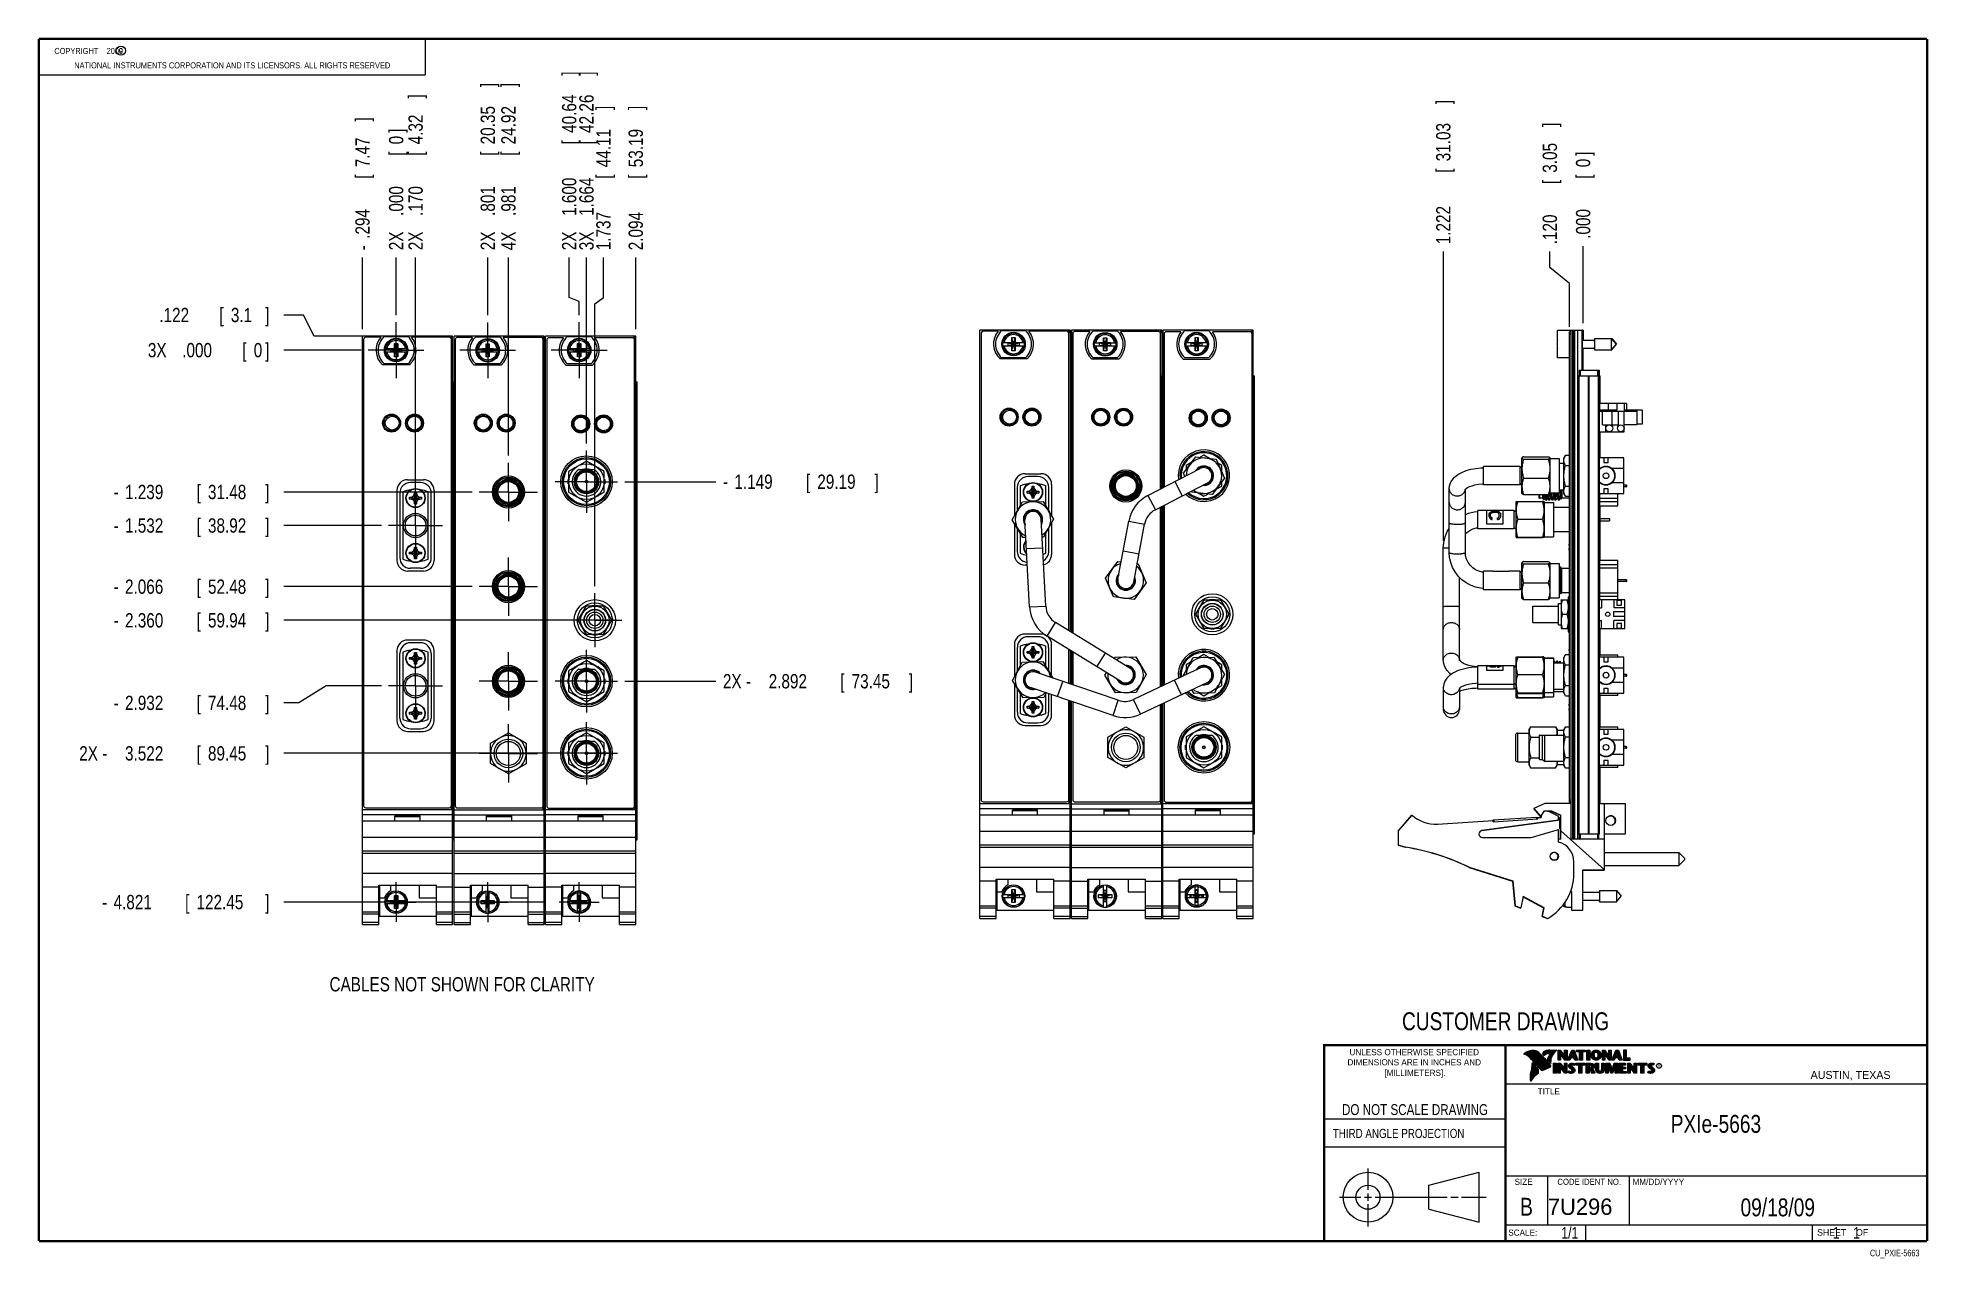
# Model space of a CAD drawing. Header units: inches. Extents: x 0.2 to 16.8, y 0.1 to 10.8.
import ezdxf
from ezdxf.enums import TextEntityAlignment as Align

# ---------------------------------------------------------------- set-up
doc = ezdxf.new("R2010")
doc.units = ezdxf.units.IN
doc.header["$LTSCALE"] = 0.935
doc.header["$MEASUREMENT"] = 0
doc.linetypes.add('CENTER', pattern=[0.6, 0.375, -0.075, 0.075, -0.075])
doc.layers.get('0').update_dxf_attribs({"linetype": 'CONTINUOUS'})
for name, color, linetype in [('DEFAULT_1', 7, 'CENTER'), ('DETAIL', 7, 'CONTINUOUS'), ('DIMENSIONS', 7, 'CONTINUOUS')]:
    doc.layers.add(name, color=color, linetype=linetype)
doc.styles.get("Standard").update_dxf_attribs({"font": 'txt', "width": 0.8})
doc.dimstyles.new('DIMSTYLE_1', dxfattribs={"dimtxt": 0.125, "dimasz": 0.18, "dimexe": 0.18, "dimexo": 0.0625, "dimgap": 0.09, "dimtad": 0, "dimtih": 1, "dimtoh": 1, "dimdec": 3, "dimzin": 4, "dimdsep": 46, "dimtxsty": 'STANDARD', "dimblk": '_FILLED', "dimblk1": '_FILLED', "dimblk2": '_FILLED', "dimcen": 0.09, "dimadec": 0, "dimazin": 0, "dimtp": 0.001, "dimtm": 0.001, "dimtfac": 1, "dimtdec": 3, "dimtofl": 0, "dimtmove": 0, "dimatfit": 3, "dimldrblk": '_FILLED', "dimfxl": 1, "dimtolj": 1, "dimtzin": 4, "dimarcsym": 0})

msp = doc.modelspace()

# ---------------------------------------------------------------- texts
at = {"color": 2, "linetype": 'CONTINUOUS', "width": 0.8}
for s, height, p in [('c', 0.053, (0.946, 10.6363)), ('NATIONAL INSTRUMENTS CORPORATION AND ITS LICENSORS. ALL RIGHTS RESERVED', 0.053, (0.5583, 10.5016)), ('THIRD ANGLE PROJECTION', 0.08, (11.5564, 1.1584))]:
    msp.add_text(s, height=height, dxfattribs=at).set_placement(p)
at = {"color": 7, "linetype": 'CONTINUOUS', "width": 0.8}
for s, height, p in [('CUSTOMER DRAWING', 0.15625, (13.0668, 2.1001)), ('DO NOT SCALE DRAWING', 0.095, (12.2754, 1.3592)), ('B', 0.1562, (13.2497, 0.4798))]:
    msp.add_text(s, height=height, dxfattribs=at).set_placement(p, align=Align.CENTER)
at = {"color": 2, "linetype": 'CONTINUOUS'}
for s, p in [('DIMENSIONS ARE IN INCHES AND', (12.2688, 1.7933)), ('UNLESS OTHERWISE SPECIFIED', (12.2688, 1.8819)), ('[MILLIMETERS].', (12.2746, 1.7015))]:
    msp.add_text(s, height=0.053254, dxfattribs=at).set_placement(p, align=Align.CENTER)
for s, height, p in [('R', 0.0217, (14.3971, 1.7782)), ('AUSTIN, TEXAS', 0.069617, (15.7327, 1.6745)), ('TITLE', 0.05325, (13.3474, 1.5397)), ('SIZE', 0.05325, (13.1451, 0.7494)), ('MM/DD/YYYY', 0.05325, (14.1765, 0.7494)), ('SCALE:', 0.05325, (13.0904, 0.3053)), ('SHEET    OF', 0.057262, (15.7892, 0.3052))]:
    msp.add_text(s, height=height, dxfattribs=at).set_placement(p)
at = {"color": 2, "linetype": 'CONTINUOUS', "width": 0.95}
msp.add_text('CODE IDENT NO.', height=0.053254, dxfattribs=at).set_placement((13.7978, 0.7494), align=Align.CENTER)
at = {"color": 7, "linetype": 'CONTINUOUS'}
msp.add_text('7U296', height=0.14316, dxfattribs=at).set_placement((13.4363, 0.4866))
at = {"color": 7, "linetype": 'CONTINUOUS', "width": 0.8}
msp.add_text('1/1', height=0.1, dxfattribs=at).set_placement((13.7025, 0.2805), align=Align.RIGHT)
at = {"color": 2, "linetype": 'CONTINUOUS', "width": 0.8}
msp.add_text('CU_PXIE-5663', height=0.057262, dxfattribs=at).set_placement((16.6837, 0.1254), align=Align.RIGHT)
at = {"color": 2, "linetype": 'CONTINUOUS', "insert": (0.3125, 10.6805), "char_height": 0.053, "width": 0.8904, "attachment_point": 1}
msp.add_mtext('    COPYRIGHT    2009', dxfattribs=at)
at = {"color": 7, "linetype": 'CONTINUOUS'}
for s, insert, char_height, width, attachment_point in [('PXIe-5663\\P ', (14.9051, 1.3603), 0.15625, 1.125, 2), ('09/18/09 ', (15.4455, 0.6307), 0.15625, 1.125, 2), ('    1    1', (15.8075, 0.3805), 0.1, 0.8, 1)]:
    msp.add_mtext(s, dxfattribs=dict(at, insert=insert, char_height=char_height, width=width, attachment_point=attachment_point))
at = {"layer": 'DETAIL', "color": 2, "linetype": 'CONTINUOUS', "width": 0.8}
msp.add_text('CABLES NOT SHOWN FOR CLARITY', height=0.125, dxfattribs=at).set_placement((2.7892, 2.4388))

# ---------------------------------------------------------------- blocks, each defined once
blk = doc.blocks.new('*D0')
at = {"layer": 'DIMENSIONS', "color": 2, "linetype": 'CONTINUOUS'}
blk.add_line((3.243, 6.508), (2.39, 6.508), dxfattribs=at)
at = {"layer": 'DIMENSIONS', "color": 2, "linetype": 'CONTINUOUS', "width": 0.8}
for s, p in [('-', (0.902, 6.446)), ('1.532', (1.002, 6.446)), ('[', (1.627, 6.446)), ('38.92', (1.727, 6.446)), (']', (2.227, 6.446))]:
    blk.add_text(s, height=0.125, dxfattribs=at).set_placement(p)
blk = doc.blocks.new('_FILLED')
at = {"color": 0, "linetype": 'BYBLOCK'}
blk.add_solid([(0, 0), (-1, 0.174), (-1, -0.174)], dxfattribs=at)
blk = doc.blocks.new('*D1')
at = {"layer": 'DIMENSIONS', "color": 2, "linetype": 'CONTINUOUS'}
blk.add_line((4.035, 6.801), (2.39, 6.801), dxfattribs=at)
at = {"layer": 'DIMENSIONS', "color": 2, "linetype": 'CONTINUOUS', "width": 0.8}
for s, p in [('-', (0.902, 6.739)), ('1.239', (1.002, 6.739)), ('[', (1.627, 6.739)), ('31.48', (1.727, 6.739)), (']', (2.227, 6.739))]:
    blk.add_text(s, height=0.125, dxfattribs=at).set_placement(p)
blk = doc.blocks.new('*D2')
at = {"layer": 'DIMENSIONS', "color": 2, "linetype": 'CONTINUOUS'}
blk.add_line((5.281, 5.681), (2.39, 5.681), dxfattribs=at)
at = {"layer": 'DIMENSIONS', "color": 2, "linetype": 'CONTINUOUS', "width": 0.8}
for s, p in [('-', (0.902, 5.618)), ('2.360', (1.002, 5.618)), ('[', (1.627, 5.618)), ('59.94', (1.727, 5.618)), (']', (2.227, 5.618))]:
    blk.add_text(s, height=0.125, dxfattribs=at).set_placement(p)
blk = doc.blocks.new('*D3')
at = {"layer": 'DIMENSIONS', "color": 2, "linetype": 'CONTINUOUS'}
blk.add_line((5.37, 5.149), (6.164, 5.149), dxfattribs=at)
at = {"layer": 'DIMENSIONS', "color": 2, "linetype": 'CONTINUOUS', "width": 0.8}
for s, p in [('2X -', (6.227, 5.086)), ('2.892', (6.627, 5.086)), ('[', (7.252, 5.086)), ('73.45', (7.352, 5.086)), (']', (7.852, 5.086))]:
    blk.add_text(s, height=0.125, dxfattribs=at).set_placement(p)
blk = doc.blocks.new('*D4')
at = {"layer": 'DIMENSIONS', "color": 2, "linetype": 'CONTINUOUS'}
blk.add_line((4.678, 3.22), (2.39, 3.22), dxfattribs=at)
at = {"layer": 'DIMENSIONS', "color": 2, "linetype": 'CONTINUOUS', "width": 0.8}
for s, p in [('-', (0.802, 3.157)), ('4.821', (0.902, 3.157)), ('[', (1.527, 3.157)), ('122.45', (1.627, 3.157)), (']', (2.227, 3.157))]:
    blk.add_text(s, height=0.125, dxfattribs=at).set_placement(p)
blk = doc.blocks.new('*D5')
at = {"layer": 'DIMENSIONS', "color": 2, "linetype": 'CONTINUOUS'}
for p, q in [((2.52, 4.96), (2.39, 4.96)), ((2.76, 5.108), (2.52, 4.96)), ((3.243, 5.108), (2.76, 5.108))]:
    blk.add_line(p, q, dxfattribs=at)
at = {"layer": 'DIMENSIONS', "color": 2, "linetype": 'CONTINUOUS', "width": 0.8}
for s, p in [('2.932', (1.002, 4.897)), ('[', (1.627, 4.897)), ('74.48', (1.727, 4.897)), (']', (2.227, 4.897)), ('-', (0.902, 4.897))]:
    blk.add_text(s, height=0.125, dxfattribs=at).set_placement(p)
blk = doc.blocks.new('*D6')
at = {"layer": 'DIMENSIONS', "color": 2, "linetype": 'CONTINUOUS'}
blk.add_line((5.245, 4.519), (2.39, 4.519), dxfattribs=at)
at = {"layer": 'DIMENSIONS', "color": 2, "linetype": 'CONTINUOUS', "width": 0.8}
for s, p in [('2X -', (0.602, 4.456)), ('3.522', (1.002, 4.456)), ('[', (1.627, 4.456)), ('89.45', (1.727, 4.456)), (']', (2.227, 4.456))]:
    blk.add_text(s, height=0.125, dxfattribs=at).set_placement(p)
blk = doc.blocks.new('*D7')
at = {"layer": 'DIMENSIONS', "color": 2, "linetype": 'CONTINUOUS'}
blk.add_line((4.035, 5.975), (2.39, 5.975), dxfattribs=at)
at = {"layer": 'DIMENSIONS', "color": 2, "linetype": 'CONTINUOUS', "width": 0.8}
for s, p in [('-', (0.902, 5.912)), ('2.066', (1.002, 5.912)), ('[', (1.627, 5.912)), ('52.48', (1.727, 5.912)), (']', (2.227, 5.912))]:
    blk.add_text(s, height=0.125, dxfattribs=at).set_placement(p)
blk = doc.blocks.new('*D8')
at = {"layer": 'DIMENSIONS', "color": 2, "linetype": 'CONTINUOUS'}
blk.add_line((3.065, 8.041), (2.39, 8.041), dxfattribs=at)
at = {"layer": 'DIMENSIONS', "color": 2, "linetype": 'CONTINUOUS', "width": 0.8}
for s, p in [('3X ', (1.202, 7.978)), ('.000', (1.502, 7.978)), ('[', (2.027, 7.978)), ('0', (2.127, 7.978)), (']', (2.227, 7.978))]:
    blk.add_text(s, height=0.125, dxfattribs=at).set_placement(p)
blk = doc.blocks.new('*D9')
at = {"layer": 'DIMENSIONS', "color": 2, "linetype": 'CONTINUOUS'}
for p, q in [((2.563, 8.347), (2.39, 8.347)), ((2.656, 8.163), (2.563, 8.347)), ((3.155, 8.163), (2.656, 8.163))]:
    blk.add_line(p, q, dxfattribs=at)
at = {"layer": 'DIMENSIONS', "color": 2, "linetype": 'CONTINUOUS', "width": 0.8}
for s, p in [('.122', (1.302, 8.285)), ('[', (1.827, 8.285)), ('3.1', (1.927, 8.285)), (']', (2.227, 8.285))]:
    blk.add_text(s, height=0.125, dxfattribs=at).set_placement(p)
blk = doc.blocks.new('*D10')
at = {"layer": 'DIMENSIONS', "color": 2, "linetype": 'CONTINUOUS'}
blk.add_line((3.077, 8.225), (3.077, 8.85), dxfattribs=at)
at = {"layer": 'DIMENSIONS', "color": 2, "linetype": 'CONTINUOUS', "width": 0.8}
for s, p in [(']', (3.14, 10.038)), ('7.47', (3.14, 9.638)), ('[', (3.14, 9.538)), ('.294', (3.14, 9.013)), ('-', (3.14, 8.913))]:
    blk.add_text(s, height=0.125, rotation=90, dxfattribs=at).set_placement(p)
blk = doc.blocks.new('*D11')
at = {"layer": 'DIMENSIONS', "color": 2, "linetype": 'CONTINUOUS'}
blk.add_line((3.541, 6.807), (3.541, 8.85), dxfattribs=at)
at = {"layer": 'DIMENSIONS', "color": 2, "linetype": 'CONTINUOUS', "width": 0.8}
for s, p in [(']', (3.604, 10.238)), ('4.32', (3.604, 9.838)), ('[', (3.604, 9.738)), ('.170', (3.604, 9.213)), ('2X ', (3.604, 8.913))]:
    blk.add_text(s, height=0.125, rotation=90, dxfattribs=at).set_placement(p)
blk = doc.blocks.new('*D12')
at = {"layer": 'DIMENSIONS', "color": 2, "linetype": 'CONTINUOUS'}
blk.add_line((4.172, 8.345), (4.172, 8.85), dxfattribs=at)
at = {"layer": 'DIMENSIONS', "color": 2, "linetype": 'CONTINUOUS', "width": 0.8}
for s, p in [(']', (4.235, 10.338)), ('20.35', (4.235, 9.838)), ('[', (4.235, 9.738)), ('.801', (4.235, 9.213)), ('2X ', (4.235, 8.913))]:
    blk.add_text(s, height=0.125, rotation=90, dxfattribs=at).set_placement(p)
blk = doc.blocks.new('*D13')
at = {"layer": 'DIMENSIONS', "color": 2, "linetype": 'CONTINUOUS'}
for p, q in [((4.883, 8.501), (4.883, 8.85)), ((4.971, 8.464), (4.883, 8.501)), ((4.971, 8.347), (4.971, 8.464))]:
    blk.add_line(p, q, dxfattribs=at)
at = {"layer": 'DIMENSIONS', "color": 2, "linetype": 'CONTINUOUS', "width": 0.8}
for s, p in [(']', (4.946, 10.438)), ('40.64', (4.946, 9.938)), ('[', (4.946, 9.838)), ('1.600', (4.946, 9.213)), ('2X ', (4.946, 8.913))]:
    blk.add_text(s, height=0.125, rotation=90, dxfattribs=at).set_placement(p)
blk = doc.blocks.new('*D14')
at = {"layer": 'DIMENSIONS', "color": 2, "linetype": 'CONTINUOUS'}
blk.add_line((4.352, 7.119), (4.352, 8.85), dxfattribs=at)
at = {"layer": 'DIMENSIONS', "color": 2, "linetype": 'CONTINUOUS', "width": 0.8}
for s, p in [(']', (4.415, 10.338)), ('24.92', (4.415, 9.838)), ('[', (4.415, 9.738)), ('.981', (4.415, 9.213)), ('4X ', (4.415, 8.913))]:
    blk.add_text(s, height=0.125, rotation=90, dxfattribs=at).set_placement(p)
blk = doc.blocks.new('*D15')
at = {"layer": 'DIMENSIONS', "color": 2, "linetype": 'CONTINUOUS'}
blk.add_line((5.035, 7.226), (5.035, 8.85), dxfattribs=at)
at = {"layer": 'DIMENSIONS', "color": 2, "linetype": 'CONTINUOUS', "width": 0.8}
for s, p in [(']', (5.097, 10.438)), ('42.26', (5.097, 9.938)), ('[', (5.097, 9.838)), ('1.664', (5.097, 9.213)), ('3X ', (5.097, 8.913))]:
    blk.add_text(s, height=0.125, rotation=90, dxfattribs=at).set_placement(p)
blk = doc.blocks.new('*D16')
at = {"layer": 'DIMENSIONS', "color": 2, "linetype": 'CONTINUOUS'}
for p, q in [((5.183, 8.5), (5.183, 8.85)), ((5.108, 8.444), (5.183, 8.5)), ((5.108, 5.979), (5.108, 8.444))]:
    blk.add_line(p, q, dxfattribs=at)
at = {"layer": 'DIMENSIONS', "color": 2, "linetype": 'CONTINUOUS', "width": 0.8}
for s, p in [(']', (5.245, 10.138)), ('44.11', (5.245, 9.638)), ('[', (5.245, 9.538)), ('1.737', (5.245, 8.913))]:
    blk.add_text(s, height=0.125, rotation=90, dxfattribs=at).set_placement(p)
blk = doc.blocks.new('*D17')
at = {"layer": 'DIMENSIONS', "color": 2, "linetype": 'CONTINUOUS'}
blk.add_line((3.371, 8.347), (3.371, 8.85), dxfattribs=at)
at = {"layer": 'DIMENSIONS', "color": 2, "linetype": 'CONTINUOUS', "width": 0.8}
for s, p in [(']', (3.434, 9.938)), ('[', (3.434, 9.738)), ('0', (3.434, 9.838)), ('.000', (3.434, 9.213)), ('2X ', (3.434, 8.913))]:
    blk.add_text(s, height=0.125, rotation=90, dxfattribs=at).set_placement(p)
blk = doc.blocks.new('*D18')
at = {"layer": 'DIMENSIONS', "color": 2, "linetype": 'CONTINUOUS'}
blk.add_line((5.465, 8.225), (5.465, 8.85), dxfattribs=at)
at = {"layer": 'DIMENSIONS', "color": 2, "linetype": 'CONTINUOUS', "width": 0.8}
for s, p in [(']', (5.528, 10.138)), ('53.19', (5.528, 9.638)), ('[', (5.528, 9.538)), ('2.094', (5.528, 8.913))]:
    blk.add_text(s, height=0.125, rotation=90, dxfattribs=at).set_placement(p)
blk = doc.blocks.new('*D19')
at = {"layer": 'DIMENSIONS', "color": 2, "linetype": 'CONTINUOUS'}
blk.add_line((5.37, 6.891), (6.164, 6.891), dxfattribs=at)
at = {"layer": 'DIMENSIONS', "color": 2, "linetype": 'CONTINUOUS', "width": 0.8}
for s, p in [('1.149', (6.327, 6.829)), ('[', (6.952, 6.829)), ('29.19', (7.052, 6.829)), (']', (7.552, 6.829)), ('-', (6.227, 6.829))]:
    blk.add_text(s, height=0.125, dxfattribs=at).set_placement(p)
blk = doc.blocks.new('*D20')
at = {"layer": 'DIMENSIONS', "color": 2, "linetype": 'CONTINUOUS'}
for p, q in [((13.454, 8.762), (13.454, 8.902)), ((13.624, 8.622), (13.454, 8.762)), ((13.624, 8.243), (13.624, 8.622))]:
    blk.add_line(p, q, dxfattribs=at)
at = {"layer": 'DIMENSIONS', "color": 2, "linetype": 'CONTINUOUS', "width": 0.8}
for s, p in [(']', (13.516, 9.99)), ('3.05', (13.516, 9.59)), ('[', (13.516, 9.49)), ('.120', (13.516, 8.965))]:
    blk.add_text(s, height=0.125, rotation=90, dxfattribs=at).set_placement(p)
blk = doc.blocks.new('*D21')
at = {"layer": 'DIMENSIONS', "color": 2, "linetype": 'CONTINUOUS'}
blk.add_line((12.523, 6.374), (12.523, 8.902), dxfattribs=at)
at = {"layer": 'DIMENSIONS', "color": 2, "linetype": 'CONTINUOUS', "width": 0.8}
for s, p in [(']', (12.585, 10.19)), ('31.03', (12.585, 9.69)), ('[', (12.585, 9.59)), ('1.222', (12.585, 8.965))]:
    blk.add_text(s, height=0.125, rotation=90, dxfattribs=at).set_placement(p)
blk = doc.blocks.new('*D22')
at = {"layer": 'DIMENSIONS', "color": 2, "linetype": 'CONTINUOUS'}
blk.add_line((13.744, 8.277), (13.744, 8.95), dxfattribs=at)
at = {"layer": 'DIMENSIONS', "color": 2, "linetype": 'CONTINUOUS', "width": 0.8}
for s, p in [(']', (13.807, 9.738)), ('0', (13.807, 9.638)), ('[', (13.807, 9.538)), ('.000', (13.807, 9.013))]:
    blk.add_text(s, height=0.125, rotation=90, dxfattribs=at).set_placement(p)

# ---------------------------------------------------------------- dimensions: what is measured, and where the dimension line sits
at = {"layer": 'DIMENSIONS', "color": 2, "linetype": 'CONTINUOUS'}
for feature_location, offset, dtype, origin, text, picture, middle in [((4.9710224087, 8.3465477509), (-0.0878701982, 0.5035), 0, (3.3710224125, 8.2840477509), '2X <>', '*D13', (4.8831522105, 9.7250477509)), ((5.0348, 7.2264), (0, 1.6236), 1, (3.371, 8.284), '3X <>', '*D15', (5.0348, 9.725)), ((4.172, 8.3454), (0, 0.5046), 1, (3.371, 8.284), '2X <>', '*D12', (4.172, 9.675)), ((4.3523, 7.1188), (0, 1.7312), 1, (3.371, 8.284), '4X <>', '*D14', (4.3523, 9.675)), ((3.541, 6.8069), (0, 2.0431), 1, (3.371, 8.284), '2X <>', '*D11', (3.541, 9.625)), ((3.077, 8.225), (0, 0.625), 1, (3.371, 8.284), '-<>', '*D10', (3.077, 9.525)), ((3.3710224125, 8.3465477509), (0, 0.5035), 1, (3.3710224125, 8.2840477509), '2X <>', '*D17', (3.3710224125, 9.4750477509)), ((3.0650224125, 8.0405477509), (-0.6755, 0), 0, (3.1275224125, 8.0405477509), '3X <>', '*D8', (1.7645224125, 8.0405477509)), ((5.2448, 4.5189), (-2.8553, 0), 0, (3.371, 8.0405), '2X -<>', '*D6', (1.4645, 4.5189)), ((4.6779, 3.2196), (-2.2884, 0), 0, (3.1275, 8.0405), '-<>', '*D4', (1.5645, 3.2196)), ((3.2425, 6.5084), (-0.853, 0), 0, (3.1275, 8.0405), '-<>', '*D0', (1.6145, 6.5084)), ((4.0348, 6.8013), (-1.6453, 0), 0, (3.1275, 8.0405), '-<>', '*D1', (1.6145, 6.8013)), ((5.2808, 5.6809), (-2.8913, 0), 0, (3.371, 8.0405), '-<>', '*D2', (1.6145, 5.6809)), ((3.2426, 5.1084), (-0.8531, -0.1486), 0, (3.1275, 8.0405), '-<>', '*D5', (1.6145, 4.9598)), ((4.0348, 5.9746), (-1.6453, 0), 0, (3.1275, 8.0405), '-<>', '*D7', (1.6145, 5.9746)), ((5.3698, 5.1489), (0.7944, 0), 0, (3.371, 8.0405), '2X -<>', '*D3', (7.0892, 5.1489)), ((5.3698, 6.8914), (0.7944, 0), 0, (3.371, 8.0405), '-<>', '*D19', (6.9392, 6.8914))]:
    dim = msp.add_ordinate_dim(feature_location=feature_location, offset=offset, dtype=dtype, origin=origin, text=text, dimstyle='DIMSTYLE_1', dxfattribs=at)
    dim.commit()
    dim.dimension.update_dxf_attribs({"geometry": picture, "text_midpoint": middle})
for feature_location, offset, dtype, origin, picture, middle in [((5.1078, 5.9789), (0.075, 2.8711), 0, (3.371, 8.284), '*D16', (5.1828, 9.575)), ((5.465, 8.225), (0, 0.625), 1, (3.371, 8.284), '*D18', (5.465, 9.575)), ((12.5226583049, 6.3736054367), (0, 2.5287855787), 1, (13.7441583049, 8.2148910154), '*D21', (12.5226583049, 9.6273910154)), ((13.6241583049, 8.2433910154), (-0.1703548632, 0.659), 0, (13.7441583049, 8.2148910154), '*D20', (13.4538034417, 9.5273910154)), ((13.7441583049, 8.2773910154), (0, 0.6726208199), 1, (13.7441583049, 8.2148910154), '*D22', (13.7441583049, 9.4250118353)), ((3.1553, 8.1625), (-0.7658, 0.1849), 0, (3.371, 8.0405), '*D9', (1.8145, 8.3475))]:
    dim = msp.add_ordinate_dim(feature_location=feature_location, offset=offset, dtype=dtype, origin=origin, dimstyle='DIMSTYLE_1', dxfattribs=at)
    dim.commit()
    dim.dimension.update_dxf_attribs({"geometry": picture, "text_midpoint": middle})

# ---------------------------------------------------------------- linework, layer by layer
at = {"color": 2, "linetype": 'CONTINUOUS'}
for p, q in [((0.25, 10.7586), (3.625, 10.7586)), ((0.25, 10.7586), (0.25, 10.4456)), ((3.625, 10.7586), (3.625, 10.4456)), ((0.25, 10.4456), (3.625, 10.4456)), ((13.0652, 1.9695), (16.745, 1.9695)), ((13.0652, 1.9695), (13.0652, 0.2605)), ((13.2311, 1.8934), (13.2311, 1.8949)), ((13.2347, 1.8921), (13.2347, 1.8972)), ((13.2382, 1.8907), (13.2382, 1.8994)), ((13.2418, 1.8892), (13.2418, 1.9015)), ((13.2453, 1.8876), (13.2453, 1.9035)), ((13.2489, 1.8858), (13.2489, 1.9054)), ((13.2524, 1.8839), (13.2524, 1.9069)), ((13.256, 1.8818), (13.256, 1.9084)), ((13.2596, 1.8796), (13.2596, 1.9098)), ((13.2631, 1.8772), (13.2631, 1.9111)), ((13.2667, 1.8747), (13.2667, 1.9124)), ((13.2702, 1.872), (13.2702, 1.9135)), ((13.2738, 1.869), (13.2738, 1.9146)), ((13.2773, 1.8658), (13.2773, 1.9155)), ((13.2809, 1.8624), (13.2809, 1.9164)), ((13.2844, 1.8587), (13.2844, 1.9173)), ((13.288, 1.8549), (13.288, 1.9181)), ((13.2915, 1.851), (13.2915, 1.9188)), ((13.2951, 1.8471), (13.2951, 1.9194)), ((13.2987, 1.8431), (13.2987, 1.9198)), ((13.3022, 1.8391), (13.3022, 1.92)), ((13.3058, 1.8351), (13.3058, 1.9201)), ((13.3093, 1.8311), (13.3093, 1.9201)), ((13.3129, 1.827), (13.3129, 1.9199)), ((13.3164, 1.8229), (13.3164, 1.9196)), ((13.32, 1.8188), (13.32, 1.9192)), ((13.3235, 1.8146), (13.3235, 1.9186)), ((13.3271, 1.8104), (13.3271, 1.9179)), ((13.3306, 1.8062), (13.3306, 1.9172)), ((13.3342, 1.802), (13.3342, 1.9163)), ((13.3378, 1.7978), (13.3378, 1.9151)), ((13.3413, 1.7937), (13.3413, 1.9138)), ((13.3449, 1.7897), (13.3449, 1.9122)), ((13.3484, 1.7856), (13.3484, 1.9103)), ((13.352, 1.7817), (13.352, 1.9081)), ((13.3555, 1.7778), (13.3555, 1.9055)), ((13.3591, 1.7739), (13.3591, 1.9026)), ((13.3626, 1.7701), (13.3626, 1.8991)), ((13.3662, 1.7663), (13.3662, 1.8952)), ((13.3697, 1.7625), (13.3697, 1.8915)), ((13.3733, 1.7588), (13.3733, 1.8878)), ((13.3769, 1.7556), (13.3769, 1.8841)), ((13.3804, 1.7529), (13.3804, 1.8803)), ((13.384, 1.7512), (13.384, 1.8766)), ((13.3875, 1.7509), (13.3875, 1.8728)), ((13.4022, 1.878), (13.3901, 1.8922)), ((13.3911, 1.7518), (13.3911, 1.8691)), ((13.4029, 1.881), (13.3927, 1.893)), ((13.3946, 1.8908), (13.3946, 1.8999)), ((13.3946, 1.7533), (13.3946, 1.8653)), ((13.3982, 1.8866), (13.3982, 1.9062)), ((13.3982, 1.7548), (13.3982, 1.8615)), ((13.4017, 1.8824), (13.4017, 1.9101)), ((13.4017, 1.7563), (13.4017, 1.8574)), ((13.4053, 1.8823), (13.4053, 1.9129)), ((13.4053, 1.7578), (13.4053, 1.8531)), ((13.4088, 1.8844), (13.4088, 1.915)), ((13.4088, 1.7593), (13.4088, 1.8488)), ((13.4124, 1.887), (13.4124, 1.9167)), ((13.4124, 1.7609), (13.4124, 1.8445)), ((13.4159, 1.89), (13.4159, 1.9182)), ((13.4159, 1.7625), (13.4159, 1.8402)), ((13.4195, 1.8937), (13.4195, 1.9193)), ((13.4195, 1.7641), (13.4195, 1.8359)), ((13.4231, 1.8964), (13.4231, 1.9203)), ((13.4231, 1.7657), (13.4231, 1.8316)), ((13.4266, 1.8982), (13.4266, 1.9209)), ((13.4266, 1.7674), (13.4266, 1.8273)), ((13.4302, 1.8995), (13.4302, 1.9214)), ((13.4302, 1.7691), (13.4302, 1.823)), ((13.4414, 1.8328), (13.4319, 1.8437)), ((13.4337, 1.8997), (13.4337, 1.922)), ((13.4337, 1.7708), (13.4337, 1.8187)), ((13.4433, 1.8344), (13.4349, 1.844)), ((13.4373, 1.8991), (13.4373, 1.9224)), ((13.4373, 1.8413), (13.4373, 1.8491)), ((13.4408, 1.898), (13.4408, 1.9228)), ((13.4408, 1.8372), (13.4408, 1.8572)), ((13.4444, 1.8972), (13.4444, 1.9231)), ((13.4444, 1.8331), (13.4444, 1.8665)), ((13.4479, 1.8969), (13.4479, 1.9234)), ((13.4479, 1.8288), (13.4479, 1.873)), ((13.4515, 1.8966), (13.4515, 1.9236)), ((13.4515, 1.8247), (13.4515, 1.8764)), ((13.4529, 1.9261), (13.5132, 1.9271)), ((13.453, 1.9236), (13.5067, 1.9245)), ((13.455, 1.8965), (13.455, 1.9237)), ((13.455, 1.8207), (13.455, 1.878)), ((13.4586, 1.8964), (13.4586, 1.9237)), ((13.4586, 1.8303), (13.4586, 1.879)), ((13.4622, 1.8957), (13.4622, 1.9238)), ((13.4622, 1.8535), (13.4622, 1.8795)), ((13.4657, 1.8935), (13.4657, 1.9238)), ((13.4657, 1.8636), (13.4657, 1.8798)), ((13.4693, 1.872), (13.4693, 1.9239)), ((13.4728, 1.8794), (13.4728, 1.9239)), ((13.4764, 1.8859), (13.4764, 1.924)), ((13.4799, 1.8919), (13.4799, 1.924)), ((13.4835, 1.8973), (13.4835, 1.9241)), ((13.487, 1.9023), (13.487, 1.9242)), ((13.4906, 1.9069), (13.4906, 1.9242)), ((13.4941, 1.9112), (13.4941, 1.9243)), ((13.4977, 1.9153), (13.4977, 1.9243)), ((13.5013, 1.9191), (13.5013, 1.9244)), ((13.5261, 1.9263), (13.5451, 1.9263)), ((13.5261, 1.839), (13.5261, 1.9263)), ((13.5466, 1.839), (13.5261, 1.839)), ((13.5286, 1.9237), (13.5439, 1.9237)), ((13.5286, 1.8415), (13.5286, 1.9237)), ((13.5441, 1.8415), (13.5286, 1.8415)), ((13.5332, 1.8415), (13.5332, 1.9237)), ((13.5367, 1.8415), (13.5367, 1.9237)), ((13.5402, 1.8415), (13.5402, 1.9237)), ((13.5441, 1.8976), (13.5437, 1.9237)), ((13.5439, 1.9237), (13.5854, 1.869)), ((13.5873, 1.8415), (13.5441, 1.8976)), ((13.5441, 1.8976), (13.5441, 1.8415)), ((13.5451, 1.9263), (13.5829, 1.8765)), ((13.586, 1.839), (13.5466, 1.8902)), ((13.5466, 1.8902), (13.5466, 1.839)), ((13.5471, 1.8936), (13.5471, 1.9194)), ((13.5506, 1.8891), (13.5506, 1.9149)), ((13.5541, 1.8846), (13.5541, 1.9103)), ((13.5576, 1.8801), (13.5576, 1.9057)), ((13.561, 1.8756), (13.561, 1.9011)), ((13.5645, 1.8711), (13.5645, 1.8965)), ((13.568, 1.8665), (13.568, 1.8919)), ((13.5715, 1.862), (13.5715, 1.8874)), ((13.575, 1.8575), (13.575, 1.8828)), ((13.5784, 1.853), (13.5784, 1.8782)), ((13.5819, 1.8485), (13.5819, 1.8736)), ((13.5829, 1.9263), (13.6036, 1.9263)), ((13.5829, 1.8765), (13.5829, 1.9263)), ((13.5854, 1.9237), (13.6011, 1.9237)), ((13.5854, 1.869), (13.5854, 1.9237)), ((13.5854, 1.844), (13.5854, 1.869)), ((13.6036, 1.839), (13.586, 1.839)), ((13.6011, 1.8415), (13.5873, 1.8415)), ((13.5889, 1.8415), (13.5889, 1.9237)), ((13.5923, 1.8415), (13.5923, 1.9237)), ((13.5958, 1.8415), (13.5958, 1.9237)), ((13.5993, 1.8415), (13.5993, 1.9237)), ((13.6011, 1.9237), (13.6011, 1.8415)), ((13.6036, 1.9263), (13.6036, 1.839)), ((13.6088, 1.839), (13.6444, 1.9262)), ((13.6294, 1.839), (13.6088, 1.839)), ((13.6125, 1.8415), (13.6461, 1.9237)), ((13.6277, 1.8415), (13.6125, 1.8415)), ((13.6167, 1.8415), (13.6167, 1.8516)), ((13.6201, 1.8415), (13.6201, 1.8601)), ((13.6236, 1.8415), (13.6236, 1.8686)), ((13.6271, 1.8415), (13.6271, 1.8771)), ((13.6361, 1.8623), (13.6277, 1.8415)), ((13.6378, 1.8598), (13.6294, 1.839)), ((13.6306, 1.8486), (13.6306, 1.8857)), ((13.634, 1.8573), (13.634, 1.8942)), ((13.6665, 1.8623), (13.6361, 1.8623)), ((13.6375, 1.8623), (13.6375, 1.9027)), ((13.6647, 1.8598), (13.6378, 1.8598)), ((13.6388, 1.8711), (13.65, 1.9073)), ((13.6639, 1.8711), (13.6388, 1.8711)), ((13.641, 1.8781), (13.641, 1.9112)), ((13.641, 1.8623), (13.641, 1.8711)), ((13.6423, 1.8736), (13.6519, 1.9048)), ((13.6606, 1.8736), (13.6423, 1.8736)), ((13.6444, 1.9262), (13.6664, 1.9262)), ((13.6445, 1.8893), (13.6445, 1.9197)), ((13.6445, 1.8623), (13.6445, 1.8711)), ((13.6461, 1.9237), (13.6647, 1.9237)), ((13.6479, 1.9006), (13.6479, 1.9237)), ((13.6479, 1.8623), (13.6479, 1.8711)), ((13.65, 1.9073), (13.6541, 1.9073)), ((13.6514, 1.9073), (13.6514, 1.9237)), ((13.6514, 1.8623), (13.6514, 1.8711)), ((13.6519, 1.9048), (13.6521, 1.9048)), ((13.6521, 1.9048), (13.6606, 1.8736)), ((13.6541, 1.9073), (13.6639, 1.8711)), ((13.6549, 1.9043), (13.6549, 1.9237)), ((13.6549, 1.8623), (13.6549, 1.8711)), ((13.6584, 1.8915), (13.6584, 1.9237)), ((13.6584, 1.8623), (13.6584, 1.8711)), ((13.6618, 1.8787), (13.6618, 1.9237)), ((13.6618, 1.8623), (13.6618, 1.8711)), ((13.6647, 1.9237), (13.6959, 1.8415)), ((13.6717, 1.839), (13.6647, 1.8598)), ((13.6653, 1.8623), (13.6653, 1.922)), ((13.6664, 1.9262), (13.6995, 1.839)), ((13.6735, 1.8415), (13.6665, 1.8623)), ((13.6688, 1.8555), (13.6688, 1.9128)), ((13.6995, 1.839), (13.6717, 1.839)), ((13.6723, 1.8452), (13.6723, 1.9037)), ((13.6959, 1.8415), (13.6735, 1.8415)), ((13.6757, 1.8415), (13.6757, 1.8945)), ((13.6792, 1.8415), (13.6792, 1.8854)), ((13.6827, 1.8415), (13.6827, 1.8762)), ((13.6862, 1.8415), (13.6862, 1.8671)), ((13.6866, 1.9262), (13.7634, 1.9262)), ((13.6866, 1.9099), (13.6866, 1.9262)), ((13.7118, 1.9099), (13.6866, 1.9099)), ((13.6891, 1.9237), (13.7609, 1.9237)), ((13.6891, 1.9125), (13.6891, 1.9237)), ((13.7143, 1.9125), (13.6891, 1.9125)), ((13.6896, 1.8415), (13.6896, 1.8579)), ((13.6931, 1.9125), (13.6931, 1.9237)), ((13.6931, 1.8415), (13.6931, 1.8488)), ((13.6966, 1.9125), (13.6966, 1.9237)), ((13.7001, 1.9125), (13.7001, 1.9237)), ((13.7035, 1.9125), (13.7035, 1.9237)), ((13.707, 1.9125), (13.707, 1.9237)), ((13.7105, 1.9125), (13.7105, 1.9237)), ((13.7118, 1.839), (13.7118, 1.9099)), ((13.7382, 1.839), (13.7118, 1.839)), ((13.7143, 1.9125), (13.714, 1.9237)), ((13.7143, 1.8415), (13.7143, 1.9125)), ((13.7357, 1.8415), (13.7143, 1.8415)), ((13.7174, 1.8415), (13.7174, 1.9237)), ((13.7209, 1.8415), (13.7209, 1.9237)), ((13.7244, 1.8415), (13.7244, 1.9237)), ((13.7279, 1.8415), (13.7279, 1.9237)), ((13.7313, 1.8415), (13.7313, 1.9237)), ((13.7357, 1.9125), (13.7348, 1.9237)), ((13.7609, 1.9125), (13.7357, 1.9125)), ((13.7357, 1.9125), (13.7357, 1.8415)), ((13.7634, 1.9099), (13.7382, 1.9099)), ((13.7382, 1.9099), (13.7382, 1.839)), ((13.7383, 1.9125), (13.7383, 1.9237)), ((13.7418, 1.9125), (13.7418, 1.9237)), ((13.7452, 1.9125), (13.7452, 1.9237)), ((13.7487, 1.9125), (13.7487, 1.9237)), ((13.7522, 1.9125), (13.7522, 1.9237)), ((13.7557, 1.9125), (13.7557, 1.9237)), ((13.7591, 1.9125), (13.7591, 1.9237)), ((13.7609, 1.9237), (13.7609, 1.9125)), ((13.7634, 1.9262), (13.7634, 1.9099)), ((13.7768, 1.9262), (13.8031, 1.9262)), ((13.7768, 1.839), (13.7768, 1.9262)), ((13.8031, 1.839), (13.7768, 1.839)), ((13.7794, 1.9237), (13.8006, 1.9237)), ((13.7794, 1.8415), (13.7794, 1.9237)), ((13.8006, 1.8415), (13.7794, 1.8415)), ((13.7835, 1.8415), (13.7835, 1.9237)), ((13.787, 1.8415), (13.787, 1.9237)), ((13.7904, 1.8415), (13.7904, 1.9237)), ((13.7939, 1.8415), (13.7939, 1.9237)), ((13.7974, 1.8415), (13.7974, 1.9237)), ((13.8006, 1.9237), (13.8006, 1.8415)), ((13.8031, 1.9262), (13.8031, 1.839)), ((13.8154, 1.8853), (13.8155, 1.8871)), ((13.8154, 1.8834), (13.8154, 1.8853)), ((13.8154, 1.8816), (13.8154, 1.8834)), ((13.8155, 1.8797), (13.8154, 1.8816)), ((13.8155, 1.8871), (13.8157, 1.8889)), ((13.8157, 1.8779), (13.8155, 1.8797)), ((13.8157, 1.8889), (13.8159, 1.8907)), ((13.8159, 1.876), (13.8157, 1.8779)), ((13.8159, 1.8907), (13.8161, 1.8924)), ((13.8162, 1.8742), (13.8159, 1.876)), ((13.8161, 1.8924), (13.8165, 1.8941)), ((13.8166, 1.8724), (13.8162, 1.8742)), ((13.8165, 1.8941), (13.8169, 1.8958)), ((13.817, 1.8706), (13.8166, 1.8724)), ((13.8169, 1.8958), (13.8174, 1.8975)), ((13.8174, 1.8689), (13.817, 1.8706)), ((13.8174, 1.8975), (13.8179, 1.8991)), ((13.8179, 1.8672), (13.8174, 1.8689)), ((13.8179, 1.8991), (13.8185, 1.9006)), ((13.8179, 1.8852), (13.818, 1.8869)), ((13.8179, 1.8834), (13.8179, 1.8852)), ((13.818, 1.8817), (13.8179, 1.8834)), ((13.8185, 1.8655), (13.8179, 1.8672)), ((13.818, 1.8869), (13.8182, 1.8886)), ((13.8181, 1.8799), (13.818, 1.8817)), ((13.8182, 1.8781), (13.8181, 1.8799)), ((13.8182, 1.8886), (13.8184, 1.8903)), ((13.8184, 1.8764), (13.8182, 1.8781)), ((13.8184, 1.8903), (13.8186, 1.892)), ((13.8187, 1.8746), (13.8184, 1.8764)), ((13.8185, 1.9006), (13.8191, 1.9021)), ((13.8191, 1.8639), (13.8185, 1.8655)), ((13.8186, 1.892), (13.819, 1.8936)), ((13.8191, 1.8729), (13.8187, 1.8746)), ((13.819, 1.8936), (13.8193, 1.8952)), ((13.8191, 1.9021), (13.8198, 1.9036)), ((13.8194, 1.8712), (13.8191, 1.8729)), ((13.8198, 1.8623), (13.8191, 1.8639)), ((13.8193, 1.8952), (13.8198, 1.8967)), ((13.8199, 1.8696), (13.8194, 1.8712)), ((13.8198, 1.9036), (13.8206, 1.9051)), ((13.8198, 1.8967), (13.8203, 1.8982)), ((13.8205, 1.8607), (13.8198, 1.8623)), ((13.8204, 1.8679), (13.8199, 1.8696)), ((13.8203, 1.8982), (13.8208, 1.8997)), ((13.8209, 1.8664), (13.8204, 1.8679)), ((13.8213, 1.8592), (13.8205, 1.8607)), ((13.8206, 1.9051), (13.8214, 1.9065)), ((13.8208, 1.8997), (13.8214, 1.9011)), ((13.8209, 1.8664), (13.8208, 1.8997)), ((13.8215, 1.8648), (13.8209, 1.8664)), ((13.8221, 1.8578), (13.8213, 1.8592)), ((13.8214, 1.9065), (13.8223, 1.9079)), ((13.8214, 1.9011), (13.8221, 1.9025)), ((13.8221, 1.8633), (13.8215, 1.8648)), ((13.8221, 1.9025), (13.8228, 1.9038)), ((13.8228, 1.8619), (13.8221, 1.8633)), ((13.823, 1.8563), (13.8221, 1.8578)), ((13.8223, 1.9079), (13.8232, 1.9092)), ((13.8228, 1.9038), (13.8236, 1.9052)), ((13.8235, 1.8604), (13.8228, 1.8619)), ((13.8239, 1.855), (13.823, 1.8563)), ((13.8232, 1.9092), (13.8243, 1.9106)), ((13.8243, 1.8591), (13.8235, 1.8604)), ((13.8236, 1.9052), (13.8244, 1.9065)), ((13.8249, 1.8536), (13.8239, 1.855)), ((13.8243, 1.9106), (13.8253, 1.9119)), ((13.8243, 1.8591), (13.8244, 1.9065)), ((13.8251, 1.8577), (13.8243, 1.8591)), ((13.8244, 1.9065), (13.8253, 1.9077)), ((13.826, 1.8523), (13.8249, 1.8536)), ((13.826, 1.8564), (13.8251, 1.8577)), ((13.8253, 1.9119), (13.8265, 1.9132)), ((13.8253, 1.9077), (13.8262, 1.909)), ((13.8269, 1.8552), (13.826, 1.8564)), ((13.8271, 1.8511), (13.826, 1.8523)), ((13.8262, 1.909), (13.8273, 1.9102)), ((13.8265, 1.9132), (13.8276, 1.9144)), ((13.8279, 1.854), (13.8269, 1.8552)), ((13.8282, 1.8499), (13.8271, 1.8511)), ((13.8273, 1.9102), (13.8283, 1.9114)), ((13.8276, 1.9144), (13.8288, 1.9156)), ((13.8279, 1.854), (13.8283, 1.9114)), ((13.8289, 1.8528), (13.8279, 1.854)), ((13.8294, 1.8487), (13.8282, 1.8499)), ((13.8283, 1.9114), (13.8294, 1.9126)), ((13.8288, 1.9156), (13.8301, 1.9167)), ((13.83, 1.8517), (13.8289, 1.8528)), ((13.8294, 1.9126), (13.8306, 1.9137)), ((13.8306, 1.8476), (13.8294, 1.8487)), ((13.8311, 1.8506), (13.83, 1.8517)), ((13.8301, 1.9167), (13.8314, 1.9178)), ((13.8306, 1.9137), (13.8318, 1.9148)), ((13.8319, 1.8466), (13.8306, 1.8476)), ((13.8311, 1.8506), (13.8318, 1.9148)), ((13.8323, 1.8496), (13.8311, 1.8506)), ((13.8314, 1.9178), (13.8327, 1.9188)), ((13.8318, 1.9148), (13.833, 1.9158)), ((13.8332, 1.8456), (13.8319, 1.8466)), ((13.8335, 1.8486), (13.8323, 1.8496)), ((13.8327, 1.9188), (13.834, 1.9198)), ((13.833, 1.9158), (13.8342, 1.9168)), ((13.8346, 1.8447), (13.8332, 1.8456)), ((13.8347, 1.8477), (13.8335, 1.8486)), ((13.834, 1.9198), (13.8354, 1.9207)), ((13.8342, 1.9168), (13.8355, 1.9177)), ((13.836, 1.8438), (13.8346, 1.8447)), ((13.8347, 1.8477), (13.8355, 1.9177)), ((13.836, 1.8468), (13.8347, 1.8477)), ((13.8354, 1.9207), (13.8368, 1.9215)), ((13.8355, 1.9177), (13.8368, 1.9185)), ((13.8373, 1.846), (13.836, 1.8468)), ((13.8374, 1.843), (13.836, 1.8438)), ((13.8368, 1.9215), (13.8382, 1.9223)), ((13.8368, 1.9185), (13.8381, 1.9193)), ((13.8386, 1.8452), (13.8373, 1.846)), ((13.839, 1.8423), (13.8374, 1.843)), ((13.8381, 1.9193), (13.8394, 1.92)), ((13.8386, 1.8452), (13.8381, 1.9193)), ((13.8382, 1.9223), (13.8397, 1.923)), ((13.84, 1.8445), (13.8386, 1.8452)), ((13.8405, 1.8416), (13.839, 1.8423)), ((13.8394, 1.92), (13.8408, 1.9207)), ((13.8397, 1.923), (13.8412, 1.9237)), ((13.8397, 1.8857), (13.8398, 1.8868)), ((13.8397, 1.8845), (13.8397, 1.8857)), ((13.8397, 1.8833), (13.8397, 1.8845)), ((13.8397, 1.8821), (13.8397, 1.8833)), ((13.8397, 1.8809), (13.8397, 1.8821)), ((13.8398, 1.8796), (13.8397, 1.8809)), ((13.8398, 1.8868), (13.8399, 1.888)), ((13.8399, 1.8784), (13.8398, 1.8796)), ((13.8399, 1.888), (13.84, 1.8891)), ((13.84, 1.8773), (13.8399, 1.8784)), ((13.84, 1.8891), (13.8401, 1.8902)), ((13.8401, 1.8761), (13.84, 1.8773)), ((13.8415, 1.8439), (13.84, 1.8445)), ((13.8401, 1.8902), (13.8402, 1.8913)), ((13.8402, 1.8749), (13.8401, 1.8761)), ((13.8402, 1.8913), (13.8403, 1.8924)), ((13.8404, 1.8738), (13.8402, 1.8749)), ((13.8403, 1.8924), (13.8405, 1.8934)), ((13.8405, 1.8727), (13.8404, 1.8738)), ((13.8405, 1.8934), (13.8407, 1.8944)), ((13.8407, 1.8716), (13.8405, 1.8727)), ((13.8421, 1.8409), (13.8405, 1.8416)), ((13.8407, 1.8944), (13.8409, 1.8954)), ((13.841, 1.8706), (13.8407, 1.8716)), ((13.8408, 1.9207), (13.8422, 1.9213)), ((13.8409, 1.8954), (13.8411, 1.8963)), ((13.8412, 1.8696), (13.841, 1.8706)), ((13.8411, 1.8963), (13.8414, 1.8972)), ((13.8412, 1.9237), (13.8427, 1.9243)), ((13.8414, 1.8686), (13.8412, 1.8696)), ((13.8414, 1.8972), (13.8416, 1.8981)), ((13.8417, 1.8677), (13.8414, 1.8686)), ((13.8415, 1.8439), (13.8417, 1.8678)), ((13.843, 1.8433), (13.8415, 1.8439)), ((13.8416, 1.8981), (13.8419, 1.899)), ((13.842, 1.8667), (13.8417, 1.8677)), ((13.8419, 1.899), (13.8422, 1.8999)), ((13.842, 1.8991), (13.8422, 1.9213)), ((13.8423, 1.8658), (13.842, 1.8667)), ((13.8438, 1.8404), (13.8421, 1.8409)), ((13.8422, 1.9213), (13.8436, 1.9219)), ((13.8422, 1.8999), (13.8426, 1.9007)), ((13.8422, 1.8844), (13.8423, 1.8856)), ((13.8422, 1.8833), (13.8422, 1.8844)), ((13.8422, 1.8821), (13.8422, 1.8833)), ((13.8423, 1.8809), (13.8422, 1.8821)), ((13.8423, 1.8867), (13.8424, 1.8878)), ((13.8423, 1.8856), (13.8423, 1.8867)), ((13.8423, 1.8798), (13.8423, 1.8809)), ((13.8424, 1.8786), (13.8423, 1.8798)), ((13.8427, 1.865), (13.8423, 1.8658)), ((13.8424, 1.8878), (13.8425, 1.8889)), ((13.8425, 1.8775), (13.8424, 1.8786)), ((13.8425, 1.8889), (13.8426, 1.89)), ((13.8426, 1.8764), (13.8425, 1.8775)), ((13.8426, 1.9007), (13.843, 1.9016)), ((13.8426, 1.89), (13.8427, 1.891)), ((13.8427, 1.8753), (13.8426, 1.8764)), ((13.8427, 1.9243), (13.8443, 1.9248)), ((13.8427, 1.891), (13.8428, 1.892)), ((13.8429, 1.8742), (13.8427, 1.8753)), ((13.8431, 1.8641), (13.8427, 1.865)), ((13.8428, 1.892), (13.843, 1.893)), ((13.843, 1.8731), (13.8429, 1.8742)), ((13.843, 1.9016), (13.8434, 1.9024)), ((13.843, 1.893), (13.8432, 1.8939)), ((13.8432, 1.8721), (13.843, 1.8731)), ((13.8445, 1.8428), (13.843, 1.8433)), ((13.8434, 1.8633), (13.8431, 1.8641)), ((13.8432, 1.8939), (13.8434, 1.8948)), ((13.8434, 1.8712), (13.8432, 1.8721)), ((13.8434, 1.9024), (13.8438, 1.9032)), ((13.8434, 1.8948), (13.8436, 1.8957)), ((13.8436, 1.8702), (13.8434, 1.8712)), ((13.8439, 1.8625), (13.8434, 1.8633)), ((13.8436, 1.9219), (13.8451, 1.9224)), ((13.8436, 1.8957), (13.8438, 1.8965)), ((13.8439, 1.8693), (13.8436, 1.8702)), ((13.8438, 1.9032), (13.8443, 1.904)), ((13.8438, 1.8965), (13.844, 1.8974)), ((13.8455, 1.8399), (13.8438, 1.8404)), ((13.8441, 1.8684), (13.8439, 1.8693)), ((13.8443, 1.8617), (13.8439, 1.8625)), ((13.844, 1.8974), (13.8443, 1.8982)), ((13.8444, 1.8676), (13.8441, 1.8684)), ((13.8443, 1.9248), (13.8459, 1.9253)), ((13.8443, 1.904), (13.8447, 1.9047)), ((13.8443, 1.8982), (13.8446, 1.899)), ((13.8448, 1.8609), (13.8443, 1.8617)), ((13.8447, 1.8667), (13.8444, 1.8676)), ((13.8462, 1.8423), (13.8445, 1.8428)), ((13.8446, 1.899), (13.8449, 1.8997)), ((13.8447, 1.9047), (13.8453, 1.9055)), ((13.845, 1.8659), (13.8447, 1.8667)), ((13.8453, 1.8602), (13.8448, 1.8609)), ((13.8449, 1.8997), (13.8453, 1.9005)), ((13.8454, 1.8651), (13.845, 1.8659)), ((13.8451, 1.9224), (13.8466, 1.9229)), ((13.8453, 1.9055), (13.8451, 1.9224)), ((13.8453, 1.9055), (13.8458, 1.9062)), ((13.8453, 1.9005), (13.8456, 1.9012)), ((13.8458, 1.8595), (13.8453, 1.8602)), ((13.8457, 1.8644), (13.8454, 1.8651)), ((13.8473, 1.8395), (13.8455, 1.8399)), ((13.8456, 1.9012), (13.846, 1.902)), ((13.8461, 1.8637), (13.8457, 1.8644)), ((13.8458, 1.9062), (13.8464, 1.9068)), ((13.8464, 1.8588), (13.8458, 1.8595)), ((13.846, 1.8424), (13.8458, 1.8595)), ((13.8459, 1.9253), (13.8476, 1.9257)), ((13.846, 1.902), (13.8464, 1.9027)), ((13.8465, 1.863), (13.8461, 1.8637)), ((13.8478, 1.8419), (13.8462, 1.8423)), ((13.8464, 1.9068), (13.847, 1.9074)), ((13.8464, 1.9027), (13.8468, 1.9033)), ((13.847, 1.8581), (13.8464, 1.8588)), ((13.8469, 1.8623), (13.8465, 1.863)), ((13.8466, 1.9229), (13.8481, 1.9233)), ((13.8468, 1.9033), (13.8473, 1.9039)), ((13.8473, 1.8617), (13.8469, 1.8623)), ((13.847, 1.9074), (13.8477, 1.908)), ((13.8477, 1.8575), (13.847, 1.8581)), ((13.8473, 1.9039), (13.8478, 1.9045)), ((13.8478, 1.8611), (13.8473, 1.8617)), ((13.8491, 1.8391), (13.8473, 1.8395)), ((13.8476, 1.9257), (13.8492, 1.9261)), ((13.8477, 1.908), (13.8483, 1.9086)), ((13.8483, 1.857), (13.8477, 1.8575)), ((13.8478, 1.9045), (13.8482, 1.9051)), ((13.8483, 1.8605), (13.8478, 1.8611)), ((13.8495, 1.8416), (13.8478, 1.8419)), ((13.8481, 1.9233), (13.8497, 1.9236)), ((13.8482, 1.9051), (13.8488, 1.9056)), ((13.8483, 1.9086), (13.849, 1.9091)), ((13.8488, 1.8599), (13.8483, 1.8605)), ((13.849, 1.8564), (13.8483, 1.857)), ((13.8488, 1.9056), (13.8493, 1.9061)), ((13.8494, 1.8594), (13.8488, 1.8599)), ((13.849, 1.9091), (13.8497, 1.9095)), ((13.8498, 1.8559), (13.849, 1.8564)), ((13.8509, 1.8388), (13.8491, 1.8391)), ((13.8492, 1.9261), (13.8509, 1.9264)), ((13.8493, 1.9061), (13.8498, 1.9065)), ((13.8499, 1.8589), (13.8494, 1.8594)), ((13.8495, 1.9094), (13.8495, 1.9236)), ((13.8495, 1.8416), (13.8495, 1.8561)), ((13.8513, 1.8413), (13.8495, 1.8416)), ((13.8497, 1.9236), (13.8513, 1.9239)), ((13.8497, 1.9095), (13.8505, 1.9099)), ((13.8498, 1.9065), (13.8504, 1.9069)), ((13.8505, 1.8555), (13.8498, 1.8559)), ((13.8505, 1.8585), (13.8499, 1.8589)), ((13.8504, 1.9069), (13.851, 1.9073)), ((13.8505, 1.9099), (13.8512, 1.9103)), ((13.8511, 1.8581), (13.8505, 1.8585)), ((13.8513, 1.8551), (13.8505, 1.8555)), ((13.8509, 1.9264), (13.8527, 1.9266)), ((13.8528, 1.8386), (13.8509, 1.8388)), ((13.851, 1.9073), (13.8516, 1.9077)), ((13.8518, 1.8577), (13.8511, 1.8581)), ((13.8512, 1.9103), (13.852, 1.9106)), ((13.8513, 1.9239), (13.853, 1.9241)), ((13.8521, 1.8547), (13.8513, 1.8551)), ((13.853, 1.8411), (13.8513, 1.8413)), ((13.8516, 1.9077), (13.8523, 1.908)), ((13.8524, 1.8574), (13.8518, 1.8577)), ((13.852, 1.9106), (13.8528, 1.9109)), ((13.853, 1.8544), (13.8521, 1.8547)), ((13.8523, 1.908), (13.8529, 1.9083)), ((13.8531, 1.8571), (13.8524, 1.8574)), ((13.8527, 1.9266), (13.8544, 1.9268)), ((13.8528, 1.9109), (13.8536, 1.9111)), ((13.8547, 1.8384), (13.8528, 1.8386)), ((13.8529, 1.9083), (13.8536, 1.9085)), ((13.853, 1.9241), (13.8546, 1.9243)), ((13.853, 1.9109), (13.853, 1.9241)), ((13.8538, 1.8542), (13.853, 1.8544)), ((13.853, 1.8411), (13.853, 1.8544)), ((13.8548, 1.841), (13.853, 1.8411)), ((13.8538, 1.8568), (13.8531, 1.8571)), ((13.8536, 1.9111), (13.8545, 1.9113)), ((13.8536, 1.9085), (13.8543, 1.9087)), ((13.8545, 1.8566), (13.8538, 1.8568)), ((13.8547, 1.854), (13.8538, 1.8542)), ((13.8543, 1.9087), (13.855, 1.9089)), ((13.8544, 1.9268), (13.8561, 1.9269)), ((13.8545, 1.9113), (13.8553, 1.9115)), ((13.8552, 1.8564), (13.8545, 1.8566)), ((13.8546, 1.9243), (13.8563, 1.9244)), ((13.8556, 1.8538), (13.8547, 1.854)), ((13.8565, 1.8384), (13.8547, 1.8384)), ((13.8566, 1.8409), (13.8548, 1.841)), ((13.855, 1.9089), (13.8557, 1.909)), ((13.8559, 1.8563), (13.8552, 1.8564)), ((13.8553, 1.9115), (13.8562, 1.9116)), ((13.8565, 1.8537), (13.8556, 1.8538)), ((13.8557, 1.909), (13.8565, 1.9091)), ((13.8567, 1.8562), (13.8559, 1.8563)), ((13.8561, 1.9269), (13.8579, 1.927)), ((13.8562, 1.9116), (13.8571, 1.9117)), ((13.8563, 1.9244), (13.8579, 1.9245)), ((13.8565, 1.9116), (13.8565, 1.9244)), ((13.8565, 1.9091), (13.8572, 1.9092)), ((13.8574, 1.8537), (13.8565, 1.8537)), ((13.8565, 1.8409), (13.8565, 1.8537)), ((13.8584, 1.8383), (13.8565, 1.8384)), ((13.8584, 1.8408), (13.8566, 1.8409)), ((13.8574, 1.8562), (13.8567, 1.8562)), ((13.8571, 1.9117), (13.858, 1.9117)), ((13.8572, 1.9092), (13.858, 1.9092)), ((13.8582, 1.8562), (13.8574, 1.8562)), ((13.8583, 1.8537), (13.8574, 1.8537)), ((13.8579, 1.927), (13.8596, 1.927)), ((13.8579, 1.9245), (13.8596, 1.9244)), ((13.858, 1.9117), (13.8589, 1.9117)), ((13.858, 1.9092), (13.8587, 1.9091)), ((13.8589, 1.8563), (13.8582, 1.8562)), ((13.8592, 1.8537), (13.8583, 1.8537)), ((13.8601, 1.8409), (13.8584, 1.8408)), ((13.8602, 1.8384), (13.8584, 1.8383)), ((13.8587, 1.9091), (13.8595, 1.9091)), ((13.8589, 1.9117), (13.8598, 1.9116)), ((13.8597, 1.8564), (13.8589, 1.8563)), ((13.8601, 1.8539), (13.8592, 1.8537)), ((13.8595, 1.9091), (13.8602, 1.909)), ((13.8596, 1.927), (13.8614, 1.9269)), ((13.8596, 1.9244), (13.8612, 1.9243)), ((13.8605, 1.8565), (13.8597, 1.8564)), ((13.8598, 1.9116), (13.8607, 1.9114)), ((13.8599, 1.8409), (13.8601, 1.8539)), ((13.861, 1.854), (13.8601, 1.8539)), ((13.8618, 1.841), (13.8601, 1.8409)), ((13.8602, 1.909), (13.861, 1.9088)), ((13.862, 1.8384), (13.8602, 1.8384)), ((13.8612, 1.8567), (13.8605, 1.8565)), ((13.8607, 1.9114), (13.8616, 1.9113)), ((13.861, 1.9114), (13.8612, 1.9243)), ((13.861, 1.9088), (13.8617, 1.9086)), ((13.8619, 1.8542), (13.861, 1.854)), ((13.8612, 1.9243), (13.8628, 1.9242)), ((13.862, 1.8569), (13.8612, 1.8567)), ((13.8614, 1.9269), (13.8631, 1.9267)), ((13.8616, 1.9113), (13.8624, 1.911)), ((13.8617, 1.9086), (13.8624, 1.9084)), ((13.8635, 1.8411), (13.8618, 1.841)), ((13.8627, 1.8545), (13.8619, 1.8542)), ((13.8627, 1.8571), (13.862, 1.8569)), ((13.8638, 1.8386), (13.862, 1.8384)), ((13.8624, 1.911), (13.8632, 1.9108)), ((13.8624, 1.9084), (13.8631, 1.9081)), ((13.8634, 1.8574), (13.8627, 1.8571)), ((13.8636, 1.8547), (13.8627, 1.8545)), ((13.8628, 1.9242), (13.8644, 1.924)), ((13.8631, 1.9267), (13.8648, 1.9265)), ((13.8631, 1.9081), (13.8638, 1.9079)), ((13.8632, 1.9108), (13.864, 1.9105)), ((13.8641, 1.8577), (13.8634, 1.8574)), ((13.8634, 1.8411), (13.8636, 1.8547)), ((13.8652, 1.8413), (13.8635, 1.8411)), ((13.8644, 1.8551), (13.8636, 1.8547)), ((13.8638, 1.9079), (13.8645, 1.9076)), ((13.8656, 1.8388), (13.8638, 1.8386)), ((13.864, 1.9105), (13.8648, 1.9102)), ((13.8647, 1.858), (13.8641, 1.8577)), ((13.8643, 1.9104), (13.8644, 1.924)), ((13.8644, 1.924), (13.8661, 1.9237)), ((13.8652, 1.8554), (13.8644, 1.8551)), ((13.8645, 1.9076), (13.8651, 1.9072)), ((13.8653, 1.8584), (13.8647, 1.858)), ((13.8648, 1.9265), (13.8665, 1.9262)), ((13.8648, 1.9102), (13.8656, 1.9098)), ((13.8651, 1.9072), (13.8657, 1.9069)), ((13.8659, 1.8558), (13.8652, 1.8554)), ((13.8668, 1.8416), (13.8652, 1.8413)), ((13.8659, 1.8588), (13.8653, 1.8584)), ((13.8656, 1.9098), (13.8663, 1.9094)), ((13.8673, 1.8391), (13.8656, 1.8388)), ((13.8657, 1.9069), (13.8662, 1.9065)), ((13.8665, 1.8592), (13.8659, 1.8588)), ((13.8667, 1.8562), (13.8659, 1.8558)), ((13.8661, 1.9237), (13.8676, 1.9233)), ((13.8662, 1.9065), (13.8668, 1.9061)), ((13.8663, 1.9094), (13.867, 1.909)), ((13.8665, 1.9262), (13.8682, 1.9258)), ((13.867, 1.8596), (13.8665, 1.8592)), ((13.8674, 1.8567), (13.8667, 1.8562)), ((13.8668, 1.9061), (13.8673, 1.9056)), ((13.8685, 1.842), (13.8668, 1.8416)), ((13.8669, 1.8416), (13.867, 1.8565)), ((13.867, 1.909), (13.8677, 1.9085)), ((13.8675, 1.8601), (13.867, 1.8596)), ((13.8673, 1.9056), (13.8677, 1.9052)), ((13.869, 1.8395), (13.8673, 1.8391)), ((13.8681, 1.8572), (13.8674, 1.8567)), ((13.8675, 1.9087), (13.8676, 1.9233)), ((13.868, 1.8606), (13.8675, 1.8601)), ((13.8676, 1.9233), (13.8692, 1.9229)), ((13.8677, 1.9085), (13.8683, 1.908)), ((13.8677, 1.9052), (13.8682, 1.9047)), ((13.8684, 1.8612), (13.868, 1.8606)), ((13.8687, 1.8577), (13.8681, 1.8572)), ((13.8682, 1.9258), (13.8699, 1.9254)), ((13.8682, 1.9047), (13.8686, 1.9042)), ((13.8683, 1.908), (13.869, 1.9075)), ((13.8688, 1.8618), (13.8684, 1.8612)), ((13.8701, 1.8424), (13.8685, 1.842)), ((13.8686, 1.9042), (13.869, 1.9037)), ((13.8693, 1.8583), (13.8687, 1.8577)), ((13.8693, 1.8624), (13.8688, 1.8618)), ((13.869, 1.9075), (13.8695, 1.907)), ((13.869, 1.9037), (13.8694, 1.9031)), ((13.8707, 1.8399), (13.869, 1.8395)), ((13.8692, 1.9229), (13.8708, 1.9225)), ((13.8696, 1.8631), (13.8693, 1.8624)), ((13.8699, 1.859), (13.8693, 1.8583)), ((13.8694, 1.9031), (13.8698, 1.9025)), ((13.8695, 1.907), (13.8701, 1.9064)), ((13.87, 1.8638), (13.8696, 1.8631)), ((13.8698, 1.9025), (13.8701, 1.9019)), ((13.8699, 1.9254), (13.8715, 1.9249)), ((13.8704, 1.8596), (13.8699, 1.859)), ((13.8704, 1.8645), (13.87, 1.8638)), ((13.8701, 1.9064), (13.8706, 1.9058)), ((13.8701, 1.9019), (13.8704, 1.9012)), ((13.8716, 1.8428), (13.8701, 1.8424)), ((13.8704, 1.9012), (13.8708, 1.9005)), ((13.8707, 1.8653), (13.8704, 1.8645)), ((13.8709, 1.8603), (13.8704, 1.8596)), ((13.8706, 1.9058), (13.8711, 1.9052)), ((13.871, 1.8661), (13.8707, 1.8653)), ((13.8724, 1.8404), (13.8707, 1.8399)), ((13.8708, 1.9225), (13.8723, 1.922)), ((13.871, 1.9053), (13.8708, 1.9225)), ((13.8708, 1.9005), (13.8711, 1.8998)), ((13.8714, 1.8611), (13.8709, 1.8603)), ((13.8713, 1.8669), (13.871, 1.8661)), ((13.8711, 1.9052), (13.8715, 1.9045)), ((13.8711, 1.8998), (13.8714, 1.899)), ((13.8716, 1.8677), (13.8713, 1.8669)), ((13.8714, 1.899), (13.8717, 1.8981)), ((13.8719, 1.8618), (13.8714, 1.8611)), ((13.8716, 1.8428), (13.8714, 1.8611)), ((13.8715, 1.9249), (13.8732, 1.9243)), ((13.8715, 1.9045), (13.872, 1.9038)), ((13.8719, 1.8686), (13.8716, 1.8677)), ((13.8732, 1.8434), (13.8716, 1.8428)), ((13.8717, 1.8981), (13.8719, 1.8972)), ((13.8719, 1.8972), (13.8722, 1.8963)), ((13.8722, 1.8695), (13.8719, 1.8686)), ((13.8723, 1.8626), (13.8719, 1.8618)), ((13.872, 1.9038), (13.8724, 1.9031)), ((13.8722, 1.8963), (13.8724, 1.8954)), ((13.8724, 1.8704), (13.8722, 1.8695)), ((13.8723, 1.922), (13.8738, 1.9214)), ((13.8727, 1.8634), (13.8723, 1.8626)), ((13.8724, 1.9031), (13.8727, 1.9023)), ((13.8724, 1.8954), (13.8727, 1.8944)), ((13.8727, 1.8713), (13.8724, 1.8704)), ((13.8741, 1.841), (13.8724, 1.8404)), ((13.8727, 1.9023), (13.8731, 1.9015)), ((13.8727, 1.8944), (13.8729, 1.8933)), ((13.8729, 1.8723), (13.8727, 1.8713)), ((13.873, 1.8643), (13.8727, 1.8634)), ((13.8729, 1.8933), (13.8731, 1.8923)), ((13.8731, 1.8733), (13.8729, 1.8723)), ((13.8734, 1.8651), (13.873, 1.8643)), ((13.8731, 1.9015), (13.8734, 1.9007)), ((13.8731, 1.8923), (13.8732, 1.8912)), ((13.8732, 1.8743), (13.8731, 1.8733)), ((13.8732, 1.9243), (13.8748, 1.9237)), ((13.8732, 1.8912), (13.8734, 1.8901)), ((13.8734, 1.8753), (13.8732, 1.8743)), ((13.8747, 1.844), (13.8732, 1.8434)), ((13.8734, 1.9007), (13.8737, 1.8998)), ((13.8734, 1.8901), (13.8735, 1.889)), ((13.8735, 1.8764), (13.8734, 1.8753)), ((13.8737, 1.866), (13.8734, 1.8651)), ((13.8735, 1.889), (13.8736, 1.8878)), ((13.8736, 1.8775), (13.8735, 1.8764)), ((13.8736, 1.8878), (13.8737, 1.8867)), ((13.8737, 1.8786), (13.8736, 1.8775)), ((13.8737, 1.8998), (13.8741, 1.8989)), ((13.8737, 1.8867), (13.8737, 1.8855)), ((13.8737, 1.8855), (13.8738, 1.8844)), ((13.8738, 1.8798), (13.8737, 1.8786)), ((13.874, 1.8669), (13.8737, 1.866)), ((13.8738, 1.9214), (13.8753, 1.9207)), ((13.8741, 1.8988), (13.8738, 1.9214)), ((13.8738, 1.8844), (13.8738, 1.8832)), ((13.8738, 1.8832), (13.8738, 1.8821)), ((13.8738, 1.8821), (13.8738, 1.8809)), ((13.8738, 1.8809), (13.8738, 1.8798)), ((13.8743, 1.8678), (13.874, 1.8669)), ((13.8741, 1.8989), (13.8744, 1.898)), ((13.8757, 1.8417), (13.8741, 1.841)), ((13.8746, 1.8688), (13.8743, 1.8678)), ((13.8744, 1.898), (13.8746, 1.897)), ((13.8747, 1.844), (13.8744, 1.8681)), ((13.8746, 1.897), (13.8749, 1.896)), ((13.8749, 1.8697), (13.8746, 1.8688)), ((13.8762, 1.8447), (13.8747, 1.844)), ((13.8748, 1.9237), (13.8763, 1.923)), ((13.8749, 1.896), (13.8751, 1.8949)), ((13.8751, 1.8707), (13.8749, 1.8697)), ((13.8751, 1.8949), (13.8754, 1.8938)), ((13.8754, 1.8718), (13.8751, 1.8707)), ((13.8753, 1.9207), (13.8767, 1.92)), ((13.8754, 1.8938), (13.8756, 1.8927)), ((13.8756, 1.8728), (13.8754, 1.8718)), ((13.8756, 1.8927), (13.8757, 1.8916)), ((13.8757, 1.8739), (13.8756, 1.8728)), ((13.8757, 1.8916), (13.8759, 1.8904)), ((13.8759, 1.875), (13.8757, 1.8739)), ((13.8773, 1.8424), (13.8757, 1.8417)), ((13.8759, 1.8904), (13.876, 1.8892)), ((13.876, 1.8762), (13.8759, 1.875)), ((13.876, 1.8892), (13.8761, 1.888)), ((13.8761, 1.8773), (13.876, 1.8762)), ((13.8761, 1.888), (13.8762, 1.8869)), ((13.8762, 1.8785), (13.8761, 1.8773)), ((13.8762, 1.8869), (13.8763, 1.8857)), ((13.8763, 1.8797), (13.8762, 1.8785)), ((13.8776, 1.8454), (13.8762, 1.8447)), ((13.8763, 1.923), (13.8778, 1.9223)), ((13.8763, 1.8857), (13.8763, 1.8844)), ((13.8763, 1.8844), (13.8763, 1.8832)), ((13.8763, 1.8832), (13.8763, 1.882)), ((13.8763, 1.882), (13.8763, 1.8808)), ((13.8763, 1.8808), (13.8763, 1.8797)), ((13.8767, 1.92), (13.8781, 1.9193)), ((13.8788, 1.8432), (13.8773, 1.8424)), ((13.8776, 1.8454), (13.8781, 1.9193)), ((13.879, 1.8462), (13.8776, 1.8454)), ((13.8778, 1.9223), (13.8793, 1.9215)), ((13.8781, 1.9193), (13.8795, 1.9185)), ((13.8803, 1.844), (13.8788, 1.8432)), ((13.8804, 1.847), (13.879, 1.8462)), ((13.8793, 1.9215), (13.8808, 1.9207)), ((13.8795, 1.9185), (13.8808, 1.9176)), ((13.8818, 1.8449), (13.8803, 1.844)), ((13.8817, 1.8479), (13.8804, 1.847)), ((13.8808, 1.9207), (13.8822, 1.9197)), ((13.8808, 1.9176), (13.8821, 1.9167)), ((13.8817, 1.8479), (13.8821, 1.9167)), ((13.883, 1.8489), (13.8817, 1.8479)), ((13.8832, 1.8459), (13.8818, 1.8449)), ((13.8821, 1.9167), (13.8833, 1.9158)), ((13.8822, 1.9197), (13.8836, 1.9188)), ((13.8842, 1.8499), (13.883, 1.8489)), ((13.8846, 1.8469), (13.8832, 1.8459)), ((13.8833, 1.9158), (13.8845, 1.9148)), ((13.8836, 1.9188), (13.8849, 1.9178)), ((13.8853, 1.8509), (13.8842, 1.8499)), ((13.8845, 1.9148), (13.8857, 1.9137)), ((13.8853, 1.8509), (13.8845, 1.9148)), ((13.8858, 1.848), (13.8846, 1.8469)), ((13.8849, 1.9178), (13.8862, 1.9167)), ((13.8864, 1.852), (13.8853, 1.8509)), ((13.8857, 1.9137), (13.8868, 1.9126)), ((13.8871, 1.8491), (13.8858, 1.848)), ((13.8862, 1.9167), (13.8874, 1.9156)), ((13.8875, 1.8532), (13.8864, 1.852)), ((13.8868, 1.9126), (13.8879, 1.9115)), ((13.8882, 1.8503), (13.8871, 1.8491)), ((13.8874, 1.9156), (13.8886, 1.9144)), ((13.8884, 1.8543), (13.8875, 1.8532)), ((13.8879, 1.9115), (13.8889, 1.9103)), ((13.8894, 1.8515), (13.8882, 1.8503)), ((13.8884, 1.8543), (13.8889, 1.9103)), ((13.8894, 1.8556), (13.8884, 1.8543)), ((13.8886, 1.9144), (13.8897, 1.9132)), ((13.8889, 1.9103), (13.8898, 1.9091)), ((13.8903, 1.8568), (13.8894, 1.8556)), ((13.8904, 1.8528), (13.8894, 1.8515)), ((13.8897, 1.9132), (13.8908, 1.9119)), ((13.8898, 1.9091), (13.8907, 1.9079)), ((13.8912, 1.8581), (13.8903, 1.8568)), ((13.8914, 1.8541), (13.8904, 1.8528)), ((13.8907, 1.9079), (13.8916, 1.9066)), ((13.8908, 1.9119), (13.8918, 1.9106)), ((13.892, 1.8595), (13.8912, 1.8581)), ((13.8924, 1.8554), (13.8914, 1.8541)), ((13.8916, 1.9066), (13.8924, 1.9053)), ((13.8918, 1.9106), (13.8928, 1.9093)), ((13.892, 1.8595), (13.8924, 1.9053)), ((13.8928, 1.8608), (13.892, 1.8595)), ((13.8924, 1.9053), (13.8932, 1.904)), ((13.8933, 1.8568), (13.8924, 1.8554)), ((13.8928, 1.9093), (13.8937, 1.908)), ((13.8935, 1.8622), (13.8928, 1.8608)), ((13.8932, 1.904), (13.8939, 1.9026)), ((13.8942, 1.8582), (13.8933, 1.8568)), ((13.8942, 1.8637), (13.8935, 1.8622)), ((13.8937, 1.908), (13.8946, 1.9066)), ((13.8939, 1.9026), (13.8945, 1.9012)), ((13.8948, 1.8651), (13.8942, 1.8637)), ((13.895, 1.8596), (13.8942, 1.8582)), ((13.8945, 1.9012), (13.8951, 1.8997)), ((13.8946, 1.9066), (13.8954, 1.9051)), ((13.8954, 1.8666), (13.8948, 1.8651)), ((13.8958, 1.8611), (13.895, 1.8596)), ((13.8951, 1.8997), (13.8956, 1.8982)), ((13.8954, 1.9051), (13.8961, 1.9037)), ((13.8959, 1.8681), (13.8954, 1.8666)), ((13.8956, 1.8982), (13.8961, 1.8967)), ((13.8959, 1.8681), (13.8956, 1.8982)), ((13.8965, 1.8626), (13.8958, 1.8611)), ((13.8964, 1.8697), (13.8959, 1.8681)), ((13.8961, 1.9037), (13.8968, 1.9022)), ((13.8961, 1.8967), (13.8966, 1.8951)), ((13.8968, 1.8713), (13.8964, 1.8697)), ((13.8971, 1.8641), (13.8965, 1.8626)), ((13.8966, 1.8951), (13.8969, 1.8934)), ((13.8968, 1.9022), (13.8974, 1.9006)), ((13.8972, 1.8729), (13.8968, 1.8713)), ((13.8969, 1.8934), (13.8973, 1.8918)), ((13.8978, 1.8657), (13.8971, 1.8641)), ((13.8975, 1.8745), (13.8972, 1.8729)), ((13.8973, 1.8918), (13.8976, 1.8901)), ((13.8974, 1.9006), (13.898, 1.899)), ((13.8977, 1.8762), (13.8975, 1.8745)), ((13.8976, 1.8901), (13.8978, 1.8883)), ((13.8979, 1.8779), (13.8977, 1.8762)), ((13.8978, 1.8883), (13.8979, 1.8866)), ((13.8983, 1.8673), (13.8978, 1.8657)), ((13.8979, 1.8866), (13.8981, 1.8848)), ((13.898, 1.8796), (13.8979, 1.8779)), ((13.898, 1.899), (13.8985, 1.8974)), ((13.8981, 1.8813), (13.898, 1.8796)), ((13.8981, 1.8848), (13.8981, 1.8831)), ((13.8981, 1.8831), (13.8981, 1.8813)), ((13.8988, 1.869), (13.8983, 1.8673)), ((13.8985, 1.8974), (13.899, 1.8957)), ((13.8993, 1.8707), (13.8988, 1.869)), ((13.899, 1.8957), (13.8994, 1.894)), ((13.8996, 1.8724), (13.8993, 1.8707)), ((13.8994, 1.894), (13.8998, 1.8922)), ((13.9, 1.8741), (13.8996, 1.8724)), ((13.8998, 1.8922), (13.9001, 1.8904)), ((13.9002, 1.8759), (13.9, 1.8741)), ((13.9001, 1.8904), (13.9003, 1.8886)), ((13.9004, 1.8777), (13.9002, 1.8759)), ((13.9003, 1.8886), (13.9005, 1.8868)), ((13.9006, 1.8795), (13.9004, 1.8777)), ((13.9005, 1.8868), (13.9006, 1.8849)), ((13.9006, 1.8849), (13.9006, 1.8831)), ((13.9006, 1.8831), (13.9006, 1.8813)), ((13.9006, 1.8813), (13.9006, 1.8795)), ((13.9129, 1.9263), (13.932, 1.9263)), ((13.9129, 1.839), (13.9129, 1.9263)), ((13.9334, 1.839), (13.9129, 1.839)), ((13.9154, 1.9237), (13.9307, 1.9237)), ((13.9154, 1.8415), (13.9154, 1.9237)), ((13.9309, 1.8415), (13.9154, 1.8415)), ((13.919, 1.8415), (13.919, 1.9237)), ((13.9234, 1.8415), (13.9234, 1.9237)), ((13.9269, 1.8415), (13.9269, 1.9237)), ((13.9294, 1.9237), (13.9309, 1.8976)), ((13.9307, 1.9237), (13.9722, 1.869)), ((13.9741, 1.8415), (13.9309, 1.8976)), ((13.9309, 1.8976), (13.9309, 1.8415)), ((13.932, 1.9263), (13.9697, 1.8765)), ((13.9329, 1.895), (13.9329, 1.9208)), ((13.9729, 1.839), (13.9334, 1.8902)), ((13.9334, 1.8902), (13.9334, 1.839)), ((13.9364, 1.8905), (13.9364, 1.9162)), ((13.9399, 1.886), (13.9399, 1.9117)), ((13.9433, 1.8815), (13.9433, 1.9071)), ((13.9468, 1.8769), (13.9468, 1.9025)), ((13.9503, 1.8724), (13.9503, 1.8979)), ((13.9538, 1.8679), (13.9538, 1.8933)), ((13.9573, 1.8634), (13.9573, 1.8888)), ((13.9607, 1.8589), (13.9607, 1.8842)), ((13.9642, 1.8544), (13.9642, 1.8796)), ((13.9677, 1.8498), (13.9677, 1.875)), ((13.9697, 1.9263), (13.9904, 1.9263)), ((13.9697, 1.8765), (13.9697, 1.9263)), ((13.9712, 1.8453), (13.9722, 1.869)), ((13.9722, 1.9237), (13.9879, 1.9237)), ((13.9722, 1.869), (13.9722, 1.9237)), ((13.9904, 1.839), (13.9729, 1.839)), ((13.9879, 1.8415), (13.9741, 1.8415)), ((13.9746, 1.8408), (13.9746, 1.9237)), ((13.9781, 1.8415), (13.9781, 1.9237)), ((13.9816, 1.8415), (13.9816, 1.9237)), ((13.9851, 1.8415), (13.9851, 1.9237)), ((13.9879, 1.9237), (13.9879, 1.8415)), ((13.9904, 1.9263), (13.9904, 1.839)), ((13.9956, 1.839), (14.0313, 1.9262)), ((14.0163, 1.839), (13.9956, 1.839)), ((13.9994, 1.8415), (14.033, 1.9237)), ((14.0146, 1.8415), (13.9994, 1.8415)), ((14.0024, 1.8415), (14.0024, 1.849)), ((14.0059, 1.8415), (14.0059, 1.8575)), ((14.0094, 1.8415), (14.0094, 1.866)), ((14.0129, 1.8415), (14.0129, 1.8745)), ((14.0229, 1.8623), (14.0146, 1.8415)), ((14.0163, 1.8459), (14.0163, 1.883)), ((14.0247, 1.8598), (14.0163, 1.839)), ((14.0198, 1.8546), (14.0198, 1.8915)), ((14.0533, 1.8623), (14.0229, 1.8623)), ((14.0233, 1.8623), (14.0233, 1.9)), ((14.0515, 1.8598), (14.0247, 1.8598)), ((14.0257, 1.8711), (14.0369, 1.9073)), ((14.0508, 1.8711), (14.0257, 1.8711)), ((14.0268, 1.8623), (14.0268, 1.9085)), ((14.0291, 1.8736), (14.0388, 1.9048)), ((14.0475, 1.8736), (14.0291, 1.8736)), ((14.0302, 1.8858), (14.0302, 1.917)), ((14.0302, 1.8623), (14.0302, 1.8711)), ((14.0313, 1.9262), (14.0533, 1.9262)), ((14.033, 1.9237), (14.0515, 1.9237)), ((14.0337, 1.897), (14.0337, 1.9237)), ((14.0337, 1.8623), (14.0337, 1.8711)), ((14.0369, 1.9073), (14.0409, 1.9073)), ((14.0372, 1.9073), (14.0372, 1.9237)), ((14.0372, 1.8623), (14.0372, 1.8711)), ((14.0388, 1.9048), (14.039, 1.9048)), ((14.039, 1.9048), (14.0475, 1.8736)), ((14.0407, 1.9073), (14.0407, 1.9237)), ((14.0407, 1.8623), (14.0407, 1.8711)), ((14.0409, 1.9073), (14.0508, 1.8711)), ((14.0441, 1.8956), (14.0441, 1.9237)), ((14.0441, 1.8623), (14.0441, 1.8711)), ((14.0476, 1.8828), (14.0476, 1.9237)), ((14.0476, 1.8623), (14.0476, 1.8711)), ((14.0511, 1.8623), (14.0511, 1.9237)), ((14.0515, 1.9237), (14.0827, 1.8415)), ((14.0585, 1.839), (14.0515, 1.8598)), ((14.0533, 1.9262), (14.0864, 1.839)), ((14.0604, 1.8415), (14.0533, 1.8623)), ((14.0546, 1.8587), (14.0546, 1.9157)), ((14.058, 1.8484), (14.058, 1.9066)), ((14.0864, 1.839), (14.0585, 1.839)), ((14.0827, 1.8415), (14.0604, 1.8415)), ((14.0615, 1.8415), (14.0615, 1.8974)), ((14.065, 1.8415), (14.065, 1.8883)), ((14.0685, 1.8415), (14.0685, 1.8791)), ((14.0719, 1.8415), (14.0719, 1.8699)), ((14.0754, 1.8415), (14.0754, 1.8608)), ((14.0789, 1.8415), (14.0789, 1.8516)), ((14.1236, 1.9262), (14.0973, 1.9262)), ((14.0973, 1.9262), (14.0973, 1.839)), ((14.0973, 1.839), (14.1555, 1.839)), ((14.1211, 1.9237), (14.0998, 1.9237)), ((14.0998, 1.9237), (14.0998, 1.8415)), ((14.0998, 1.8415), (14.153, 1.8415)), ((14.1032, 1.8415), (14.1032, 1.9237)), ((14.1067, 1.8415), (14.1067, 1.9237)), ((14.1102, 1.8415), (14.1102, 1.9237)), ((14.1136, 1.8415), (14.1136, 1.9237)), ((14.1171, 1.8415), (14.1171, 1.9237)), ((14.1206, 1.8415), (14.1206, 1.8527)), ((14.1211, 1.8527), (14.1211, 1.9237)), ((14.153, 1.8527), (14.1211, 1.8527)), ((14.1236, 1.8552), (14.1236, 1.9262)), ((14.1555, 1.8552), (14.1236, 1.8552)), ((14.1241, 1.8415), (14.1241, 1.8527)), ((14.1275, 1.8415), (14.1275, 1.8527)), ((14.131, 1.8415), (14.131, 1.8527)), ((14.1345, 1.8415), (14.1345, 1.8527)), ((14.138, 1.8415), (14.138, 1.8527)), ((14.1414, 1.8415), (14.1414, 1.8527)), ((14.1449, 1.8415), (14.1449, 1.8527)), ((14.1484, 1.8415), (14.1484, 1.8527)), ((14.153, 1.8415), (14.153, 1.8527)), ((14.1555, 1.839), (14.1555, 1.8552)), ((16.745, 1.9695), (16.745, 0.2605)), ((13.288, 1.6603), (13.288, 1.7273)), ((13.2915, 1.6655), (13.2915, 1.7383)), ((13.2951, 1.6705), (13.2951, 1.7497)), ((13.2987, 1.6752), (13.2987, 1.7654)), ((13.3541, 1.7564), (13.301, 1.8168)), ((13.3022, 1.6797), (13.3022, 1.7929)), ((13.3515, 1.7555), (13.3033, 1.8103)), ((13.3058, 1.684), (13.3058, 1.8075)), ((13.3093, 1.6881), (13.3093, 1.8035)), ((13.3129, 1.692), (13.3129, 1.7994)), ((13.3164, 1.6958), (13.3164, 1.7954)), ((13.32, 1.6994), (13.32, 1.7914)), ((13.3235, 1.7028), (13.3235, 1.7873)), ((13.3271, 1.7061), (13.3271, 1.7833)), ((13.3306, 1.7093), (13.3306, 1.7792)), ((13.3342, 1.7123), (13.3342, 1.7752)), ((13.3378, 1.7152), (13.3378, 1.7712)), ((13.3413, 1.718), (13.3413, 1.7671)), ((13.3449, 1.7208), (13.3449, 1.7631)), ((13.3484, 1.7234), (13.3484, 1.759)), ((13.351, 1.7252), (13.3515, 1.7555)), ((13.3534, 1.7238), (13.3541, 1.7564)), ((13.4373, 1.7725), (13.4373, 1.8144)), ((13.4408, 1.7743), (13.4408, 1.8101)), ((13.4444, 1.7761), (13.4444, 1.8058)), ((13.4479, 1.7779), (13.4479, 1.8015)), ((13.4515, 1.7798), (13.4515, 1.7972)), ((13.455, 1.7817), (13.455, 1.7929)), ((13.4609, 1.8106), (13.4586, 1.8131)), ((13.4586, 1.7837), (13.4586, 1.7886)), ((13.4865, 1.8113), (13.5128, 1.8113)), ((13.4865, 1.724), (13.4865, 1.8113)), ((13.5128, 1.724), (13.4865, 1.724)), ((13.489, 1.8087), (13.5103, 1.8087)), ((13.489, 1.7266), (13.489, 1.8087)), ((13.5103, 1.7266), (13.489, 1.7266)), ((13.4914, 1.7266), (13.4914, 1.8087)), ((13.4949, 1.7266), (13.4949, 1.8087)), ((13.4983, 1.7266), (13.4983, 1.8087)), ((13.5018, 1.7266), (13.5018, 1.8087)), ((13.5053, 1.7266), (13.5053, 1.8087)), ((13.5088, 1.7266), (13.5088, 1.8087)), ((13.5103, 1.8087), (13.5103, 1.7266)), ((13.5128, 1.8113), (13.5128, 1.724)), ((13.5241, 1.8113), (13.5432, 1.8113)), ((13.5241, 1.724), (13.5241, 1.8113)), ((13.5446, 1.724), (13.5241, 1.724)), ((13.5266, 1.8088), (13.5419, 1.8088)), ((13.5266, 1.7266), (13.5266, 1.8088)), ((13.5421, 1.7266), (13.5266, 1.7266)), ((13.5296, 1.7266), (13.5296, 1.8088)), ((13.5331, 1.7266), (13.5331, 1.8088)), ((13.5366, 1.7266), (13.5366, 1.8088)), ((13.5401, 1.7266), (13.5401, 1.8088)), ((13.5419, 1.8088), (13.5834, 1.7541)), ((13.5853, 1.7266), (13.5421, 1.7827)), ((13.5421, 1.7827), (13.5421, 1.7266)), ((13.5432, 1.8113), (13.5809, 1.7616)), ((13.5435, 1.7809), (13.5435, 1.8067)), ((13.5841, 1.724), (13.5446, 1.7753)), ((13.5446, 1.7753), (13.5446, 1.724)), ((13.547, 1.7763), (13.547, 1.8021)), ((13.5505, 1.7718), (13.5505, 1.7975)), ((13.554, 1.7673), (13.554, 1.7929)), ((13.5574, 1.7628), (13.5574, 1.7884)), ((13.5609, 1.7583), (13.5609, 1.7838)), ((13.5644, 1.7538), (13.5644, 1.7792)), ((13.5679, 1.7492), (13.5679, 1.7746)), ((13.5713, 1.7447), (13.5713, 1.77)), ((13.5748, 1.7402), (13.5748, 1.7654)), ((13.5783, 1.7357), (13.5783, 1.7609)), ((13.5809, 1.8113), (13.6016, 1.8113)), ((13.5809, 1.7616), (13.5809, 1.8113)), ((13.5818, 1.7312), (13.5818, 1.7563)), ((13.5834, 1.8088), (13.5991, 1.8088)), ((13.5834, 1.7541), (13.5834, 1.8088)), ((13.6016, 1.724), (13.5841, 1.724)), ((13.5852, 1.7266), (13.5852, 1.8088)), ((13.5991, 1.7266), (13.5853, 1.7266)), ((13.5887, 1.7266), (13.5887, 1.8088)), ((13.5922, 1.7266), (13.5922, 1.8088)), ((13.5957, 1.7266), (13.5957, 1.8088)), ((13.5991, 1.8088), (13.5991, 1.7266)), ((13.6016, 1.8113), (13.6016, 1.724)), ((13.614, 1.7304), (13.6218, 1.7448)), ((13.6189, 1.7271), (13.614, 1.7304)), ((13.6173, 1.7312), (13.6226, 1.741)), ((13.6201, 1.7293), (13.6173, 1.7312)), ((13.618, 1.7893), (13.6195, 1.7968)), ((13.6186, 1.7836), (13.618, 1.7893)), ((13.6206, 1.7785), (13.6186, 1.7836)), ((13.6237, 1.7251), (13.6189, 1.7271)), ((13.6195, 1.7968), (13.6242, 1.8037)), ((13.62, 1.7294), (13.62, 1.7362)), ((13.6245, 1.7276), (13.6201, 1.7293)), ((13.6206, 1.7892), (13.6219, 1.7958)), ((13.6211, 1.7842), (13.6206, 1.7892)), ((13.6233, 1.7746), (13.6206, 1.7785)), ((13.6228, 1.7797), (13.6211, 1.7842)), ((13.6218, 1.7448), (13.6251, 1.7424)), ((13.6219, 1.7958), (13.626, 1.8019)), ((13.6226, 1.741), (13.6237, 1.7402)), ((13.6252, 1.7762), (13.6228, 1.7797)), ((13.6285, 1.7694), (13.6233, 1.7746)), ((13.6235, 1.778), (13.6235, 1.7982)), ((13.6235, 1.7278), (13.6237, 1.7402)), ((13.6237, 1.7402), (13.6274, 1.7384)), ((13.6308, 1.7236), (13.6237, 1.7251)), ((13.6242, 1.8037), (13.6303, 1.8082)), ((13.6312, 1.7261), (13.6245, 1.7276)), ((13.6251, 1.7424), (13.6284, 1.7407)), ((13.6302, 1.7712), (13.6252, 1.7762)), ((13.626, 1.8019), (13.6315, 1.806)), ((13.6269, 1.7745), (13.6269, 1.8026)), ((13.6269, 1.727), (13.6269, 1.7386)), ((13.6274, 1.7384), (13.6321, 1.7368)), ((13.6284, 1.7407), (13.6327, 1.7392)), ((13.6405, 1.7593), (13.6285, 1.7694)), ((13.6422, 1.7612), (13.6302, 1.7712)), ((13.6303, 1.8082), (13.639, 1.8116)), ((13.6304, 1.771), (13.6304, 1.8051)), ((13.6304, 1.7263), (13.6304, 1.7374)), ((13.6368, 1.7227), (13.6308, 1.7236)), ((13.637, 1.7253), (13.6312, 1.7261)), ((13.6315, 1.806), (13.6396, 1.8092)), ((13.6321, 1.7368), (13.6366, 1.7362)), ((13.6327, 1.7392), (13.6366, 1.7388)), ((13.6339, 1.7682), (13.6339, 1.8069)), ((13.6339, 1.7257), (13.6339, 1.7366)), ((13.6366, 1.7388), (13.6402, 1.7391)), ((13.6366, 1.7362), (13.6408, 1.7366)), ((13.6411, 1.7226), (13.6368, 1.7227)), ((13.641, 1.7251), (13.637, 1.7253)), ((13.6374, 1.7653), (13.6374, 1.8083)), ((13.6374, 1.7252), (13.6374, 1.7362)), ((13.639, 1.8116), (13.6486, 1.8127)), ((13.6396, 1.8092), (13.6487, 1.8102)), ((13.6402, 1.7391), (13.6429, 1.7401)), ((13.6444, 1.7554), (13.6405, 1.7593)), ((13.6418, 1.7935), (13.6408, 1.8093)), ((13.6408, 1.7623), (13.6415, 1.791)), ((13.6408, 1.7366), (13.6441, 1.7379)), ((13.6408, 1.7251), (13.6408, 1.7366)), ((13.6539, 1.7268), (13.641, 1.7251)), ((13.6548, 1.7244), (13.6411, 1.7226)), ((13.6418, 1.7935), (13.6415, 1.791)), ((13.6415, 1.791), (13.6424, 1.7873)), ((13.6434, 1.796), (13.6418, 1.7935)), ((13.6464, 1.757), (13.6422, 1.7612)), ((13.6424, 1.7873), (13.646, 1.7827)), ((13.6429, 1.7401), (13.6455, 1.7419)), ((13.6458, 1.7978), (13.6434, 1.796)), ((13.6443, 1.7926), (13.6441, 1.7911)), ((13.6441, 1.7911), (13.6447, 1.7884)), ((13.6441, 1.7379), (13.6473, 1.7402)), ((13.6443, 1.7967), (13.6443, 1.8097)), ((13.6453, 1.7943), (13.6443, 1.7926)), ((13.6443, 1.7591), (13.6443, 1.7849)), ((13.6443, 1.7256), (13.6443, 1.738)), ((13.6467, 1.7518), (13.6444, 1.7554)), ((13.6447, 1.7884), (13.6479, 1.7845)), ((13.647, 1.7955), (13.6453, 1.7943)), ((13.6455, 1.7419), (13.647, 1.7443)), ((13.649, 1.7987), (13.6458, 1.7978)), ((13.646, 1.7827), (13.6577, 1.773)), ((13.649, 1.7529), (13.6464, 1.757)), ((13.6477, 1.7481), (13.6467, 1.7518)), ((13.6495, 1.7962), (13.647, 1.7955)), ((13.647, 1.7443), (13.6477, 1.7481)), ((13.6473, 1.7402), (13.6493, 1.7434)), ((13.6478, 1.7983), (13.6478, 1.8101)), ((13.6478, 1.7548), (13.6478, 1.7813)), ((13.6478, 1.726), (13.6478, 1.7405)), ((13.6479, 1.7845), (13.6594, 1.7749)), ((13.6486, 1.8127), (13.6551, 1.8122)), ((13.6487, 1.8102), (13.6547, 1.8097)), ((13.6521, 1.799), (13.649, 1.7987)), ((13.6503, 1.7482), (13.649, 1.7529)), ((13.6493, 1.7434), (13.6503, 1.7482)), ((13.6522, 1.7965), (13.6495, 1.7962)), ((13.6513, 1.7989), (13.6513, 1.81)), ((13.6513, 1.7265), (13.6513, 1.7784)), ((13.6554, 1.7989), (13.6521, 1.799)), ((13.6551, 1.7964), (13.6522, 1.7965)), ((13.6628, 1.7318), (13.6539, 1.7268)), ((13.6547, 1.8097), (13.6614, 1.8083)), ((13.6547, 1.7989), (13.6547, 1.8097)), ((13.6547, 1.7269), (13.6547, 1.7755)), ((13.6644, 1.7298), (13.6548, 1.7244)), ((13.6551, 1.8122), (13.6621, 1.8107)), ((13.6596, 1.7955), (13.6551, 1.7964)), ((13.6602, 1.7979), (13.6554, 1.7989)), ((13.6577, 1.773), (13.6607, 1.77)), ((13.6582, 1.7983), (13.6582, 1.809)), ((13.6582, 1.7292), (13.6582, 1.7725)), ((13.6594, 1.7749), (13.6626, 1.7718)), ((13.662, 1.7947), (13.6596, 1.7955)), ((13.663, 1.797), (13.6602, 1.7979)), ((13.6607, 1.77), (13.6638, 1.7668)), ((13.6614, 1.8083), (13.6655, 1.8069)), ((13.6617, 1.7974), (13.6617, 1.8082)), ((13.6617, 1.7306), (13.6617, 1.769)), ((13.6644, 1.7932), (13.662, 1.7947)), ((13.6621, 1.8107), (13.6665, 1.8093)), ((13.6626, 1.7718), (13.6657, 1.7685)), ((13.6679, 1.7375), (13.6628, 1.7318)), ((13.6633, 1.7968), (13.663, 1.797)), ((13.6678, 1.8058), (13.6633, 1.7968)), ((13.6638, 1.7668), (13.6672, 1.7625)), ((13.6713, 1.807), (13.6644, 1.7932)), ((13.6701, 1.7361), (13.6644, 1.7298)), ((13.6652, 1.8005), (13.6652, 1.807)), ((13.6652, 1.7345), (13.6652, 1.765)), ((13.6655, 1.8069), (13.6678, 1.8058)), ((13.6657, 1.7685), (13.6693, 1.7638)), ((13.6665, 1.8093), (13.6713, 1.807)), ((13.6672, 1.7625), (13.6696, 1.7575)), ((13.6705, 1.7433), (13.6679, 1.7375)), ((13.6686, 1.7383), (13.6686, 1.7595)), ((13.6693, 1.7638), (13.672, 1.7584)), ((13.6696, 1.7575), (13.6709, 1.7536)), ((13.6729, 1.7425), (13.6701, 1.7361)), ((13.6713, 1.7483), (13.6705, 1.7433)), ((13.6709, 1.7536), (13.6713, 1.7483)), ((13.672, 1.7584), (13.6734, 1.7541)), ((13.6738, 1.7482), (13.6729, 1.7425)), ((13.6734, 1.7541), (13.6738, 1.7482)), ((13.6822, 1.8113), (13.759, 1.8113)), ((13.6822, 1.795), (13.6822, 1.8113)), ((13.7074, 1.795), (13.6822, 1.795)), ((13.6847, 1.8087), (13.7565, 1.8087)), ((13.6847, 1.7975), (13.6847, 1.8087)), ((13.7099, 1.7975), (13.6847, 1.7975)), ((13.6895, 1.7975), (13.6895, 1.8087)), ((13.693, 1.7975), (13.693, 1.8087)), ((13.6964, 1.7975), (13.6964, 1.8087)), ((13.6999, 1.7975), (13.6999, 1.8087)), ((13.7034, 1.7975), (13.7034, 1.8087)), ((13.7069, 1.7975), (13.7069, 1.8087)), ((13.7074, 1.724), (13.7074, 1.795)), ((13.7338, 1.724), (13.7074, 1.724)), ((13.7099, 1.7975), (13.7103, 1.8087)), ((13.7099, 1.7266), (13.7099, 1.7975)), ((13.7313, 1.7266), (13.7099, 1.7266)), ((13.7138, 1.7266), (13.7138, 1.8087)), ((13.7173, 1.7266), (13.7173, 1.8087)), ((13.7208, 1.7266), (13.7208, 1.8087)), ((13.7242, 1.7266), (13.7242, 1.8087)), ((13.7277, 1.7266), (13.7277, 1.8087)), ((13.7313, 1.7975), (13.7312, 1.8087)), ((13.7565, 1.7975), (13.7313, 1.7975)), ((13.7313, 1.7975), (13.7313, 1.7266)), ((13.759, 1.795), (13.7338, 1.795)), ((13.7338, 1.795), (13.7338, 1.724)), ((13.7347, 1.7975), (13.7347, 1.8087)), ((13.7382, 1.7975), (13.7382, 1.8087)), ((13.7416, 1.7975), (13.7416, 1.8087)), ((13.7451, 1.7975), (13.7451, 1.8087)), ((13.7486, 1.7975), (13.7486, 1.8087)), ((13.7521, 1.7975), (13.7521, 1.8087)), ((13.7565, 1.8087), (13.7565, 1.7975)), ((13.759, 1.8113), (13.759, 1.795)), ((13.7723, 1.8113), (13.8123, 1.8113)), ((13.7723, 1.724), (13.7723, 1.8113)), ((13.7987, 1.724), (13.7723, 1.724)), ((13.7748, 1.8088), (13.8121, 1.8088)), ((13.7748, 1.7266), (13.7748, 1.8088)), ((13.7961, 1.7266), (13.7748, 1.7266)), ((13.7764, 1.7266), (13.7764, 1.8088)), ((13.7799, 1.7266), (13.7799, 1.8088)), ((13.7833, 1.7266), (13.7833, 1.8088)), ((13.7868, 1.7266), (13.7868, 1.8088)), ((13.7903, 1.7266), (13.7903, 1.8088)), ((13.7938, 1.7266), (13.7938, 1.8088)), ((13.7961, 1.7975), (13.7972, 1.8088)), ((13.8064, 1.7975), (13.7961, 1.7975)), ((13.7961, 1.7266), (13.7961, 1.7975)), ((13.7961, 1.7709), (13.8068, 1.7709)), ((13.8072, 1.7596), (13.7961, 1.7596)), ((13.8064, 1.7949), (13.7987, 1.7949)), ((13.7987, 1.7949), (13.7987, 1.7734)), ((13.7987, 1.7734), (13.8064, 1.7734)), ((13.8055, 1.7571), (13.7987, 1.7571)), ((13.7987, 1.7571), (13.7987, 1.724)), ((13.8007, 1.7975), (13.8007, 1.8088)), ((13.8007, 1.7596), (13.8007, 1.7709)), ((13.8042, 1.7975), (13.8042, 1.8088)), ((13.8042, 1.7596), (13.8042, 1.7709)), ((13.8195, 1.7224), (13.8055, 1.7571)), ((13.8093, 1.7971), (13.8064, 1.7975)), ((13.809, 1.7946), (13.8064, 1.7949)), ((13.8064, 1.7734), (13.8095, 1.7739)), ((13.8068, 1.7709), (13.8108, 1.7717)), ((13.8212, 1.7251), (13.8072, 1.7596)), ((13.8077, 1.7973), (13.8077, 1.8088)), ((13.8077, 1.7584), (13.8077, 1.7709)), ((13.8119, 1.7935), (13.809, 1.7946)), ((13.8128, 1.7958), (13.8093, 1.7971)), ((13.8095, 1.7739), (13.8129, 1.7759)), ((13.8108, 1.7717), (13.8148, 1.7741)), ((13.8111, 1.7965), (13.8111, 1.8088)), ((13.8111, 1.7498), (13.8111, 1.7718)), ((13.8144, 1.7919), (13.8119, 1.7935)), ((13.8121, 1.8088), (13.822, 1.8078)), ((13.8123, 1.8113), (13.8226, 1.8103)), ((13.8164, 1.7936), (13.8128, 1.7958)), ((13.8129, 1.7759), (13.8148, 1.778)), ((13.8161, 1.788), (13.8144, 1.7919)), ((13.8146, 1.7947), (13.8146, 1.8085)), ((13.8146, 1.7412), (13.8146, 1.774)), ((13.8148, 1.778), (13.8161, 1.7809)), ((13.8148, 1.7741), (13.8172, 1.7769)), ((13.8166, 1.7843), (13.8161, 1.788)), ((13.8161, 1.7809), (13.8166, 1.7843)), ((13.8184, 1.789), (13.8164, 1.7936)), ((13.8172, 1.7769), (13.8186, 1.7805)), ((13.8181, 1.7327), (13.8172, 1.7769)), ((13.8184, 1.789), (13.8181, 1.8082)), ((13.8191, 1.7846), (13.8184, 1.789)), ((13.8186, 1.7805), (13.8191, 1.7846)), ((13.8475, 1.7254), (13.8195, 1.7224)), ((13.8436, 1.7275), (13.8212, 1.7251)), ((13.8216, 1.7251), (13.8216, 1.8078)), ((13.822, 1.8078), (13.8301, 1.805)), ((13.8226, 1.8103), (13.8313, 1.8072)), ((13.8311, 1.7675), (13.8249, 1.7637)), ((13.8249, 1.7637), (13.8436, 1.7275)), ((13.825, 1.7255), (13.825, 1.8067)), ((13.8326, 1.7655), (13.8283, 1.7628)), ((13.8283, 1.7628), (13.8475, 1.7254)), ((13.8285, 1.7659), (13.8285, 1.8055)), ((13.8285, 1.7259), (13.8285, 1.7568)), ((13.8301, 1.805), (13.8356, 1.8006)), ((13.8343, 1.7705), (13.8311, 1.7675)), ((13.8313, 1.8072), (13.8375, 1.8024)), ((13.832, 1.7681), (13.832, 1.8035)), ((13.832, 1.7263), (13.832, 1.75)), ((13.836, 1.7686), (13.8326, 1.7655)), ((13.8374, 1.7753), (13.8343, 1.7705)), ((13.8355, 1.7715), (13.8355, 1.8007)), ((13.8355, 1.7267), (13.8355, 1.7433)), ((13.8356, 1.8006), (13.8391, 1.795)), ((13.8373, 1.7699), (13.836, 1.7686)), ((13.8397, 1.7742), (13.8373, 1.7699)), ((13.8397, 1.781), (13.8374, 1.7753)), ((13.8375, 1.8024), (13.8415, 1.7959)), ((13.8389, 1.7791), (13.8389, 1.7952)), ((13.8389, 1.727), (13.8389, 1.7365)), ((13.8391, 1.795), (13.8404, 1.7879)), ((13.8404, 1.7879), (13.8397, 1.781)), ((13.8422, 1.7804), (13.8397, 1.7742)), ((13.8415, 1.7959), (13.843, 1.788)), ((13.843, 1.788), (13.8422, 1.7804)), ((13.8532, 1.8113), (13.8796, 1.8113)), ((13.8532, 1.7572), (13.8532, 1.8113)), ((13.8551, 1.7443), (13.8532, 1.7572)), ((13.8605, 1.7343), (13.8551, 1.7443)), ((13.8558, 1.8088), (13.8771, 1.8088)), ((13.8558, 1.7574), (13.8558, 1.8088)), ((13.8576, 1.7451), (13.8558, 1.7574)), ((13.8625, 1.736), (13.8576, 1.7451)), ((13.8598, 1.741), (13.8598, 1.8088)), ((13.8689, 1.7271), (13.8605, 1.7343)), ((13.8702, 1.7293), (13.8625, 1.736)), ((13.8633, 1.7353), (13.8633, 1.8088)), ((13.8667, 1.7323), (13.8667, 1.8088)), ((13.8792, 1.7237), (13.8689, 1.7271)), ((13.8702, 1.7293), (13.8702, 1.8088)), ((13.8797, 1.7262), (13.8702, 1.7293)), ((13.8737, 1.7282), (13.8737, 1.8088)), ((13.8771, 1.8088), (13.8771, 1.7651)), ((13.8771, 1.7651), (13.8775, 1.756)), ((13.8772, 1.727), (13.8775, 1.756)), ((13.8775, 1.756), (13.8789, 1.7488)), ((13.8789, 1.7488), (13.8824, 1.7427)), ((13.8916, 1.7225), (13.8792, 1.7237)), ((13.8796, 1.8113), (13.8796, 1.7653)), ((13.8796, 1.7653), (13.88, 1.7565)), ((13.8916, 1.7251), (13.8797, 1.7262)), ((13.88, 1.7565), (13.8811, 1.75)), ((13.8806, 1.7258), (13.8806, 1.7457)), ((13.8811, 1.75), (13.884, 1.7447)), ((13.8824, 1.7427), (13.8873, 1.7391)), ((13.884, 1.7447), (13.8878, 1.7416)), ((13.8841, 1.7257), (13.8841, 1.7414)), ((13.8873, 1.7391), (13.8937, 1.7382)), ((13.8876, 1.7254), (13.8876, 1.7389)), ((13.8878, 1.7416), (13.8931, 1.7406)), ((13.8911, 1.725), (13.8911, 1.7386)), ((13.9034, 1.7265), (13.8916, 1.7251)), ((13.904, 1.724), (13.8916, 1.7225)), ((13.8931, 1.7406), (13.8977, 1.7418)), ((13.8937, 1.7382), (13.8992, 1.7398)), ((13.8945, 1.7254), (13.8945, 1.7381)), ((13.8977, 1.7418), (13.9017, 1.7448)), ((13.898, 1.7259), (13.898, 1.7388)), ((13.8992, 1.7398), (13.904, 1.7437)), ((13.9015, 1.7263), (13.9015, 1.7416)), ((13.9017, 1.7448), (13.9044, 1.7502)), ((13.9126, 1.7301), (13.9034, 1.7265)), ((13.904, 1.7437), (13.9068, 1.7496)), ((13.9139, 1.7279), (13.904, 1.724)), ((13.9044, 1.7502), (13.9061, 1.7571)), ((13.905, 1.7271), (13.905, 1.7445)), ((13.9061, 1.7571), (13.9069, 1.7653)), ((13.9068, 1.7496), (13.9086, 1.7568)), ((13.9069, 1.8113), (13.9294, 1.8113)), ((13.9069, 1.7653), (13.9069, 1.8113)), ((13.9084, 1.7285), (13.9084, 1.7561)), ((13.9086, 1.7568), (13.9094, 1.7653)), ((13.9094, 1.8088), (13.9269, 1.8088)), ((13.9094, 1.7653), (13.9094, 1.8088)), ((13.9119, 1.7295), (13.9119, 1.8088)), ((13.9201, 1.7364), (13.9126, 1.7301)), ((13.9221, 1.7347), (13.9139, 1.7279)), ((13.9154, 1.7324), (13.9154, 1.8088)), ((13.9189, 1.7353), (13.9189, 1.8088)), ((13.9251, 1.7456), (13.9201, 1.7364)), ((13.9275, 1.7448), (13.9221, 1.7347)), ((13.9224, 1.7405), (13.9224, 1.8088)), ((13.9269, 1.7574), (13.9251, 1.7456)), ((13.9269, 1.8088), (13.9269, 1.7574)), ((13.9294, 1.7572), (13.9275, 1.7448)), ((13.9294, 1.8113), (13.9294, 1.7572)), ((13.9437, 1.8113), (13.9793, 1.8113)), ((13.9437, 1.724), (13.9437, 1.8113)), ((13.9644, 1.724), (13.9437, 1.724)), ((13.9462, 1.8088), (13.9775, 1.8088)), ((13.9462, 1.7266), (13.9462, 1.8088)), ((13.9619, 1.7266), (13.9462, 1.7266)), ((13.9502, 1.7266), (13.9502, 1.8088)), ((13.9536, 1.7266), (13.9536, 1.8088)), ((13.9571, 1.7266), (13.9571, 1.8088)), ((13.9619, 1.8), (13.9606, 1.8088)), ((13.9876, 1.7266), (13.9619, 1.8)), ((13.9619, 1.8), (13.9619, 1.7266)), ((13.9641, 1.7937), (13.9641, 1.8088)), ((13.9858, 1.724), (13.9644, 1.7852)), ((13.9644, 1.7852), (13.9644, 1.724)), ((13.9675, 1.7838), (13.9675, 1.8088)), ((13.971, 1.7739), (13.971, 1.8088)), ((13.9745, 1.764), (13.9745, 1.8088)), ((13.9775, 1.8088), (13.9976, 1.7497)), ((13.978, 1.7541), (13.978, 1.8075)), ((13.9793, 1.8113), (13.9975, 1.7578)), ((13.9814, 1.7442), (13.9814, 1.7973)), ((13.9849, 1.7343), (13.9849, 1.7871)), ((14.0025, 1.724), (13.9858, 1.724)), ((14.0007, 1.7266), (13.9876, 1.7266)), ((13.9884, 1.7266), (13.9884, 1.7768)), ((13.9919, 1.7266), (13.9919, 1.7666)), ((13.9953, 1.7266), (13.9953, 1.7564)), ((13.9975, 1.7578), (14.0147, 1.8113)), ((13.9976, 1.7497), (14.0166, 1.8088)), ((13.9988, 1.7266), (13.9988, 1.7534)), ((14.0257, 1.8005), (14.0007, 1.7266)), ((14.0023, 1.7312), (14.0023, 1.7643)), ((14.0232, 1.7852), (14.0025, 1.724)), ((14.0058, 1.7415), (14.0058, 1.7751)), ((14.0092, 1.7517), (14.0092, 1.7859)), ((14.0127, 1.762), (14.0127, 1.7967)), ((14.0147, 1.8113), (14.0496, 1.8113)), ((14.0162, 1.7723), (14.0162, 1.8075)), ((14.0166, 1.8088), (14.0471, 1.8088)), ((14.0197, 1.7825), (14.0197, 1.8088)), ((14.0231, 1.7928), (14.0231, 1.8088)), ((14.0232, 1.724), (14.0232, 1.7852)), ((14.0496, 1.724), (14.0232, 1.724)), ((14.0257, 1.8005), (14.0266, 1.8088)), ((14.0257, 1.7266), (14.0257, 1.8005)), ((14.0471, 1.7266), (14.0257, 1.7266)), ((14.0301, 1.7266), (14.0301, 1.8088)), ((14.0336, 1.7266), (14.0336, 1.8088)), ((14.037, 1.7266), (14.037, 1.8088)), ((14.0405, 1.7266), (14.0405, 1.8088)), ((14.044, 1.7266), (14.044, 1.8088)), ((14.0471, 1.8088), (14.0471, 1.7266)), ((14.0496, 1.8113), (14.0496, 1.724)), ((14.0634, 1.8113), (14.1162, 1.8113)), ((14.0634, 1.724), (14.0634, 1.8113)), ((14.1217, 1.724), (14.0634, 1.724)), ((14.0659, 1.8088), (14.1137, 1.8088)), ((14.0659, 1.7266), (14.0659, 1.8088)), ((14.1192, 1.7266), (14.0659, 1.7266)), ((14.0683, 1.7266), (14.0683, 1.8088)), ((14.0718, 1.7266), (14.0718, 1.8088)), ((14.0753, 1.7266), (14.0753, 1.8088)), ((14.0787, 1.7266), (14.0787, 1.8088)), ((14.0822, 1.7266), (14.0822, 1.8088)), ((14.0857, 1.7266), (14.0857, 1.8088)), ((14.1137, 1.7975), (14.087, 1.7975)), ((14.087, 1.7975), (14.087, 1.7753)), ((14.087, 1.7753), (14.1132, 1.7753)), ((14.1132, 1.7639), (14.087, 1.7639)), ((14.087, 1.7639), (14.087, 1.7379)), ((14.087, 1.7379), (14.1192, 1.7379)), ((14.0892, 1.7975), (14.0892, 1.8088)), ((14.0892, 1.7639), (14.0892, 1.7753)), ((14.0892, 1.7266), (14.0892, 1.7379)), ((14.1162, 1.795), (14.0896, 1.795)), ((14.0896, 1.795), (14.0896, 1.7778)), ((14.0896, 1.7778), (14.1157, 1.7778)), ((14.1157, 1.7614), (14.0896, 1.7614)), ((14.0896, 1.7614), (14.0896, 1.7404)), ((14.0896, 1.7404), (14.1217, 1.7404)), ((14.0926, 1.7975), (14.0926, 1.8088)), ((14.0926, 1.7639), (14.0926, 1.7753)), ((14.0926, 1.7266), (14.0926, 1.7379)), ((14.0961, 1.7975), (14.0961, 1.8088)), ((14.0961, 1.7639), (14.0961, 1.7753)), ((14.0961, 1.7266), (14.0961, 1.7379)), ((14.0996, 1.7975), (14.0996, 1.8088)), ((14.0996, 1.7639), (14.0996, 1.7753)), ((14.0996, 1.7266), (14.0996, 1.7379)), ((14.1031, 1.7975), (14.1031, 1.8088)), ((14.1031, 1.7639), (14.1031, 1.7753)), ((14.1031, 1.7266), (14.1031, 1.7379)), ((14.1065, 1.7975), (14.1065, 1.8088)), ((14.1065, 1.7639), (14.1065, 1.7753)), ((14.1065, 1.7266), (14.1065, 1.7379)), ((14.11, 1.7975), (14.11, 1.8088)), ((14.11, 1.7639), (14.11, 1.7753)), ((14.11, 1.7266), (14.11, 1.7379)), ((14.1132, 1.7753), (14.1132, 1.7639)), ((14.1135, 1.7266), (14.1135, 1.7379)), ((14.1137, 1.8088), (14.1137, 1.7975)), ((14.1157, 1.7778), (14.1157, 1.7614)), ((14.1162, 1.8113), (14.1162, 1.795)), ((14.117, 1.7266), (14.117, 1.7379)), ((14.1192, 1.7379), (14.1192, 1.7266)), ((14.1217, 1.7404), (14.1217, 1.724)), ((14.1339, 1.8113), (14.153, 1.8113)), ((14.1339, 1.724), (14.1339, 1.8113)), ((14.1545, 1.724), (14.1339, 1.724)), ((14.1365, 1.8088), (14.1517, 1.8088)), ((14.1365, 1.7266), (14.1365, 1.8088)), ((14.152, 1.7266), (14.1365, 1.7266)), ((14.1378, 1.7266), (14.1378, 1.8088)), ((14.1413, 1.7266), (14.1413, 1.8088)), ((14.1448, 1.7266), (14.1448, 1.8088)), ((14.1483, 1.7266), (14.1483, 1.8088)), ((14.1517, 1.8088), (14.1933, 1.7541)), ((14.152, 1.7827), (14.1517, 1.8088)), ((14.1951, 1.7266), (14.152, 1.7827)), ((14.152, 1.7827), (14.152, 1.7266)), ((14.153, 1.8113), (14.1908, 1.7616)), ((14.1939, 1.724), (14.1545, 1.7753)), ((14.1545, 1.7753), (14.1545, 1.724)), ((14.1552, 1.7785), (14.1552, 1.8043)), ((14.1587, 1.774), (14.1587, 1.7997)), ((14.1622, 1.7694), (14.1622, 1.7951)), ((14.1656, 1.7649), (14.1656, 1.7905)), ((14.1691, 1.7604), (14.1691, 1.7859)), ((14.1726, 1.7559), (14.1726, 1.7814)), ((14.1761, 1.7514), (14.1761, 1.7768)), ((14.1795, 1.7469), (14.1795, 1.7722)), ((14.183, 1.7423), (14.183, 1.7676)), ((14.1865, 1.7378), (14.1865, 1.763)), ((14.19, 1.7333), (14.19, 1.7585)), ((14.1908, 1.8113), (14.2115, 1.8113)), ((14.1908, 1.7616), (14.1908, 1.8113)), ((14.1933, 1.8088), (14.209, 1.8088)), ((14.1933, 1.7541), (14.1933, 1.8088)), ((14.1934, 1.7288), (14.1934, 1.7539)), ((14.2115, 1.724), (14.1939, 1.724)), ((14.209, 1.7266), (14.1951, 1.7266)), ((14.1969, 1.7266), (14.1969, 1.8088)), ((14.2004, 1.7266), (14.2004, 1.8088)), ((14.2039, 1.7266), (14.2039, 1.8088)), ((14.2073, 1.7266), (14.2073, 1.8088)), ((14.209, 1.8088), (14.209, 1.7266)), ((14.2115, 1.8113), (14.2115, 1.724)), ((14.2237, 1.8113), (14.3005, 1.8113)), ((14.2237, 1.795), (14.2237, 1.8113)), ((14.2488, 1.795), (14.2237, 1.795)), ((14.2262, 1.8087), (14.2979, 1.8087)), ((14.2262, 1.7975), (14.2262, 1.8087)), ((14.2514, 1.7975), (14.2262, 1.7975)), ((14.2282, 1.7975), (14.2282, 1.8087)), ((14.2317, 1.7975), (14.2317, 1.8087)), ((14.2351, 1.7975), (14.2351, 1.8087)), ((14.2386, 1.7975), (14.2386, 1.8087)), ((14.2421, 1.7975), (14.2421, 1.8087)), ((14.2456, 1.7975), (14.2456, 1.8087)), ((14.2488, 1.724), (14.2488, 1.795)), ((14.2753, 1.724), (14.2488, 1.724)), ((14.249, 1.7975), (14.249, 1.8087)), ((14.2514, 1.7975), (14.2525, 1.8087)), ((14.2514, 1.7266), (14.2514, 1.7975)), ((14.2727, 1.7266), (14.2514, 1.7266)), ((14.256, 1.7266), (14.256, 1.8087)), ((14.2595, 1.7266), (14.2595, 1.8087)), ((14.2629, 1.7266), (14.2629, 1.8087)), ((14.2664, 1.7266), (14.2664, 1.8087)), ((14.2699, 1.7266), (14.2699, 1.8087)), ((14.2727, 1.7975), (14.2734, 1.8087)), ((14.2979, 1.7975), (14.2727, 1.7975)), ((14.2727, 1.7975), (14.2727, 1.7266)), ((14.3005, 1.795), (14.2753, 1.795)), ((14.2753, 1.795), (14.2753, 1.724)), ((14.2768, 1.7975), (14.2768, 1.8087)), ((14.2803, 1.7975), (14.2803, 1.8087)), ((14.2838, 1.7975), (14.2838, 1.8087)), ((14.2873, 1.7975), (14.2873, 1.8087)), ((14.2907, 1.7975), (14.2907, 1.8087)), ((14.2942, 1.7975), (14.2942, 1.8087)), ((14.2979, 1.8087), (14.2979, 1.7975)), ((14.3005, 1.8113), (14.3005, 1.795)), ((14.3092, 1.7305), (14.317, 1.7449)), ((14.3141, 1.7272), (14.3092, 1.7305)), ((14.3125, 1.7314), (14.3178, 1.7412)), ((14.3153, 1.7295), (14.3125, 1.7314)), ((14.3132, 1.7895), (14.3147, 1.797)), ((14.3138, 1.7838), (14.3132, 1.7895)), ((14.3158, 1.7787), (14.3138, 1.7838)), ((14.3189, 1.7253), (14.3141, 1.7272)), ((14.3147, 1.797), (14.3194, 1.8038)), ((14.3151, 1.7296), (14.3151, 1.7361)), ((14.3197, 1.7277), (14.3153, 1.7295)), ((14.3158, 1.7893), (14.3171, 1.796)), ((14.3163, 1.7844), (14.3158, 1.7893)), ((14.3185, 1.7748), (14.3158, 1.7787)), ((14.318, 1.7798), (14.3163, 1.7844)), ((14.317, 1.7449), (14.3203, 1.7425)), ((14.3171, 1.796), (14.3212, 1.8021)), ((14.3178, 1.7412), (14.319, 1.7404)), ((14.3204, 1.7764), (14.318, 1.7798)), ((14.3237, 1.7695), (14.3185, 1.7748)), ((14.3186, 1.7785), (14.3186, 1.7981)), ((14.3186, 1.728), (14.319, 1.7404)), ((14.326, 1.7238), (14.3189, 1.7253)), ((14.319, 1.7404), (14.3226, 1.7385)), ((14.3194, 1.8038), (14.3255, 1.8083)), ((14.3264, 1.7263), (14.3197, 1.7277)), ((14.3203, 1.7425), (14.3236, 1.7409)), ((14.3255, 1.7714), (14.3204, 1.7764)), ((14.3212, 1.8021), (14.3268, 1.8061)), ((14.322, 1.7748), (14.322, 1.8026)), ((14.322, 1.7272), (14.322, 1.7387)), ((14.3226, 1.7385), (14.3274, 1.7369)), ((14.3236, 1.7409), (14.3279, 1.7394)), ((14.3357, 1.7595), (14.3237, 1.7695)), ((14.3255, 1.8083), (14.3342, 1.8118)), ((14.3255, 1.7713), (14.3255, 1.8052)), ((14.3375, 1.7613), (14.3255, 1.7714)), ((14.3255, 1.7264), (14.3255, 1.7376)), ((14.332, 1.7229), (14.326, 1.7238)), ((14.3322, 1.7254), (14.3264, 1.7263)), ((14.3268, 1.8061), (14.3349, 1.8093)), ((14.3274, 1.7369), (14.3318, 1.7364)), ((14.3279, 1.7394), (14.3318, 1.7389)), ((14.329, 1.7684), (14.329, 1.807)), ((14.329, 1.7259), (14.329, 1.7367)), ((14.3318, 1.7389), (14.3354, 1.7392)), ((14.3318, 1.7364), (14.336, 1.7367)), ((14.3363, 1.7227), (14.332, 1.7229)), ((14.3362, 1.7253), (14.3322, 1.7254)), ((14.3325, 1.7655), (14.3325, 1.8084)), ((14.3325, 1.7254), (14.3325, 1.7363)), ((14.3342, 1.8118), (14.3438, 1.8128)), ((14.3349, 1.8093), (14.3439, 1.8103)), ((14.3354, 1.7392), (14.3381, 1.7403)), ((14.3396, 1.7556), (14.3357, 1.7595)), ((14.337, 1.7936), (14.3359, 1.8094)), ((14.3359, 1.7626), (14.3368, 1.7911)), ((14.3359, 1.7252), (14.3359, 1.7367)), ((14.336, 1.7367), (14.3393, 1.738)), ((14.3492, 1.727), (14.3362, 1.7253)), ((14.35, 1.7245), (14.3363, 1.7227)), ((14.337, 1.7936), (14.3368, 1.7911)), ((14.3368, 1.7911), (14.3376, 1.7874)), ((14.3387, 1.7962), (14.337, 1.7936)), ((14.3416, 1.7572), (14.3375, 1.7613)), ((14.3376, 1.7874), (14.3413, 1.7829)), ((14.3381, 1.7403), (14.3407, 1.7421)), ((14.3411, 1.7979), (14.3387, 1.7962)), ((14.3395, 1.7928), (14.3393, 1.7913)), ((14.3393, 1.7913), (14.3399, 1.7886)), ((14.3393, 1.738), (14.3426, 1.7403)), ((14.3394, 1.7967), (14.3394, 1.8098)), ((14.3394, 1.7594), (14.3394, 1.7852)), ((14.3394, 1.7257), (14.3394, 1.7381)), ((14.3405, 1.7944), (14.3395, 1.7928)), ((14.3419, 1.752), (14.3396, 1.7556)), ((14.3399, 1.7886), (14.3431, 1.7847)), ((14.3422, 1.7956), (14.3405, 1.7944)), ((14.3407, 1.7421), (14.3422, 1.7445)), ((14.3442, 1.7988), (14.3411, 1.7979)), ((14.3413, 1.7829), (14.3529, 1.7732)), ((14.3442, 1.753), (14.3416, 1.7572)), ((14.3429, 1.7482), (14.3419, 1.752)), ((14.3447, 1.7964), (14.3422, 1.7956)), ((14.3422, 1.7445), (14.3429, 1.7482)), ((14.3426, 1.7403), (14.3446, 1.7435)), ((14.3429, 1.7984), (14.3429, 1.8102)), ((14.3429, 1.7552), (14.3429, 1.7815)), ((14.3429, 1.7262), (14.3429, 1.7405)), ((14.3431, 1.7847), (14.3546, 1.7751)), ((14.3438, 1.8128), (14.3503, 1.8124)), ((14.3439, 1.8103), (14.3499, 1.8099)), ((14.3474, 1.7992), (14.3442, 1.7988)), ((14.3455, 1.7483), (14.3442, 1.753)), ((14.3446, 1.7435), (14.3455, 1.7483)), ((14.3474, 1.7967), (14.3447, 1.7964)), ((14.3464, 1.7991), (14.3464, 1.8101)), ((14.3464, 1.7266), (14.3464, 1.7787)), ((14.3506, 1.799), (14.3474, 1.7992)), ((14.3503, 1.7965), (14.3474, 1.7967)), ((14.358, 1.7319), (14.3492, 1.727)), ((14.3498, 1.7991), (14.3498, 1.8099)), ((14.3498, 1.7271), (14.3498, 1.7758)), ((14.3499, 1.8099), (14.3567, 1.8085)), ((14.3596, 1.7299), (14.35, 1.7245)), ((14.3503, 1.8124), (14.3573, 1.8109)), ((14.3548, 1.7956), (14.3503, 1.7965)), ((14.3554, 1.7981), (14.3506, 1.799)), ((14.3529, 1.7732), (14.356, 1.7701)), ((14.3533, 1.7985), (14.3533, 1.8092)), ((14.3533, 1.7293), (14.3533, 1.7728)), ((14.3546, 1.7751), (14.3578, 1.7719)), ((14.3572, 1.7949), (14.3548, 1.7956)), ((14.3583, 1.7972), (14.3554, 1.7981)), ((14.356, 1.7701), (14.359, 1.767)), ((14.3567, 1.8085), (14.3607, 1.807)), ((14.3568, 1.7976), (14.3568, 1.8084)), ((14.3568, 1.7306), (14.3568, 1.7693)), ((14.3596, 1.7934), (14.3572, 1.7949)), ((14.3573, 1.8109), (14.3617, 1.8094)), ((14.3578, 1.7719), (14.3609, 1.7686)), ((14.3631, 1.7376), (14.358, 1.7319)), ((14.3586, 1.797), (14.3583, 1.7972)), ((14.3631, 1.806), (14.3586, 1.797)), ((14.359, 1.767), (14.3624, 1.7626)), ((14.3665, 1.8071), (14.3596, 1.7934)), ((14.3653, 1.7362), (14.3596, 1.7299)), ((14.3603, 1.8003), (14.3603, 1.8072)), ((14.3603, 1.7344), (14.3603, 1.7654)), ((14.3607, 1.807), (14.3631, 1.806)), ((14.3609, 1.7686), (14.3645, 1.764)), ((14.3617, 1.8094), (14.3665, 1.8071)), ((14.3624, 1.7626), (14.3649, 1.7576)), ((14.3657, 1.7434), (14.3631, 1.7376)), ((14.3637, 1.7383), (14.3649, 1.7576)), ((14.3645, 1.764), (14.3672, 1.7586)), ((14.3649, 1.7576), (14.3661, 1.7537)), ((14.3681, 1.7427), (14.3653, 1.7362)), ((14.3665, 1.7485), (14.3657, 1.7434)), ((14.3661, 1.7537), (14.3665, 1.7485)), ((14.3672, 1.7586), (14.3686, 1.7542)), ((14.369, 1.7484), (14.3681, 1.7427)), ((14.3686, 1.7542), (14.369, 1.7484)), ((13.0653, 1.6329), (16.75, 1.6329)), ((11.482, 1.3265), (13.0653, 1.3265)), ((13.0653, 1.0776), (11.482, 1.0776)), ((11.8648, 0.7044), (11.8648, 0.8912)), ((13.0652, 0.8295), (16.745, 0.8295)), ((13.434, 0.8295), (13.434, 0.4005)), ((14.146, 0.8295), (14.146, 0.4005)), ((11.8648, 0.6106), (11.8648, 0.6731)), ((11.6146, 0.6419), (11.8023, 0.6419)), ((11.8335, 0.6419), (11.896, 0.6419)), ((11.8648, 0.3866), (11.8648, 0.5794)), ((11.9273, 0.6419), (12.5575, 0.6419)), ((12.5888, 0.6419), (12.6513, 0.6419)), ((12.6825, 0.6419), (12.8983, 0.6419)), ((13.0652, 0.4005), (16.745, 0.4005)), ((13.765, 0.4005), (13.765, 0.2605)), ((15.745, 0.4005), (15.745, 0.2605)), ((13.0652, 0.2605), (16.745, 0.2605)), ((15.7462, 0.2607), (16.7462, 0.2607)), ((15.7462, 0.2607), (15.7462, 0.2602)), ((15.7462, 0.2602), (16.7462, 0.2602)), ((16.7462, 0.2607), (16.7462, 0.2602))]:
    msp.add_line(p, q, dxfattribs=at)
at = {"color": 7, "linetype": 'CONTINUOUS'}
for p, q in [((3.077, 3.0246), (3.077, 8.1625)), ((3.865, 8.1625), (3.077, 8.1625)), ((3.087, 8.1325), (3.087, 4.0625)), ((3.2366, 8.1525), (3.107, 8.1525)), ((3.2673, 8.159), (3.4748, 8.159)), ((3.3572, 7.9835), (3.3848, 8.0976)), ((3.3572, 8.0543), (3.3572, 8.0976)), ((3.3848, 7.9835), (3.3572, 8.0976)), ((3.3572, 8.0976), (3.3848, 8.0976)), ((3.3848, 8.0976), (3.3848, 8.0543)), ((3.835, 8.1525), (3.5055, 8.1525)), ((3.853, 8.1625), (3.853, 8.14)), ((3.855, 4.0625), (3.855, 8.1325)), ((3.865, 3.0246), (3.865, 8.1625)), ((3.878, 3.0235), (3.878, 8.1614)), ((4.666, 8.1614), (3.878, 8.1614)), ((3.888, 8.1314), (3.888, 4.0614)), ((4.0375, 8.1514), (3.908, 8.1514)), ((4.0683, 8.1579), (4.2758, 8.1579)), ((4.1582, 7.9823), (4.1858, 8.0965)), ((4.1582, 8.0532), (4.1582, 8.0965)), ((4.1858, 7.9823), (4.1582, 8.0965)), ((4.1582, 8.0965), (4.1858, 8.0965)), ((4.1858, 8.0965), (4.1858, 8.0532)), ((4.636, 8.1514), (4.3065, 8.1514)), ((4.654, 8.1614), (4.654, 8.1389)), ((4.656, 4.0614), (4.656, 8.1314)), ((4.666, 3.0235), (4.666, 8.1614)), ((4.677, 3.0246), (4.677, 8.1625)), ((5.465, 8.1625), (4.677, 8.1625)), ((4.687, 8.1285), (4.687, 4.0585)), ((4.8333, 8.1485), (4.707, 8.1485)), ((4.8673, 8.159), (5.0748, 8.159)), ((4.9572, 7.9835), (4.9848, 8.0976)), ((4.9572, 8.0543), (4.9572, 8.0976)), ((4.9848, 7.9835), (4.9572, 8.0976)), ((4.9572, 8.0976), (4.9848, 8.0976)), ((4.9848, 8.0976), (4.9848, 8.0543)), ((5.435, 8.1485), (5.1087, 8.1485)), ((5.453, 8.1625), (5.453, 8.136)), ((5.455, 4.0585), (5.455, 8.1285)), ((5.465, 3.0246), (5.465, 8.1625)), ((8.4729, 3.077), (8.4729, 8.2149)), ((9.2609, 8.2149), (8.4729, 8.2149)), ((8.4829, 8.1849), (8.4829, 4.1149)), ((8.6324, 8.2049), (8.5029, 8.2049)), ((8.6631, 8.2114), (8.8706, 8.2114)), ((8.6722, 8.1067), (8.7552, 8.1067)), ((8.7184, 8.1046), (8.7184, 8.0812)), ((8.7184, 8.1046), (8.8154, 8.0812)), ((8.7552, 8.1046), (8.7184, 8.1046)), ((8.7184, 8.0812), (8.8154, 8.1046)), ((8.7531, 8.0358), (8.7807, 8.15)), ((8.7531, 8.1067), (8.7531, 8.15)), ((8.7807, 8.0358), (8.7531, 8.15)), ((8.7531, 8.15), (8.7807, 8.15)), ((8.7552, 8.1067), (8.7552, 8.1046)), ((8.7552, 8.0812), (8.7786, 8.1046)), ((8.7786, 8.0812), (8.7552, 8.1046)), ((8.7786, 8.1067), (8.7786, 8.1046)), ((8.7786, 8.1067), (8.8615, 8.1067)), ((8.8154, 8.1046), (8.7786, 8.1046)), ((8.7807, 8.15), (8.7807, 8.1067)), ((8.8154, 8.1046), (8.8154, 8.0812)), ((9.2309, 8.2049), (8.9014, 8.2049)), ((9.2489, 8.2149), (9.2489, 8.1924)), ((9.2509, 5.5895), (9.2509, 8.1849)), ((9.2609, 8.2149), (9.2609, 5.5834)), ((9.2739, 8.2137), (9.2739, 5.5754)), ((10.0619, 8.2137), (9.2739, 8.2137)), ((9.2839, 8.1837), (9.2839, 5.5693)), ((9.4334, 8.2037), (9.3039, 8.2037)), ((9.4641, 8.2102), (9.6716, 8.2102)), ((9.4732, 8.1055), (9.5562, 8.1055)), ((9.5194, 8.08), (9.5194, 8.1035)), ((9.5194, 8.08), (9.6164, 8.1035)), ((9.5562, 8.1035), (9.5194, 8.1035)), ((9.5194, 8.1035), (9.6164, 8.08)), ((9.5541, 8.0347), (9.5817, 8.1488)), ((9.5541, 8.1055), (9.5541, 8.1488)), ((9.5817, 8.0347), (9.5541, 8.1488)), ((9.5541, 8.1488), (9.5817, 8.1488)), ((9.5562, 8.1055), (9.5562, 8.1035)), ((9.5562, 8.08), (9.5796, 8.1035)), ((9.5796, 8.08), (9.5562, 8.1035)), ((9.5796, 8.1055), (9.5796, 8.1035)), ((9.5796, 8.1055), (9.6625, 8.1055)), ((9.6164, 8.1035), (9.5796, 8.1035)), ((9.5817, 8.1488), (9.5817, 8.1055)), ((9.6164, 8.08), (9.6164, 8.1035)), ((10.0319, 8.2037), (9.7024, 8.2037)), ((10.0499, 8.2137), (10.0499, 8.1912)), ((10.0519, 6.8285), (10.0519, 8.1837)), ((10.0619, 8.2137), (10.0619, 6.8336)), ((10.0729, 8.2149), (10.0729, 6.8393)), ((10.8609, 8.2149), (10.0729, 8.2149)), ((10.0829, 8.1809), (10.0829, 6.8444)), ((10.2292, 8.2009), (10.1029, 8.2009)), ((10.2631, 8.2114), (10.4706, 8.2114)), ((10.2722, 8.1067), (10.3552, 8.1067)), ((10.3184, 8.0812), (10.3184, 8.1046)), ((10.3184, 8.0812), (10.4154, 8.1046)), ((10.3552, 8.1046), (10.3184, 8.1046)), ((10.3184, 8.1046), (10.4154, 8.0812)), ((10.3531, 8.0358), (10.3807, 8.15)), ((10.3531, 8.1067), (10.3531, 8.15)), ((10.3807, 8.0358), (10.3531, 8.15)), ((10.3531, 8.15), (10.3807, 8.15)), ((10.3552, 8.1067), (10.3552, 8.1046)), ((10.3552, 8.0812), (10.3786, 8.1046)), ((10.3552, 8.1046), (10.3786, 8.0812)), ((10.3786, 8.1067), (10.3786, 8.1046)), ((10.3786, 8.1067), (10.4615, 8.1067)), ((10.4154, 8.1046), (10.3786, 8.1046)), ((10.3807, 8.15), (10.3807, 8.1067)), ((10.4154, 8.0812), (10.4154, 8.1046)), ((10.8309, 8.2009), (10.5046, 8.2009)), ((10.8489, 8.2149), (10.8489, 8.1884)), ((10.8509, 4.1109), (10.8509, 8.1809)), ((10.8609, 3.077), (10.8609, 8.2149)), ((13.5192, 8.1067), (13.5171, 8.1067)), ((13.5192, 7.9744), (13.5192, 8.2114)), ((13.6392, 8.2114), (13.5192, 8.2114)), ((13.6242, 4.0909), (13.6242, 8.2009)), ((13.6392, 8.2009), (13.6242, 8.2009)), ((13.6392, 8.1809), (13.6242, 8.1809)), ((13.6392, 3.769), (13.6392, 8.2149)), ((13.6392, 8.2149), (13.7442, 8.2149)), ((13.6512, 8.2149), (13.6512, 3.7719)), ((13.6572, 8.2149), (13.6572, 3.7719)), ((13.6692, 8.2149), (13.6692, 3.7719)), ((13.6984, 3.7719), (13.6984, 8.2149)), ((13.7342, 8.2149), (13.7342, 7.8649)), ((13.7392, 7.8649), (13.7392, 8.2149)), ((13.7426, 8.2137), (13.7392, 8.2137)), ((13.7392, 8.1279), (13.8429, 8.1279)), ((13.7426, 8.2137), (13.7426, 8.1279)), ((13.7442, 8.2149), (13.7442, 8.1279)), ((13.8429, 8.1421), (13.8429, 8.0437)), ((13.8429, 8.1421), (13.9959, 8.1421)), ((13.9909, 8.1421), (13.9909, 8.0437)), ((13.9909, 8.1421), (14.0322, 8.0929)), ((13.9919, 8.141), (13.9944, 8.141)), ((13.9944, 8.141), (13.9944, 8.138)), ((13.9944, 8.141), (14.0357, 8.0917)), ((13.9959, 8.1391), (13.9959, 8.1421)), ((13.9959, 8.1421), (14.0372, 8.0929)), ((3.2764, 8.0543), (3.3593, 8.0543)), ((3.2764, 8.0268), (3.3593, 8.0268)), ((3.3225, 8.0523), (3.3225, 8.0288)), ((3.3225, 8.0523), (3.4195, 8.0288)), ((3.3593, 8.0523), (3.3225, 8.0523)), ((3.3225, 8.0288), (3.4195, 8.0523)), ((3.3225, 8.0288), (3.3593, 8.0288)), ((3.3572, 7.9835), (3.3572, 8.0268)), ((3.3848, 7.9835), (3.3572, 7.9835)), ((3.3593, 8.0543), (3.3593, 8.0523)), ((3.3593, 8.0288), (3.3827, 8.0523)), ((3.3827, 8.0288), (3.3593, 8.0523)), ((3.3593, 8.0268), (3.3593, 8.0288)), ((3.3827, 8.0543), (3.3827, 8.0523)), ((3.3827, 8.0543), (3.4657, 8.0543)), ((3.4195, 8.0523), (3.3827, 8.0523)), ((3.3827, 8.0268), (3.3827, 8.0288)), ((3.3827, 8.0288), (3.4195, 8.0288)), ((3.3827, 8.0268), (3.4657, 8.0268)), ((3.3848, 8.0268), (3.3848, 7.9835)), ((3.4195, 8.0523), (3.4195, 8.0288)), ((4.0774, 8.0532), (4.1603, 8.0532)), ((4.0774, 8.0256), (4.1603, 8.0256)), ((4.1235, 8.0277), (4.1235, 8.0511)), ((4.1235, 8.0277), (4.2205, 8.0511)), ((4.1603, 8.0511), (4.1235, 8.0511)), ((4.1235, 8.0511), (4.2205, 8.0277)), ((4.1235, 8.0277), (4.1603, 8.0277)), ((4.1582, 7.9823), (4.1582, 8.0256)), ((4.1858, 7.9823), (4.1582, 7.9823)), ((4.1603, 8.0532), (4.1603, 8.0511)), ((4.1603, 8.0277), (4.1837, 8.0511)), ((4.1837, 8.0277), (4.1603, 8.0511)), ((4.1603, 8.0256), (4.1603, 8.0277)), ((4.1837, 8.0532), (4.1837, 8.0511)), ((4.1837, 8.0532), (4.2667, 8.0532)), ((4.2205, 8.0511), (4.1837, 8.0511)), ((4.1837, 8.0256), (4.1837, 8.0277)), ((4.1837, 8.0277), (4.2205, 8.0277)), ((4.1837, 8.0256), (4.2667, 8.0256)), ((4.1858, 8.0256), (4.1858, 7.9823)), ((4.2205, 8.0277), (4.2205, 8.0511)), ((4.8764, 8.0543), (4.9593, 8.0543)), ((4.8764, 8.0268), (4.9593, 8.0268)), ((4.9225, 8.0288), (4.9225, 8.0523)), ((4.9225, 8.0288), (5.0195, 8.0523)), ((4.9593, 8.0523), (4.9225, 8.0523)), ((4.9225, 8.0523), (5.0195, 8.0288)), ((4.9225, 8.0288), (4.9593, 8.0288)), ((4.9572, 7.9835), (4.9572, 8.0268)), ((4.9848, 7.9835), (4.9572, 7.9835)), ((4.9593, 8.0543), (4.9593, 8.0523)), ((4.9593, 8.0288), (4.9827, 8.0523)), ((4.9827, 8.0288), (4.9593, 8.0523)), ((4.9593, 8.0268), (4.9593, 8.0288)), ((4.9827, 8.0543), (4.9827, 8.0523)), ((4.9827, 8.0543), (5.0657, 8.0543)), ((5.0195, 8.0523), (4.9827, 8.0523)), ((4.9827, 8.0268), (4.9827, 8.0288)), ((4.9827, 8.0288), (5.0195, 8.0288)), ((4.9827, 8.0268), (5.0657, 8.0268)), ((4.9848, 8.0268), (4.9848, 7.9835)), ((5.0195, 8.0288), (5.0195, 8.0523)), ((8.8852, 7.9639), (8.6486, 7.9639)), ((8.8706, 7.9744), (8.6631, 7.9744)), ((8.6722, 8.0791), (8.7552, 8.0791)), ((8.7184, 8.0812), (8.7552, 8.0812)), ((8.7531, 8.0358), (8.7531, 8.0791)), ((8.7807, 8.0358), (8.7531, 8.0358)), ((8.7552, 8.0791), (8.7552, 8.0812)), ((8.7786, 8.0791), (8.7786, 8.0812)), ((8.7786, 8.0812), (8.8154, 8.0812)), ((8.7786, 8.0791), (8.8615, 8.0791)), ((8.7807, 8.0791), (8.7807, 8.0358)), ((9.6861, 7.9627), (9.4496, 7.9627)), ((9.6716, 7.9732), (9.4641, 7.9732)), ((9.4732, 8.078), (9.5562, 8.078)), ((9.5194, 8.08), (9.5562, 8.08)), ((9.5541, 8.0347), (9.5541, 8.078)), ((9.5817, 8.0347), (9.5541, 8.0347)), ((9.5562, 8.078), (9.5562, 8.08)), ((9.5796, 8.078), (9.5796, 8.08)), ((9.5796, 8.08), (9.6164, 8.08)), ((9.5796, 8.078), (9.6625, 8.078)), ((9.5817, 8.078), (9.5817, 8.0347)), ((10.4806, 7.9599), (10.2532, 7.9599)), ((10.4706, 7.9744), (10.2631, 7.9744)), ((10.2722, 8.0791), (10.3552, 8.0791)), ((10.3184, 8.0812), (10.3552, 8.0812)), ((10.3531, 8.0358), (10.3531, 8.0791)), ((10.3807, 8.0358), (10.3531, 8.0358)), ((10.3552, 8.0791), (10.3552, 8.0812)), ((10.3786, 8.0791), (10.3786, 8.0812)), ((10.3786, 8.0812), (10.4154, 8.0812)), ((10.3786, 8.0791), (10.4615, 8.0791)), ((10.3807, 8.0791), (10.3807, 8.0358)), ((13.5171, 8.0791), (13.5192, 8.0791)), ((13.6242, 7.9744), (13.5192, 7.9744)), ((13.5226, 7.9732), (13.5226, 7.9744)), ((13.6242, 7.9732), (13.5226, 7.9732)), ((13.7392, 8.0579), (13.8429, 8.0579)), ((13.7426, 7.8649), (13.7426, 8.0579)), ((13.7426, 8.0567), (13.8429, 8.0567)), ((13.7442, 7.8649), (13.7442, 8.0567)), ((13.8429, 8.0437), (13.9909, 8.0437)), ((13.8463, 8.0437), (13.8463, 8.0425)), ((13.8463, 8.0425), (13.9944, 8.0425)), ((13.9909, 8.0437), (14.0322, 8.0929)), ((13.9944, 8.0425), (14.0357, 8.0917)), ((13.9944, 8.0478), (13.9944, 8.0425)), ((13.9954, 8.0437), (13.9959, 8.0437)), ((13.9959, 8.0437), (14.0372, 8.0929)), ((13.9959, 8.0437), (13.9959, 8.0443)), ((3.4893, 7.9115), (3.2528, 7.9115)), ((3.4748, 7.922), (3.2673, 7.922)), ((4.2903, 7.9104), (4.0538, 7.9104)), ((4.2758, 7.9209), (4.0683, 7.9209)), ((4.666, 7.7674), (4.6766, 7.7674)), ((4.668, 3.7674), (4.668, 7.7674)), ((5.0848, 7.9075), (4.8573, 7.9075)), ((5.0748, 7.922), (4.8673, 7.922)), ((9.2609, 7.8149), (9.2726, 7.8149)), ((9.2638, 5.5816), (9.2638, 7.8149)), ((9.2725, 5.5763), (9.2725, 7.8149)), ((9.2726, 5.5762), (9.2726, 7.8149)), ((10.0619, 7.8197), (10.0725, 7.8197)), ((10.0639, 6.8347), (10.0639, 7.8197)), ((10.8609, 7.8149), (10.8726, 7.8149)), ((10.8638, 3.8149), (10.8638, 7.8149)), ((10.8725, 3.8149), (10.8725, 7.8149)), ((10.8726, 3.8149), (10.8726, 7.8149)), ((13.7002, 3.8149), (13.7002, 7.8149)), ((13.7002, 7.8149), (13.8882, 7.8149)), ((13.7091, 3.8149), (13.7091, 7.8149)), ((13.7092, 7.8649), (13.7092, 7.8149)), ((13.7092, 7.8649), (13.8842, 7.8649)), ((13.7192, 7.8649), (13.7192, 7.8149)), ((13.7392, 7.8804), (13.7342, 7.8804)), ((13.7426, 7.8792), (13.7392, 7.8792)), ((13.7442, 7.8804), (13.7426, 7.8804)), ((13.791, 3.8149), (13.791, 7.8149)), ((13.7973, 3.8149), (13.7973, 7.8149)), ((13.8692, 7.8649), (13.8692, 7.8149)), ((13.8792, 7.8649), (13.8792, 7.8149)), ((13.8826, 7.8637), (13.8792, 7.8637)), ((13.8792, 7.8197), (13.8916, 7.8197)), ((13.8792, 3.8149), (13.8792, 7.8149)), ((13.8826, 7.8637), (13.8826, 7.8197)), ((13.8827, 7.8149), (13.8827, 7.8197)), ((13.8842, 7.8649), (13.8842, 7.8197)), ((13.8882, 3.8149), (13.8882, 7.8149)), ((13.8916, 7.5082), (13.8916, 7.8197)), ((13.8919, 7.8149), (13.8932, 7.8149)), ((13.8932, 7.5752), (13.8932, 7.8149)), ((3.865, 7.7625), (3.8767, 7.7625)), ((3.868, 3.7625), (3.868, 7.7625)), ((3.8766, 3.7625), (3.8766, 7.7625)), ((3.8767, 3.7625), (3.8767, 7.7625)), ((5.465, 7.7625), (5.4767, 7.7625)), ((5.468, 3.7625), (5.468, 7.7625)), ((5.4766, 3.7625), (5.4766, 7.7625)), ((5.4767, 3.7625), (5.4767, 7.7625)), ((10.0645, 7.6188), (10.0645, 7.6378)), ((10.0645, 7.6378), (10.0725, 7.6378)), ((10.0645, 7.6188), (10.0725, 7.6188)), ((3.344, 7.4722), (3.344, 7.4629)), ((3.3678, 7.4629), (3.344, 7.4629)), ((3.5678, 7.4629), (3.4962, 7.4629)), ((3.592, 7.3681), (3.592, 7.439)), ((4.073, 7.4347), (4.073, 7.3711)), ((4.145, 7.47), (4.145, 7.4629)), ((4.1651, 7.4629), (4.145, 7.4629)), ((4.193, 7.4347), (4.193, 7.3711)), ((4.273, 7.4347), (4.273, 7.3711)), ((4.3651, 7.4629), (4.301, 7.4629)), ((4.393, 7.3711), (4.393, 7.4347)), ((4.6686, 7.5665), (4.6686, 7.5855)), ((4.6686, 7.5855), (4.6766, 7.5855)), ((4.6686, 7.5665), (4.6766, 7.5665)), ((4.95, 7.4559), (5.0196, 7.4559)), ((5.15, 7.4559), (5.2196, 7.4559)), ((8.6629, 7.4804), (8.6629, 7.4314)), ((8.7399, 7.5246), (8.7399, 7.5152)), ((8.7637, 7.5152), (8.7399, 7.5152)), ((8.7929, 7.4804), (8.7929, 7.4314)), ((8.9637, 7.5152), (8.8921, 7.5152)), ((8.9879, 7.4205), (8.9879, 7.4913)), ((9.4689, 7.4871), (9.4689, 7.4234)), ((9.5409, 7.5224), (9.5409, 7.5152)), ((9.5609, 7.5152), (9.5409, 7.5152)), ((9.5889, 7.4871), (9.5889, 7.4234)), ((9.6689, 7.4871), (9.6689, 7.4234)), ((9.7609, 7.5152), (9.6968, 7.5152)), ((9.7889, 7.4234), (9.7889, 7.4871)), ((10.0645, 7.4178), (10.0645, 7.4368)), ((10.0645, 7.4368), (10.0725, 7.4368)), ((10.3207, 7.4837), (10.3207, 7.4128)), ((10.3459, 7.5082), (10.4154, 7.5082)), ((10.4407, 7.4128), (10.4407, 7.4837)), ((10.5207, 7.4128), (10.5207, 7.4837)), ((10.5459, 7.5082), (10.6154, 7.5082)), ((10.6407, 7.4128), (10.6407, 7.4837)), ((13.8882, 7.5082), (14.214, 7.5082)), ((14.1242, 7.5752), (13.8916, 7.5752)), ((14.0396, 7.5152), (13.8916, 7.5152)), ((13.914, 7.3882), (13.914, 7.5082)), ((13.9334, 7.5152), (13.9334, 7.5082)), ((13.9644, 7.5752), (13.9644, 7.5152)), ((13.9982, 7.3882), (13.9982, 7.5082)), ((14.0396, 7.5752), (14.0396, 7.5152)), ((14.054, 7.3882), (14.054, 7.5082)), ((14.1026, 7.5752), (14.1026, 7.5152)), ((14.2592, 7.5152), (14.1026, 7.5152)), ((14.104, 7.3282), (14.104, 7.5082)), ((14.1242, 7.5752), (14.1242, 7.5152)), ((14.2126, 7.5152), (14.2126, 7.5082)), ((14.214, 7.5082), (14.214, 7.3882)), ((14.2592, 7.5152), (14.2592, 7.3952)), ((3.267, 7.428), (3.267, 7.3791)), ((3.3658, 7.3429), (3.2982, 7.3429)), ((3.397, 7.428), (3.397, 7.3791)), ((3.5658, 7.3429), (3.4982, 7.3429)), ((4.1651, 7.3429), (4.101, 7.3429)), ((4.3651, 7.3429), (4.301, 7.3429)), ((4.6686, 7.3655), (4.6686, 7.3845)), ((4.6686, 7.3845), (4.6766, 7.3845)), ((4.6686, 7.3655), (4.6766, 7.3655)), ((4.9248, 7.4313), (4.9248, 7.3605)), ((4.95, 7.3359), (5.0196, 7.3359)), ((5.0448, 7.3605), (5.0448, 7.4313)), ((5.1248, 7.3605), (5.1248, 7.4313)), ((5.15, 7.3359), (5.1728, 7.3359)), ((5.1728, 7.3272), (5.1728, 7.3359)), ((5.2448, 7.3605), (5.2448, 7.4313)), ((8.7617, 7.3952), (8.6941, 7.3952)), ((8.9617, 7.3952), (8.8941, 7.3952)), ((9.5609, 7.3952), (9.4968, 7.3952)), ((9.7609, 7.3952), (9.6968, 7.3952)), ((10.0645, 7.4178), (10.0725, 7.4178)), ((10.3459, 7.3882), (10.4154, 7.3882)), ((10.5459, 7.3882), (10.5687, 7.3882)), ((10.5687, 7.3796), (10.5687, 7.3882)), ((13.8882, 7.3282), (14.104, 7.3282)), ((13.8916, 7.0997), (13.8916, 7.3282)), ((13.8932, 7.0997), (13.8932, 7.3282)), ((13.914, 7.3882), (14.054, 7.3882)), ((13.944, 7.3282), (13.944, 7.3882)), ((14.214, 7.3882), (14.104, 7.3882)), ((14.2592, 7.3952), (14.214, 7.3952)), ((4.6686, 7.1646), (4.6686, 7.1836)), ((4.6686, 7.1836), (4.6766, 7.1836)), ((4.6686, 7.1646), (4.6766, 7.1646)), ((10.0645, 7.2169), (10.0645, 7.2359)), ((10.0645, 7.2359), (10.0725, 7.2359)), ((10.0645, 7.2169), (10.0725, 7.2169)), ((10.2521, 6.9656), (10.3597, 7.11)), ((10.3597, 7.11), (10.5383, 7.0882)), ((10.4307, 7.1239), (10.3984, 7.1053)), ((10.4801, 7.0953), (10.4307, 7.1239)), ((13.2242, 7.11), (13.4394, 7.11)), ((13.5904, 7.1239), (13.5762, 7.0992)), ((13.5904, 7.1239), (13.6242, 7.1239)), ((4.6686, 6.9636), (4.6686, 6.9826)), ((4.6686, 6.9826), (4.6766, 6.9826)), ((4.6686, 6.9636), (4.6766, 6.9636)), ((5.0348, 7.0715), (4.8788, 6.9815)), ((4.8788, 6.9815), (4.8788, 6.8013)), ((4.9256, 7.0085), (4.9358, 7.0187)), ((4.9358, 7.0187), (4.9385, 7.016)), ((4.9691, 6.9977), (5.1005, 6.9977)), ((5.1908, 6.9815), (5.0348, 7.0715)), ((5.131, 7.016), (5.1338, 7.0187)), ((5.1338, 7.0187), (5.1439, 7.0085)), ((5.1908, 6.8013), (5.1908, 6.9815)), ((8.8674, 6.9609), (9.0064, 6.9609)), ((9.9418, 6.772), (10.3984, 7.0065)), ((10.0645, 7.0159), (10.0645, 7.0349)), ((10.0645, 7.0349), (10.0725, 7.0349)), ((10.0645, 7.0159), (10.0725, 7.0159)), ((10.2642, 6.9375), (10.2521, 6.9656)), ((10.3242, 7.0624), (10.2747, 7.0338)), ((10.2747, 7.0338), (10.2747, 6.9959)), ((10.3215, 7.0609), (10.3277, 7.067)), ((10.5383, 7.0882), (10.6097, 6.9225)), ((10.5867, 7.0338), (10.5536, 7.0529)), ((10.5867, 6.9761), (10.5867, 7.0338)), ((12.8746, 6.8632), (12.8746, 7.0242)), ((12.9546, 7.0242), (12.8746, 7.0242)), ((12.9546, 7.0236), (12.9546, 7.0242)), ((13.0946, 7.0237), (12.9546, 7.0237)), ((13.0946, 7.0236), (12.9546, 7.0236)), ((13.0946, 7.0242), (13.0946, 7.0236)), ((13.1946, 7.0242), (13.0946, 7.0242)), ((13.1946, 7.0132), (13.2096, 7.0282)), ((13.1946, 6.8632), (13.1946, 7.0242)), ((13.2096, 6.7884), (13.2096, 7.0991)), ((13.2239, 7.0882), (13.4397, 7.0882)), ((13.4526, 7.1016), (13.4541, 7.0991)), ((13.4541, 7.0991), (13.4541, 6.7884)), ((13.4541, 7.0937), (13.5356, 7.0937)), ((13.5356, 7.0937), (13.5356, 6.7937)), ((13.5762, 7.0501), (13.5356, 7.0501)), ((13.5762, 6.7882), (13.5762, 7.0992)), ((13.5904, 7.0338), (13.6242, 7.0338)), ((14.1005, 7.0997), (13.8882, 7.0997)), ((13.8882, 7.0062), (13.8938, 7.0062)), ((13.9245, 7.0997), (13.9245, 7.0597)), ((13.9245, 7.0597), (13.9645, 7.0597)), ((13.9645, 7.0597), (13.9645, 7.0997)), ((14.1005, 7.0062), (13.9953, 7.0062)), ((14.1005, 6.7877), (14.1005, 7.0997)), ((3.3785, 6.8155), (3.3785, 6.2035)), ((3.4035, 6.7905), (3.4035, 6.2285)), ((3.43, 6.8032), (3.43, 6.2136)), ((3.4715, 6.9085), (3.6105, 6.9085)), ((3.5855, 6.8835), (3.4965, 6.8835)), ((3.5228, 6.7666), (3.5325, 6.7834)), ((3.5325, 6.7834), (3.5325, 6.7997)), ((3.5325, 6.7134), (3.5495, 6.7834)), ((3.5495, 6.7134), (3.5325, 6.7834)), ((3.5326, 6.6966), (3.5495, 6.8002)), ((3.5495, 6.6966), (3.5326, 6.8002)), ((3.5495, 6.7997), (3.5495, 6.7834)), ((3.5495, 6.7834), (3.5592, 6.7666)), ((3.652, 6.2136), (3.652, 6.8032)), ((3.6785, 6.2285), (3.6785, 6.7905)), ((3.7035, 6.8155), (3.7035, 6.2035)), ((4.6686, 6.7627), (4.6686, 6.7817)), ((4.6686, 6.7817), (4.6766, 6.7817)), ((4.8748, 6.8714), (4.8748, 6.9114)), ((4.8748, 6.9114), (4.8788, 6.9114)), ((4.8788, 6.8714), (4.8748, 6.8714)), ((4.8788, 6.8013), (5.0348, 6.7113)), ((4.9358, 6.7641), (4.9256, 6.7743)), ((5.0348, 6.7113), (5.1908, 6.8013)), ((5.1439, 6.7743), (5.1338, 6.7641)), ((5.1908, 6.9114), (5.1948, 6.9114)), ((5.1948, 6.8714), (5.1908, 6.8714)), ((5.1948, 6.9114), (5.1948, 6.8714)), ((8.7744, 6.8679), (8.7744, 6.5911)), ((8.7994, 6.8429), (8.7994, 6.6354)), ((8.8259, 6.8555), (8.8259, 6.6823)), ((8.8851, 6.8092), (8.9887, 6.7923)), ((8.8851, 6.7923), (8.9887, 6.8092)), ((8.8856, 6.8092), (8.9019, 6.8092)), ((8.9019, 6.7922), (8.8856, 6.7922)), ((8.9814, 6.9359), (8.8924, 6.9359)), ((8.9019, 6.8092), (8.9187, 6.8189)), ((8.9019, 6.8092), (8.9719, 6.7922)), ((8.9019, 6.7922), (8.9719, 6.8092)), ((8.9187, 6.7825), (8.9019, 6.7922)), ((8.9187, 6.8189), (8.9284, 6.8357)), ((8.9187, 6.7825), (8.9551, 6.8189)), ((8.9187, 6.8189), (8.9551, 6.7825)), ((8.9284, 6.7657), (8.9187, 6.7825)), ((8.9284, 6.7489), (8.9454, 6.8526)), ((8.9454, 6.7489), (8.9284, 6.8526)), ((8.9284, 6.8357), (8.9284, 6.852)), ((8.9284, 6.7657), (8.9454, 6.8357)), ((8.9454, 6.7657), (8.9284, 6.8357)), ((8.9454, 6.852), (8.9454, 6.8357)), ((8.9454, 6.8357), (8.9551, 6.8189)), ((8.9551, 6.7825), (8.9454, 6.7657)), ((8.9551, 6.8189), (8.9719, 6.8092)), ((8.9719, 6.7922), (8.9551, 6.7825)), ((8.9719, 6.8092), (8.9882, 6.8092)), ((8.9882, 6.7922), (8.9719, 6.7922)), ((9.0479, 6.6797), (9.0479, 6.8555)), ((9.0744, 6.6352), (9.0744, 6.8429)), ((9.0994, 6.8679), (9.0994, 6.5933)), ((10.0062, 6.6465), (10.4629, 6.881)), ((10.1761, 6.8923), (10.2405, 6.7668)), ((10.3235, 6.7999), (10.3201, 6.8077)), ((10.5021, 6.7782), (10.3235, 6.7999)), ((10.3796, 6.7931), (10.4307, 6.7636)), ((10.4307, 6.7636), (10.464, 6.7829)), ((10.6097, 6.9225), (10.5021, 6.7782)), ((10.5398, 6.8266), (10.5336, 6.8205)), ((10.5371, 6.825), (10.5867, 6.8537)), ((10.5867, 6.8537), (10.5867, 6.8916)), ((12.5741, 6.2738), (12.5741, 6.8295)), ((12.7139, 6.8234), (12.7139, 6.8235)), ((12.7151, 6.2738), (12.7151, 6.8249)), ((13.1946, 6.8632), (12.8746, 6.8632)), ((13.1946, 6.8742), (13.2096, 6.8592)), ((13.2096, 6.7884), (13.2106, 6.7866)), ((13.224, 6.9225), (13.4397, 6.9225)), ((13.224, 6.7782), (13.4397, 6.7782)), ((13.3581, 6.7782), (13.3581, 6.7517)), ((13.3621, 6.7782), (13.3621, 6.7477)), ((13.3881, 6.7782), (13.3881, 6.7477)), ((13.4531, 6.7866), (13.4541, 6.7884)), ((13.4541, 6.7937), (13.5356, 6.7937)), ((13.5762, 6.8187), (13.5356, 6.8187)), ((13.5581, 6.8187), (13.5581, 6.7477)), ((13.5904, 6.7636), (13.5762, 6.7882)), ((13.5904, 6.8537), (13.6242, 6.8537)), ((13.8882, 6.8812), (13.8938, 6.8812)), ((13.8882, 6.7877), (14.1005, 6.7877)), ((13.8916, 5.8582), (13.8916, 6.7877)), ((13.9245, 6.8277), (13.9245, 6.7877)), ((13.9645, 6.8277), (13.9245, 6.8277)), ((13.9645, 6.7877), (13.9645, 6.8277)), ((14.1005, 6.8812), (13.9953, 6.8812)), ((14.047, 6.6779), (14.047, 6.7877)), ((14.1218, 6.8612), (14.1005, 6.8612)), ((14.1218, 6.8462), (14.1005, 6.8462)), ((14.1218, 6.8462), (14.1218, 6.8612)), ((14.1258, 6.8501), (14.1258, 6.8572)), ((3.4892, 6.7569), (3.5929, 6.7399)), ((3.4892, 6.7399), (3.5929, 6.7569)), ((3.4897, 6.7569), (3.506, 6.7569)), ((3.506, 6.7399), (3.4897, 6.7399)), ((3.506, 6.7569), (3.5228, 6.7666)), ((3.506, 6.7569), (3.576, 6.7399)), ((3.506, 6.7399), (3.576, 6.7569)), ((3.5228, 6.7302), (3.506, 6.7399)), ((3.5228, 6.7302), (3.5592, 6.7666)), ((3.5592, 6.7302), (3.5228, 6.7666)), ((3.5325, 6.7134), (3.5228, 6.7302)), ((3.5325, 6.6971), (3.5325, 6.7134)), ((3.5592, 6.7302), (3.5495, 6.7134)), ((3.5495, 6.7134), (3.5495, 6.6971)), ((3.5592, 6.7666), (3.576, 6.7569)), ((3.576, 6.7399), (3.5592, 6.7302)), ((3.576, 6.7569), (3.5923, 6.7569)), ((3.5923, 6.7399), (3.576, 6.7399)), ((4.6686, 6.7627), (4.6766, 6.7627)), ((4.9385, 6.7669), (4.9358, 6.7641)), ((5.1338, 6.7641), (5.131, 6.7669)), ((8.7562, 6.5588), (8.8446, 6.7155)), ((8.8446, 6.7155), (9.025, 6.7181)), ((8.9284, 6.7494), (8.9284, 6.7657)), ((8.9454, 6.7657), (8.9454, 6.7494)), ((9.025, 6.7181), (9.1172, 6.5635)), ((9.9418, 6.772), (10.0062, 6.6465)), ((10.0519, 5.1007), (10.0519, 6.67)), ((10.0619, 6.6751), (10.0619, 5.1054)), ((10.0639, 5.1063), (10.0639, 6.6762)), ((10.0645, 6.614), (10.0645, 6.633)), ((10.0645, 6.633), (10.0725, 6.633)), ((10.0645, 6.614), (10.0725, 6.614)), ((10.0729, 6.6808), (10.0729, 5.1106)), ((10.0829, 6.6859), (10.0829, 5.1153)), ((12.8232, 6.4802), (12.8232, 6.6412)), ((12.9032, 6.6412), (12.8232, 6.6412)), ((12.9032, 6.521), (12.9032, 6.6412)), ((13.0432, 6.6412), (12.9032, 6.6412)), ((13.0432, 6.6407), (12.9032, 6.6407)), ((12.9381, 6.6141), (12.9381, 6.6139)), ((12.9423, 6.6188), (12.9423, 6.6185)), ((12.9487, 6.6217), (12.9487, 6.6214)), ((12.9891, 6.6309), (12.9572, 6.6309)), ((12.9572, 6.6231), (12.9572, 6.6228)), ((12.9891, 6.6231), (12.9572, 6.6231)), ((12.9891, 6.6228), (12.9572, 6.6228)), ((12.9891, 6.6231), (12.9891, 6.6228)), ((12.9976, 6.6217), (12.9976, 6.6214)), ((13.004, 6.6188), (13.004, 6.6185)), ((13.0083, 6.6141), (13.0083, 6.6139)), ((13.0432, 6.6412), (13.0432, 6.521)), ((13.1432, 6.6412), (13.0432, 6.6412)), ((13.1432, 6.6302), (13.1582, 6.6452)), ((13.1432, 6.4802), (13.1432, 6.6412)), ((13.1582, 6.7161), (13.1587, 6.7171)), ((13.1582, 6.4054), (13.1582, 6.7161)), ((13.1726, 6.7181), (13.3883, 6.7181)), ((13.3881, 6.7477), (13.3621, 6.7477)), ((13.3997, 6.736), (13.3881, 6.7477)), ((13.3999, 6.7361), (13.3997, 6.736)), ((13.3999, 6.7361), (13.4052, 6.7453)), ((13.4021, 6.7171), (13.4027, 6.7161)), ((13.4027, 6.7161), (13.4027, 6.4054)), ((13.4027, 6.7107), (13.4842, 6.7107)), ((13.408, 6.7455), (13.4081, 6.7453)), ((13.4081, 6.7453), (13.4176, 6.7289)), ((13.4179, 6.7287), (13.4176, 6.7289)), ((13.4232, 6.7287), (13.4179, 6.7287)), ((13.4232, 6.7287), (13.4235, 6.7289)), ((13.4235, 6.7289), (13.433, 6.7453)), ((13.4359, 6.7453), (13.4454, 6.7289)), ((13.4454, 6.7289), (13.4456, 6.7287)), ((13.451, 6.7287), (13.4456, 6.7287)), ((13.4513, 6.7289), (13.451, 6.7287)), ((13.4513, 6.7289), (13.4608, 6.7453)), ((13.4636, 6.7454), (13.4636, 6.7453)), ((13.4636, 6.7453), (13.4731, 6.7289)), ((13.4788, 6.7287), (13.4734, 6.7287)), ((13.4791, 6.7289), (13.4788, 6.7287)), ((13.4791, 6.7289), (13.4886, 6.7453)), ((13.4842, 6.7107), (13.4842, 6.4107)), ((13.6242, 6.6667), (13.4842, 6.6667)), ((13.4914, 6.7454), (13.4914, 6.7453)), ((13.4914, 6.7453), (13.5009, 6.7289)), ((13.5009, 6.7289), (13.5012, 6.7287)), ((13.5066, 6.7287), (13.5012, 6.7287)), ((13.5068, 6.7289), (13.5066, 6.7287)), ((13.5068, 6.7289), (13.5163, 6.7453)), ((13.5192, 6.7454), (13.5192, 6.7453)), ((13.5192, 6.7453), (13.5287, 6.7289)), ((13.529, 6.7287), (13.5287, 6.7289)), ((13.5344, 6.7287), (13.529, 6.7287)), ((13.5346, 6.7289), (13.5344, 6.7287)), ((13.5346, 6.7289), (13.5441, 6.7453)), ((13.5469, 6.7454), (13.547, 6.7453)), ((13.547, 6.7453), (13.5501, 6.74)), ((13.5501, 6.74), (13.5503, 6.7399)), ((13.5581, 6.7477), (13.5503, 6.7399)), ((13.6242, 6.7477), (13.5581, 6.7477)), ((13.5904, 6.7636), (13.6242, 6.7636)), ((14.047, 6.7445), (13.8916, 6.7445)), ((14.047, 6.7159), (13.8916, 6.7159)), ((14.047, 6.6781), (13.8916, 6.6781)), ((14.047, 6.6779), (13.8916, 6.6779)), ((13.8932, 6.2027), (13.8932, 6.6779)), ((4.6686, 6.5617), (4.6686, 6.5807)), ((4.6686, 6.5807), (4.6766, 6.5807)), ((4.6686, 6.5617), (4.6766, 6.5617)), ((8.8484, 6.4041), (8.7562, 6.5588)), ((8.7744, 6.5282), (8.7744, 6.2559)), ((8.7994, 6.4862), (8.7994, 6.2809)), ((8.9076, 5.7969), (8.8665, 6.5569)), ((9.0484, 5.8045), (9.0073, 6.5645)), ((9.1172, 6.5635), (9.0288, 6.4067)), ((9.0744, 6.2809), (9.0744, 6.4876)), ((9.0994, 6.5319), (9.0994, 6.2559)), ((9.6789, 6.041), (9.7731, 6.5457)), ((9.7731, 6.5457), (9.9117, 6.5198)), ((9.8175, 6.0151), (9.9117, 6.5198)), ((13.1432, 6.4802), (12.8232, 6.4802)), ((13.0432, 6.521), (12.9032, 6.521)), ((12.9232, 6.5911), (12.9232, 6.6076)), ((12.9253, 6.581), (12.9253, 6.5807)), ((12.9295, 6.5723), (12.9295, 6.5721)), ((12.9359, 6.5911), (12.9359, 6.6076)), ((12.9381, 6.5631), (12.9381, 6.5628)), ((12.9487, 6.5604), (12.9487, 6.5746)), ((12.9976, 6.5604), (12.9976, 6.5746)), ((13.0083, 6.5631), (13.0083, 6.5628)), ((13.0104, 6.5911), (13.0104, 6.6076)), ((13.0168, 6.5723), (13.0168, 6.5721)), ((13.021, 6.581), (13.021, 6.5807)), ((13.0232, 6.6076), (13.0232, 6.5911)), ((13.1432, 6.4912), (13.1582, 6.4762)), ((13.1726, 6.5635), (13.3883, 6.5635)), ((13.6242, 6.4547), (13.4842, 6.4547)), ((13.8932, 6.5707), (13.9742, 6.5707)), ((13.8932, 6.5507), (13.9742, 6.5507)), ((13.9742, 6.5707), (13.9742, 6.5507)), ((3.506, 6.2769), (3.5228, 6.2866)), ((3.5228, 6.2866), (3.5325, 6.3034)), ((3.5228, 6.2502), (3.5592, 6.2866)), ((3.5592, 6.2502), (3.5228, 6.2866)), ((3.5325, 6.3034), (3.5325, 6.3197)), ((3.5325, 6.2334), (3.5495, 6.3034)), ((3.5495, 6.2334), (3.5325, 6.3034)), ((3.5326, 6.2166), (3.5495, 6.3202)), ((3.5495, 6.2166), (3.5326, 6.3202)), ((3.5495, 6.3197), (3.5495, 6.3034)), ((3.5495, 6.3034), (3.5592, 6.2866)), ((3.5592, 6.2866), (3.576, 6.2769)), ((4.6686, 6.3608), (4.6686, 6.3798)), ((4.6686, 6.3798), (4.6766, 6.3798)), ((4.6686, 6.3608), (4.6766, 6.3608)), ((8.8259, 6.4418), (8.8259, 6.2659)), ((8.8747, 6.4045), (8.8484, 6.4041)), ((8.88, 6.3073), (9.0208, 6.3149)), ((9.0288, 6.4067), (9.0158, 6.4065)), ((9.0479, 6.266), (9.0479, 6.4406)), ((9.7248, 6.2868), (9.8634, 6.2609)), ((10.0645, 6.4131), (10.0645, 6.4321)), ((10.0645, 6.4321), (10.0725, 6.4321)), ((10.0645, 6.4131), (10.0725, 6.4131)), ((12.5227, 5.3341), (12.5227, 6.3111)), ((13.172, 6.4067), (13.3888, 6.4067)), ((13.1723, 6.4041), (13.3885, 6.4041)), ((13.4027, 6.4107), (13.4842, 6.4107)), ((13.623, 6.3292), (13.6242, 6.3292)), ((13.6242, 6.3122), (13.623, 6.3122)), ((3.4892, 6.2769), (3.5929, 6.2599)), ((3.4892, 6.2599), (3.5929, 6.2769)), ((3.4897, 6.2769), (3.506, 6.2769)), ((3.506, 6.2599), (3.4897, 6.2599)), ((3.5855, 6.1355), (3.4965, 6.1355)), ((3.506, 6.2769), (3.576, 6.2599)), ((3.506, 6.2599), (3.576, 6.2769)), ((3.5228, 6.2502), (3.506, 6.2599)), ((3.5325, 6.2334), (3.5228, 6.2502)), ((3.5325, 6.2171), (3.5325, 6.2334)), ((3.5592, 6.2502), (3.5495, 6.2334)), ((3.5495, 6.2334), (3.5495, 6.2171)), ((3.576, 6.2599), (3.5592, 6.2502)), ((3.576, 6.2769), (3.5923, 6.2769)), ((3.5923, 6.2599), (3.576, 6.2599)), ((4.6686, 6.1598), (4.6686, 6.1788)), ((4.6686, 6.1788), (4.6766, 6.1788)), ((4.6686, 6.1598), (4.6766, 6.1598)), ((8.8878, 6.1629), (8.8674, 6.1629)), ((9.5696, 6.05), (9.6772, 6.1943)), ((9.6772, 6.1943), (9.7068, 6.1907)), ((9.8471, 6.1736), (9.8559, 6.1726)), ((9.8559, 6.1726), (9.9272, 6.0068)), ((10.0645, 6.2121), (10.0645, 6.2311)), ((10.0645, 6.2311), (10.0725, 6.2311)), ((10.0645, 6.2121), (10.0725, 6.2121)), ((13.1946, 6.0976), (13.2096, 6.1126)), ((13.2096, 5.8727), (13.2096, 6.1834)), ((13.2239, 6.1726), (13.4397, 6.1726)), ((13.2242, 6.1943), (13.4394, 6.1943)), ((13.4526, 6.186), (13.4541, 6.1834)), ((13.4541, 6.1834), (13.4541, 5.8727)), ((13.4541, 6.1781), (13.5356, 6.1781)), ((13.5356, 6.1781), (13.5356, 5.8781)), ((13.5413, 6.1494), (13.5356, 6.1396)), ((13.5413, 6.1494), (13.5415, 6.1495)), ((13.5581, 6.1329), (13.5415, 6.1495)), ((13.5581, 5.9209), (13.5581, 6.1329)), ((13.6242, 6.1329), (13.5581, 6.1329)), ((14.047, 6.2027), (13.8916, 6.2027)), ((14.047, 6.2025), (13.8916, 6.2025)), ((14.047, 6.1647), (13.8916, 6.1647)), ((14.047, 6.1361), (13.8916, 6.1361)), ((14.047, 5.8582), (14.047, 6.2027)), ((3.6105, 6.1105), (3.4715, 6.1105)), ((4.6686, 5.9589), (4.6686, 5.9779)), ((4.6686, 5.9779), (4.6766, 5.9779)), ((4.6686, 5.9589), (4.6766, 5.9589)), ((9.641, 5.8842), (9.5696, 6.05)), ((9.9272, 6.0068), (9.8197, 5.8625)), ((10.0645, 6.0112), (10.0645, 6.0302)), ((10.0645, 6.0302), (10.0725, 6.0302)), ((10.0645, 6.0112), (10.0725, 6.0112)), ((12.6637, 5.3341), (12.6637, 6.0556)), ((12.8746, 5.9476), (12.8746, 6.1086)), ((12.9546, 6.1086), (12.8746, 6.1086)), ((13.1946, 5.9476), (12.8746, 5.9476)), ((12.9546, 6.1079), (12.9546, 6.1086)), ((13.0946, 6.1081), (12.9546, 6.1081)), ((13.0946, 6.1079), (12.9546, 6.1079)), ((13.0946, 6.1086), (13.0946, 6.1079)), ((13.1946, 6.1086), (13.0946, 6.1086)), ((13.1946, 5.9476), (13.1946, 6.1086)), ((13.1946, 5.9586), (13.2096, 5.9436)), ((13.224, 6.0068), (13.4397, 6.0068)), ((14.1218, 6.0344), (14.047, 6.0344)), ((14.1218, 6.0194), (14.047, 6.0194)), ((14.1218, 6.0194), (14.1218, 6.0344)), ((14.1258, 6.0234), (14.1258, 6.0305)), ((4.9634, 5.6809), (5.0356, 5.8059)), ((5.0356, 5.8059), (5.1799, 5.8059)), ((5.1799, 5.8059), (5.2521, 5.6809)), ((8.9076, 5.7969), (9.0484, 5.8045)), ((9.8197, 5.8625), (9.641, 5.8842)), ((10.0645, 5.8292), (10.0725, 5.8292)), ((10.0645, 5.8102), (10.0645, 5.8292)), ((10.0645, 5.8102), (10.0725, 5.8102)), ((10.3593, 5.7332), (10.4315, 5.8582)), ((10.3992, 5.8023), (10.3975, 5.8039)), ((10.4315, 5.8582), (10.5758, 5.8582)), ((10.5758, 5.8582), (10.648, 5.7332)), ((10.6098, 5.8039), (10.6081, 5.8023)), ((13.2096, 5.8727), (13.2106, 5.8709)), ((13.224, 5.8625), (13.4397, 5.8625)), ((13.304, 5.6617), (13.304, 5.8047)), ((13.304, 5.8047), (13.529, 5.8047)), ((13.4531, 5.8709), (13.4541, 5.8727)), ((13.4541, 5.8781), (13.5356, 5.8781)), ((13.529, 5.6402), (13.529, 5.8262)), ((13.529, 5.8262), (13.5512, 5.8262)), ((13.5356, 5.9038), (13.5441, 5.9186)), ((13.5469, 5.9186), (13.547, 5.9186)), ((13.547, 5.9186), (13.5501, 5.9132)), ((13.5501, 5.9132), (13.5503, 5.9131)), ((13.5581, 5.9209), (13.5503, 5.9131)), ((13.5512, 5.8572), (13.5517, 5.8582)), ((13.5512, 5.8572), (13.5512, 5.6092)), ((13.5517, 5.8582), (13.6136, 5.8582)), ((13.6242, 5.9209), (13.5581, 5.9209)), ((13.6136, 5.8582), (13.6142, 5.8572)), ((13.6142, 5.8862), (13.6142, 5.5802)), ((13.6142, 5.8862), (13.6242, 5.8862)), ((14.109, 5.8582), (13.8882, 5.8582)), ((13.8882, 5.7882), (13.904, 5.7882)), ((14.047, 5.9178), (13.8916, 5.9178)), ((14.047, 5.8891), (13.8916, 5.8891)), ((13.904, 5.8582), (13.904, 5.7882)), ((14.014, 5.8582), (14.014, 5.7882)), ((14.109, 5.7882), (14.014, 5.7882)), ((14.039, 5.8532), (14.039, 5.8132)), ((14.079, 5.8532), (14.039, 5.8532)), ((14.039, 5.8132), (14.079, 5.8132)), ((14.079, 5.8132), (14.079, 5.8532)), ((14.109, 5.6082), (14.109, 5.8582)), ((4.6686, 5.7769), (4.6766, 5.7769)), ((4.6686, 5.7579), (4.6686, 5.7769)), ((4.6686, 5.7579), (4.6766, 5.7579)), ((5.0356, 5.5559), (4.9634, 5.6809)), ((5.0033, 5.75), (5.0017, 5.7516)), ((5.2521, 5.6809), (5.1799, 5.5559)), ((5.2139, 5.7516), (5.2122, 5.75)), ((9.0602, 5.5409), (9.1339, 5.6612)), ((9.7829, 5.2637), (9.1339, 5.6612)), ((10.0645, 5.6283), (10.0725, 5.6283)), ((10.0645, 5.6093), (10.0645, 5.6283)), ((10.4315, 5.6082), (10.3593, 5.7332)), ((10.3975, 5.6625), (10.3992, 5.6642)), ((10.648, 5.7332), (10.5758, 5.6082)), ((10.6081, 5.6642), (10.6098, 5.6625)), ((13.304, 5.6617), (13.529, 5.6617)), ((13.529, 5.6402), (13.5512, 5.6402)), ((13.5629, 5.7332), (13.6024, 5.7332)), ((13.8882, 5.6782), (13.904, 5.6782)), ((13.904, 5.6082), (13.904, 5.6782)), ((14.009, 5.7532), (14.009, 5.7132)), ((14.109, 5.7532), (14.009, 5.7532)), ((14.109, 5.7132), (14.009, 5.7132)), ((14.014, 5.6082), (14.014, 5.6782)), ((14.109, 5.6782), (14.014, 5.6782)), ((14.039, 5.6532), (14.039, 5.6132)), ((14.079, 5.6532), (14.039, 5.6532)), ((14.079, 5.6132), (14.079, 5.6532)), ((3.6105, 5.5085), (3.4715, 5.5085)), ((3.584, 5.4845), (3.498, 5.4845)), ((4.6686, 5.576), (4.6766, 5.576)), ((4.6686, 5.557), (4.6686, 5.576)), ((4.6686, 5.557), (4.6766, 5.557)), ((5.0017, 5.6102), (5.0033, 5.6118)), ((5.1799, 5.5559), (5.0356, 5.5559)), ((5.2122, 5.6118), (5.2139, 5.6102)), ((8.7744, 5.4679), (8.7744, 5.1883)), ((8.826, 5.4555), (8.826, 5.2835)), ((9.0064, 5.5609), (8.8674, 5.5609)), ((8.9799, 5.5369), (8.8939, 5.5369)), ((8.9454, 5.3489), (8.9284, 5.4526)), ((8.9284, 5.3489), (8.9454, 5.4526)), ((8.9284, 5.4357), (8.9284, 5.452)), ((8.9454, 5.452), (8.9454, 5.4357)), ((9.048, 5.2779), (9.048, 5.4555)), ((9.7093, 5.1434), (9.0602, 5.5409)), ((9.0994, 5.1933), (9.0994, 5.4679)), ((10.0645, 5.6093), (10.0725, 5.6093)), ((10.5758, 5.6082), (10.4315, 5.6082)), ((13.5512, 5.6092), (13.5517, 5.6082)), ((13.5517, 5.6082), (13.6136, 5.6082)), ((13.6136, 5.6082), (13.6142, 5.6092)), ((13.6142, 5.5802), (13.6242, 5.5802)), ((13.8882, 5.6082), (14.109, 5.6082)), ((13.8916, 5.3572), (13.8916, 5.6082)), ((13.8932, 5.3759), (13.8932, 5.6082)), ((14.039, 5.6132), (14.079, 5.6132)), ((3.3785, 5.4155), (3.3785, 4.8035)), ((3.405, 4.8256), (3.405, 5.3915)), ((3.4301, 5.4032), (3.4301, 4.8136)), ((3.4892, 5.3569), (3.5929, 5.3399)), ((3.4892, 5.3399), (3.5929, 5.3569)), ((3.4897, 5.3569), (3.506, 5.3569)), ((3.506, 5.3399), (3.4897, 5.3399)), ((3.506, 5.3569), (3.5228, 5.3666)), ((3.506, 5.3569), (3.576, 5.3399)), ((3.506, 5.3399), (3.576, 5.3569)), ((3.5228, 5.3302), (3.506, 5.3399)), ((3.5228, 5.3666), (3.5325, 5.3834)), ((3.5592, 5.3302), (3.5228, 5.3666)), ((3.5228, 5.3302), (3.5592, 5.3666)), ((3.5325, 5.3134), (3.5228, 5.3302)), ((3.5325, 5.3834), (3.5325, 5.3997)), ((3.5495, 5.3134), (3.5325, 5.3834)), ((3.5325, 5.3134), (3.5495, 5.3834)), ((3.5325, 5.2971), (3.5325, 5.3134)), ((3.5495, 5.2966), (3.5326, 5.4002)), ((3.5326, 5.2966), (3.5495, 5.4002)), ((3.5495, 5.3997), (3.5495, 5.3834)), ((3.5495, 5.3834), (3.5592, 5.3666)), ((3.5592, 5.3302), (3.5495, 5.3134)), ((3.5495, 5.3134), (3.5495, 5.2971)), ((3.5592, 5.3666), (3.576, 5.3569)), ((3.576, 5.3399), (3.5592, 5.3302)), ((3.576, 5.3569), (3.5923, 5.3569)), ((3.5923, 5.3399), (3.576, 5.3399)), ((3.6521, 4.8136), (3.6521, 5.4032)), ((3.677, 5.3915), (3.677, 4.8256)), ((3.7035, 4.8035), (3.7035, 5.4155)), ((4.6686, 5.375), (4.6766, 5.375)), ((4.6686, 5.356), (4.6686, 5.375)), ((4.6686, 5.356), (4.6766, 5.356)), ((5.0348, 5.329), (4.8788, 5.239)), ((5.1908, 5.239), (5.0348, 5.329)), ((8.7568, 5.1559), (8.8428, 5.3145)), ((8.8009, 5.2372), (8.8009, 5.4439)), ((8.8428, 5.3145), (9.0227, 5.3194)), ((8.8851, 5.4092), (8.9887, 5.3923)), ((8.8851, 5.3923), (8.9887, 5.4092)), ((8.8856, 5.4092), (8.9019, 5.4092)), ((8.9019, 5.3922), (8.8856, 5.3922)), ((8.9019, 5.4092), (8.9187, 5.4189)), ((8.9019, 5.4092), (8.9719, 5.3922)), ((8.9019, 5.3922), (8.9719, 5.4092)), ((8.9187, 5.3825), (8.9019, 5.3922)), ((8.9187, 5.4189), (8.9284, 5.4357)), ((8.9187, 5.4189), (8.9551, 5.3825)), ((8.9187, 5.3825), (8.9551, 5.4189)), ((8.9284, 5.3657), (8.9187, 5.3825)), ((8.9454, 5.3657), (8.9284, 5.4357)), ((8.9284, 5.3657), (8.9454, 5.4357)), ((8.9284, 5.3494), (8.9284, 5.3657)), ((8.9454, 5.4357), (8.9551, 5.4189)), ((8.9551, 5.3825), (8.9454, 5.3657)), ((8.9454, 5.3657), (8.9454, 5.3494)), ((8.9551, 5.4189), (8.9719, 5.4092)), ((8.9719, 5.3922), (8.9551, 5.3825)), ((8.9719, 5.4092), (8.9882, 5.4092)), ((8.9882, 5.3922), (8.9719, 5.3922)), ((9.0227, 5.3194), (9.1096, 5.1765)), ((9.0729, 5.4439), (9.0729, 5.2369)), ((9.2509, 5.1285), (9.2509, 5.4241)), ((9.2609, 5.418), (9.2609, 5.1251)), ((9.2638, 5.1241), (9.2638, 5.4162)), ((9.2725, 5.1212), (9.2725, 5.4109)), ((9.2726, 5.1212), (9.2726, 5.4108)), ((9.2739, 5.4101), (9.2739, 5.1207)), ((9.2839, 5.4039), (9.2839, 5.1173)), ((9.4961, 5.274), (9.5697, 5.3942)), ((9.6473, 5.3467), (9.6538, 5.3583)), ((9.6538, 5.3583), (9.8342, 5.3609)), ((9.8342, 5.3609), (9.9264, 5.2063)), ((10.0645, 5.4273), (10.0725, 5.4273)), ((10.0645, 5.4083), (10.0645, 5.4273)), ((10.0645, 5.4083), (10.0725, 5.4083)), ((10.2505, 5.1964), (10.3365, 5.355)), ((10.3144, 5.3142), (10.2747, 5.2913)), ((10.2747, 5.2913), (10.2747, 5.2409)), ((10.3365, 5.355), (10.5164, 5.3599)), ((10.4307, 5.3814), (10.3874, 5.3564)), ((10.4701, 5.3586), (10.4307, 5.3814)), ((10.5164, 5.3599), (10.61, 5.2061)), ((10.5867, 5.2913), (10.5427, 5.3167)), ((10.5867, 5.2444), (10.5867, 5.2913)), ((13.1432, 5.273), (13.1582, 5.288)), ((13.1582, 5.3589), (13.1587, 5.3599)), ((13.1582, 5.0054), (13.1582, 5.3589)), ((13.1582, 5.3566), (13.1588, 5.3578)), ((13.1726, 5.3609), (13.3883, 5.3609)), ((13.1726, 5.3599), (13.3883, 5.3599)), ((13.402, 5.3578), (13.4027, 5.3566)), ((13.4021, 5.3599), (13.4027, 5.3589)), ((13.4027, 5.3589), (13.4027, 5.0054)), ((13.4027, 5.3535), (13.4842, 5.3535)), ((13.4027, 5.3512), (13.4842, 5.3512)), ((13.4842, 5.3535), (13.4842, 5.0107)), ((13.487, 5.3249), (13.4842, 5.3199)), ((13.5762, 5.3076), (13.4842, 5.3076)), ((13.487, 5.3249), (13.4873, 5.3251)), ((13.4927, 5.3251), (13.4873, 5.3251)), ((13.493, 5.3249), (13.4927, 5.3251)), ((13.5025, 5.3085), (13.493, 5.3249)), ((13.5148, 5.3249), (13.5053, 5.3085)), ((13.5148, 5.3249), (13.5151, 5.3251)), ((13.5205, 5.3251), (13.5151, 5.3251)), ((13.5207, 5.3249), (13.5205, 5.3251)), ((13.5302, 5.3085), (13.5207, 5.3249)), ((13.5413, 5.3227), (13.5331, 5.3085)), ((13.5413, 5.3227), (13.5415, 5.3227)), ((13.5566, 5.3076), (13.5415, 5.3227)), ((13.5904, 5.3814), (13.5762, 5.3567)), ((13.5762, 5.0457), (13.5762, 5.3567)), ((13.5904, 5.3814), (13.6242, 5.3814)), ((13.5904, 5.2913), (13.6242, 5.2913)), ((13.623, 5.4092), (13.6242, 5.4092)), ((13.6242, 5.3922), (13.623, 5.3922)), ((14.1005, 5.3572), (13.8882, 5.3572)), ((14.047, 5.3759), (13.8916, 5.3759)), ((14.047, 5.3758), (13.8916, 5.3758)), ((13.9245, 5.3572), (13.9245, 5.3172)), ((13.9245, 5.3172), (13.9645, 5.3172)), ((13.9645, 5.3172), (13.9645, 5.3572)), ((14.047, 5.3572), (14.047, 5.3759)), ((14.1005, 5.0452), (14.1005, 5.3572)), ((4.6686, 5.1741), (4.6766, 5.1741)), ((4.6686, 5.1551), (4.6686, 5.1741)), ((4.6686, 5.1551), (4.6766, 5.1551)), ((4.8748, 5.1689), (4.8788, 5.1689)), ((4.8748, 5.1289), (4.8748, 5.1689)), ((4.8788, 5.1289), (4.8748, 5.1289)), ((4.8788, 5.239), (4.8788, 5.0588)), ((4.9256, 5.266), (4.9358, 5.2762)), ((4.9358, 5.2762), (4.9385, 5.2735)), ((4.9691, 5.2552), (5.1005, 5.2552)), ((5.131, 5.2735), (5.1338, 5.2762)), ((5.1338, 5.2762), (5.1439, 5.266)), ((5.1908, 5.0588), (5.1908, 5.239)), ((5.1908, 5.1689), (5.1948, 5.1689)), ((5.1948, 5.1289), (5.1908, 5.1289)), ((5.1948, 5.1689), (5.1948, 5.1289)), ((8.8504, 5.0021), (8.7568, 5.1559)), ((8.7744, 5.127), (8.7744, 4.8559)), ((9.6821, 4.9821), (8.9596, 5.2275)), ((9.151, 5.0136), (9.1964, 5.1471)), ((9.5654, 5.2016), (9.578, 5.2238)), ((9.6576, 5.0469), (9.5654, 5.2016)), ((10.4006, 5.265), (9.8163, 4.9896)), ((9.9264, 5.2063), (9.838, 5.0495)), ((10.4607, 5.1375), (9.8765, 4.8621)), ((10.0645, 5.2264), (10.0725, 5.2264)), ((10.0645, 5.2074), (10.0645, 5.2264)), ((10.0645, 5.2074), (10.0725, 5.2074)), ((10.2346, 5.0309), (10.1745, 5.1584)), ((10.2515, 5.1947), (10.2505, 5.1964)), ((10.61, 5.2061), (10.524, 5.0475)), ((10.5867, 5.1112), (10.5867, 5.1631)), ((12.8232, 5.0802), (12.8232, 5.284)), ((12.9032, 5.284), (12.8232, 5.284)), ((12.9032, 5.2817), (12.8232, 5.2817)), ((12.9032, 5.2429), (12.9032, 5.284)), ((13.0432, 5.284), (12.9032, 5.284)), ((13.0432, 5.2835), (12.9032, 5.2835)), ((12.9232, 5.2812), (12.9032, 5.2812)), ((13.0432, 5.2429), (12.9032, 5.2429)), ((12.9232, 5.2806), (12.9232, 5.2817)), ((12.9359, 5.2817), (12.9232, 5.2817)), ((12.9253, 5.2791), (12.9253, 5.2786)), ((12.9295, 5.2764), (12.9295, 5.2759)), ((12.9359, 5.2811), (12.9359, 5.2817)), ((12.9657, 5.2812), (12.9359, 5.2812)), ((12.9381, 5.2726), (12.9381, 5.272)), ((12.9466, 5.2715), (12.9466, 5.2709)), ((12.9785, 5.2715), (12.9466, 5.2715)), ((12.9785, 5.2709), (12.9466, 5.2709)), ((12.9657, 5.2772), (12.9487, 5.2772)), ((12.9657, 5.2772), (12.9657, 5.2814)), ((12.9785, 5.2814), (12.9657, 5.2814)), ((12.9785, 5.2709), (12.9785, 5.2814)), ((13.0104, 5.2812), (12.9785, 5.2812)), ((12.9976, 5.2709), (12.9976, 5.2772)), ((13.0083, 5.2726), (13.0083, 5.272)), ((13.0104, 5.2811), (13.0104, 5.2817)), ((13.0232, 5.2817), (13.0104, 5.2817)), ((13.0168, 5.2764), (13.0168, 5.2759)), ((13.021, 5.2791), (13.021, 5.2786)), ((13.0232, 5.2806), (13.0232, 5.2817)), ((13.0432, 5.2812), (13.0232, 5.2812)), ((13.0432, 5.284), (13.0432, 5.2429)), ((13.1432, 5.284), (13.0432, 5.284)), ((13.1432, 5.2817), (13.0432, 5.2817)), ((13.1432, 5.2707), (13.1582, 5.2857)), ((13.1432, 5.0802), (13.1432, 5.284)), ((13.1432, 5.1317), (13.1582, 5.1167)), ((13.172, 5.2061), (13.3888, 5.2061)), ((13.8882, 5.2637), (13.8938, 5.2637)), ((13.8882, 5.1387), (13.8938, 5.1387)), ((14.1005, 5.2637), (13.9953, 5.2637)), ((14.1005, 5.1387), (13.9953, 5.1387)), ((14.1218, 5.2076), (14.1005, 5.2076)), ((14.1218, 5.1926), (14.1005, 5.1926)), ((14.1218, 5.1926), (14.1218, 5.2076)), ((14.1258, 5.1966), (14.1258, 5.2037)), ((4.6686, 4.9731), (4.6766, 4.9731)), ((4.6686, 4.9541), (4.6686, 4.9731)), ((4.8788, 5.0588), (5.0348, 4.9688)), ((4.9358, 5.0216), (4.9256, 5.0318)), ((4.9385, 5.0244), (4.9358, 5.0216)), ((5.0348, 4.9688), (5.1908, 5.0588)), ((5.1338, 5.0216), (5.131, 5.0244)), ((5.1439, 5.0318), (5.1338, 5.0216)), ((8.8009, 4.878), (8.8009, 5.0834)), ((8.826, 5.0422), (8.826, 4.8659)), ((9.0303, 5.007), (8.8504, 5.0021)), ((9.6367, 4.8486), (8.9143, 5.094)), ((8.9454, 4.8689), (8.9284, 4.9726)), ((8.9284, 4.8689), (8.9454, 4.9726)), ((8.9284, 4.9557), (8.9284, 4.972)), ((8.9454, 4.972), (8.9454, 4.9557)), ((9.0521, 5.0472), (9.0303, 5.007)), ((9.048, 4.866), (9.048, 5.0395)), ((9.0729, 5.0401), (9.0729, 4.878)), ((9.0994, 4.8559), (9.0994, 5.0311)), ((9.2509, 4.1149), (9.2509, 4.9796)), ((9.2609, 3.077), (9.2609, 4.9762)), ((9.2638, 3.8149), (9.2638, 4.9752)), ((9.2725, 3.8149), (9.2725, 4.9723)), ((9.2726, 3.8149), (9.2726, 4.9723)), ((9.2739, 3.0758), (9.2739, 4.9718)), ((9.2839, 4.9684), (9.2839, 4.1137)), ((9.6367, 4.8486), (9.6821, 4.9821)), ((9.838, 5.0495), (9.6576, 5.0469)), ((9.8765, 4.8621), (9.8163, 4.9896)), ((10.0829, 4.9594), (10.0829, 4.1109)), ((10.3441, 5.0426), (10.3252, 5.0736)), ((10.524, 5.0475), (10.3441, 5.0426)), ((10.3912, 5.0439), (10.4307, 5.0211)), ((10.4307, 5.0211), (10.474, 5.0461)), ((10.5457, 5.0876), (10.5867, 5.1112)), ((12.5227, 5.0947), (12.5227, 4.9021)), ((12.6637, 5.0871), (12.6637, 4.9021)), ((13.1432, 5.1207), (12.8232, 5.1207)), ((13.1432, 5.0802), (12.8232, 5.0802)), ((13.1432, 5.0912), (13.1582, 5.0762)), ((13.1582, 5.0459), (13.1588, 5.0447)), ((13.1582, 5.0054), (13.1588, 5.0042)), ((13.1723, 5.0475), (13.3885, 5.0475)), ((13.1723, 5.007), (13.3885, 5.007)), ((13.1728, 5.0426), (13.388, 5.0426)), ((13.1728, 5.0021), (13.388, 5.0021)), ((13.402, 5.0447), (13.4027, 5.0459)), ((13.402, 5.0042), (13.4027, 5.0054)), ((13.4027, 5.0512), (13.4842, 5.0512)), ((13.4027, 5.0107), (13.4842, 5.0107)), ((13.5762, 5.0762), (13.4842, 5.0762)), ((13.5762, 5.0547), (13.4842, 5.0547)), ((13.5009, 5.0754), (13.5012, 5.0751)), ((13.5066, 5.0751), (13.5012, 5.0751)), ((13.5068, 5.0754), (13.5066, 5.0751)), ((13.5068, 5.0754), (13.5074, 5.0762)), ((13.529, 5.0751), (13.5287, 5.0754)), ((13.5344, 5.0751), (13.529, 5.0751)), ((13.5346, 5.0754), (13.5344, 5.0751)), ((13.5346, 5.0754), (13.5351, 5.0762)), ((13.5904, 5.0211), (13.5762, 5.0457)), ((13.5904, 5.1112), (13.6242, 5.1112)), ((13.5904, 5.0211), (13.6242, 5.0211)), ((13.8882, 5.0452), (14.1005, 5.0452)), ((13.8916, 4.7272), (13.8916, 5.0452)), ((14.047, 5.0245), (13.8916, 5.0245)), ((14.047, 5.0243), (13.8916, 5.0243)), ((13.8932, 4.746), (13.8932, 5.0243)), ((13.9245, 5.0852), (13.9245, 5.0452)), ((13.9645, 5.0852), (13.9245, 5.0852)), ((13.9645, 5.0452), (13.9645, 5.0852)), ((14.047, 5.0244), (14.047, 5.0452)), ((3.4892, 4.8769), (3.5929, 4.8599)), ((3.4892, 4.8599), (3.5929, 4.8769)), ((3.4897, 4.8769), (3.506, 4.8769)), ((3.506, 4.8599), (3.4897, 4.8599)), ((3.506, 4.8769), (3.5228, 4.8866)), ((3.506, 4.8769), (3.576, 4.8599)), ((3.506, 4.8599), (3.576, 4.8769)), ((3.5228, 4.8502), (3.506, 4.8599)), ((3.5228, 4.8866), (3.5325, 4.9034)), ((3.5592, 4.8502), (3.5228, 4.8866)), ((3.5228, 4.8502), (3.5592, 4.8866)), ((3.5325, 4.8334), (3.5228, 4.8502)), ((3.5325, 4.9034), (3.5325, 4.9197)), ((3.5495, 4.8334), (3.5325, 4.9034)), ((3.5325, 4.8334), (3.5495, 4.9034)), ((3.5325, 4.8171), (3.5325, 4.8334)), ((3.5495, 4.8166), (3.5326, 4.9202)), ((3.5326, 4.8166), (3.5495, 4.9202)), ((3.5495, 4.9197), (3.5495, 4.9034)), ((3.5495, 4.9034), (3.5592, 4.8866)), ((3.5592, 4.8502), (3.5495, 4.8334)), ((3.5495, 4.8334), (3.5495, 4.8171)), ((3.5592, 4.8866), (3.576, 4.8769)), ((3.576, 4.8599), (3.5592, 4.8502)), ((3.576, 4.8769), (3.5923, 4.8769)), ((3.5923, 4.8599), (3.576, 4.8599)), ((4.6686, 4.9541), (4.6766, 4.9541)), ((8.8851, 4.9292), (8.9887, 4.9123)), ((8.8851, 4.9123), (8.9887, 4.9292)), ((8.8856, 4.9292), (8.9019, 4.9292)), ((8.9019, 4.9122), (8.8856, 4.9122)), ((8.9019, 4.9292), (8.9187, 4.9389)), ((8.9019, 4.9292), (8.9719, 4.9122)), ((8.9019, 4.9122), (8.9719, 4.9292)), ((8.9187, 4.9025), (8.9019, 4.9122)), ((8.9187, 4.9389), (8.9284, 4.9557)), ((8.9187, 4.9389), (8.9551, 4.9025)), ((8.9187, 4.9025), (8.9551, 4.9389)), ((8.9284, 4.8857), (8.9187, 4.9025)), ((8.9454, 4.8857), (8.9284, 4.9557)), ((8.9284, 4.8857), (8.9454, 4.9557)), ((8.9284, 4.8694), (8.9284, 4.8857)), ((8.9454, 4.9557), (8.9551, 4.9389)), ((8.9551, 4.9025), (8.9454, 4.8857)), ((8.9454, 4.8857), (8.9454, 4.8694)), ((8.9551, 4.9389), (8.9719, 4.9292)), ((8.9719, 4.9122), (8.9551, 4.9025)), ((8.9719, 4.9292), (8.9882, 4.9292)), ((8.9882, 4.9122), (8.9719, 4.9122)), ((10.0519, 4.1137), (10.0519, 4.9448)), ((10.0619, 3.0758), (10.0619, 4.9495)), ((10.0639, 3.8197), (10.0639, 4.9505)), ((10.0645, 4.8245), (10.0725, 4.8245)), ((10.0645, 4.8055), (10.0645, 4.8245)), ((10.0645, 4.8055), (10.0725, 4.8055)), ((10.0729, 3.077), (10.0729, 4.9547)), ((13.623, 4.9292), (13.6242, 4.9292)), ((13.6242, 4.9122), (13.623, 4.9122)), ((3.4715, 4.7105), (3.6105, 4.7105)), ((3.498, 4.7326), (3.584, 4.7326)), ((4.196, 4.6087), (4.3523, 4.6981)), ((4.3523, 4.6981), (4.5085, 4.6079)), ((4.6686, 4.7722), (4.6766, 4.7722)), ((4.6686, 4.7532), (4.6686, 4.7722)), ((4.6686, 4.7532), (4.6766, 4.7532)), ((5.0348, 4.699), (4.8788, 4.609)), ((4.9256, 4.636), (4.9358, 4.6462)), ((4.9358, 4.6462), (4.9385, 4.6435)), ((5.1908, 4.609), (5.0348, 4.699)), ((5.131, 4.6435), (5.1338, 4.6462)), ((5.1338, 4.6462), (5.1439, 4.636)), ((8.8674, 4.7629), (9.0064, 4.7629)), ((8.8939, 4.785), (8.9799, 4.785)), ((9.5919, 4.6611), (9.7482, 4.7504)), ((9.5919, 4.4811), (9.5919, 4.6611)), ((9.7482, 4.7504), (9.9044, 4.6602)), ((9.9044, 4.6602), (9.9044, 4.4802)), ((10.4307, 4.7514), (10.2747, 4.6613)), ((10.2747, 4.6613), (10.2747, 4.4812)), ((10.3215, 4.6884), (10.3317, 4.6985)), ((10.3317, 4.6985), (10.3344, 4.6958)), ((10.3649, 4.6776), (10.4964, 4.6776)), ((10.5867, 4.6613), (10.4307, 4.7514)), ((10.5269, 4.6958), (10.5296, 4.6985)), ((10.5296, 4.6985), (10.5398, 4.6884)), ((10.5867, 4.4812), (10.5867, 4.6613)), ((13.1531, 4.6752), (13.1531, 4.4652)), ((13.1731, 4.4452), (13.1731, 4.6952)), ((13.1731, 4.6952), (13.2721, 4.6952)), ((13.2721, 4.7256), (13.2864, 4.7504)), ((13.2721, 4.4148), (13.2721, 4.7256)), ((13.2864, 4.7504), (13.5022, 4.7504)), ((13.2864, 4.6602), (13.3595, 4.6602)), ((13.3595, 4.6732), (13.3595, 4.4692)), ((13.3635, 4.4652), (13.3635, 4.6772)), ((13.3635, 4.6772), (13.3895, 4.6772)), ((13.3895, 4.6772), (13.3898, 4.6776)), ((13.3895, 4.4652), (13.3895, 4.6772)), ((13.3898, 4.6776), (13.5762, 4.6776)), ((13.4085, 4.4462), (13.4085, 4.6776)), ((13.5022, 4.7504), (13.5166, 4.7256)), ((13.5166, 4.7256), (13.5166, 4.6776)), ((13.5166, 4.7202), (13.5762, 4.7202)), ((13.5904, 4.7514), (13.5762, 4.7267)), ((13.5762, 4.4157), (13.5762, 4.7267)), ((13.5904, 4.7514), (13.6242, 4.7514)), ((13.5904, 4.6613), (13.6242, 4.6613)), ((14.1005, 4.7272), (13.8882, 4.7272)), ((13.8882, 4.6337), (13.8938, 4.6337)), ((14.047, 4.746), (13.8916, 4.746)), ((14.047, 4.7458), (13.8916, 4.7458)), ((13.9245, 4.7272), (13.9245, 4.6872)), ((13.9245, 4.6872), (13.9645, 4.6872)), ((13.9645, 4.6872), (13.9645, 4.7272)), ((14.1005, 4.6337), (13.9953, 4.6337)), ((14.047, 4.7272), (14.047, 4.746)), ((14.1005, 4.4152), (14.1005, 4.7272)), ((4.196, 4.4287), (4.196, 4.6087)), ((4.5085, 4.6079), (4.5085, 4.4279)), ((4.6686, 4.5712), (4.6766, 4.5712)), ((4.6686, 4.5522), (4.6686, 4.5712)), ((4.6686, 4.5522), (4.6766, 4.5522)), ((4.8748, 4.5389), (4.8788, 4.5389)), ((4.8748, 4.4989), (4.8748, 4.5389)), ((4.8788, 4.4989), (4.8748, 4.4989)), ((4.8788, 4.609), (4.8788, 4.4288)), ((4.9691, 4.6252), (5.1005, 4.6252)), ((5.1908, 4.4288), (5.1908, 4.609)), ((5.1908, 4.5389), (5.1948, 4.5389)), ((5.1948, 4.4989), (5.1908, 4.4989)), ((5.1948, 4.5389), (5.1948, 4.4989)), ((9.7482, 4.3909), (9.5919, 4.4811)), ((9.9044, 4.4802), (9.7482, 4.3909)), ((10.0645, 4.6235), (10.0725, 4.6235)), ((10.0645, 4.6045), (10.0645, 4.6235)), ((10.0645, 4.6045), (10.0725, 4.6045)), ((10.2707, 4.5912), (10.2747, 4.5912)), ((10.2707, 4.5512), (10.2707, 4.5912)), ((10.2747, 4.5512), (10.2707, 4.5512)), ((10.2747, 4.4812), (10.4307, 4.3911)), ((10.4307, 4.3911), (10.5867, 4.4812)), ((10.5867, 4.5912), (10.5907, 4.5912)), ((10.5907, 4.5512), (10.5867, 4.5512)), ((10.5907, 4.5912), (10.5907, 4.5512)), ((13.2864, 4.4802), (13.3595, 4.4802)), ((13.3635, 4.4652), (13.3895, 4.4652)), ((13.3895, 4.4652), (13.4085, 4.4462)), ((13.5904, 4.4812), (13.6242, 4.4812)), ((13.8882, 4.5087), (13.8938, 4.5087)), ((14.1005, 4.5087), (13.9953, 4.5087)), ((14.1218, 4.5777), (14.1005, 4.5777)), ((14.1218, 4.5627), (14.1005, 4.5627)), ((14.1218, 4.5627), (14.1218, 4.5777)), ((14.1258, 4.5667), (14.1258, 4.5738)), ((4.3523, 4.3385), (4.196, 4.4287)), ((4.5085, 4.4279), (4.3523, 4.3385)), ((4.6686, 4.3703), (4.6766, 4.3703)), ((4.6686, 4.3513), (4.6686, 4.3703)), ((4.6686, 4.3513), (4.6766, 4.3513)), ((4.8788, 4.4288), (5.0348, 4.3388)), ((4.9358, 4.3916), (4.9256, 4.4018)), ((4.9385, 4.3944), (4.9358, 4.3916)), ((5.0348, 4.3388), (5.1908, 4.4288)), ((5.1338, 4.3916), (5.131, 4.3944)), ((5.1439, 4.4018), (5.1338, 4.3916)), ((10.0645, 4.4226), (10.0725, 4.4226)), ((10.0645, 4.4036), (10.0645, 4.4226)), ((10.0645, 4.4036), (10.0725, 4.4036)), ((10.3317, 4.444), (10.3215, 4.4541)), ((10.3344, 4.4467), (10.3317, 4.444)), ((10.5296, 4.444), (10.5269, 4.4467)), ((10.5398, 4.4541), (10.5296, 4.444)), ((13.1731, 4.4452), (13.2721, 4.4452)), ((13.2721, 4.4148), (13.2859, 4.3909)), ((13.2859, 4.3909), (13.5027, 4.3909)), ((13.5762, 4.4462), (13.4085, 4.4462)), ((13.5027, 4.3909), (13.5166, 4.4148)), ((13.5166, 4.4462), (13.5166, 4.4148)), ((13.5166, 4.4202), (13.5762, 4.4202)), ((13.5904, 4.3911), (13.5762, 4.4157)), ((13.5904, 4.3911), (13.6242, 4.3911)), ((13.8882, 4.4152), (14.1005, 4.4152)), ((13.8916, 4.079), (13.8916, 4.4152)), ((14.047, 4.3946), (13.8916, 4.3946)), ((14.047, 4.3944), (13.8916, 4.3944)), ((13.8932, 4.079), (13.8932, 4.3944)), ((13.9245, 4.4552), (13.9245, 4.4152)), ((13.9645, 4.4552), (13.9245, 4.4552)), ((13.9645, 4.4152), (13.9645, 4.4552)), ((14.047, 4.3944), (14.047, 4.4152)), ((4.6686, 4.1693), (4.6766, 4.1693)), ((4.6686, 4.1503), (4.6686, 4.1693)), ((4.6686, 4.1503), (4.6766, 4.1503)), ((10.0645, 4.2216), (10.0725, 4.2216)), ((10.0645, 4.2026), (10.0645, 4.2216)), ((10.0645, 4.2026), (10.0725, 4.2026)), ((3.077, 4.0266), (3.865, 4.0266)), ((3.077, 3.9836), (3.865, 3.9836)), ((3.107, 4.0425), (3.835, 4.0425)), ((3.361, 3.9736), (3.581, 3.9736)), ((3.361, 3.9266), (3.361, 3.9736)), ((3.361, 3.9666), (3.581, 3.9666)), ((3.581, 3.9266), (3.581, 3.9736)), ((3.853, 4.0551), (3.853, 4.0266)), ((3.878, 4.0255), (4.666, 4.0255)), ((3.878, 3.9825), (4.666, 3.9825)), ((3.908, 4.0414), (4.636, 4.0414)), ((4.162, 3.9725), (4.382, 3.9725)), ((4.162, 3.9255), (4.162, 3.9725)), ((4.162, 3.9655), (4.382, 3.9655)), ((4.382, 3.9255), (4.382, 3.9725)), ((4.654, 4.0539), (4.654, 4.0255)), ((4.6686, 3.9684), (4.6766, 3.9684)), ((4.6686, 3.9494), (4.6686, 3.9684)), ((4.677, 4.0266), (5.465, 4.0266)), ((4.677, 3.9836), (5.465, 3.9836)), ((4.707, 4.0385), (5.435, 4.0385)), ((4.961, 3.9736), (5.181, 3.9736)), ((4.961, 3.9266), (4.961, 3.9736)), ((4.961, 3.9666), (5.181, 3.9666)), ((5.181, 3.9266), (5.181, 3.9736)), ((5.453, 4.0511), (5.453, 4.0266)), ((8.4729, 4.079), (9.2609, 4.079)), ((8.4729, 4.036), (9.2609, 4.036)), ((9.2609, 3.979), (8.4729, 3.979)), ((8.5029, 4.0949), (9.2309, 4.0949)), ((8.7569, 4.026), (8.9769, 4.026)), ((8.7569, 3.979), (8.7569, 4.026)), ((8.7569, 4.019), (8.9769, 4.019)), ((8.9769, 3.979), (8.9769, 4.026)), ((9.2489, 4.1074), (9.2489, 4.079)), ((9.2739, 4.0778), (10.0619, 4.0778)), ((9.2739, 4.0348), (10.0619, 4.0348)), ((10.0619, 3.9778), (9.2739, 3.9778)), ((9.3039, 4.0937), (10.0319, 4.0937)), ((9.5579, 4.0248), (9.7779, 4.0248)), ((9.5579, 3.9778), (9.5579, 4.0248)), ((9.5579, 4.0178), (9.7779, 4.0178)), ((9.7779, 3.9778), (9.7779, 4.0248)), ((10.0499, 4.1063), (10.0499, 4.0778)), ((10.0645, 4.0207), (10.0725, 4.0207)), ((10.0645, 4.0017), (10.0645, 4.0207)), ((10.0645, 4.0017), (10.0725, 4.0017)), ((10.0729, 4.079), (10.8609, 4.079)), ((10.0729, 4.036), (10.8609, 4.036)), ((10.8609, 3.979), (10.0729, 3.979)), ((10.1029, 4.0909), (10.8309, 4.0909)), ((10.3569, 4.026), (10.5769, 4.026)), ((10.3569, 3.979), (10.3569, 4.026)), ((10.3569, 4.019), (10.5769, 4.019)), ((10.5769, 3.979), (10.5769, 4.026)), ((10.8489, 4.1034), (10.8489, 4.079)), ((12.1276, 3.8378), (12.2476, 3.9778)), ((12.1292, 3.839), (12.2492, 3.979)), ((13.3143, 4.0356), (13.3126, 4.0348)), ((13.3126, 4.0348), (13.3726, 3.9648)), ((13.4092, 4.079), (13.3142, 4.036)), ((13.3142, 4.036), (13.3742, 3.966)), ((13.3726, 3.9648), (13.3736, 3.9663)), ((13.3742, 3.966), (13.4073, 4.016)), ((13.3776, 3.9712), (13.3776, 3.959)), ((13.3792, 3.9735), (13.3792, 3.959)), ((13.4073, 4.016), (13.4673, 4.016)), ((13.6392, 4.079), (13.4092, 4.079)), ((13.4352, 4.016), (13.5292, 3.969)), ((13.4374, 4.0148), (13.4658, 4.0148)), ((13.4658, 4.0148), (13.5476, 3.9778)), ((13.4673, 4.016), (13.5492, 3.979)), ((13.5292, 3.934), (13.5292, 3.969)), ((13.5476, 3.9778), (13.5476, 3.9589)), ((13.5492, 3.769), (13.5492, 3.979)), ((13.6392, 4.1109), (13.6242, 4.1109)), ((13.6392, 4.0909), (13.6242, 4.0909)), ((13.8882, 4.079), (14.1142, 4.079)), ((13.9302, 3.5), (13.9302, 4.079)), ((14.1142, 3.816), (14.1142, 4.079)), ((3.865, 3.9266), (3.077, 3.9266)), ((4.666, 3.9255), (3.878, 3.9255)), ((4.6686, 3.9494), (4.6766, 3.9494)), ((5.465, 3.9266), (4.677, 3.9266)), ((8.4729, 3.839), (9.2609, 3.839)), ((9.2609, 3.8149), (9.2726, 3.8149)), ((9.2739, 3.8378), (10.0619, 3.8378)), ((10.0619, 3.8197), (10.0725, 3.8197)), ((10.0729, 3.839), (10.8609, 3.839)), ((10.8609, 3.8149), (10.8726, 3.8149)), ((12.1276, 3.8378), (12.1276, 3.7178)), ((12.1292, 3.839), (12.1292, 3.719)), ((12.4727, 3.8996), (12.9581, 3.9314)), ((13.5276, 3.9328), (12.8586, 3.8426)), ((13.5292, 3.934), (12.8601, 3.8437)), ((12.9587, 3.9214), (12.9581, 3.9314)), ((12.9587, 3.9214), (13.3479, 3.9469)), ((12.9597, 3.9365), (13.3394, 3.9614)), ((12.9607, 3.9216), (12.9597, 3.9365)), ((12.9637, 3.9357), (12.9653, 3.9358)), ((12.9646, 3.9218), (12.9637, 3.9357)), ((12.9662, 3.9219), (12.9652, 3.9369)), ((13.2892, 3.784), (13.5292, 3.854)), ((13.3404, 3.9464), (13.3394, 3.9614)), ((13.3457, 3.9557), (13.3473, 3.9558)), ((13.3463, 3.9468), (13.3457, 3.9557)), ((13.3472, 3.9569), (13.3792, 3.959)), ((13.3479, 3.9469), (13.3472, 3.9569)), ((13.5292, 3.744), (13.5292, 3.854)), ((13.5423, 3.8605), (13.5423, 3.9589)), ((13.5492, 3.9589), (13.5423, 3.9589)), ((13.5492, 3.8605), (13.5423, 3.8605)), ((13.5476, 3.769), (13.5476, 3.8605)), ((13.5492, 3.8381), (13.5476, 3.8395)), ((13.9302, 3.5), (13.5492, 3.8406)), ((13.7002, 3.8149), (13.8882, 3.8149)), ((13.7092, 3.8149), (13.7092, 3.7719)), ((13.7192, 3.8149), (13.7192, 3.7719)), ((13.8692, 3.8149), (13.8692, 3.7719)), ((13.8792, 3.8149), (13.8792, 3.7719)), ((13.9302, 3.816), (14.1142, 3.816)), ((13.9302, 3.8148), (14.1126, 3.8148)), ((14.1126, 3.8148), (14.1126, 3.816)), ((3.077, 3.7866), (3.865, 3.7866)), ((3.077, 3.6666), (3.865, 3.6666)), ((3.077, 3.6471), (3.865, 3.6471)), ((3.865, 3.7625), (3.8767, 3.7625)), ((3.878, 3.7855), (4.666, 3.7855)), ((3.878, 3.6655), (4.666, 3.6655)), ((3.878, 3.646), (4.666, 3.646)), ((4.666, 3.7674), (4.6766, 3.7674)), ((4.677, 3.7866), (5.465, 3.7866)), ((4.677, 3.6666), (5.465, 3.6666)), ((4.677, 3.6471), (5.465, 3.6471)), ((5.465, 3.7625), (5.4767, 3.7625)), ((8.4729, 3.719), (9.2609, 3.719)), ((8.4729, 3.6995), (9.2609, 3.6995)), ((9.2739, 3.7178), (10.0619, 3.7178)), ((9.2739, 3.6983), (10.0619, 3.6983)), ((10.0729, 3.719), (10.8609, 3.719)), ((10.0729, 3.6995), (10.8609, 3.6995)), ((12.1276, 3.7178), (12.1896, 3.6983)), ((12.1292, 3.719), (12.1912, 3.6995)), ((12.8642, 3.784), (13.2892, 3.784)), ((13.5492, 3.769), (13.5292, 3.769)), ((13.6392, 3.7719), (13.8792, 3.7719)), ((13.9302, 3.769), (13.6392, 3.769)), ((13.6426, 3.7719), (13.6426, 3.7707)), ((13.6426, 3.7707), (13.7442, 3.7707)), ((13.6546, 3.7719), (13.6546, 3.7707)), ((13.6606, 3.7719), (13.6606, 3.7707)), ((13.6726, 3.7719), (13.6726, 3.7707)), ((13.7126, 3.7719), (13.7126, 3.7707)), ((13.7226, 3.7719), (13.7226, 3.7707)), ((13.7426, 3.7707), (13.7426, 3.769)), ((13.7442, 3.7719), (13.7442, 3.769)), ((13.9302, 3.6538), (14.5802, 3.6538)), ((14.5802, 3.6538), (14.6302, 3.6038)), ((14.5802, 3.6538), (14.5802, 3.5388)), ((3.077, 3.4713), (3.865, 3.4713)), ((3.878, 3.4702), (4.666, 3.4702)), ((4.677, 3.4713), (5.465, 3.4713)), ((8.4729, 3.5237), (9.2609, 3.5237)), ((9.2739, 3.5225), (10.0619, 3.5225)), ((10.0729, 3.5237), (10.8609, 3.5237)), ((12.7476, 3.5225), (13.1276, 3.4028)), ((12.7491, 3.5237), (13.1292, 3.404)), ((13.6642, 3.469), (13.6642, 3.5697)), ((13.7422, 3.15), (13.7422, 3.5)), ((13.7422, 3.5), (13.9302, 3.5)), ((13.7422, 3.4988), (13.9286, 3.4988)), ((13.9286, 3.4988), (13.9274, 3.5)), ((13.9286, 3.4988), (13.9286, 3.5)), ((13.9302, 3.5388), (14.5802, 3.5388)), ((13.9302, 3.5376), (14.5786, 3.5376)), ((14.5786, 3.5388), (14.5786, 3.5376)), ((14.5786, 3.5376), (14.5798, 3.5388)), ((14.5802, 3.5388), (14.6302, 3.5888)), ((14.6302, 3.6038), (14.6302, 3.5888)), ((3.077, 3.3516), (3.219, 3.3516)), ((3.219, 3.3669), (3.723, 3.3669)), ((3.219, 3.0246), (3.219, 3.3669)), ((3.225, 3.3669), (3.225, 3.0976)), ((3.322, 3.3669), (3.322, 3.317)), ((3.572, 3.3669), (3.572, 3.2576)), ((3.723, 3.0246), (3.723, 3.3669)), ((3.723, 3.3516), (3.865, 3.3516)), ((3.878, 3.3505), (4.02, 3.3505)), ((4.02, 3.3658), (4.524, 3.3658)), ((4.02, 3.0235), (4.02, 3.3658)), ((4.026, 3.3658), (4.026, 3.0965)), ((4.123, 3.3658), (4.123, 3.3159)), ((4.1582, 3.2302), (4.1582, 3.3131)), ((4.1858, 3.2302), (4.1858, 3.3131)), ((4.373, 3.3658), (4.373, 3.2565)), ((4.524, 3.0235), (4.524, 3.3658)), ((4.524, 3.3505), (4.666, 3.3505)), ((4.677, 3.3516), (4.819, 3.3516)), ((4.819, 3.3669), (5.323, 3.3669)), ((4.819, 3.0246), (4.819, 3.3669)), ((4.825, 3.3669), (4.825, 3.0976)), ((4.922, 3.3669), (4.922, 3.317)), ((4.9572, 3.2314), (4.9572, 3.3143)), ((4.9848, 3.2314), (4.9848, 3.3143)), ((5.172, 3.3669), (5.172, 3.2576)), ((5.323, 3.0246), (5.323, 3.3669)), ((5.323, 3.3516), (5.465, 3.3516)), ((8.4729, 3.404), (8.6149, 3.404)), ((8.6149, 3.4193), (9.1189, 3.4193)), ((8.6149, 3.077), (8.6149, 3.4193)), ((8.6209, 3.4193), (8.6209, 3.15)), ((8.6209, 3.31), (8.6647, 3.31)), ((8.7179, 3.4193), (8.7179, 3.3693)), ((8.7531, 3.3291), (8.7807, 3.3291)), ((8.7807, 3.2149), (8.7531, 3.3291)), ((8.7531, 3.2858), (8.7531, 3.3291)), ((8.7531, 3.2149), (8.7807, 3.3291)), ((8.7807, 3.3291), (8.7807, 3.2858)), ((8.9679, 3.4193), (8.9679, 3.31)), ((8.9679, 3.31), (9.1189, 3.31)), ((9.1189, 3.077), (9.1189, 3.4193)), ((9.1189, 3.404), (9.2609, 3.404)), ((9.2739, 3.4028), (9.4159, 3.4028)), ((9.4159, 3.4181), (9.9199, 3.4181)), ((9.4159, 3.0758), (9.4159, 3.4181)), ((9.4219, 3.4181), (9.4219, 3.1488)), ((9.4219, 3.3088), (9.4657, 3.3088)), ((9.5189, 3.4181), (9.5189, 3.3682)), ((9.5541, 3.2825), (9.5541, 3.3655)), ((9.5796, 3.3194), (9.5562, 3.3194)), ((9.5796, 3.2223), (9.5562, 3.3194)), ((9.5562, 3.3194), (9.5562, 3.2825)), ((9.5562, 3.2223), (9.5796, 3.3194)), ((9.5796, 3.2825), (9.5796, 3.3194)), ((9.5817, 3.2825), (9.5817, 3.3655)), ((9.7689, 3.4181), (9.7689, 3.3088)), ((9.7689, 3.3088), (9.9199, 3.3088)), ((9.9199, 3.0758), (9.9199, 3.4181)), ((9.9199, 3.4028), (10.0619, 3.4028)), ((10.0729, 3.404), (10.2149, 3.404)), ((10.2149, 3.4193), (10.7189, 3.4193)), ((10.2149, 3.077), (10.2149, 3.4193)), ((10.2209, 3.4193), (10.2209, 3.15)), ((10.2209, 3.31), (10.2647, 3.31)), ((10.3179, 3.4193), (10.3179, 3.3693)), ((10.3531, 3.2837), (10.3531, 3.3666)), ((10.3531, 3.3291), (10.3807, 3.3291)), ((10.3807, 3.2149), (10.3531, 3.3291)), ((10.3531, 3.2149), (10.3807, 3.3291)), ((10.3786, 3.3205), (10.3552, 3.3205)), ((10.3552, 3.3205), (10.3552, 3.2837)), ((10.3786, 3.2837), (10.3786, 3.3205)), ((10.3807, 3.2837), (10.3807, 3.3666)), ((10.5679, 3.4193), (10.5679, 3.31)), ((10.5679, 3.31), (10.7189, 3.31)), ((10.7189, 3.077), (10.7189, 3.4193)), ((10.7189, 3.404), (10.8609, 3.404)), ((13.1276, 3.4028), (13.1476, 3.1858)), ((13.1292, 3.404), (13.1492, 3.187)), ((13.6364, 3.3165), (13.6442, 3.31)), ((13.6442, 3.31), (13.6442, 3.15)), ((13.7422, 3.307), (13.8879, 3.307)), ((13.8863, 3.32), (13.8863, 3.307)), ((13.8863, 3.32), (13.8879, 3.32)), ((13.8879, 3.3212), (13.8879, 3.2228)), ((13.8879, 3.3212), (14.0359, 3.3212)), ((14.0359, 3.3212), (14.0772, 3.272)), ((14.0359, 3.3212), (14.0359, 3.2228)), ((3.225, 3.2576), (3.2689, 3.2576)), ((3.2764, 3.2334), (3.3593, 3.2334)), ((3.2764, 3.2059), (3.3593, 3.2059)), ((3.3225, 3.2314), (3.4195, 3.2079)), ((3.3593, 3.2314), (3.3225, 3.2314)), ((3.3225, 3.2079), (3.4195, 3.2314)), ((3.3225, 3.2314), (3.3225, 3.2079)), ((3.3225, 3.2079), (3.3593, 3.2079)), ((3.3572, 3.2767), (3.3848, 3.2767)), ((3.3848, 3.1626), (3.3572, 3.2767)), ((3.3572, 3.2334), (3.3572, 3.2767)), ((3.3572, 3.1626), (3.3848, 3.2767)), ((3.3572, 3.1626), (3.3572, 3.2059)), ((3.3848, 3.1626), (3.3572, 3.1626)), ((3.3593, 3.2334), (3.3593, 3.2314)), ((3.3827, 3.2079), (3.3593, 3.2314)), ((3.3593, 3.2079), (3.3827, 3.2314)), ((3.3593, 3.2059), (3.3593, 3.2079)), ((3.3827, 3.2334), (3.4657, 3.2334)), ((3.3827, 3.2334), (3.3827, 3.2314)), ((3.4195, 3.2314), (3.3827, 3.2314)), ((3.3827, 3.2079), (3.4195, 3.2079)), ((3.3827, 3.2059), (3.3827, 3.2079)), ((3.3827, 3.2059), (3.4657, 3.2059)), ((3.3848, 3.2767), (3.3848, 3.2334)), ((3.3848, 3.2059), (3.3848, 3.1626)), ((3.4195, 3.2314), (3.4195, 3.2079)), ((3.572, 3.2576), (3.723, 3.2576)), ((4.026, 3.2565), (4.0699, 3.2565)), ((4.1149, 3.2047), (4.2291, 3.2323)), ((4.1149, 3.2323), (4.1582, 3.2323)), ((4.1149, 3.2323), (4.2291, 3.2047)), ((4.1149, 3.2047), (4.1149, 3.2323)), ((4.1582, 3.2047), (4.1149, 3.2047)), ((4.1582, 3.2302), (4.1603, 3.2302)), ((4.1582, 3.2068), (4.1603, 3.2068)), ((4.1582, 3.1238), (4.1582, 3.2068)), ((4.1837, 3.267), (4.1603, 3.267)), ((4.1837, 3.17), (4.1603, 3.267)), ((4.1603, 3.267), (4.1603, 3.2302)), ((4.1603, 3.17), (4.1837, 3.267)), ((4.1837, 3.2068), (4.1603, 3.2302)), ((4.1603, 3.2068), (4.1837, 3.2302)), ((4.1603, 3.2068), (4.1603, 3.17)), ((4.1837, 3.17), (4.1603, 3.17)), ((4.1837, 3.2302), (4.1837, 3.267)), ((4.1858, 3.2302), (4.1837, 3.2302)), ((4.1858, 3.2068), (4.1837, 3.2068)), ((4.1837, 3.17), (4.1837, 3.2068)), ((4.1858, 3.2323), (4.2291, 3.2323)), ((4.1858, 3.1238), (4.1858, 3.2068)), ((4.2291, 3.2047), (4.1858, 3.2047)), ((4.2291, 3.2323), (4.2291, 3.2047)), ((4.373, 3.2565), (4.524, 3.2565)), ((4.825, 3.2576), (4.8689, 3.2576)), ((4.8764, 3.2334), (4.9593, 3.2334)), ((4.8764, 3.2059), (4.9593, 3.2059)), ((4.9139, 3.2059), (5.0281, 3.2334)), ((4.9139, 3.2334), (5.0281, 3.2059)), ((4.9139, 3.2059), (4.9139, 3.2334)), ((4.9593, 3.2314), (4.9225, 3.2314)), ((4.9225, 3.2079), (4.9225, 3.2314)), ((4.9225, 3.2079), (4.9593, 3.2079)), ((4.9572, 3.2767), (4.9848, 3.2767)), ((4.9848, 3.1626), (4.9572, 3.2767)), ((4.9572, 3.1626), (4.9848, 3.2767)), ((4.9572, 3.125), (4.9572, 3.2079)), ((4.9848, 3.1626), (4.9572, 3.1626)), ((4.9827, 3.2682), (4.9593, 3.2682)), ((4.9593, 3.2682), (4.9593, 3.2314)), ((4.9593, 3.2314), (4.9827, 3.2079)), ((4.9593, 3.2079), (4.9827, 3.2314)), ((4.9593, 3.2079), (4.9593, 3.1711)), ((4.9827, 3.1711), (4.9593, 3.1711)), ((4.9827, 3.2314), (4.9827, 3.2682)), ((4.9827, 3.2334), (5.0657, 3.2334)), ((5.0195, 3.2314), (4.9827, 3.2314)), ((4.9827, 3.2079), (5.0195, 3.2079)), ((4.9827, 3.1711), (4.9827, 3.2079)), ((4.9827, 3.2059), (5.0657, 3.2059)), ((4.9848, 3.125), (4.9848, 3.2079)), ((5.0195, 3.2079), (5.0195, 3.2314)), ((5.0281, 3.2334), (5.0281, 3.2059)), ((5.172, 3.2576), (5.323, 3.2576)), ((8.4729, 3.187), (8.6149, 3.187)), ((8.4729, 3.1678), (8.6149, 3.1678)), ((8.6209, 3.15), (9.1189, 3.15)), ((8.6722, 3.2858), (8.7552, 3.2858)), ((8.6722, 3.2582), (8.7552, 3.2582)), ((8.7184, 3.2837), (8.8154, 3.2603)), ((8.7552, 3.2837), (8.7184, 3.2837)), ((8.7184, 3.2603), (8.8154, 3.2837)), ((8.7184, 3.2837), (8.7184, 3.2603)), ((8.7184, 3.2603), (8.7552, 3.2603)), ((8.7531, 3.2149), (8.7531, 3.2582)), ((8.7807, 3.2149), (8.7531, 3.2149)), ((8.7552, 3.2858), (8.7552, 3.2837)), ((8.7552, 3.2837), (8.7786, 3.2603)), ((8.7552, 3.2603), (8.7786, 3.2837)), ((8.7552, 3.2582), (8.7552, 3.2603)), ((8.7786, 3.2858), (8.8615, 3.2858)), ((8.7786, 3.2858), (8.7786, 3.2837)), ((8.8154, 3.2837), (8.7786, 3.2837)), ((8.7786, 3.2603), (8.8154, 3.2603)), ((8.7786, 3.2582), (8.7786, 3.2603)), ((8.7786, 3.2582), (8.8615, 3.2582)), ((8.7807, 3.2582), (8.7807, 3.2149)), ((8.8154, 3.2837), (8.8154, 3.2603)), ((9.1189, 3.187), (9.2609, 3.187)), ((9.1189, 3.1678), (9.2609, 3.1678)), ((9.2739, 3.1858), (9.4159, 3.1858)), ((9.2739, 3.1666), (9.4159, 3.1666)), ((9.4219, 3.1488), (9.9199, 3.1488)), ((9.5108, 3.2571), (9.625, 3.2846)), ((9.5108, 3.2846), (9.5541, 3.2846)), ((9.5108, 3.2846), (9.625, 3.2571)), ((9.5108, 3.2571), (9.5108, 3.2846)), ((9.5541, 3.2571), (9.5108, 3.2571)), ((9.5541, 3.2825), (9.5562, 3.2825)), ((9.5541, 3.2591), (9.5562, 3.2591)), ((9.5541, 3.1762), (9.5541, 3.2591)), ((9.5562, 3.2825), (9.5796, 3.2591)), ((9.5562, 3.2591), (9.5796, 3.2825)), ((9.5562, 3.2591), (9.5562, 3.2223)), ((9.5796, 3.2223), (9.5562, 3.2223)), ((9.5817, 3.2825), (9.5796, 3.2825)), ((9.5817, 3.2591), (9.5796, 3.2591)), ((9.5796, 3.2223), (9.5796, 3.2591)), ((9.5817, 3.2846), (9.625, 3.2846)), ((9.5817, 3.1762), (9.5817, 3.2591)), ((9.625, 3.2571), (9.5817, 3.2571)), ((9.625, 3.2846), (9.625, 3.2571)), ((9.9199, 3.1858), (10.0619, 3.1858)), ((9.9199, 3.1666), (10.0619, 3.1666)), ((10.0729, 3.187), (10.2149, 3.187)), ((10.0729, 3.1678), (10.2149, 3.1678)), ((10.2209, 3.15), (10.7189, 3.15)), ((10.2722, 3.2858), (10.3552, 3.2858)), ((10.2722, 3.2582), (10.3552, 3.2582)), ((10.3098, 3.2582), (10.424, 3.2858)), ((10.3098, 3.2858), (10.424, 3.2582)), ((10.3098, 3.2582), (10.3098, 3.2858)), ((10.3552, 3.2837), (10.3184, 3.2837)), ((10.3184, 3.2603), (10.3184, 3.2837)), ((10.3184, 3.2603), (10.3552, 3.2603)), ((10.3531, 3.1773), (10.3531, 3.2603)), ((10.3807, 3.2149), (10.3531, 3.2149)), ((10.3552, 3.2837), (10.3786, 3.2603)), ((10.3552, 3.2603), (10.3786, 3.2837)), ((10.3552, 3.2603), (10.3552, 3.2235)), ((10.3786, 3.2235), (10.3552, 3.2235)), ((10.3786, 3.2858), (10.4615, 3.2858)), ((10.4154, 3.2837), (10.3786, 3.2837)), ((10.3786, 3.2603), (10.4154, 3.2603)), ((10.3786, 3.2235), (10.3786, 3.2603)), ((10.3786, 3.2582), (10.4615, 3.2582)), ((10.3807, 3.1773), (10.3807, 3.2603)), ((10.4154, 3.2603), (10.4154, 3.2837)), ((10.424, 3.2858), (10.424, 3.2582)), ((10.7189, 3.187), (10.8609, 3.187)), ((10.7189, 3.1678), (10.8609, 3.1678)), ((13.1476, 3.1858), (13.1976, 3.1666)), ((13.1492, 3.187), (13.1992, 3.1678)), ((13.1979, 3.168), (13.1976, 3.1666)), ((13.2192, 3.2678), (13.1992, 3.1678)), ((13.4016, 3.1666), (13.2188, 3.266)), ((13.4031, 3.1678), (13.2192, 3.2678)), ((13.387, 3.0938), (13.4016, 3.1666)), ((13.3886, 3.0949), (13.4031, 3.1678)), ((13.5712, 3.1888), (13.5712, 3.1954)), ((13.5727, 3.1888), (13.5727, 3.1988)), ((13.5855, 3.1771), (13.5855, 3.1775)), ((13.587, 3.1772), (13.587, 3.2177)), ((13.587, 3.1772), (13.6442, 3.1739)), ((13.6013, 3.1762), (13.6013, 3.1752)), ((13.6013, 3.1752), (13.6426, 3.1728)), ((13.6028, 3.1773), (13.6028, 3.1763)), ((13.6426, 3.1739), (13.6426, 3.1488)), ((13.6426, 3.1488), (13.7406, 3.1488)), ((13.6442, 3.15), (13.7422, 3.15)), ((13.7406, 3.1488), (13.7406, 3.15)), ((13.7422, 3.2369), (13.8879, 3.2369)), ((13.7422, 3.2358), (13.8863, 3.2358)), ((13.8863, 3.2216), (13.8863, 3.2369)), ((13.8863, 3.2216), (14.0344, 3.2216)), ((13.8879, 3.2228), (14.0359, 3.2228)), ((14.0344, 3.2216), (14.0344, 3.2228)), ((14.0344, 3.2216), (14.0354, 3.2228)), ((14.0359, 3.2228), (14.0772, 3.272)), ((3.077, 3.1346), (3.219, 3.1346)), ((3.077, 3.1154), (3.219, 3.1154)), ((3.077, 3.0426), (3.219, 3.0426)), ((3.077, 3.0246), (3.219, 3.0246)), ((3.225, 3.0976), (3.723, 3.0976)), ((3.723, 3.1346), (3.865, 3.1346)), ((3.723, 3.1154), (3.865, 3.1154)), ((3.723, 3.0426), (3.865, 3.0426)), ((3.723, 3.0246), (3.865, 3.0246)), ((3.878, 3.1335), (4.02, 3.1335)), ((3.878, 3.1143), (4.02, 3.1143)), ((3.878, 3.0414), (4.02, 3.0414)), ((3.878, 3.0235), (4.02, 3.0235)), ((4.026, 3.0965), (4.524, 3.0965)), ((4.524, 3.1335), (4.666, 3.1335)), ((4.524, 3.1143), (4.666, 3.1143)), ((4.524, 3.0414), (4.666, 3.0414)), ((4.524, 3.0235), (4.666, 3.0235)), ((4.677, 3.1346), (4.819, 3.1346)), ((4.677, 3.1154), (4.819, 3.1154)), ((4.677, 3.0426), (4.819, 3.0426)), ((4.677, 3.0246), (4.819, 3.0246)), ((4.825, 3.0976), (5.323, 3.0976)), ((5.323, 3.1346), (5.465, 3.1346)), ((5.323, 3.1154), (5.465, 3.1154)), ((5.323, 3.0426), (5.465, 3.0426)), ((5.323, 3.0246), (5.465, 3.0246)), ((8.4729, 3.0949), (8.6149, 3.0949)), ((8.4729, 3.077), (8.6149, 3.077)), ((9.1189, 3.0949), (9.2609, 3.0949)), ((9.1189, 3.077), (9.2609, 3.077)), ((9.2739, 3.0938), (9.4159, 3.0938)), ((9.2739, 3.0758), (9.4159, 3.0758)), ((9.9199, 3.0938), (10.0619, 3.0938)), ((9.9199, 3.0758), (10.0619, 3.0758)), ((10.0729, 3.0949), (10.2149, 3.0949)), ((10.0729, 3.077), (10.2149, 3.077)), ((10.7189, 3.0949), (10.8609, 3.0949)), ((10.7189, 3.077), (10.8609, 3.077)), ((13.387, 3.0938), (13.4336, 3.0758)), ((13.3886, 3.0949), (13.4352, 3.077)), ((12.3963, 0.7462), (12.8358, 0.859)), ((12.8358, 0.4248), (12.8358, 0.859)), ((12.3963, 0.5362), (12.3963, 0.7462)), ((12.3963, 0.5362), (12.8358, 0.4248))]:
    msp.add_line(p, q, dxfattribs=at)
at = {"color": 7, "linetype": 'CONTINUOUS', "const_width": 0.02}
for points in [[(0.25, 10.7586), (0.25, 0.2586)], [(16.75, 10.7586), (0.25, 10.7586)], [(16.75, 0.2586), (16.75, 10.7586)], [(11.4718, 1.9702), (16.75, 1.9707)], [(11.482, 0.25), (11.482, 1.9707)], [(13.0653, 1.9707), (13.0653, 0.2586)], [(0.25, 0.2586), (16.75, 0.2586)]]:
    msp.add_lwpolyline(points, dxfattribs=at)
at = {"color": 7, "linetype": 'CONTINUOUS'}
for points in [[(12.5914, 6.8932), (12.5992, 6.9055), (12.6206, 6.9301), (12.6494, 6.9529), (12.6841, 6.9724), (12.7227, 6.9879), (12.7636, 6.9996), (12.8063, 7.0078), (12.8502, 7.0126), (12.8746, 7.0135)], [(12.5741, 6.8295), (12.5767, 6.8549), (12.5849, 6.8803), (12.5914, 6.8932)], [(12.7139, 6.8235), (12.7141, 6.8237), (12.7169, 6.827), (12.7237, 6.8328), (12.7352, 6.8402), (12.7518, 6.8483), (12.7734, 6.8562), (12.7994, 6.8632), (12.829, 6.8686), (12.8611, 6.8721), (12.8746, 6.8725)], [(12.7151, 6.6036), (12.7441, 6.6156), (12.793, 6.6273), (12.8232, 6.6297)], [(13.4052, 6.7453), (13.4054, 6.7455), (13.4064, 6.7461), (13.4078, 6.7457), (13.408, 6.7455)], [(13.433, 6.7453), (13.4331, 6.7454), (13.4338, 6.746), (13.4352, 6.7459), (13.4358, 6.7454), (13.4359, 6.7453)], [(13.4608, 6.7453), (13.4612, 6.7457), (13.4624, 6.7461), (13.4635, 6.7455), (13.4636, 6.7454)], [(13.4886, 6.7453), (13.4889, 6.7457), (13.4902, 6.7461), (13.4913, 6.7456), (13.4914, 6.7454)], [(13.5163, 6.7453), (13.5164, 6.7454), (13.5168, 6.7458), (13.5181, 6.746), (13.5191, 6.7455), (13.5192, 6.7454)], [(13.5441, 6.7453), (13.5445, 6.7457), (13.5458, 6.7461), (13.5468, 6.7455), (13.5469, 6.7454)], [(12.5227, 6.3111), (12.5266, 6.3612), (12.5383, 6.41), (12.5576, 6.4564), (12.5741, 6.4833)], [(12.7151, 6.4357), (12.7278, 6.4484), (12.7534, 6.4663), (12.7818, 6.4794), (12.812, 6.4875), (12.8232, 6.4885)], [(12.8747, 5.959), (12.8489, 5.9608), (12.8041, 5.9704), (12.7612, 5.9862), (12.7211, 6.0079), (12.6845, 6.035), (12.6522, 6.0669), (12.6248, 6.103), (12.6029, 6.1426), (12.587, 6.1848), (12.5773, 6.2289), (12.5741, 6.2738)], [(12.8746, 6.1003), (12.8636, 6.1012), (12.8335, 6.109), (12.8052, 6.1218), (12.7796, 6.1393), (12.7574, 6.1608), (12.7393, 6.1858), (12.726, 6.2136), (12.7178, 6.2432), (12.7151, 6.2738)], [(13.5441, 5.9186), (13.5445, 5.9189), (13.5458, 5.9193), (13.5468, 5.9188), (13.5469, 5.9186)], [(12.5473, 5.2537), (12.5362, 5.2737), (12.526, 5.3037), (12.5227, 5.3341)], [(12.6655, 5.3305), (12.6638, 5.3339), (12.6637, 5.3341)], [(12.8232, 5.2749), (12.8089, 5.2755), (12.7761, 5.2797), (12.7461, 5.2864), (12.7199, 5.2949), (12.6986, 5.3045), (12.6826, 5.3142), (12.6718, 5.3231), (12.6655, 5.3305)], [(13.5026, 5.3082), (13.5025, 5.3084), (13.5025, 5.3085)], [(13.5053, 5.3085), (13.5052, 5.3083), (13.5043, 5.3078), (13.503, 5.308), (13.5026, 5.3082)], [(13.5304, 5.3082), (13.5303, 5.3084), (13.5302, 5.3085)], [(13.5331, 5.3085), (13.533, 5.3083), (13.5321, 5.3078), (13.5308, 5.308), (13.5304, 5.3082)], [(12.8232, 5.271), (12.7937, 5.2699), (12.7452, 5.2642), (12.6983, 5.2547), (12.6538, 5.2409), (12.6128, 5.2224), (12.5781, 5.1995), (12.5526, 5.1744), (12.5356, 5.1484), (12.5259, 5.1218), (12.5227, 5.0947)], [(12.5908, 5.2079), (12.5796, 5.2163), (12.5539, 5.2443), (12.5473, 5.2537)], [(12.8232, 5.1301), (12.8083, 5.1296), (12.7748, 5.1261), (12.7441, 5.1206), (12.7174, 5.1136), (12.6956, 5.1058), (12.6793, 5.0981), (12.6686, 5.0913), (12.6629, 5.0865), (12.6622, 5.0857)], [(12.6637, 5.0602), (12.6716, 5.0641), (12.6884, 5.0702), (12.7111, 5.0765), (12.7391, 5.0821), (12.7714, 5.0865), (12.8065, 5.0893), (12.8232, 5.0897)]]:
    msp.add_lwpolyline(points, dxfattribs=at)
at = {"color": 2, "linetype": 'CONTINUOUS'}
for centre, radius in [((0.9659, 10.6562), 0.0403), ((14.4074, 1.7896), 0.0215)]:
    msp.add_circle(centre, radius, dxfattribs=at)
at = {"color": 7, "linetype": 'CONTINUOUS'}
for centre, radius in [((3.371, 8.0405), 0.1025), ((3.371, 8.0405), 0.098), ((4.172, 8.0394), 0.1025), ((4.172, 8.0394), 0.098), ((4.971, 8.0405), 0.1025), ((4.971, 8.0405), 0.098), ((8.7669, 8.0929), 0.1025), ((8.7669, 8.0929), 0.098), ((9.5679, 8.0917), 0.1025), ((9.5679, 8.0917), 0.098), ((10.3669, 8.0929), 0.1025), ((10.3669, 8.0929), 0.098), ((3.332, 7.4035), 0.0785), ((3.332, 7.4035), 0.07), ((3.337, 7.4029), 0.06), ((3.532, 7.4035), 0.0785), ((3.532, 7.4035), 0.07), ((3.532, 7.4029), 0.06), ((4.133, 7.4029), 0.0785), ((4.133, 7.4029), 0.0685), ((4.133, 7.4029), 0.06), ((4.333, 7.4029), 0.0785), ((4.333, 7.4029), 0.0685), ((4.333, 7.4029), 0.06), ((4.9848, 7.3959), 0.0785), ((4.9848, 7.3959), 0.07), ((4.9848, 7.3959), 0.06), ((5.1848, 7.3959), 0.0785), ((5.1848, 7.3959), 0.07), ((5.1848, 7.3959), 0.06), ((8.7279, 7.4559), 0.0785), ((8.7279, 7.4559), 0.07), ((8.7329, 7.4552), 0.06), ((8.9279, 7.4559), 0.0785), ((8.9279, 7.4559), 0.07), ((8.9279, 7.4552), 0.06), ((9.5289, 7.4552), 0.0785), ((9.5289, 7.4552), 0.0685), ((9.5289, 7.4552), 0.06), ((9.7289, 7.4552), 0.0785), ((9.7289, 7.4552), 0.0685), ((9.7289, 7.4552), 0.06), ((10.3807, 7.4482), 0.0785), ((10.3807, 7.4482), 0.07), ((10.3807, 7.4482), 0.06), ((10.5807, 7.4482), 0.0785), ((10.5807, 7.4482), 0.07), ((10.5807, 7.4482), 0.06), ((13.974, 7.3582), 0.03), ((14.074, 7.3582), 0.03), ((5.0348, 6.8914), 0.225), ((4.3523, 6.8013), 0.14), ((5.0348, 6.8914), 0.21), ((5.0348, 6.8914), 0.2), ((5.0348, 6.8914), 0.1555), ((5.0348, 6.8914), 0.106), ((5.0348, 6.8914), 0.102), ((5.0348, 6.8914), 0.094), ((5.0348, 6.8914), 0.09), ((5.0348, 6.8914), 0.086), ((9.7482, 6.8537), 0.14), ((9.7482, 6.8537), 0.13), ((9.7482, 6.8537), 0.106), ((9.7482, 6.8537), 0.102), ((9.7482, 6.8537), 0.095), ((9.7482, 6.8537), 0.091), ((13.9445, 6.9437), 0.025), ((3.541, 6.7484), 0.0835), ((3.541, 6.7484), 0.0805), ((4.3523, 6.8013), 0.13), ((4.3523, 6.8013), 0.106), ((4.3523, 6.8013), 0.102), ((4.3523, 6.8013), 0.095), ((4.3523, 6.8013), 0.091), ((5.0348, 6.8914), 0.012), ((5.0348, 6.8914), 0.01), ((8.9369, 6.8007), 0.0835), ((8.9369, 6.8007), 0.0805), ((3.541, 6.5084), 0.106), ((3.541, 6.5084), 0.0905), ((3.541, 6.2684), 0.0835), ((3.541, 6.2684), 0.0805), ((4.3523, 5.9746), 0.14), ((4.3523, 5.9746), 0.13), ((4.3523, 5.9746), 0.106), ((4.3523, 5.9746), 0.102), ((4.3523, 5.9746), 0.095), ((4.3523, 5.9746), 0.091), ((5.1078, 5.6809), 0.18), ((5.1078, 5.6809), 0.153), ((5.1078, 5.6809), 0.124), ((10.5037, 5.7332), 0.18), ((10.5037, 5.7332), 0.153), ((10.5037, 5.7332), 0.124), ((10.5037, 5.7332), 0.095), ((10.5037, 5.7332), 0.093), ((10.5037, 5.7332), 0.0715), ((10.5037, 5.7332), 0.05), ((5.1078, 5.6809), 0.095), ((5.1078, 5.6809), 0.093), ((5.1078, 5.6809), 0.0715), ((5.1078, 5.6809), 0.05), ((13.959, 5.7332), 0.019), ((8.9369, 5.4007), 0.0835), ((8.9369, 5.4007), 0.0805), ((3.541, 5.3484), 0.0835), ((3.541, 5.3484), 0.0805), ((4.3523, 5.1478), 0.14), ((5.0348, 5.1489), 0.225), ((5.0348, 5.1489), 0.21), ((5.0348, 5.1489), 0.2), ((5.0348, 5.1489), 0.1555), ((3.5411, 5.1084), 0.106), ((3.5411, 5.1084), 0.0905), ((4.3523, 5.1478), 0.13), ((4.3523, 5.1478), 0.106), ((4.3523, 5.1478), 0.102), ((4.3523, 5.1478), 0.095), ((4.3523, 5.1478), 0.091), ((5.0348, 5.1489), 0.106), ((5.0348, 5.1489), 0.102), ((5.0348, 5.1489), 0.094), ((5.0348, 5.1489), 0.09), ((5.0348, 5.1489), 0.086), ((5.0348, 5.1489), 0.012), ((5.0348, 5.1489), 0.01), ((13.9445, 5.2012), 0.025), ((8.9369, 4.9207), 0.0835), ((8.9369, 4.9207), 0.0805), ((3.541, 4.8684), 0.0835), ((3.541, 4.8684), 0.0805), ((10.4307, 4.5712), 0.225), ((4.3523, 4.5179), 0.125), ((5.0348, 4.5189), 0.225), ((5.0348, 4.5189), 0.21), ((5.0348, 4.5189), 0.2), ((5.0348, 4.5189), 0.1555), ((9.7482, 4.5702), 0.125), ((9.7482, 4.5702), 0.105), ((10.4307, 4.5712), 0.21), ((10.4307, 4.5712), 0.2), ((10.4307, 4.5712), 0.1555), ((10.4307, 4.5712), 0.106), ((10.4307, 4.5712), 0.102), ((10.4307, 4.5712), 0.094), ((10.4307, 4.5712), 0.09), ((10.4307, 4.5712), 0.086), ((4.3523, 4.5179), 0.105), ((5.0348, 4.5189), 0.106), ((5.0348, 4.5189), 0.102), ((5.0348, 4.5189), 0.094), ((5.0348, 4.5189), 0.09), ((5.0348, 4.5189), 0.086), ((5.0348, 4.5189), 0.012), ((5.0348, 4.5189), 0.01), ((10.4307, 4.5712), 0.012), ((10.4307, 4.5712), 0.01), ((13.9445, 4.5712), 0.025), ((13.9852, 3.9314), 0.0425), ((13.4922, 3.619), 0.0365), ((13.4922, 3.619), 0.035), ((3.371, 3.2196), 0.098), ((4.172, 3.2185), 0.098), ((4.971, 3.2196), 0.098), ((4.971, 3.2196), 0.0947), ((8.7669, 3.272), 0.098), ((9.5679, 3.2708), 0.098), ((10.3669, 3.272), 0.098), ((10.3669, 3.272), 0.0947), ((10.3669, 3.272), 0.0832), ((4.971, 3.2196), 0.0832), ((11.8648, 0.6419), 0.2171), ((11.8642, 0.6412), 0.105)]:
    msp.add_circle(centre, radius, dxfattribs=at)
for centre, radius, start, end in [((3.107, 8.1325), 0.02, 90, 180), ((3.371, 8.0405), 0.175, 140.20818, 227.4886), ((3.371, 8.0405), 0.1575, 131.20295, 228.79705), ((3.371, 8.0405), 0.0947, 8.36374, 171.63626), ((3.371, 8.0405), 0.0832, 9.53359, 170.46641), ((3.371, 8.0405), 0.1575, 311.20295, 48.79705), ((3.371, 8.0405), 0.175, 312.5114, 39.79182), ((3.835, 8.1325), 0.02, 0, 90), ((3.908, 8.1314), 0.02, 90, 180), ((4.172, 8.0394), 0.175, 140.20818, 227.4886), ((4.172, 8.0394), 0.1575, 131.20295, 228.79705), ((4.172, 8.0394), 0.0947, 8.36374, 171.63626), ((4.172, 8.0394), 0.0832, 9.53359, 170.46641), ((4.172, 8.0394), 0.1575, 311.20295, 48.79705), ((4.172, 8.0394), 0.175, 312.5114, 39.79182), ((4.636, 8.1314), 0.02, 0, 90), ((4.707, 8.1285), 0.02, 90, 180), ((4.971, 8.0405), 0.175, 141.89221, 229.4642), ((4.971, 8.0405), 0.1575, 131.20295, 228.79705), ((4.971, 8.0405), 0.0947, 8.36374, 171.63626), ((4.971, 8.0405), 0.0832, 9.53359, 170.46641), ((4.971, 8.0405), 0.1575, 311.20295, 48.79705), ((4.971, 8.0405), 0.175, 310.5358, 38.10779), ((5.435, 8.1285), 0.02, 0, 90), ((8.5029, 8.1849), 0.02, 90, 180), ((8.7669, 8.0929), 0.175, 140.20818, 227.4886), ((8.7669, 8.0929), 0.1575, 131.20295, 228.79705), ((8.7669, 8.0929), 0.0956, 171.71661, 188.28339), ((8.7669, 8.0929), 0.0947, 8.36374, 171.63626), ((8.7669, 8.0929), 0.0832, 9.53359, 170.46641), ((8.7669, 8.0929), 0.0956, 351.71661, 8.28339), ((8.7669, 8.0929), 0.1575, 311.20295, 48.79705), ((8.7669, 8.0929), 0.175, 312.5114, 39.79182), ((9.2309, 8.1849), 0.02, 0, 90), ((9.3039, 8.1837), 0.02, 90, 180), ((9.5679, 8.0917), 0.175, 140.20818, 227.4886), ((9.5679, 8.0917), 0.1575, 131.20295, 228.79705), ((9.5679, 8.0917), 0.0956, 171.71661, 188.28339), ((9.5679, 8.0917), 0.0947, 8.36374, 171.63626), ((9.5679, 8.0917), 0.0832, 9.53359, 170.46641), ((9.5679, 8.0917), 0.0956, 351.71661, 8.28339), ((9.5679, 8.0917), 0.1575, 311.20295, 48.79705), ((9.5679, 8.0917), 0.175, 312.5114, 39.79182), ((10.0319, 8.1837), 0.02, 0, 90), ((10.1029, 8.1809), 0.02, 90, 180), ((10.3669, 8.0929), 0.175, 141.89221, 229.4642), ((10.3669, 8.0929), 0.1575, 131.20295, 228.79705), ((10.3669, 8.0929), 0.0956, 171.71661, 188.28339), ((10.3669, 8.0929), 0.0947, 8.36374, 171.63626), ((10.3669, 8.0929), 0.0832, 9.53359, 170.46641), ((10.3669, 8.0929), 0.0956, 351.71661, 8.28339), ((10.3669, 8.0929), 0.1575, 311.20295, 48.79705), ((10.3669, 8.0929), 0.175, 310.5358, 38.10779), ((10.8309, 8.1809), 0.02, 0, 90), ((13.8295, 8.0929), 0.3127, 172.94319, 177.47432), ((3.371, 8.0405), 0.0956, 171.71661, 188.28339), ((3.371, 8.0405), 0.0947, 188.36374, 351.63626), ((3.371, 8.0405), 0.0832, 189.53359, 350.46641), ((3.371, 8.0405), 0.0956, 351.71661, 8.28339), ((4.172, 8.0394), 0.0956, 171.71661, 188.28339), ((4.172, 8.0394), 0.0947, 188.36374, 351.63626), ((4.172, 8.0394), 0.0832, 189.53359, 350.46641), ((4.172, 8.0394), 0.0956, 351.71661, 8.28339), ((4.971, 8.0405), 0.0956, 171.71661, 188.28339), ((4.971, 8.0405), 0.0947, 188.36374, 351.63626), ((4.971, 8.0405), 0.0832, 189.53359, 350.46641), ((4.971, 8.0405), 0.0956, 351.71661, 8.28339), ((8.7669, 8.0929), 0.0947, 188.36374, 351.63626), ((8.7669, 8.0929), 0.0832, 189.53359, 350.46641), ((9.5679, 8.0917), 0.0947, 188.36374, 351.63626), ((9.5679, 8.0917), 0.0832, 189.53359, 350.46641), ((10.3669, 8.0929), 0.0947, 188.36374, 351.63626), ((10.3669, 8.0929), 0.0832, 189.53359, 350.46641), ((13.8295, 8.0929), 0.3127, 182.52568, 187.0613), ((10.4307, 6.9437), 0.225, 225.50905, 188.85268), ((10.4307, 6.9437), 0.21, 226.91407, 187.47134), ((10.4307, 6.9437), 0.2, 227.84899, 186.50405), ((5.0348, 6.8914), 0.125, 121.72303, 58.27697), ((5.0348, 6.8914), 0.1115, 72.54649, 107.45351), ((8.8674, 6.8679), 0.093, 90, 180), ((9.0064, 6.8679), 0.093, 0, 90), ((9.7482, 6.8537), 0.125, 120.05707, 119.84345), ((10.4307, 6.9437), 0.1554, 234.23866, 180.12537), ((10.4307, 6.9437), 0.0845, 264.0859, 150.31464), ((10.4307, 6.9437), 0.0805, 268.5612, 145.908), ((10.4307, 6.9437), 0.0705, 297.18439, 117.18439), ((13.9445, 6.9437), 0.0805, 225.31832, 134.68168), ((13.9445, 6.9437), 0.0797, 224.76669, 135.23331), ((13.9445, 6.9437), 0.0784, 223.71844, 136.28156), ((13.9445, 6.9437), 0.0775, 223.17949, 136.82051), ((3.4715, 6.8155), 0.093, 90, 180), ((3.4965, 6.7905), 0.093, 90, 180), ((3.541, 6.5084), 0.315, 97.68916, 110.63583), ((3.541, 6.5084), 0.315, 69.3698, 82.31018), ((3.5855, 6.7905), 0.093, 0, 90), ((3.6105, 6.8155), 0.093, 0, 90), ((4.3523, 6.8013), 0.125, 120.05707, 119.84345), ((8.8924, 6.8429), 0.093, 90, 180), ((8.9369, 6.5607), 0.315, 97.68916, 110.63583), ((8.9369, 6.5607), 0.315, 69.3698, 82.31018), ((8.9814, 6.8429), 0.093, 0, 90), ((14.1218, 6.8572), 0.00394, 0, 90), ((14.1218, 6.8501), 0.00394, 270, 360), ((8.9369, 6.5607), 0.1554, 300.14705, 246.06342), ((8.9369, 6.5607), 0.0845, 329.91831, 216.19789), ((8.9369, 6.5607), 0.0805, 334.43452, 211.72675), ((8.9369, 6.5607), 0.0705, 3.09625, 183.09625), ((10.0882, 6.4868), 0.3205, 117.1804, 169.4221), ((10.0882, 6.4868), 0.1795, 117.1804, 169.4221), ((13.3621, 6.7517), 0.004, 180, 270), ((8.8924, 6.2809), 0.093, 180, 266.21078), ((8.9369, 6.3207), 0.0835, 136.68148, 229.48323), ((8.9369, 6.3207), 0.0805, 138.73279, 227.4918), ((8.9369, 6.3207), 0.0835, 4.09715, 4.85265), ((8.9814, 6.2809), 0.093, 299.40635, 360), ((13.7315, 6.3207), 0.114, 160.29223, 162.1171), ((13.7315, 6.3207), 0.114, 197.8829, 199.70777), ((3.4715, 6.2035), 0.093, 180, 270), ((3.4965, 6.2285), 0.093, 180, 270), ((3.541, 6.5084), 0.315, 249.3698, 262.31018), ((3.541, 6.5084), 0.315, 277.68916, 290.63583), ((3.5855, 6.2285), 0.093, 270, 360), ((3.6105, 6.2035), 0.093, 270, 360), ((8.8674, 6.2559), 0.093, 180, 270), ((8.9369, 6.5607), 0.315, 249.3698, 260.1378), ((8.9369, 6.5607), 0.315, 286.04432, 290.63583), ((9.0064, 6.2559), 0.093, 284.00072, 360), ((9.7482, 6.0281), 0.1554, 106.48122, 201.85579), ((9.7482, 6.0281), 0.1554, 204.74737, 52.43706), ((4.3523, 5.9746), 0.125, 120.05707, 119.84345), ((9.7482, 6.0281), 0.0845, 136.28783, 22.51658), ((9.7482, 6.0281), 0.0805, 140.69443, 18.0413), ((9.7482, 6.0281), 0.0705, 169.41811, 349.41811), ((14.1218, 6.0305), 0.00394, 0, 90), ((14.1218, 6.0234), 0.00394, 270, 360), ((5.1078, 5.6809), 0.1275, 78.6764, 101.3236), ((9.2276, 5.8142), 0.3205, 183.09401, 238.5172), ((9.2276, 5.8142), 0.1795, 183.09401, 238.5172), ((10.5037, 5.7332), 0.1275, 138.66925, 146.3236), ((10.5037, 5.7332), 0.1275, 78.6764, 101.3236), ((10.5037, 5.7332), 0.1275, 33.6764, 41.33075), ((5.1078, 5.6809), 0.1275, 138.66925, 146.3236), ((5.1078, 5.6809), 0.1275, 33.6764, 41.33075), ((10.5037, 5.7332), 0.1275, 213.6764, 221.33075), ((10.5037, 5.7332), 0.1275, 318.66925, 326.3236), ((3.4715, 5.4155), 0.093, 90, 180), ((3.498, 5.3915), 0.093, 90, 180), ((3.584, 5.3915), 0.093, 0, 90), ((3.6105, 5.4155), 0.093, 0, 90), ((5.1078, 5.6809), 0.1275, 213.6764, 221.33075), ((5.1078, 5.6809), 0.1275, 258.6764, 281.3236), ((5.1078, 5.6809), 0.1275, 318.66925, 326.3236), ((8.8674, 5.4679), 0.093, 90, 180), ((8.8939, 5.4439), 0.093, 90, 180), ((8.937, 5.1607), 0.315, 97.70737, 110.63583), ((8.937, 5.1607), 0.315, 69.3698, 82.32839), ((8.9799, 5.4439), 0.093, 0, 90), ((9.0064, 5.4679), 0.093, 64.598, 90), ((9.0064, 5.4679), 0.093, 0, 44.93333), ((10.5037, 5.7332), 0.1275, 258.6764, 281.3236), ((3.5411, 5.1084), 0.315, 97.70737, 110.63583), ((3.5411, 5.1084), 0.315, 69.3698, 82.32839), ((8.937, 5.1607), 0.1554, 8.27547, 314.22871), ((9.7461, 5.2035), 0.1554, 272.2514, 121.48663), ((9.7461, 5.2035), 0.0845, 205.41333, 91.69291), ((10.4307, 5.2012), 0.225, 223.59292, 186.90108), ((10.4307, 5.2012), 0.21, 224.98115, 185.53847), ((10.4307, 5.2012), 0.2, 225.92853, 184.54116), ((10.4307, 5.2012), 0.1554, 332.99916, 178.18953), ((13.7315, 5.4007), 0.114, 160.29223, 162.1171), ((4.3523, 5.1478), 0.125, 120.05707, 119.84345), ((5.0348, 5.1489), 0.125, 121.72303, 58.27697), ((5.0348, 5.1489), 0.1115, 72.54649, 107.45351), ((8.937, 5.1607), 0.0845, 37.87691, 284.43758), ((8.937, 5.1607), 0.0805, 42.54965, 279.8586), ((8.937, 5.1607), 0.0705, 71.23611, 251.23611), ((9.7461, 5.2035), 0.1554, 175.56334, 269.35982), ((9.7461, 5.2035), 0.0805, 209.88447, 87.17669), ((9.7461, 5.2035), 0.0705, 238.51496, 58.51496), ((10.4307, 5.2012), 0.1554, 232.27049, 330.10758), ((10.4307, 5.2012), 0.0845, 261.899, 148.34499), ((10.4307, 5.2012), 0.0805, 266.49412, 143.94584), ((10.4307, 5.2012), 0.0705, 295.23856, 115.23856), ((10.4307, 5.2012), 0.1555, 330.11016, 333.18824), ((13.9445, 5.2012), 0.0805, 225.31832, 134.68168), ((13.9445, 5.2012), 0.0797, 224.76669, 135.23331), ((13.9445, 5.2012), 0.0784, 223.71844, 136.28156), ((13.9445, 5.2012), 0.0775, 223.17949, 136.82051), ((14.1218, 5.2037), 0.00394, 0, 90), ((14.1218, 5.1966), 0.00394, 270, 360), ((9.7398, 5.152), 0.1795, 251.23576, 295.23546), ((13.7315, 4.9207), 0.114, 160.29223, 162.1171), ((3.4715, 4.8035), 0.093, 180, 270), ((3.498, 4.8256), 0.093, 180, 270), ((3.5411, 5.1084), 0.315, 249.3698, 262.29196), ((3.5411, 5.1084), 0.315, 277.67094, 290.63583), ((3.584, 4.8256), 0.093, 270, 360), ((3.6105, 4.8035), 0.093, 270, 360), ((8.8674, 4.8559), 0.093, 180, 270), ((8.8939, 4.878), 0.093, 180, 270), ((8.937, 5.1607), 0.315, 249.3698, 262.29196), ((8.937, 5.1607), 0.315, 277.67094, 290.63583), ((8.9799, 4.878), 0.093, 270, 360), ((9.0064, 4.8559), 0.093, 270, 360), ((9.7398, 5.152), 0.3205, 251.23576, 295.23546), ((12.5932, 4.902), 0.0705, 180, 360), ((13.7315, 4.9207), 0.114, 197.8829, 199.70777), ((4.3523, 4.5179), 0.1554, 241.44579, 238.55421), ((5.0348, 4.5189), 0.1115, 72.54649, 107.45351), ((9.7482, 4.5702), 0.1554, 241.44579, 238.55421), ((10.4307, 4.5712), 0.125, 121.72303, 58.27697), ((10.4307, 4.5712), 0.1115, 72.54649, 107.45351), ((13.1731, 4.6752), 0.02, 90, 180), ((13.3635, 4.6732), 0.004, 90, 180), ((13.9445, 4.5712), 0.0805, 225.31832, 134.68168), ((13.9445, 4.5712), 0.0797, 224.76669, 135.23331), ((13.9445, 4.5712), 0.0784, 223.71844, 136.28156), ((13.9445, 4.5712), 0.0775, 223.17949, 136.82051), ((5.0348, 4.5189), 0.125, 121.72303, 58.27697), ((13.1731, 4.4652), 0.02, 180, 270), ((13.3635, 4.4692), 0.004, 180, 270), ((14.1218, 4.5738), 0.00394, 0, 90), ((14.1218, 4.5667), 0.00394, 270, 360), ((3.107, 4.0625), 0.02, 180, 270), ((3.835, 4.0625), 0.02, 270, 360), ((3.908, 4.0614), 0.02, 180, 270), ((4.636, 4.0614), 0.02, 270, 360), ((4.707, 4.0585), 0.02, 180, 270), ((5.435, 4.0585), 0.02, 270, 360), ((8.5029, 4.1149), 0.02, 180, 270), ((9.2309, 4.1149), 0.02, 270, 360), ((9.3039, 4.1137), 0.02, 180, 270), ((10.0319, 4.1137), 0.02, 270, 360), ((10.1029, 4.1109), 0.02, 180, 270), ((10.8309, 4.1109), 0.02, 270, 360), ((12.4531, 4.199), 0.3, 227.16657, 273.74672), ((13.9836, 3.9302), 0.0425, 302.47038, 119.9121), ((12.8642, 3.814), 0.03, 97.68448, 270), ((12.8626, 3.8128), 0.03, 97.68448, 129.24001), ((11.8663, 1.6983), 2.026, 64.21446, 80.81669), ((11.8678, 1.6995), 2.026, 64.21446, 80.81669), ((13.4906, 3.6178), 0.035, 303.00251, 119.89326), ((13.4906, 3.6178), 0.0365, 9.60597, 73.47553), ((13.4842, 3.5697), 0.18, 0, 75.52249), ((3.371, 3.2196), 0.109, 116.71426, 159.59683), ((3.371, 3.2196), 0.0947, 8.36374, 171.63626), ((4.172, 3.2185), 0.109, 116.71426, 159.59683), ((4.172, 3.2185), 0.0947, 98.36374, 261.63626), ((4.172, 3.2185), 0.0956, 81.71661, 98.28339), ((4.172, 3.2185), 0.0947, 278.36374, 81.63626), ((4.971, 3.2196), 0.109, 116.71426, 159.59683), ((4.971, 3.2196), 0.0956, 81.71661, 98.28339), ((8.7669, 3.272), 0.109, 116.71426, 159.59683), ((8.7669, 3.272), 0.0947, 8.36374, 171.63626), ((8.7669, 3.272), 0.0832, 9.53359, 170.46641), ((9.5679, 3.2708), 0.109, 116.71426, 159.59683), ((9.5679, 3.2708), 0.0947, 98.36374, 261.63626), ((9.5679, 3.2708), 0.0832, 99.53359, 260.46641), ((9.5679, 3.2708), 0.0956, 81.71661, 98.28339), ((9.5679, 3.2708), 0.0947, 278.36374, 81.63626), ((9.5679, 3.2708), 0.0832, 279.53359, 80.46641), ((10.3669, 3.272), 0.109, 116.71426, 159.59683), ((10.3669, 3.272), 0.0956, 81.71661, 98.28339), ((13.2142, 3.469), 0.45, 299.41364, 360), ((3.371, 3.2196), 0.0956, 171.71661, 188.28339), ((3.371, 3.2196), 0.0947, 188.36374, 351.63626), ((3.371, 3.2196), 0.0832, 9.53359, 170.46641), ((3.371, 3.2196), 0.0832, 189.53359, 350.46641), ((3.371, 3.2196), 0.0956, 351.71661, 8.28339), ((4.172, 3.2185), 0.0832, 99.53359, 260.46641), ((4.172, 3.2185), 0.0832, 279.53359, 80.46641), ((4.971, 3.2196), 0.0956, 171.71661, 188.28339), ((4.971, 3.2196), 0.0956, 351.71661, 8.28339), ((8.7669, 3.272), 0.0956, 171.71661, 188.28339), ((8.7669, 3.272), 0.0947, 188.36374, 351.63626), ((8.7669, 3.272), 0.0832, 189.53359, 350.46641), ((8.7669, 3.272), 0.0956, 351.71661, 8.28339), ((9.5679, 3.2708), 0.0956, 261.71661, 278.28339), ((10.3669, 3.272), 0.0956, 171.71661, 188.28339), ((10.3669, 3.272), 0.0956, 261.71661, 278.28339), ((10.3669, 3.272), 0.0956, 351.71661, 8.28339), ((13.873, 3.2708), 0.3127, 194.02794, 195.21193), ((13.8745, 3.272), 0.313, 193.9514, 195.4149), ((13.8745, 3.272), 0.3127, 193.92375, 195.21193), ((13.5879, 3.193), 0.0157, 195.4149, 266.69607), ((4.172, 3.2185), 0.0956, 261.71661, 278.28339), ((4.971, 3.2196), 0.0956, 261.71661, 278.28339), ((13.2126, 3.4678), 0.45, 299.41364, 299.65747)]:
    msp.add_arc(centre, radius, start, end, dxfattribs=at)
at = {"color": 2, "linetype": 'CONTINUOUS'}
for centre, radius, start, end in [((13.2274, 1.8935), 0.00155, 121.35241, 265.80295), ((13.3447, 1.7236), 0.208, 117.93456, 124.56901), ((13.1892, 1.7705), 0.1273, 43.16665, 72.57035), ((13.3447, 1.7236), 0.2055, 117.95333, 124.03672), ((13.1892, 1.7705), 0.1298, 43.16665, 71.84991), ((13.3216, 1.7468), 0.177, 102.61616, 114.85138), ((13.3216, 1.7468), 0.1745, 102.59854, 114.8293), ((12.2454, 0.8988), 1.4121, 39.91497, 42.76606), ((13.307, 1.8302), 0.0924, 77.28123, 105.0674), ((13.307, 1.8302), 0.0899, 77.23252, 105.10138), ((12.2451, 0.8986), 1.4149, 39.91549, 42.76646), ((13.3167, 1.8552), 0.0636, 40.16477, 80.84234), ((13.3167, 1.8552), 0.0661, 40.23363, 80.77381), ((9.4003, -1.9018), 5.4906, 43.24659, 43.76754), ((9.4003, -1.9018), 5.4931, 43.24574, 43.76673), ((13.4213, 1.8889), 0.0313, 125.03263, 174.04731), ((13.4213, 1.8889), 0.0288, 125.11271, 171.95579), ((65.6515, 44.9666), 67.738, 219.521915, 219.600266), ((65.6515, 44.9666), 67.7355, 219.521847, 219.600368), ((13.3796, 1.9289), 0.0557, 293.99221, 318.44329), ((13.3796, 1.9289), 0.0532, 295.99548, 318.5906), ((13.4354, 1.8654), 0.0587, 96.30074, 123.16833), ((13.4354, 1.8654), 0.0562, 96.24482, 123.12649), ((13.4362, 1.8753), 0.0249, 112.91918, 132.2696), ((13.4362, 1.8753), 0.0224, 112.6635, 131.92934), ((13.433, 1.8857), 0.014, 72.6167, 117.38928), ((13.433, 1.8857), 0.0115, 72.93864, 117.86399), ((13.4616, 1.7138), 0.2125, 92.34774, 98.83694), ((13.4616, 1.7138), 0.21, 92.35648, 98.85215), ((13.2265, 1.9456), 0.2294, 333.60713, 339.84173), ((13.2265, 1.9456), 0.2319, 334.02045, 339.86208), ((13.4494, 1.9318), 0.0374, 249.55533, 263.16741), ((13.4494, 1.9318), 0.0349, 249.44206, 263.13397), ((13.7339, 2.0706), 0.377, 219.10944, 223.08928), ((13.4638, 1.86), 0.023, 122.696, 163.50087), ((13.7339, 2.0706), 0.3745, 219.10281, 222.59283), ((13.4638, 1.86), 0.0205, 123.35042, 163.71723), ((13.4585, 2.0257), 0.1317, 264.112, 269.10191), ((13.4585, 2.0257), 0.1292, 264.12125, 269.07042), ((13.4663, 1.8423), 0.0399, 89.6555, 111.87276), ((13.4663, 1.8423), 0.0374, 86.37714, 111.50552), ((13.4571, 1.8788), 0.0176, 64.46566, 92.25069), ((13.4571, 1.8788), 0.0151, 66.31988, 92.50203), ((13.6305, 1.8183), 0.1723, 169.23802, 180.37507), ((13.6305, 1.8183), 0.1698, 169.28062, 182.60745), ((13.6217, 1.8028), 0.1674, 133.40156, 163.45729), ((13.4523, 1.8834), 0.0143, 355.29927, 40.45), ((13.6217, 1.8028), 0.1649, 131.11944, 163.41344), ((13.4523, 1.8834), 0.0168, 347.11859, 42.40459), ((13.4469, 1.6922), 0.1656, 172.35618, 193.79577), ((13.4956, 1.6793), 0.2156, 165.93567, 170.68559), ((13.4469, 1.6922), 0.1631, 172.36898, 191.68679), ((13.4956, 1.6793), 0.2131, 165.97576, 170.67578), ((13.4878, 1.5294), 0.2364, 124.64296, 148.55647), ((13.0778, 1.8115), 0.2235, 339.0707, 346.3663), ((13.4878, 1.5294), 0.2389, 124.95107, 147.09813), ((13.0778, 1.8115), 0.226, 339.10894, 346.38136), ((12.9647, 1.8225), 0.3363, 349.08552, 359.02075), ((12.9647, 1.8225), 0.3388, 349.0755, 357.93971), ((14.0519, 2.4128), 0.945, 220.0426, 224.01185), ((14.0519, 2.4128), 0.9425, 220.04277, 224.00772), ((13.4134, 1.8005), 0.0604, 227.09351, 236.92146), ((13.4134, 1.8005), 0.0579, 227.15939, 236.78824), ((13.3867, 1.762), 0.0136, 242.84885, 298.05148), ((13.3867, 1.762), 0.0111, 243.48954, 298.69918), ((13.1446, 2.3649), 0.6607, 291.98682, 298.2489), ((13.1446, 2.3649), 0.6632, 291.99886, 298.25072), ((13.4509, 1.7943), 0.0131, 299.25537, 311.26656), ((13.4509, 1.7943), 0.0156, 299.17127, 314.80636), ((13.4462, 1.7802), 0.015, 26.36685, 33.89706), ((13.4451, 1.7861), 0.0146, 353.68959, 3.05291), ((13.4462, 1.7802), 0.0175, 24.6833, 34.32084), ((13.4451, 1.7861), 0.0171, 350.48075, 4.78094)]:
    msp.add_arc(centre, radius, start, end, dxfattribs=at)
at = {"color": 7, "linetype": 'CONTINUOUS'}
for points, knots in [([(13.2242, 7.11), (13.2224, 7.1092), (13.2191, 7.1077), (13.2149, 7.1053), (13.2122, 7.1032), (13.2111, 7.1018), (13.2108, 7.1013)], [0, 0, 0, 0, 0.3747717, 0.671562, 0.8999187, 1, 1, 1, 1]), ([(13.4394, 7.11), (13.4413, 7.1092), (13.4446, 7.1077), (13.4488, 7.1053), (13.4514, 7.1032), (13.4525, 7.1018), (13.4528, 7.1013)], [0, 0, 0, 0, 0.3747717, 0.671562, 0.8999187, 1, 1, 1, 1]), ([(13.5824, 7.05), (13.5822, 7.0506), (13.5808, 7.0541), (13.5787, 7.0606), (13.5769, 7.0697), (13.5762, 7.0788), (13.5769, 7.088), (13.5787, 7.0971), (13.5816, 7.1061), (13.5856, 7.1151), (13.5887, 7.1209), (13.5904, 7.1239)], [0, 0, 0, 0, 0.0229458, 0.1451578, 0.2647208, 0.3828122, 0.5009036, 0.6204666, 0.7426785, 0.8685912, 1, 1, 1, 1]), ([(9.6858, 6.962), (9.6805, 6.9588), (9.6703, 6.9515), (9.6569, 6.9385), (9.6456, 6.9238), (9.6367, 6.9075), (9.6303, 6.8902), (9.6266, 6.8721), (9.626, 6.8598), (9.6261, 6.8537)], [0, 0, 0, 0, 0.1439324, 0.2887295, 0.4313317, 0.5728367, 0.7157799, 0.8587196, 1, 1, 1, 1]), ([(9.6652, 6.9237), (9.6693, 6.9286), (9.6785, 6.9377), (9.6944, 6.9487), (9.712, 6.9567), (9.7307, 6.9615), (9.75, 6.9628), (9.7693, 6.9608), (9.7878, 6.9554), (9.8052, 6.9468), (9.8207, 6.9353), (9.834, 6.9212), (9.8445, 6.905), (9.8521, 6.8872), (9.8564, 6.8684), (9.8572, 6.849), (9.8547, 6.8299), (9.8488, 6.8114), (9.8398, 6.7943), (9.8279, 6.7791), (9.8135, 6.7662), (9.797, 6.7561), (9.779, 6.749), (9.7601, 6.7452), (9.7407, 6.7448), (9.7216, 6.7478), (9.7034, 6.7541), (9.6865, 6.7636), (9.6716, 6.7759), (9.659, 6.7906), (9.6493, 6.8073), (9.6427, 6.8255), (9.6394, 6.8445), (9.6395, 6.8639), (9.643, 6.8829), (9.6498, 6.901), (9.6597, 6.9176), (9.6723, 6.9322), (9.6874, 6.9444), (9.7043, 6.9537), (9.7227, 6.9598), (9.7418, 6.9627), (9.7611, 6.9621), (9.78, 6.9581), (9.798, 6.9508), (9.8143, 6.9405), (9.8286, 6.9275), (9.8404, 6.9121), (9.8492, 6.895), (9.8549, 6.8765), (9.8573, 6.8573), (9.8562, 6.838), (9.8517, 6.8192), (9.844, 6.8014), (9.8333, 6.7853), (9.8199, 6.7714), (9.8043, 6.76), (9.7868, 6.7516), (9.7682, 6.7464), (9.749, 6.7445), (9.7297, 6.7461), (9.711, 6.751), (9.6935, 6.7592), (9.6777, 6.7703), (9.6641, 6.7841), (9.6531, 6.8), (9.6451, 6.8176), (9.6404, 6.8364), (9.639, 6.8556), (9.6411, 6.8749), (9.6465, 6.8934), (9.6551, 6.9108), (9.6658, 6.9252), (9.674, 6.9332), (9.6778, 6.9364)], [0, 0, 0, 0, 0.0139311, 0.0278622, 0.0417933, 0.0557244, 0.0696555, 0.0835865, 0.0975176, 0.1114487, 0.1253798, 0.1393109, 0.153242, 0.1671731, 0.1811042, 0.1950353, 0.2089664, 0.2228974, 0.2368285, 0.2507596, 0.2646907, 0.2786218, 0.2925529, 0.306484, 0.3204151, 0.3343462, 0.3482773, 0.3622083, 0.3761394, 0.3900705, 0.4040016, 0.4179327, 0.4318638, 0.4457949, 0.459726, 0.4736571, 0.4875882, 0.5015192, 0.5154503, 0.5293814, 0.5433125, 0.5572436, 0.5711747, 0.5851058, 0.5990369, 0.612968, 0.6268991, 0.6408302, 0.6547612, 0.6686923, 0.6826234, 0.6965545, 0.7104856, 0.7244167, 0.7383478, 0.7522789, 0.76621, 0.7801411, 0.7940721, 0.8080032, 0.8219343, 0.8358654, 0.8497965, 0.8637276, 0.8776587, 0.8915898, 0.9055209, 0.919452, 0.933383, 0.9473141, 0.9612452, 0.9751763, 0.9891074, 1, 1, 1, 1]), ([(9.6788, 6.9373), (9.6838, 6.9414), (9.6944, 6.9487), (9.712, 6.9567), (9.7307, 6.9615), (9.75, 6.9628), (9.7693, 6.9608), (9.7878, 6.9554), (9.8052, 6.9468), (9.8207, 6.9353), (9.834, 6.9212), (9.8445, 6.905), (9.8521, 6.8872), (9.8564, 6.8684), (9.8572, 6.849), (9.8547, 6.8299), (9.8488, 6.8114), (9.8398, 6.7943), (9.8279, 6.7791), (9.8135, 6.7662), (9.797, 6.7561), (9.779, 6.749), (9.7601, 6.7452), (9.7407, 6.7448), (9.7216, 6.7478), (9.7034, 6.7541), (9.6865, 6.7636), (9.6716, 6.7759), (9.659, 6.7906), (9.6493, 6.8073), (9.6427, 6.8255), (9.6394, 6.8445), (9.6395, 6.8639), (9.643, 6.8829), (9.6498, 6.901), (9.6597, 6.9176), (9.6723, 6.9322), (9.6874, 6.9444), (9.7043, 6.9537), (9.7227, 6.9598), (9.7418, 6.9627), (9.7611, 6.9621), (9.78, 6.9581), (9.798, 6.9508), (9.8143, 6.9405), (9.8286, 6.9275), (9.8404, 6.9121), (9.8492, 6.895), (9.8549, 6.8765), (9.8573, 6.8573), (9.8562, 6.838), (9.8517, 6.8192), (9.844, 6.8014), (9.8333, 6.7853), (9.8199, 6.7714), (9.8043, 6.76), (9.7868, 6.7516), (9.7682, 6.7464), (9.749, 6.7445), (9.7297, 6.7461), (9.711, 6.751), (9.6935, 6.7592), (9.6777, 6.7703), (9.6641, 6.7841), (9.6531, 6.8), (9.6451, 6.8176), (9.6404, 6.8364), (9.639, 6.8556), (9.6411, 6.8749), (9.6465, 6.8934), (9.6551, 6.9108), (9.6658, 6.9252), (9.674, 6.9332), (9.6778, 6.9364)], [0, 0, 0, 0, 0.0141279, 0.0282558, 0.0423837, 0.0565116, 0.0706395, 0.0847674, 0.0988954, 0.1130233, 0.1271512, 0.1412791, 0.155407, 0.1695349, 0.1836628, 0.1977907, 0.2119186, 0.2260465, 0.2401744, 0.2543023, 0.2684302, 0.2825581, 0.2966861, 0.310814, 0.3249419, 0.3390698, 0.3531977, 0.3673256, 0.3814535, 0.3955814, 0.4097093, 0.4238372, 0.4379651, 0.452093, 0.4662209, 0.4803489, 0.4944768, 0.5086047, 0.5227326, 0.5368605, 0.5509884, 0.5651163, 0.5792442, 0.5933721, 0.6075, 0.6216279, 0.6357558, 0.6498837, 0.6640116, 0.6781396, 0.6922675, 0.7063954, 0.7205233, 0.7346512, 0.7487791, 0.762907, 0.7770349, 0.7911628, 0.8052907, 0.8194186, 0.8335465, 0.8476744, 0.8618024, 0.8759303, 0.8900582, 0.9041861, 0.918314, 0.9324419, 0.9465698, 0.9606977, 0.9748256, 0.9889535, 1, 1, 1, 1]), ([(9.6788, 6.9373), (9.6838, 6.9414), (9.6944, 6.9487), (9.712, 6.9567), (9.7307, 6.9615), (9.75, 6.9628), (9.7693, 6.9608), (9.7878, 6.9554), (9.8052, 6.9468), (9.8207, 6.9353), (9.834, 6.9212), (9.8445, 6.905), (9.8521, 6.8872), (9.8564, 6.8684), (9.8572, 6.849), (9.8547, 6.8299), (9.8488, 6.8114), (9.8398, 6.7943), (9.8279, 6.7791), (9.8135, 6.7662), (9.797, 6.7561), (9.779, 6.749), (9.7601, 6.7452), (9.7407, 6.7448), (9.7216, 6.7478), (9.7034, 6.7541), (9.6865, 6.7636), (9.6716, 6.7759), (9.659, 6.7906), (9.6493, 6.8073), (9.6427, 6.8255), (9.6394, 6.8445), (9.6395, 6.8639), (9.643, 6.8829), (9.6498, 6.901), (9.6597, 6.9176), (9.6723, 6.9322), (9.6874, 6.9444), (9.7043, 6.9537), (9.7227, 6.9598), (9.7418, 6.9627), (9.7611, 6.9621), (9.78, 6.9581), (9.798, 6.9508), (9.8143, 6.9405), (9.8286, 6.9275), (9.8404, 6.9121), (9.8492, 6.895), (9.8549, 6.8765), (9.8573, 6.8573), (9.8562, 6.838), (9.8517, 6.8192), (9.844, 6.8014), (9.8333, 6.7853), (9.8199, 6.7714), (9.8043, 6.76), (9.7868, 6.7516), (9.7682, 6.7464), (9.749, 6.7445), (9.7297, 6.7461), (9.711, 6.751), (9.6935, 6.7592), (9.6777, 6.7703), (9.6641, 6.7841), (9.6531, 6.8), (9.6451, 6.8176), (9.6404, 6.8364), (9.639, 6.8556), (9.6411, 6.8749), (9.6465, 6.8934), (9.6551, 6.9108), (9.6666, 6.9263), (9.6807, 6.9395), (9.6969, 6.9501), (9.7109, 6.956), (9.7192, 6.9584), (9.7214, 6.9589)], [0, 0, 0, 0, 0.0136329, 0.0272659, 0.0408988, 0.0545317, 0.0681646, 0.0817976, 0.0954305, 0.1090634, 0.1226963, 0.1363293, 0.1499622, 0.1635951, 0.177228, 0.190861, 0.2044939, 0.2181268, 0.2317597, 0.2453927, 0.2590256, 0.2726585, 0.2862914, 0.2999244, 0.3135573, 0.3271902, 0.3408231, 0.3544561, 0.368089, 0.3817219, 0.3953548, 0.4089878, 0.4226207, 0.4362536, 0.4498865, 0.4635195, 0.4771524, 0.4907853, 0.5044182, 0.5180512, 0.5316841, 0.545317, 0.5589499, 0.5725829, 0.5862158, 0.5998487, 0.6134816, 0.6271146, 0.6407475, 0.6543804, 0.6680133, 0.6816463, 0.6952792, 0.7089121, 0.722545, 0.736178, 0.7498109, 0.7634438, 0.7770767, 0.7907097, 0.8043426, 0.8179755, 0.8316084, 0.8452414, 0.8588743, 0.8725072, 0.8861401, 0.8997731, 0.913406, 0.9270389, 0.9406719, 0.9543048, 0.9679377, 0.9815706, 0.9952036, 1, 1, 1, 1]), ([(9.7263, 6.9601), (9.7278, 6.9604), (9.7356, 6.9618), (9.75, 6.9628), (9.7693, 6.9608), (9.7878, 6.9554), (9.8052, 6.9468), (9.8207, 6.9353), (9.834, 6.9212), (9.8445, 6.905), (9.8521, 6.8872), (9.8564, 6.8684), (9.8572, 6.849), (9.8547, 6.8299), (9.8488, 6.8114), (9.8398, 6.7943), (9.8279, 6.7791), (9.8135, 6.7662), (9.797, 6.7561), (9.779, 6.749), (9.7601, 6.7452), (9.7407, 6.7448), (9.7216, 6.7478), (9.7034, 6.7541), (9.6865, 6.7636), (9.6716, 6.7759), (9.659, 6.7906), (9.6493, 6.8073), (9.6427, 6.8255), (9.6394, 6.8445), (9.6395, 6.8639), (9.643, 6.8829), (9.6498, 6.901), (9.6597, 6.9176), (9.6723, 6.9322), (9.6874, 6.9444), (9.7043, 6.9537), (9.7227, 6.9598), (9.7418, 6.9627), (9.7611, 6.9621), (9.78, 6.9581), (9.798, 6.9508), (9.8143, 6.9405), (9.8286, 6.9275), (9.8404, 6.9121), (9.8492, 6.895), (9.8549, 6.8765), (9.8573, 6.8573), (9.8562, 6.838), (9.8517, 6.8192), (9.844, 6.8014), (9.8333, 6.7853), (9.8199, 6.7714), (9.8043, 6.76), (9.7868, 6.7516), (9.7682, 6.7464), (9.749, 6.7445), (9.7297, 6.7461), (9.711, 6.751), (9.6935, 6.7592), (9.6777, 6.7703), (9.6641, 6.7841), (9.6531, 6.8), (9.6451, 6.8176), (9.6404, 6.8364), (9.639, 6.8556), (9.6411, 6.8749), (9.6465, 6.8934), (9.6551, 6.9108), (9.6666, 6.9263), (9.6807, 6.9395), (9.6969, 6.9501), (9.7109, 6.956), (9.7192, 6.9584), (9.7214, 6.9589)], [0, 0, 0, 0, 0.0033767, 0.017543, 0.0317093, 0.0458755, 0.0600418, 0.0742081, 0.0883744, 0.1025406, 0.1167069, 0.1308732, 0.1450395, 0.1592057, 0.173372, 0.1875383, 0.2017046, 0.2158708, 0.2300371, 0.2442034, 0.2583697, 0.2725359, 0.2867022, 0.3008685, 0.3150347, 0.329201, 0.3433673, 0.3575336, 0.3716998, 0.3858661, 0.4000324, 0.4141987, 0.4283649, 0.4425312, 0.4566975, 0.4708638, 0.48503, 0.4991963, 0.5133626, 0.5275289, 0.5416951, 0.5558614, 0.5700277, 0.584194, 0.5983602, 0.6125265, 0.6266928, 0.6408591, 0.6550253, 0.6691916, 0.6833579, 0.6975241, 0.7116904, 0.7258567, 0.740023, 0.7541892, 0.7683555, 0.7825218, 0.7966881, 0.8108543, 0.8250206, 0.8391869, 0.8533532, 0.8675194, 0.8816857, 0.895852, 0.9100183, 0.9241845, 0.9383508, 0.9525171, 0.9666834, 0.9808496, 0.9950159, 1, 1, 1, 1]), ([(9.6764, 6.9375), (9.6768, 6.9379), (9.6819, 6.9431), (9.6927, 6.9521), (9.7102, 6.962), (9.7292, 6.9687), (9.7493, 6.9721), (9.7699, 6.9719), (9.7905, 6.9681), (9.8103, 6.9608), (9.8226, 6.9536), (9.8284, 6.9495)], [0, 0, 0, 0, 0.0111101, 0.1313697, 0.2517951, 0.3728145, 0.4950955, 0.6188021, 0.743984, 0.8711318, 1, 1, 1, 1]), ([(9.7388, 6.9619), (9.7366, 6.9616), (9.7323, 6.961), (9.7261, 6.9598), (9.7206, 6.9584), (9.7157, 6.9568), (9.7111, 6.9552), (9.707, 6.9535), (9.7032, 6.9518), (9.6998, 6.9501), (9.6967, 6.9484), (9.694, 6.9468), (9.6915, 6.9453), (9.6893, 6.9439), (9.6874, 6.9425), (9.6856, 6.9413), (9.684, 6.9401), (9.6826, 6.939), (9.6813, 6.938), (9.6801, 6.9371), (9.6792, 6.9363), (9.6787, 6.9359), (9.6785, 6.9357)], [0, 0, 0, 0, 0.1023754, 0.1953384, 0.2801059, 0.3579648, 0.4301692, 0.4973381, 0.5593775, 0.6162619, 0.6682135, 0.715565, 0.7586346, 0.7977534, 0.8332602, 0.8654993, 0.8948183, 0.9215672, 0.9460968, 0.9687584, 0.9899031, 1, 1, 1, 1]), ([(9.7263, 6.9601), (9.7278, 6.9604), (9.73, 6.9608), (9.7323, 6.9611), (9.733, 6.9612)], [0, 0, 0, 0, 0.6794268, 1, 1, 1, 1]), ([(9.8614, 6.8537), (9.8613, 6.8599), (9.8599, 6.8722), (9.855, 6.8901), (9.8472, 6.9068), (9.8367, 6.9221), (9.8238, 6.9355), (9.8089, 6.9466), (9.7924, 6.955), (9.7749, 6.9604), (9.7569, 6.9629), (9.7448, 6.9626), (9.7388, 6.9619)], [0, 0, 0, 0, 0.1008196, 0.2012781, 0.3019423, 0.4018943, 0.5027281, 0.6040804, 0.7045483, 0.8035416, 0.9018662, 1, 1, 1, 1]), ([(13.2239, 7.0882), (13.2219, 7.0819), (13.2183, 7.0695), (13.2142, 7.0509), (13.2113, 7.0326), (13.2099, 7.0145), (13.2099, 6.9963), (13.2114, 6.9782), (13.2142, 6.9599), (13.2184, 6.9413), (13.222, 6.9289), (13.224, 6.9225)], [0, 0, 0, 0, 0.1181114, 0.2301029, 0.3389049, 0.4463689, 0.5534911, 0.6609421, 0.7697272, 0.881689, 1, 1, 1, 1]), ([(13.2108, 7.1013), (13.2106, 7.101), (13.2102, 7.0999), (13.2101, 7.0977), (13.2118, 7.0952), (13.2147, 7.0929), (13.2188, 7.0905), (13.2221, 7.089), (13.2239, 7.0882)], [0, 0, 0, 0, 0.0565676, 0.1717489, 0.3049208, 0.4811036, 0.7103899, 1, 1, 1, 1]), ([(13.4528, 7.1013), (13.453, 7.101), (13.4535, 7.0999), (13.4535, 7.0977), (13.4518, 7.0952), (13.449, 7.0929), (13.4448, 7.0905), (13.4416, 7.089), (13.4397, 7.0882)], [0, 0, 0, 0, 0.0565676, 0.1717489, 0.3049208, 0.4811036, 0.7103899, 1, 1, 1, 1]), ([(13.4397, 7.0882), (13.4417, 7.0819), (13.4453, 7.0695), (13.4495, 7.0509), (13.4523, 7.0326), (13.4537, 7.0145), (13.4537, 6.9963), (13.4523, 6.9782), (13.4495, 6.9599), (13.4453, 6.9413), (13.4417, 6.9289), (13.4397, 6.9225)], [0, 0, 0, 0, 0.1181114, 0.2301029, 0.3389049, 0.4463689, 0.5534911, 0.6609421, 0.7697272, 0.881689, 1, 1, 1, 1]), ([(13.5904, 6.8537), (13.5887, 6.8596), (13.5855, 6.8715), (13.5816, 6.8894), (13.5787, 6.9074), (13.5769, 6.9255), (13.5762, 6.9437), (13.5769, 6.962), (13.5787, 6.9801), (13.5816, 6.9981), (13.5855, 7.016), (13.5887, 7.0279), (13.5904, 7.0338)], [0, 0, 0, 0, 0.101415, 0.2012875, 0.3008391, 0.4004023, 0.5, 0.5995977, 0.6991609, 0.7987125, 0.898585, 1, 1, 1, 1]), ([(13.5904, 7.0338), (13.5887, 7.0367), (13.5858, 7.0421), (13.5834, 7.0476), (13.5824, 7.05)], [0, 0, 0, 0, 0.5606762, 1, 1, 1, 1]), ([(3.5325, 6.7997), (3.5325, 6.7998), (3.5325, 6.8), (3.5325, 6.8001), (3.5326, 6.8002)], [0, 0, 0, 0, 0.4998096, 1, 1, 1, 1]), ([(3.5326, 6.8002), (3.5335, 6.8003), (3.5354, 6.8003), (3.5382, 6.8004), (3.5401, 6.8004), (3.541, 6.8004)], [0, 0, 0, 0, 0.3316661, 0.664945, 1, 1, 1, 1]), ([(3.541, 6.8004), (3.542, 6.8004), (3.5439, 6.8004), (3.5467, 6.8003), (3.5486, 6.8003), (3.5495, 6.8002)], [0, 0, 0, 0, 0.3349956, 0.6682651, 1, 1, 1, 1]), ([(3.5495, 6.8002), (3.5495, 6.8001), (3.5495, 6.8), (3.5495, 6.7998), (3.5495, 6.7997)], [0, 0, 0, 0, 0.5001997, 1, 1, 1, 1]), ([(4.2899, 6.9097), (4.2846, 6.9064), (4.2744, 6.8992), (4.261, 6.8862), (4.2497, 6.8714), (4.2408, 6.8552), (4.2344, 6.8378), (4.2307, 6.8197), (4.2301, 6.8074), (4.2302, 6.8013)], [0, 0, 0, 0, 0.1439324, 0.2887295, 0.4313317, 0.5728367, 0.7157799, 0.8587196, 1, 1, 1, 1]), ([(4.2302, 6.8013), (4.2304, 6.7943), (4.2319, 6.7802), (4.2379, 6.7599), (4.2472, 6.7409), (4.2596, 6.7241), (4.2745, 6.7097), (4.2917, 6.698), (4.3107, 6.6896), (4.3308, 6.6845), (4.3515, 6.6831), (4.3721, 6.6852), (4.3917, 6.6909), (4.41, 6.6998), (4.4264, 6.7117), (4.4405, 6.7263), (4.4518, 6.743), (4.46, 6.7616), (4.4648, 6.7812), (4.4657, 6.7947), (4.4655, 6.8013)], [0, 0, 0, 0, 0.0569925, 0.114479, 0.1715696, 0.2276107, 0.283408, 0.3395927, 0.3954701, 0.4509998, 0.5071757, 0.5631961, 0.6182457, 0.6727606, 0.7274266, 0.7820866, 0.8362895, 0.8911067, 0.9459623, 1, 1, 1, 1]), ([(4.2693, 6.8714), (4.2734, 6.8763), (4.2826, 6.8854), (4.2985, 6.8964), (4.3161, 6.9044), (4.3349, 6.9091), (4.3542, 6.9105), (4.3734, 6.9085), (4.392, 6.9031), (4.4093, 6.8945), (4.4248, 6.8829), (4.4381, 6.8689), (4.4486, 6.8527), (4.4562, 6.8349), (4.4605, 6.816), (4.4614, 6.7967), (4.4588, 6.7775), (4.453, 6.7591), (4.4439, 6.742), (4.432, 6.7268), (4.4176, 6.7139), (4.4011, 6.7037), (4.3832, 6.6966), (4.3642, 6.6928), (4.3449, 6.6924), (4.3258, 6.6954), (4.3075, 6.7018), (4.2906, 6.7112), (4.2757, 6.7235), (4.2632, 6.7383), (4.2534, 6.755), (4.2468, 6.7731), (4.2435, 6.7922), (4.2436, 6.8115), (4.2471, 6.8306), (4.2539, 6.8487), (4.2638, 6.8653), (4.2765, 6.8799), (4.2915, 6.892), (4.3085, 6.9013), (4.3268, 6.9075), (4.3459, 6.9103), (4.3652, 6.9098), (4.3842, 6.9058), (4.4021, 6.8985), (4.4185, 6.8882), (4.4327, 6.8752), (4.4445, 6.8598), (4.4534, 6.8426), (4.4591, 6.8241), (4.4614, 6.8049), (4.4603, 6.7856), (4.4559, 6.7668), (4.4481, 6.7491), (4.4374, 6.733), (4.424, 6.719), (4.4084, 6.7077), (4.391, 6.6992), (4.3724, 6.694), (4.3531, 6.6922), (4.3338, 6.6937), (4.3151, 6.6987), (4.2976, 6.7068), (4.2818, 6.718), (4.2682, 6.7317), (4.2572, 6.7477), (4.2492, 6.7653), (4.2445, 6.784), (4.2431, 6.8033), (4.2452, 6.8225), (4.2506, 6.8411), (4.2592, 6.8584), (4.2699, 6.8728), (4.2781, 6.8808), (4.2819, 6.8841)], [0, 0, 0, 0, 0.0139311, 0.0278622, 0.0417933, 0.0557244, 0.0696555, 0.0835865, 0.0975176, 0.1114487, 0.1253798, 0.1393109, 0.153242, 0.1671731, 0.1811042, 0.1950353, 0.2089664, 0.2228974, 0.2368285, 0.2507596, 0.2646907, 0.2786218, 0.2925529, 0.306484, 0.3204151, 0.3343462, 0.3482773, 0.3622083, 0.3761394, 0.3900705, 0.4040016, 0.4179327, 0.4318638, 0.4457949, 0.459726, 0.4736571, 0.4875882, 0.5015192, 0.5154503, 0.5293814, 0.5433125, 0.5572436, 0.5711747, 0.5851058, 0.5990369, 0.612968, 0.6268991, 0.6408302, 0.6547612, 0.6686923, 0.6826234, 0.6965545, 0.7104856, 0.7244167, 0.7383478, 0.7522789, 0.76621, 0.7801411, 0.7940721, 0.8080032, 0.8219343, 0.8358654, 0.8497965, 0.8637276, 0.8776587, 0.8915898, 0.9055209, 0.919452, 0.933383, 0.9473141, 0.9612452, 0.9751763, 0.9891074, 1, 1, 1, 1]), ([(4.283, 6.8849), (4.2879, 6.889), (4.2985, 6.8964), (4.3161, 6.9044), (4.3349, 6.9091), (4.3542, 6.9105), (4.3734, 6.9085), (4.392, 6.9031), (4.4093, 6.8945), (4.4248, 6.8829), (4.4381, 6.8689), (4.4486, 6.8527), (4.4562, 6.8349), (4.4605, 6.816), (4.4614, 6.7967), (4.4588, 6.7775), (4.453, 6.7591), (4.4439, 6.742), (4.432, 6.7268), (4.4176, 6.7139), (4.4011, 6.7037), (4.3832, 6.6966), (4.3642, 6.6928), (4.3449, 6.6924), (4.3258, 6.6954), (4.3075, 6.7018), (4.2906, 6.7112), (4.2757, 6.7235), (4.2632, 6.7383), (4.2534, 6.755), (4.2468, 6.7731), (4.2435, 6.7922), (4.2436, 6.8115), (4.2471, 6.8306), (4.2539, 6.8487), (4.2638, 6.8653), (4.2765, 6.8799), (4.2915, 6.892), (4.3085, 6.9013), (4.3268, 6.9075), (4.3459, 6.9103), (4.3652, 6.9098), (4.3842, 6.9058), (4.4021, 6.8985), (4.4185, 6.8882), (4.4327, 6.8752), (4.4445, 6.8598), (4.4534, 6.8426), (4.4591, 6.8241), (4.4614, 6.8049), (4.4603, 6.7856), (4.4559, 6.7668), (4.4481, 6.7491), (4.4374, 6.733), (4.424, 6.719), (4.4084, 6.7077), (4.391, 6.6992), (4.3724, 6.694), (4.3531, 6.6922), (4.3338, 6.6937), (4.3151, 6.6987), (4.2976, 6.7068), (4.2818, 6.718), (4.2682, 6.7317), (4.2572, 6.7477), (4.2492, 6.7653), (4.2445, 6.784), (4.2431, 6.8033), (4.2452, 6.8225), (4.2506, 6.8411), (4.2592, 6.8584), (4.2699, 6.8728), (4.2781, 6.8808), (4.2819, 6.8841)], [0, 0, 0, 0, 0.0141279, 0.0282558, 0.0423837, 0.0565116, 0.0706395, 0.0847674, 0.0988954, 0.1130233, 0.1271512, 0.1412791, 0.155407, 0.1695349, 0.1836628, 0.1977907, 0.2119186, 0.2260465, 0.2401744, 0.2543023, 0.2684302, 0.2825581, 0.2966861, 0.310814, 0.3249419, 0.3390698, 0.3531977, 0.3673256, 0.3814535, 0.3955814, 0.4097093, 0.4238372, 0.4379651, 0.452093, 0.4662209, 0.4803489, 0.4944768, 0.5086047, 0.5227326, 0.5368605, 0.5509884, 0.5651163, 0.5792442, 0.5933721, 0.6075, 0.6216279, 0.6357558, 0.6498837, 0.6640116, 0.6781396, 0.6922675, 0.7063954, 0.7205233, 0.7346512, 0.7487791, 0.762907, 0.7770349, 0.7911628, 0.8052907, 0.8194186, 0.8335465, 0.8476744, 0.8618024, 0.8759303, 0.8900582, 0.9041861, 0.918314, 0.9324419, 0.9465698, 0.9606977, 0.9748256, 0.9889535, 1, 1, 1, 1]), ([(4.283, 6.8849), (4.2879, 6.889), (4.2985, 6.8964), (4.3161, 6.9044), (4.3349, 6.9091), (4.3542, 6.9105), (4.3734, 6.9085), (4.392, 6.9031), (4.4093, 6.8945), (4.4248, 6.8829), (4.4381, 6.8689), (4.4486, 6.8527), (4.4562, 6.8349), (4.4605, 6.816), (4.4614, 6.7967), (4.4588, 6.7775), (4.453, 6.7591), (4.4439, 6.742), (4.432, 6.7268), (4.4176, 6.7139), (4.4011, 6.7037), (4.3832, 6.6966), (4.3642, 6.6928), (4.3449, 6.6924), (4.3258, 6.6954), (4.3075, 6.7018), (4.2906, 6.7112), (4.2757, 6.7235), (4.2632, 6.7383), (4.2534, 6.755), (4.2468, 6.7731), (4.2435, 6.7922), (4.2436, 6.8115), (4.2471, 6.8306), (4.2539, 6.8487), (4.2638, 6.8653), (4.2765, 6.8799), (4.2915, 6.892), (4.3085, 6.9013), (4.3268, 6.9075), (4.3459, 6.9103), (4.3652, 6.9098), (4.3842, 6.9058), (4.4021, 6.8985), (4.4185, 6.8882), (4.4327, 6.8752), (4.4445, 6.8598), (4.4534, 6.8426), (4.4591, 6.8241), (4.4614, 6.8049), (4.4603, 6.7856), (4.4559, 6.7668), (4.4481, 6.7491), (4.4374, 6.733), (4.424, 6.719), (4.4084, 6.7077), (4.391, 6.6992), (4.3724, 6.694), (4.3531, 6.6922), (4.3338, 6.6937), (4.3151, 6.6987), (4.2976, 6.7068), (4.2818, 6.718), (4.2682, 6.7317), (4.2572, 6.7477), (4.2492, 6.7653), (4.2445, 6.784), (4.2431, 6.8033), (4.2452, 6.8225), (4.2506, 6.8411), (4.2592, 6.8584), (4.2707, 6.8739), (4.2848, 6.8872), (4.301, 6.8977), (4.315, 6.9036), (4.3233, 6.906), (4.3255, 6.9066)], [0, 0, 0, 0, 0.0136329, 0.0272659, 0.0408988, 0.0545317, 0.0681646, 0.0817976, 0.0954305, 0.1090634, 0.1226963, 0.1363293, 0.1499622, 0.1635951, 0.177228, 0.190861, 0.2044939, 0.2181268, 0.2317597, 0.2453927, 0.2590256, 0.2726585, 0.2862914, 0.2999244, 0.3135573, 0.3271902, 0.3408231, 0.3544561, 0.368089, 0.3817219, 0.3953548, 0.4089878, 0.4226207, 0.4362536, 0.4498865, 0.4635195, 0.4771524, 0.4907853, 0.5044182, 0.5180512, 0.5316841, 0.545317, 0.5589499, 0.5725829, 0.5862158, 0.5998487, 0.6134816, 0.6271146, 0.6407475, 0.6543804, 0.6680133, 0.6816463, 0.6952792, 0.7089121, 0.722545, 0.736178, 0.7498109, 0.7634438, 0.7770767, 0.7907097, 0.8043426, 0.8179755, 0.8316084, 0.8452414, 0.8588743, 0.8725072, 0.8861401, 0.8997731, 0.913406, 0.9270389, 0.9406719, 0.9543048, 0.9679377, 0.9815706, 0.9952036, 1, 1, 1, 1]), ([(4.3304, 6.9077), (4.3319, 6.908), (4.3398, 6.9095), (4.3542, 6.9105), (4.3734, 6.9085), (4.392, 6.9031), (4.4093, 6.8945), (4.4248, 6.8829), (4.4381, 6.8689), (4.4486, 6.8527), (4.4562, 6.8349), (4.4605, 6.816), (4.4614, 6.7967), (4.4588, 6.7775), (4.453, 6.7591), (4.4439, 6.742), (4.432, 6.7268), (4.4176, 6.7139), (4.4011, 6.7037), (4.3832, 6.6966), (4.3642, 6.6928), (4.3449, 6.6924), (4.3258, 6.6954), (4.3075, 6.7018), (4.2906, 6.7112), (4.2757, 6.7235), (4.2632, 6.7383), (4.2534, 6.755), (4.2468, 6.7731), (4.2435, 6.7922), (4.2436, 6.8115), (4.2471, 6.8306), (4.2539, 6.8487), (4.2638, 6.8653), (4.2765, 6.8799), (4.2915, 6.892), (4.3085, 6.9013), (4.3268, 6.9075), (4.3459, 6.9103), (4.3652, 6.9098), (4.3842, 6.9058), (4.4021, 6.8985), (4.4185, 6.8882), (4.4327, 6.8752), (4.4445, 6.8598), (4.4534, 6.8426), (4.4591, 6.8241), (4.4614, 6.8049), (4.4603, 6.7856), (4.4559, 6.7668), (4.4481, 6.7491), (4.4374, 6.733), (4.424, 6.719), (4.4084, 6.7077), (4.391, 6.6992), (4.3724, 6.694), (4.3531, 6.6922), (4.3338, 6.6937), (4.3151, 6.6987), (4.2976, 6.7068), (4.2818, 6.718), (4.2682, 6.7317), (4.2572, 6.7477), (4.2492, 6.7653), (4.2445, 6.784), (4.2431, 6.8033), (4.2452, 6.8225), (4.2506, 6.8411), (4.2592, 6.8584), (4.2707, 6.8739), (4.2848, 6.8872), (4.301, 6.8977), (4.315, 6.9036), (4.3233, 6.906), (4.3255, 6.9066)], [0, 0, 0, 0, 0.0033767, 0.017543, 0.0317093, 0.0458755, 0.0600418, 0.0742081, 0.0883744, 0.1025406, 0.1167069, 0.1308732, 0.1450395, 0.1592057, 0.173372, 0.1875383, 0.2017046, 0.2158708, 0.2300371, 0.2442034, 0.2583697, 0.2725359, 0.2867022, 0.3008685, 0.3150347, 0.329201, 0.3433673, 0.3575336, 0.3716998, 0.3858661, 0.4000324, 0.4141987, 0.4283649, 0.4425312, 0.4566975, 0.4708638, 0.48503, 0.4991963, 0.5133626, 0.5275289, 0.5416951, 0.5558614, 0.5700277, 0.584194, 0.5983602, 0.6125265, 0.6266928, 0.6408591, 0.6550253, 0.6691916, 0.6833579, 0.6975241, 0.7116904, 0.7258567, 0.740023, 0.7541892, 0.7683555, 0.7825218, 0.7966881, 0.8108543, 0.8250206, 0.8391869, 0.8533532, 0.8675194, 0.8816857, 0.895852, 0.9100183, 0.9241845, 0.9383508, 0.9525171, 0.9666834, 0.9808496, 0.9950159, 1, 1, 1, 1]), ([(4.2826, 6.8834), (4.2825, 6.8832), (4.282, 6.8828), (4.2812, 6.8821), (4.2803, 6.8813), (4.2795, 6.8806), (4.2787, 6.8799), (4.2779, 6.8792), (4.2772, 6.8785), (4.2766, 6.8779), (4.276, 6.8773), (4.2754, 6.8768), (4.2749, 6.8762), (4.2744, 6.8757), (4.274, 6.8753), (4.2736, 6.8748), (4.2732, 6.8744), (4.2728, 6.8741), (4.2724, 6.8737), (4.2721, 6.8734), (4.2718, 6.873), (4.2715, 6.8727), (4.2713, 6.8725), (4.2711, 6.8722), (4.2708, 6.872), (4.2706, 6.8718), (4.2705, 6.8716), (4.2703, 6.8714), (4.2701, 6.8712), (4.27, 6.8711), (4.2699, 6.871), (4.2697, 6.8708), (4.2696, 6.8707), (4.2695, 6.8706), (4.2694, 6.8705), (4.2694, 6.8705), (4.2693, 6.8704), (4.2692, 6.8703), (4.2692, 6.8702), (4.2691, 6.8702), (4.269, 6.8701), (4.269, 6.8701), (4.2689, 6.87), (4.2689, 6.8699), (4.2688, 6.8699), (4.2687, 6.8698), (4.2687, 6.8698), (4.2686, 6.8697), (4.2685, 6.8696), (4.2684, 6.8695), (4.2683, 6.8695), (4.2683, 6.8694), (4.2682, 6.8694), (4.2682, 6.8695), (4.2682, 6.8696), (4.2682, 6.8697), (4.2683, 6.8698), (4.2683, 6.8699), (4.2684, 6.87), (4.2685, 6.8701), (4.2685, 6.8702), (4.2686, 6.8703), (4.2687, 6.8704), (4.2687, 6.8706), (4.2688, 6.8707), (4.2689, 6.8709), (4.269, 6.871), (4.2692, 6.8712), (4.2693, 6.8713), (4.2693, 6.8714)], [0, 0, 0, 0, 0.0294035, 0.0857899, 0.1391553, 0.189603, 0.2372374, 0.2821639, 0.3244888, 0.3643189, 0.4017616, 0.4369245, 0.4699154, 0.5008424, 0.5298136, 0.556937, 0.5823202, 0.6061137, 0.6283977, 0.6492085, 0.6685833, 0.6865671, 0.7032122, 0.7185776, 0.7327272, 0.7457277, 0.7576482, 0.7685578, 0.7785261, 0.7876215, 0.795912, 0.8034645, 0.8103449, 0.8166184, 0.8223498, 0.8276031, 0.8324421, 0.8369303, 0.8411311, 0.8451078, 0.8489235, 0.8526414, 0.8563245, 0.8600359, 0.8638382, 0.8677938, 0.8719642, 0.8764095, 0.8812008, 0.8862743, 0.8912417, 0.8956509, 0.898494, 0.9022526, 0.9067242, 0.9111822, 0.9157067, 0.9203488, 0.9251722, 0.9302479, 0.9356515, 0.9414618, 0.9477596, 0.9546268, 0.9621435, 0.9703841, 0.9794126, 0.9892761, 1, 1, 1, 1]), ([(4.2805, 6.8851), (4.281, 6.8856), (4.2861, 6.8908), (4.2968, 6.8997), (4.3143, 6.9096), (4.3333, 6.9164), (4.3534, 6.9197), (4.3741, 6.9196), (4.3946, 6.9158), (4.4145, 6.9084), (4.4267, 6.9013), (4.4326, 6.8972)], [0, 0, 0, 0, 0.0111101, 0.1313697, 0.2517951, 0.3728145, 0.4950955, 0.6188021, 0.743984, 0.8711318, 1, 1, 1, 1]), ([(4.3429, 6.9095), (4.3407, 6.9093), (4.3364, 6.9087), (4.3303, 6.9074), (4.3248, 6.906), (4.3198, 6.9045), (4.3152, 6.9028), (4.3111, 6.9011), (4.3073, 6.8994), (4.3039, 6.8977), (4.3009, 6.8961), (4.2981, 6.8945), (4.2957, 6.893), (4.2935, 6.8915), (4.2915, 6.8902), (4.2897, 6.889), (4.2882, 6.8878), (4.2867, 6.8867), (4.2854, 6.8857), (4.2843, 6.8847), (4.2833, 6.884), (4.2828, 6.8835), (4.2826, 6.8834)], [0, 0, 0, 0, 0.1023754, 0.1953384, 0.2801059, 0.3579648, 0.4301692, 0.4973381, 0.5593775, 0.6162619, 0.6682135, 0.715565, 0.7586346, 0.7977534, 0.8332602, 0.8654993, 0.8948183, 0.9215672, 0.9460968, 0.9687584, 0.9899031, 1, 1, 1, 1]), ([(4.3304, 6.9077), (4.3319, 6.908), (4.3342, 6.9084), (4.3364, 6.9088), (4.3371, 6.9089)], [0, 0, 0, 0, 0.6794268, 1, 1, 1, 1]), ([(4.4655, 6.8013), (4.4654, 6.8075), (4.4641, 6.8198), (4.4591, 6.8377), (4.4513, 6.8545), (4.4408, 6.8698), (4.4279, 6.8832), (4.413, 6.8943), (4.3965, 6.9026), (4.379, 6.9081), (4.361, 6.9106), (4.3489, 6.9102), (4.3429, 6.9095)], [0, 0, 0, 0, 0.1008196, 0.2012781, 0.3019423, 0.4018943, 0.5027281, 0.6040804, 0.7045483, 0.8035416, 0.9018662, 1, 1, 1, 1]), ([(8.8851, 6.7923), (8.885, 6.7941), (8.8849, 6.7979), (8.8849, 6.8036), (8.885, 6.8073), (8.8851, 6.8092)], [0, 0, 0, 0, 0.3328729, 0.6671272, 1, 1, 1, 1]), ([(8.8851, 6.8092), (8.8852, 6.8092), (8.8853, 6.8092), (8.8855, 6.8092), (8.8856, 6.8092)], [0, 0, 0, 0, 0.5001997, 1, 1, 1, 1]), ([(8.8856, 6.7922), (8.8855, 6.7922), (8.8853, 6.7923), (8.8852, 6.7923), (8.8851, 6.7923)], [0, 0, 0, 0, 0.499809, 1, 1, 1, 1]), ([(8.9284, 6.8526), (8.9294, 6.8526), (8.9312, 6.8527), (8.9341, 6.8527), (8.936, 6.8527), (8.9369, 6.8527)], [0, 0, 0, 0, 0.3316661, 0.664945, 1, 1, 1, 1]), ([(8.9284, 6.852), (8.9284, 6.8521), (8.9284, 6.8523), (8.9284, 6.8525), (8.9284, 6.8526)], [0, 0, 0, 0, 0.4998096, 1, 1, 1, 1]), ([(8.9369, 6.8527), (8.9378, 6.8527), (8.9397, 6.8527), (8.9426, 6.8527), (8.9444, 6.8526), (8.9454, 6.8526)], [0, 0, 0, 0, 0.3349956, 0.6682651, 1, 1, 1, 1]), ([(8.9454, 6.8526), (8.9454, 6.8525), (8.9454, 6.8523), (8.9454, 6.8521), (8.9454, 6.852)], [0, 0, 0, 0, 0.5001997, 1, 1, 1, 1]), ([(8.9882, 6.8092), (8.9883, 6.8092), (8.9885, 6.8092), (8.9886, 6.8092), (8.9887, 6.8092)], [0, 0, 0, 0, 0.4998076, 1, 1, 1, 1]), ([(8.9887, 6.7923), (8.9886, 6.7923), (8.9885, 6.7923), (8.9883, 6.7922), (8.9882, 6.7922)], [0, 0, 0, 0, 0.5001997, 1, 1, 1, 1]), ([(8.9887, 6.8092), (8.9888, 6.8073), (8.9889, 6.8036), (8.9889, 6.7979), (8.9888, 6.7941), (8.9887, 6.7923)], [0, 0, 0, 0, 0.3328729, 0.6671272, 1, 1, 1, 1]), ([(9.6261, 6.8537), (9.6263, 6.8467), (9.6278, 6.8326), (9.6337, 6.8122), (9.6431, 6.7933), (9.6554, 6.7764), (9.6704, 6.762), (9.6876, 6.7504), (9.7065, 6.7419), (9.7266, 6.7369), (9.7473, 6.7354), (9.7679, 6.7376), (9.7876, 6.7432), (9.8059, 6.7521), (9.8223, 6.764), (9.8363, 6.7786), (9.8477, 6.7954), (9.8559, 6.8139), (9.8607, 6.8336), (9.8616, 6.847), (9.8614, 6.8537)], [0, 0, 0, 0, 0.0569925, 0.114479, 0.1715696, 0.2276107, 0.283408, 0.3395927, 0.3954701, 0.4509998, 0.5071757, 0.5631961, 0.6182457, 0.6727606, 0.7274266, 0.7820866, 0.8362895, 0.8911067, 0.9459623, 1, 1, 1, 1]), ([(9.6785, 6.9357), (9.6783, 6.9356), (9.6778, 6.9351), (9.6771, 6.9345), (9.6762, 6.9337), (9.6753, 6.9329), (9.6745, 6.9322), (9.6738, 6.9315), (9.6731, 6.9309), (9.6725, 6.9302), (9.6719, 6.9297), (9.6713, 6.9291), (9.6708, 6.9286), (9.6703, 6.9281), (9.6699, 6.9276), (9.6694, 6.9272), (9.669, 6.9268), (9.6687, 6.9264), (9.6683, 6.926), (9.668, 6.9257), (9.6677, 6.9254), (9.6674, 6.9251), (9.6672, 6.9248), (9.6669, 6.9246), (9.6667, 6.9243), (9.6665, 6.9241), (9.6663, 6.9239), (9.6662, 6.9238), (9.666, 6.9236), (9.6659, 6.9234), (9.6657, 6.9233), (9.6656, 6.9232), (9.6655, 6.9231), (9.6654, 6.923), (9.6653, 6.9229), (9.6652, 6.9228), (9.6652, 6.9227), (9.6651, 6.9226), (9.665, 6.9226), (9.665, 6.9225), (9.6649, 6.9225), (9.6648, 6.9224), (9.6648, 6.9223), (9.6647, 6.9223), (9.6647, 6.9222), (9.6646, 6.9222), (9.6645, 6.9221), (9.6645, 6.922), (9.6644, 6.922), (9.6643, 6.9219), (9.6642, 6.9218), (9.6641, 6.9218), (9.664, 6.9218), (9.6641, 6.9219), (9.6641, 6.922), (9.6641, 6.9221), (9.6642, 6.9222), (9.6642, 6.9222), (9.6643, 6.9223), (9.6643, 6.9224), (9.6644, 6.9225), (9.6645, 6.9227), (9.6645, 6.9228), (9.6646, 6.9229), (9.6647, 6.923), (9.6648, 6.9232), (9.6649, 6.9234), (9.665, 6.9236), (9.6651, 6.9237), (9.6652, 6.9237)], [0, 0, 0, 0, 0.0294035, 0.0857899, 0.1391553, 0.189603, 0.2372374, 0.2821639, 0.3244888, 0.3643189, 0.4017616, 0.4369245, 0.4699154, 0.5008424, 0.5298136, 0.556937, 0.5823202, 0.6061137, 0.6283977, 0.6492085, 0.6685833, 0.6865671, 0.7032122, 0.7185776, 0.7327272, 0.7457277, 0.7576482, 0.7685578, 0.7785261, 0.7876215, 0.795912, 0.8034645, 0.8103449, 0.8166184, 0.8223498, 0.8276031, 0.8324421, 0.8369303, 0.8411311, 0.8451078, 0.8489235, 0.8526414, 0.8563245, 0.8600359, 0.8638382, 0.8677938, 0.8719642, 0.8764095, 0.8812008, 0.8862743, 0.8912417, 0.8956509, 0.898494, 0.9022526, 0.9067242, 0.9111822, 0.9157067, 0.9203488, 0.9251722, 0.9302479, 0.9356515, 0.9414618, 0.9477596, 0.9546268, 0.9621435, 0.9703841, 0.9794126, 0.9892761, 1, 1, 1, 1]), ([(12.5741, 6.8295), (12.5741, 6.825), (12.5752, 6.8157), (12.5804, 6.8024), (12.5888, 6.7903), (12.6, 6.7803), (12.6134, 6.7727), (12.6283, 6.768), (12.6441, 6.7663), (12.6598, 6.7678), (12.6748, 6.7723), (12.6883, 6.7797), (12.6997, 6.7896), (12.7055, 6.7977), (12.7079, 6.8019)], [0, 0, 0, 0, 0.0755738, 0.1545642, 0.2352788, 0.31811, 0.4030184, 0.4895694, 0.5770349, 0.6645292, 0.751162, 0.8361907, 0.9191588, 1, 1, 1, 1]), ([(12.7079, 6.8019), (12.7102, 6.8061), (12.713, 6.8132), (12.7144, 6.8206), (12.7147, 6.8234)], [0, 0, 0, 0, 0.6299294, 1, 1, 1, 1]), ([(13.224, 6.9225), (13.222, 6.917), (13.2184, 6.9062), (13.2143, 6.89), (13.2114, 6.8741), (13.21, 6.8583), (13.21, 6.8425), (13.2114, 6.8266), (13.2143, 6.8107), (13.2184, 6.7945), (13.222, 6.7837), (13.224, 6.7782)], [0, 0, 0, 0, 0.1189672, 0.2311616, 0.33977, 0.4467711, 0.553336, 0.6603285, 0.7689176, 0.8810582, 1, 1, 1, 1]), ([(13.224, 6.7782), (13.2221, 6.779), (13.2188, 6.7805), (13.2145, 6.7829), (13.2118, 6.785), (13.2107, 6.7864), (13.2104, 6.7869)], [0, 0, 0, 0, 0.3735476, 0.6690958, 0.896468, 1, 1, 1, 1]), ([(13.3997, 6.736), (13.3995, 6.736), (13.399, 6.7403), (13.3987, 6.7443), (13.3982, 6.7539), (13.3977, 6.765), (13.3975, 6.7736), (13.3973, 6.7782)], [0, 0, 0, 0, 0.0515891, 0.1852013, 0.3944257, 0.6752024, 1, 1, 1, 1]), ([(13.4014, 6.7782), (13.4015, 6.7764), (13.4018, 6.7707), (13.4023, 6.7623), (13.4032, 6.7531), (13.4036, 6.749), (13.4046, 6.7447), (13.4051, 6.7452), (13.4052, 6.7454)], [0, 0, 0, 0, 0.1622734, 0.5028177, 0.7572983, 0.918022, 0.9819832, 1, 1, 1, 1]), ([(13.4049, 6.7782), (13.4051, 6.7744), (13.4056, 6.7672), (13.4059, 6.7574), (13.4075, 6.7509), (13.4068, 6.7465), (13.4081, 6.7456), (13.4082, 6.7455)], [0, 0, 0, 0, 0.3508284, 0.6580546, 0.8732591, 0.9904551, 1, 1, 1, 1]), ([(13.4177, 6.7291), (13.4176, 6.7292), (13.4163, 6.7301), (13.4171, 6.7346), (13.4155, 6.7413), (13.4152, 6.7518), (13.4144, 6.7643), (13.414, 6.7735), (13.4138, 6.7782)], [0, 0, 0, 0, 0.0069342, 0.0865369, 0.2336061, 0.444482, 0.7134108, 1, 1, 1, 1]), ([(13.4192, 6.7782), (13.4193, 6.7741), (13.4197, 6.7655), (13.4205, 6.7532), (13.4209, 6.7424), (13.4223, 6.7349), (13.4217, 6.7306), (13.4232, 6.729), (13.4234, 6.7289)], [0, 0, 0, 0, 0.2469167, 0.5232871, 0.7417197, 0.8961214, 0.9824948, 1, 1, 1, 1]), ([(13.4292, 6.7782), (13.4292, 6.7773), (13.4295, 6.7724), (13.43, 6.7646), (13.4306, 6.7546), (13.4316, 6.7501), (13.4318, 6.7448), (13.4327, 6.7454), (13.4329, 6.7455)], [0, 0, 0, 0, 0.0803614, 0.44083, 0.7165844, 0.8991751, 0.9841181, 1, 1, 1, 1]), ([(13.4326, 6.7782), (13.4328, 6.7761), (13.4331, 6.7702), (13.4336, 6.7617), (13.4345, 6.7527), (13.4348, 6.7489), (13.4357, 6.7457), (13.4359, 6.7453)], [0, 0, 0, 0, 0.1960862, 0.5417263, 0.7984977, 0.9587695, 1, 1, 1, 1]), ([(13.4397, 6.9225), (13.4417, 6.917), (13.4452, 6.9062), (13.4494, 6.89), (13.4522, 6.8741), (13.4536, 6.8583), (13.4536, 6.8425), (13.4522, 6.8266), (13.4494, 6.8107), (13.4452, 6.7945), (13.4417, 6.7837), (13.4397, 6.7782)], [0, 0, 0, 0, 0.1189672, 0.2311616, 0.33977, 0.4467711, 0.553336, 0.6603285, 0.7689176, 0.8810582, 1, 1, 1, 1]), ([(13.4397, 6.7782), (13.4415, 6.779), (13.4449, 6.7805), (13.4491, 6.7829), (13.4518, 6.785), (13.4529, 6.7864), (13.4532, 6.7869)], [0, 0, 0, 0, 0.3735476, 0.6690958, 0.896468, 1, 1, 1, 1]), ([(13.4415, 6.7791), (13.4416, 6.7772), (13.4419, 6.7701), (13.4425, 6.7587), (13.4431, 6.7466), (13.4441, 6.7369), (13.4443, 6.7326), (13.4452, 6.7293), (13.4454, 6.7289)], [0, 0, 0, 0, 0.1140365, 0.4237955, 0.6761322, 0.8599572, 0.9716449, 1, 1, 1, 1]), ([(13.4509, 6.7288), (13.4509, 6.7288), (13.4504, 6.7285), (13.4499, 6.7334), (13.4492, 6.7378), (13.4485, 6.7482), (13.4478, 6.7604), (13.4472, 6.7721), (13.4469, 6.7795), (13.4468, 6.7817)], [0, 0, 0, 0, 0.0024736, 0.0515339, 0.1655955, 0.3450136, 0.5856032, 0.8767871, 1, 1, 1, 1]), ([(13.4561, 6.7937), (13.4561, 6.7937), (13.4564, 6.7886), (13.4568, 6.7792), (13.4577, 6.7668), (13.4581, 6.7565), (13.4597, 6.7508), (13.4589, 6.7456), (13.4606, 6.7454), (13.4608, 6.7455)], [0, 0, 0, 0, 0.0043842, 0.3121353, 0.5713146, 0.773769, 0.9132395, 0.9859061, 1, 1, 1, 1]), ([(13.4596, 6.7937), (13.4596, 6.7933), (13.4599, 6.7878), (13.4603, 6.7782), (13.4613, 6.7661), (13.4616, 6.7559), (13.4631, 6.7506), (13.4626, 6.7456), (13.4636, 6.7454), (13.4636, 6.7454)], [0, 0, 0, 0, 0.0303114, 0.3362424, 0.5930075, 0.7926307, 0.9290284, 0.9985866, 1, 1, 1, 1]), ([(13.4687, 6.7937), (13.4687, 6.7934), (13.4689, 6.7872), (13.4694, 6.7758), (13.4702, 6.7604), (13.4709, 6.7482), (13.4716, 6.7378), (13.4723, 6.7336), (13.4728, 6.7292), (13.473, 6.7288)], [0, 0, 0, 0, 0.0167948, 0.2885364, 0.5281873, 0.7261979, 0.8738629, 0.9677381, 1, 1, 1, 1]), ([(13.4788, 6.7287), (13.4785, 6.7287), (13.4775, 6.7326), (13.4773, 6.737), (13.4763, 6.7468), (13.4757, 6.759), (13.4749, 6.7744), (13.4744, 6.7862), (13.4741, 6.7929), (13.4741, 6.7937)], [0, 0, 0, 0, 0.0323138, 0.1192389, 0.2608464, 0.4545704, 0.6918998, 0.9620831, 1, 1, 1, 1]), ([(13.4839, 6.7937), (13.4841, 6.7898), (13.4845, 6.7813), (13.4853, 6.7694), (13.4858, 6.7589), (13.4871, 6.7514), (13.4867, 6.7471), (13.4883, 6.7451), (13.4886, 6.7452), (13.4887, 6.7452)], [0, 0, 0, 0, 0.2425513, 0.512053, 0.7270232, 0.8807843, 0.9688785, 0.9926293, 1, 1, 1, 1]), ([(13.4874, 6.7937), (13.4875, 6.7902), (13.4879, 6.7821), (13.4887, 6.7704), (13.4892, 6.7598), (13.4904, 6.7518), (13.4903, 6.7478), (13.4914, 6.7457), (13.4915, 6.7454)], [0, 0, 0, 0, 0.2221529, 0.5003974, 0.7241022, 0.8863551, 0.9824182, 1, 1, 1, 1]), ([(13.4965, 6.7937), (13.4965, 6.7929), (13.4968, 6.7862), (13.4973, 6.7744), (13.498, 6.759), (13.4987, 6.7468), (13.4996, 6.737), (13.4999, 6.7327), (13.5007, 6.7293), (13.5009, 6.7289)], [0, 0, 0, 0, 0.0382902, 0.3111339, 0.5508001, 0.7464316, 0.8894334, 0.9772145, 1, 1, 1, 1]), ([(13.5066, 6.7287), (13.5063, 6.7287), (13.5052, 6.7325), (13.505, 6.737), (13.5041, 6.7467), (13.5034, 6.7587), (13.5027, 6.774), (13.5022, 6.7859), (13.5019, 6.7928), (13.5018, 6.7937)], [0, 0, 0, 0, 0.0318112, 0.1188894, 0.259941, 0.4509408, 0.6843119, 0.9550508, 1, 1, 1, 1]), ([(13.5117, 6.7937), (13.5118, 6.791), (13.5122, 6.7836), (13.5128, 6.7723), (13.5135, 6.7614), (13.5145, 6.7526), (13.5147, 6.7485), (13.5159, 6.7448), (13.5162, 6.7452), (13.5163, 6.7454)], [0, 0, 0, 0, 0.1679354, 0.4483569, 0.6764136, 0.8449874, 0.9490323, 0.9870734, 1, 1, 1, 1]), ([(13.5151, 6.7937), (13.5152, 6.792), (13.5155, 6.7856), (13.5161, 6.775), (13.5169, 6.7636), (13.5176, 6.7539), (13.5183, 6.7498), (13.5188, 6.7455), (13.5191, 6.7452)], [0, 0, 0, 0, 0.10574, 0.4028591, 0.6483968, 0.8347219, 0.9562038, 1, 1, 1, 1]), ([(13.5287, 6.7289), (13.5279, 6.7288), (13.5281, 6.7342), (13.5269, 6.7389), (13.5265, 6.7494), (13.5256, 6.7616), (13.5249, 6.7768), (13.5245, 6.7878), (13.5242, 6.7937), (13.5242, 6.7937)], [0, 0, 0, 0, 0.0485583, 0.1486747, 0.2981709, 0.4929891, 0.727726, 0.9958463, 1, 1, 1, 1]), ([(13.5344, 6.7291), (13.5342, 6.7291), (13.5328, 6.7295), (13.5337, 6.7343), (13.5321, 6.7401), (13.5318, 6.7503), (13.5309, 6.7626), (13.5303, 6.7775), (13.5298, 6.7882), (13.5296, 6.7937)], [0, 0, 0, 0, 0.0067525, 0.0619591, 0.1655673, 0.3156377, 0.5100979, 0.7422017, 1, 1, 1, 1]), ([(13.5383, 6.8187), (13.5385, 6.8144), (13.5389, 6.8045), (13.5396, 6.7899), (13.5404, 6.7755), (13.5412, 6.7639), (13.5418, 6.7541), (13.5427, 6.7498), (13.5431, 6.7447), (13.5439, 6.7453), (13.544, 6.7455)], [0, 0, 0, 0, 0.1755102, 0.397755, 0.592559, 0.7537815, 0.8763736, 0.9565982, 0.9925828, 1, 1, 1, 1]), ([(13.5418, 6.8187), (13.5419, 6.8164), (13.5422, 6.8083), (13.5428, 6.7952), (13.5436, 6.7801), (13.5445, 6.7675), (13.5448, 6.7573), (13.5464, 6.7509), (13.5457, 6.7464), (13.547, 6.7456), (13.5471, 6.7455)], [0, 0, 0, 0, 0.0974822, 0.3291909, 0.5356372, 0.7103538, 0.8478916, 0.9440272, 0.9960863, 1, 1, 1, 1]), ([(13.5467, 6.8187), (13.5468, 6.8171), (13.547, 6.8093), (13.5473, 6.7962), (13.5478, 6.7801), (13.5483, 6.7662), (13.5486, 6.7554), (13.5493, 6.7469), (13.5493, 6.7431), (13.55, 6.7402), (13.5501, 6.74)], [0, 0, 0, 0, 0.0635619, 0.2959135, 0.5013775, 0.6784466, 0.8205754, 0.9229865, 0.9846957, 1, 1, 1, 1]), ([(13.5904, 6.7636), (13.5887, 6.7665), (13.5856, 6.7724), (13.5816, 6.7814), (13.5787, 6.7904), (13.5769, 6.7995), (13.5762, 6.8086), (13.5769, 6.8178), (13.5787, 6.8269), (13.5816, 6.8359), (13.5856, 6.8449), (13.5887, 6.8508), (13.5904, 6.8537)], [0, 0, 0, 0, 0.1064577, 0.2084629, 0.30747, 0.4043311, 0.5, 0.5956689, 0.69253, 0.7915371, 0.8935423, 1, 1, 1, 1]), ([(3.4892, 6.7399), (3.4891, 6.7418), (3.489, 6.7456), (3.489, 6.7512), (3.4891, 6.755), (3.4892, 6.7569)], [0, 0, 0, 0, 0.3328729, 0.6671272, 1, 1, 1, 1]), ([(3.4892, 6.7569), (3.4893, 6.7569), (3.4895, 6.7569), (3.4896, 6.7569), (3.4897, 6.7569)], [0, 0, 0, 0, 0.5001997, 1, 1, 1, 1]), ([(3.4897, 6.7399), (3.4896, 6.7399), (3.4895, 6.7399), (3.4893, 6.7399), (3.4892, 6.7399)], [0, 0, 0, 0, 0.499809, 1, 1, 1, 1]), ([(3.5326, 6.6966), (3.5325, 6.6967), (3.5325, 6.6968), (3.5325, 6.697), (3.5325, 6.6971)], [0, 0, 0, 0, 0.5001083, 1, 1, 1, 1]), ([(3.541, 6.6964), (3.5401, 6.6964), (3.5382, 6.6964), (3.5354, 6.6965), (3.5335, 6.6965), (3.5326, 6.6966)], [0, 0, 0, 0, 0.3349956, 0.6682651, 1, 1, 1, 1]), ([(3.5495, 6.6966), (3.5486, 6.6965), (3.5467, 6.6965), (3.5439, 6.6964), (3.542, 6.6964), (3.541, 6.6964)], [0, 0, 0, 0, 0.3316661, 0.664945, 1, 1, 1, 1]), ([(3.5495, 6.6971), (3.5495, 6.697), (3.5495, 6.6968), (3.5495, 6.6967), (3.5495, 6.6966)], [0, 0, 0, 0, 0.4998076, 1, 1, 1, 1]), ([(3.5923, 6.7569), (3.5924, 6.7569), (3.5926, 6.7569), (3.5928, 6.7569), (3.5929, 6.7569)], [0, 0, 0, 0, 0.4998076, 1, 1, 1, 1]), ([(3.5929, 6.7399), (3.5928, 6.7399), (3.5926, 6.7399), (3.5924, 6.7399), (3.5923, 6.7399)], [0, 0, 0, 0, 0.5001997, 1, 1, 1, 1]), ([(3.5929, 6.7569), (3.5929, 6.755), (3.593, 6.7512), (3.593, 6.7456), (3.5929, 6.7418), (3.5929, 6.7399)], [0, 0, 0, 0, 0.3328729, 0.6671272, 1, 1, 1, 1]), ([(8.9284, 6.7489), (8.9284, 6.749), (8.9284, 6.7492), (8.9284, 6.7494), (8.9284, 6.7494)], [0, 0, 0, 0, 0.5001083, 1, 1, 1, 1]), ([(8.9369, 6.7487), (8.936, 6.7487), (8.9341, 6.7488), (8.9312, 6.7488), (8.9294, 6.7489), (8.9284, 6.7489)], [0, 0, 0, 0, 0.3349956, 0.6682651, 1, 1, 1, 1]), ([(8.9454, 6.7489), (8.9444, 6.7489), (8.9426, 6.7488), (8.9397, 6.7488), (8.9378, 6.7487), (8.9369, 6.7487)], [0, 0, 0, 0, 0.3316661, 0.664945, 1, 1, 1, 1]), ([(8.9454, 6.7494), (8.9454, 6.7494), (8.9454, 6.7492), (8.9454, 6.749), (8.9454, 6.7489)], [0, 0, 0, 0, 0.4998076, 1, 1, 1, 1]), ([(12.5741, 6.7092), (12.5741, 6.7047), (12.5752, 6.6954), (12.5804, 6.6821), (12.5888, 6.67), (12.6, 6.66), (12.6134, 6.6524), (12.6283, 6.6477), (12.6441, 6.646), (12.6598, 6.6475), (12.6748, 6.652), (12.6883, 6.6594), (12.6997, 6.6693), (12.7055, 6.6774), (12.7079, 6.6816)], [0, 0, 0, 0, 0.0755738, 0.1545642, 0.2352788, 0.31811, 0.4030184, 0.4895694, 0.5770349, 0.6645292, 0.751162, 0.8361907, 0.9191588, 1, 1, 1, 1]), ([(12.7079, 6.6816), (12.7102, 6.6858), (12.7138, 6.6946), (12.7151, 6.7042), (12.7151, 6.7091), (12.7151, 6.7092)], [0, 0, 0, 0, 0.4954616, 0.9845796, 1, 1, 1, 1]), ([(12.9232, 6.6076), (12.9235, 6.6089), (12.9242, 6.6117), (12.9249, 6.6144), (12.9253, 6.6157)], [0, 0, 0, 0, 0.5128128, 1, 1, 1, 1]), ([(12.9253, 6.6157), (12.926, 6.6167), (12.9274, 6.6187), (12.9288, 6.6207), (12.9295, 6.6217)], [0, 0, 0, 0, 0.5113855, 1, 1, 1, 1]), ([(12.9295, 6.6217), (12.931, 6.6227), (12.9338, 6.6245), (12.9366, 6.6263), (12.9381, 6.6272)], [0, 0, 0, 0, 0.5124099, 1, 1, 1, 1]), ([(12.9359, 6.6076), (12.9363, 6.6087), (12.937, 6.6109), (12.9377, 6.6131), (12.9381, 6.6141)], [0, 0, 0, 0, 0.5097187, 1, 1, 1, 1]), ([(12.936, 6.6075), (12.9363, 6.6086), (12.937, 6.6107), (12.9377, 6.6128), (12.9381, 6.6139)], [0, 0, 0, 0, 0.491788, 1, 1, 1, 1]), ([(12.9381, 6.6272), (12.9395, 6.6276), (12.9423, 6.6284), (12.9452, 6.6293), (12.9466, 6.6297)], [0, 0, 0, 0, 0.5055852, 1, 1, 1, 1]), ([(12.9381, 6.6141), (12.9388, 6.6149), (12.9402, 6.6165), (12.9416, 6.618), (12.9423, 6.6188)], [0, 0, 0, 0, 0.5070981, 1, 1, 1, 1]), ([(12.9381, 6.6139), (12.9388, 6.6147), (12.9402, 6.6162), (12.9416, 6.6177), (12.9423, 6.6185)], [0, 0, 0, 0, 0.5071683, 1, 1, 1, 1]), ([(12.9423, 6.6188), (12.9434, 6.6193), (12.9455, 6.6202), (12.9476, 6.6212), (12.9487, 6.6217)], [0, 0, 0, 0, 0.5036772, 1, 1, 1, 1]), ([(12.9423, 6.6185), (12.9434, 6.619), (12.9455, 6.62), (12.9476, 6.6209), (12.9487, 6.6214)], [0, 0, 0, 0, 0.503721, 1, 1, 1, 1]), ([(12.9572, 6.6309), (12.9554, 6.6307), (12.9519, 6.6303), (12.9483, 6.6299), (12.9466, 6.6297)], [0, 0, 0, 0, 0.4969155, 1, 1, 1, 1]), ([(12.9487, 6.6217), (12.9501, 6.6219), (12.9529, 6.6224), (12.9558, 6.6229), (12.9572, 6.6231)], [0, 0, 0, 0, 0.5018279, 1, 1, 1, 1]), ([(12.9487, 6.6214), (12.9501, 6.6217), (12.9529, 6.6221), (12.9558, 6.6226), (12.9572, 6.6228)], [0, 0, 0, 0, 0.501853, 1, 1, 1, 1]), ([(12.9998, 6.6297), (12.998, 6.6299), (12.9944, 6.6303), (12.9909, 6.6307), (12.9891, 6.6309)], [0, 0, 0, 0, 0.5030845, 1, 1, 1, 1]), ([(12.9976, 6.6217), (12.9962, 6.6219), (12.9934, 6.6224), (12.9905, 6.6229), (12.9891, 6.6231)], [0, 0, 0, 0, 0.5018279, 1, 1, 1, 1]), ([(12.9976, 6.6214), (12.9962, 6.6217), (12.9934, 6.6221), (12.9905, 6.6226), (12.9891, 6.6228)], [0, 0, 0, 0, 0.501853, 1, 1, 1, 1]), ([(13.004, 6.6188), (13.0029, 6.6193), (13.0008, 6.6202), (12.9987, 6.6212), (12.9976, 6.6217)], [0, 0, 0, 0, 0.5036772, 1, 1, 1, 1]), ([(13.004, 6.6185), (13.0029, 6.619), (13.0008, 6.62), (12.9987, 6.6209), (12.9976, 6.6214)], [0, 0, 0, 0, 0.503721, 1, 1, 1, 1]), ([(13.0083, 6.6272), (13.0068, 6.6276), (13.004, 6.6284), (13.0012, 6.6293), (12.9998, 6.6297)], [0, 0, 0, 0, 0.5055852, 1, 1, 1, 1]), ([(13.0083, 6.6141), (13.0076, 6.6149), (13.0061, 6.6165), (13.0047, 6.618), (13.004, 6.6188)], [0, 0, 0, 0, 0.5070981, 1, 1, 1, 1]), ([(13.0083, 6.6139), (13.0076, 6.6147), (13.0061, 6.6162), (13.0047, 6.6177), (13.004, 6.6185)], [0, 0, 0, 0, 0.5071683, 1, 1, 1, 1]), ([(13.0168, 6.6217), (13.0153, 6.6227), (13.0125, 6.6245), (13.0097, 6.6263), (13.0083, 6.6272)], [0, 0, 0, 0, 0.5124099, 1, 1, 1, 1]), ([(13.0104, 6.6076), (13.01, 6.6087), (13.0093, 6.6109), (13.0086, 6.6131), (13.0083, 6.6141)], [0, 0, 0, 0, 0.5097187, 1, 1, 1, 1]), ([(13.0103, 6.6075), (13.01, 6.6086), (13.0093, 6.6107), (13.0086, 6.6128), (13.0083, 6.6139)], [0, 0, 0, 0, 0.491788, 1, 1, 1, 1]), ([(13.021, 6.6157), (13.0203, 6.6167), (13.0189, 6.6187), (13.0175, 6.6207), (13.0168, 6.6217)], [0, 0, 0, 0, 0.5113855, 1, 1, 1, 1]), ([(13.021, 6.6157), (13.0214, 6.6144), (13.0221, 6.6117), (13.0228, 6.6089), (13.0232, 6.6076)], [0, 0, 0, 0, 0.4871872, 1, 1, 1, 1]), ([(13.1726, 6.7181), (13.1706, 6.7122), (13.167, 6.7005), (13.1628, 6.6832), (13.16, 6.6661), (13.1586, 6.6492), (13.1586, 6.6323), (13.16, 6.6154), (13.1628, 6.5983), (13.167, 6.581), (13.1706, 6.5694), (13.1726, 6.5635)], [0, 0, 0, 0, 0.1185705, 0.2306482, 0.3393617, 0.4466172, 0.5534902, 0.660737, 0.769431, 0.8814548, 1, 1, 1, 1]), ([(13.1587, 6.7168), (13.1587, 6.7169), (13.1588, 6.7174), (13.1609, 6.717), (13.1632, 6.7177), (13.1676, 6.7177), (13.1707, 6.718), (13.1726, 6.7181)], [0, 0, 0, 0, 0.0084673, 0.1121827, 0.3126208, 0.6073255, 1, 1, 1, 1]), ([(13.4021, 6.7168), (13.4021, 6.7169), (13.402, 6.7174), (13.3999, 6.717), (13.3976, 6.7177), (13.3932, 6.7177), (13.3901, 6.718), (13.3883, 6.7181)], [0, 0, 0, 0, 0.0084673, 0.1121827, 0.3126208, 0.6073255, 1, 1, 1, 1]), ([(13.3883, 6.7181), (13.3902, 6.7122), (13.3938, 6.7005), (13.398, 6.6832), (13.4008, 6.6661), (13.4022, 6.6492), (13.4022, 6.6323), (13.4008, 6.6154), (13.398, 6.5983), (13.3938, 6.581), (13.3902, 6.5694), (13.3883, 6.5635)], [0, 0, 0, 0, 0.1185705, 0.2306482, 0.3393617, 0.4466172, 0.5534902, 0.660737, 0.769431, 0.8814548, 1, 1, 1, 1]), ([(13.473, 6.7288), (13.4731, 6.7287), (13.4732, 6.7287), (13.4733, 6.7288), (13.4733, 6.7288)], [0, 0, 0, 0, 0.7994565, 1, 1, 1, 1]), ([(12.5741, 6.5327), (12.5741, 6.5317), (12.5763, 6.5289), (12.5817, 6.5268), (12.59, 6.5243), (12.6009, 6.5225), (12.614, 6.521), (12.6287, 6.52), (12.6441, 6.5197), (12.6595, 6.52), (12.6742, 6.5209), (12.6875, 6.5223), (12.6986, 6.5243), (12.7051, 6.526), (12.7079, 6.527)], [0, 0, 0, 0, 0.023474, 0.0656776, 0.1287322, 0.2107994, 0.3083294, 0.4167593, 0.5308876, 0.6451921, 0.754141, 0.8525033, 0.9356656, 1, 1, 1, 1]), ([(12.7079, 6.527), (12.7097, 6.5277), (12.7126, 6.5288), (12.7151, 6.5316), (12.7151, 6.5327), (12.7151, 6.5327)], [0, 0, 0, 0, 0.6283734, 0.9895627, 1, 1, 1, 1]), ([(12.9253, 6.581), (12.9249, 6.5827), (12.9242, 6.5861), (12.9235, 6.5895), (12.9232, 6.5911)], [0, 0, 0, 0, 0.5049623, 1, 1, 1, 1]), ([(12.9253, 6.5807), (12.9249, 6.5824), (12.9242, 6.5858), (12.9235, 6.5892), (12.9232, 6.5909)], [0, 0, 0, 0, 0.5049692, 1, 1, 1, 1]), ([(12.9253, 6.581), (12.926, 6.5796), (12.9274, 6.5767), (12.9288, 6.5738), (12.9295, 6.5723)], [0, 0, 0, 0, 0.4998029, 1, 1, 1, 1]), ([(12.9253, 6.5807), (12.926, 6.5793), (12.9274, 6.5764), (12.9288, 6.5735), (12.9295, 6.5721)], [0, 0, 0, 0, 0.4998367, 1, 1, 1, 1]), ([(12.9295, 6.5723), (12.931, 6.5708), (12.9339, 6.5678), (12.9367, 6.5647), (12.9381, 6.5631)], [0, 0, 0, 0, 0.506453, 1, 1, 1, 1]), ([(12.9295, 6.5721), (12.931, 6.5705), (12.9339, 6.5675), (12.9367, 6.5644), (12.9381, 6.5628)], [0, 0, 0, 0, 0.5065685, 1, 1, 1, 1]), ([(12.9381, 6.5831), (12.9377, 6.5844), (12.937, 6.5871), (12.9363, 6.5898), (12.9359, 6.5911)], [0, 0, 0, 0, 0.5039253, 1, 1, 1, 1]), ([(12.9423, 6.5767), (12.9416, 6.5778), (12.9402, 6.5799), (12.9388, 6.582), (12.9381, 6.5831)], [0, 0, 0, 0, 0.4996274, 1, 1, 1, 1]), ([(12.9487, 6.5607), (12.9469, 6.5611), (12.9434, 6.5619), (12.9398, 6.5627), (12.9381, 6.5631)], [0, 0, 0, 0, 0.4969865, 1, 1, 1, 1]), ([(12.9381, 6.5628), (12.9398, 6.5624), (12.9434, 6.5616), (12.9469, 6.5608), (12.9486, 6.5604)], [0, 0, 0, 0, 0.5061061, 1, 1, 1, 1]), ([(12.9487, 6.5746), (12.9476, 6.5749), (12.9455, 6.5756), (12.9434, 6.5764), (12.9423, 6.5767)], [0, 0, 0, 0, 0.4983748, 1, 1, 1, 1]), ([(12.9976, 6.5746), (12.9987, 6.5749), (13.0008, 6.5756), (13.0029, 6.5764), (13.004, 6.5767)], [0, 0, 0, 0, 0.4983748, 1, 1, 1, 1]), ([(12.9976, 6.5607), (12.9994, 6.5611), (13.0029, 6.5619), (13.0065, 6.5627), (13.0083, 6.5631)], [0, 0, 0, 0, 0.4969865, 1, 1, 1, 1]), ([(12.9977, 6.5604), (12.9994, 6.5608), (13.003, 6.5616), (13.0065, 6.5624), (13.0083, 6.5628)], [0, 0, 0, 0, 0.493894, 1, 1, 1, 1]), ([(13.004, 6.5767), (13.0047, 6.5778), (13.0061, 6.5799), (13.0075, 6.582), (13.0083, 6.5831)], [0, 0, 0, 0, 0.4996274, 1, 1, 1, 1]), ([(13.0083, 6.5831), (13.0086, 6.5844), (13.0093, 6.5871), (13.01, 6.5898), (13.0104, 6.5911)], [0, 0, 0, 0, 0.5039253, 1, 1, 1, 1]), ([(13.0083, 6.5631), (13.0096, 6.5647), (13.0125, 6.5678), (13.0153, 6.5708), (13.0168, 6.5723)], [0, 0, 0, 0, 0.493547, 1, 1, 1, 1]), ([(13.0083, 6.5628), (13.0096, 6.5644), (13.0125, 6.5675), (13.0153, 6.5705), (13.0168, 6.5721)], [0, 0, 0, 0, 0.4934315, 1, 1, 1, 1]), ([(13.021, 6.581), (13.0203, 6.5796), (13.0189, 6.5767), (13.0175, 6.5738), (13.0168, 6.5723)], [0, 0, 0, 0, 0.4998029, 1, 1, 1, 1]), ([(13.021, 6.5807), (13.0203, 6.5793), (13.0189, 6.5764), (13.0175, 6.5735), (13.0168, 6.5721)], [0, 0, 0, 0, 0.4998367, 1, 1, 1, 1]), ([(13.0232, 6.5911), (13.0228, 6.5895), (13.0221, 6.5861), (13.0214, 6.5827), (13.021, 6.581)], [0, 0, 0, 0, 0.4950377, 1, 1, 1, 1]), ([(13.0232, 6.5909), (13.0228, 6.5892), (13.0221, 6.5858), (13.0214, 6.5824), (13.021, 6.5807)], [0, 0, 0, 0, 0.4950308, 1, 1, 1, 1]), ([(13.1726, 6.5635), (13.1705, 6.5574), (13.1669, 6.5457), (13.1627, 6.528), (13.1598, 6.5107), (13.1583, 6.4936), (13.1583, 6.4764), (13.1596, 6.4592), (13.1624, 6.442), (13.1665, 6.4244), (13.17, 6.4127), (13.172, 6.4067)], [0, 0, 0, 0, 0.1189729, 0.2312589, 0.3400701, 0.4473672, 0.5542542, 0.6614827, 0.7700941, 0.8819363, 1, 1, 1, 1]), ([(13.3883, 6.5635), (13.3903, 6.5574), (13.3939, 6.5457), (13.3981, 6.528), (13.401, 6.5107), (13.4025, 6.4936), (13.4026, 6.4764), (13.4012, 6.4592), (13.3984, 6.442), (13.3943, 6.4244), (13.3908, 6.4127), (13.3888, 6.4067)], [0, 0, 0, 0, 0.1189729, 0.2312589, 0.3400701, 0.4473672, 0.5542542, 0.6614827, 0.7700941, 0.8819363, 1, 1, 1, 1]), ([(3.5325, 6.3197), (3.5325, 6.3198), (3.5325, 6.32), (3.5325, 6.3201), (3.5326, 6.3202)], [0, 0, 0, 0, 0.4998096, 1, 1, 1, 1]), ([(3.5326, 6.3202), (3.5335, 6.3203), (3.5354, 6.3203), (3.5382, 6.3204), (3.5401, 6.3204), (3.541, 6.3204)], [0, 0, 0, 0, 0.3316661, 0.664945, 1, 1, 1, 1]), ([(3.541, 6.3204), (3.542, 6.3204), (3.5439, 6.3204), (3.5467, 6.3203), (3.5486, 6.3203), (3.5495, 6.3202)], [0, 0, 0, 0, 0.3349956, 0.6682651, 1, 1, 1, 1]), ([(3.5495, 6.3202), (3.5495, 6.3201), (3.5495, 6.32), (3.5495, 6.3198), (3.5495, 6.3197)], [0, 0, 0, 0, 0.5001997, 1, 1, 1, 1]), ([(12.5227, 6.3111), (12.5227, 6.3114), (12.5267, 6.3127), (12.5315, 6.3129), (12.5416, 6.3138), (12.5538, 6.3143), (12.5651, 6.3146), (12.5721, 6.3147), (12.5741, 6.3148)], [0, 0, 0, 0, 0.0431995, 0.1608214, 0.3480094, 0.594234, 0.8853265, 1, 1, 1, 1]), ([(13.172, 6.4067), (13.1704, 6.4066), (13.1676, 6.4065), (13.1639, 6.4062), (13.161, 6.406), (13.1593, 6.4057), (13.1584, 6.4057), (13.1582, 6.4055)], [0, 0, 0, 0, 0.3400021, 0.6098138, 0.8109635, 0.9417794, 1, 1, 1, 1]), ([(13.1582, 6.4054), (13.1584, 6.4052), (13.1593, 6.4051), (13.1611, 6.4048), (13.164, 6.4046), (13.1678, 6.4044), (13.1707, 6.4042), (13.1723, 6.4041)], [0, 0, 0, 0, 0.0583555, 0.1897207, 0.3912881, 0.6607352, 1, 1, 1, 1]), ([(13.4027, 6.4054), (13.4025, 6.4052), (13.4015, 6.4051), (13.3997, 6.4048), (13.3968, 6.4046), (13.393, 6.4044), (13.3901, 6.4042), (13.3885, 6.4041)], [0, 0, 0, 0, 0.0583555, 0.1897207, 0.3912881, 0.6607352, 1, 1, 1, 1]), ([(13.3888, 6.4067), (13.3904, 6.4066), (13.3932, 6.4065), (13.397, 6.4062), (13.3998, 6.406), (13.4015, 6.4057), (13.4025, 6.4057), (13.4027, 6.4055)], [0, 0, 0, 0, 0.3400021, 0.6098138, 0.8109635, 0.9417794, 1, 1, 1, 1]), ([(3.4892, 6.2599), (3.4891, 6.2618), (3.489, 6.2656), (3.489, 6.2712), (3.4891, 6.275), (3.4892, 6.2769)], [0, 0, 0, 0, 0.3328729, 0.6671272, 1, 1, 1, 1]), ([(3.4892, 6.2769), (3.4893, 6.2769), (3.4895, 6.2769), (3.4896, 6.2769), (3.4897, 6.2769)], [0, 0, 0, 0, 0.5001997, 1, 1, 1, 1]), ([(3.4897, 6.2599), (3.4896, 6.2599), (3.4895, 6.2599), (3.4893, 6.2599), (3.4892, 6.2599)], [0, 0, 0, 0, 0.499809, 1, 1, 1, 1]), ([(3.5326, 6.2166), (3.5325, 6.2167), (3.5325, 6.2168), (3.5325, 6.217), (3.5325, 6.2171)], [0, 0, 0, 0, 0.5001083, 1, 1, 1, 1]), ([(3.541, 6.2164), (3.5401, 6.2164), (3.5382, 6.2164), (3.5354, 6.2165), (3.5335, 6.2165), (3.5326, 6.2166)], [0, 0, 0, 0, 0.3349956, 0.6682651, 1, 1, 1, 1]), ([(3.5495, 6.2166), (3.5486, 6.2165), (3.5467, 6.2165), (3.5439, 6.2164), (3.542, 6.2164), (3.541, 6.2164)], [0, 0, 0, 0, 0.3316661, 0.664945, 1, 1, 1, 1]), ([(3.5495, 6.2171), (3.5495, 6.217), (3.5495, 6.2168), (3.5495, 6.2167), (3.5495, 6.2166)], [0, 0, 0, 0, 0.4998076, 1, 1, 1, 1]), ([(3.5923, 6.2769), (3.5924, 6.2769), (3.5926, 6.2769), (3.5928, 6.2769), (3.5929, 6.2769)], [0, 0, 0, 0, 0.4998076, 1, 1, 1, 1]), ([(3.5929, 6.2599), (3.5928, 6.2599), (3.5926, 6.2599), (3.5924, 6.2599), (3.5923, 6.2599)], [0, 0, 0, 0, 0.5001997, 1, 1, 1, 1]), ([(3.5929, 6.2769), (3.5929, 6.275), (3.593, 6.2712), (3.593, 6.2656), (3.5929, 6.2618), (3.5929, 6.2599)], [0, 0, 0, 0, 0.3328729, 0.6671272, 1, 1, 1, 1]), ([(12.5741, 6.2738), (12.5741, 6.2728), (12.5763, 6.27), (12.5817, 6.2679), (12.59, 6.2654), (12.6009, 6.2635), (12.614, 6.262), (12.6287, 6.2611), (12.6441, 6.2608), (12.6595, 6.2611), (12.6742, 6.262), (12.6875, 6.2634), (12.6986, 6.2653), (12.7051, 6.2671), (12.7079, 6.2681)], [0, 0, 0, 0, 0.023474, 0.0656776, 0.1287322, 0.2107994, 0.3083294, 0.4167593, 0.5308876, 0.6451921, 0.754141, 0.8525033, 0.9356656, 1, 1, 1, 1]), ([(12.7079, 6.2681), (12.7097, 6.2688), (12.7126, 6.2698), (12.7151, 6.2727), (12.7151, 6.2738), (12.7151, 6.2738)], [0, 0, 0, 0, 0.6283734, 0.9895627, 1, 1, 1, 1]), ([(13.2239, 6.1726), (13.2219, 6.1662), (13.2183, 6.1538), (13.2142, 6.1352), (13.2113, 6.1169), (13.2099, 6.0988), (13.2099, 6.0806), (13.2114, 6.0625), (13.2142, 6.0443), (13.2184, 6.0256), (13.222, 6.0132), (13.224, 6.0068)], [0, 0, 0, 0, 0.1181114, 0.2301029, 0.3389049, 0.4463689, 0.5534911, 0.6609421, 0.7697272, 0.881689, 1, 1, 1, 1]), ([(13.2108, 6.1857), (13.2106, 6.1853), (13.2102, 6.1842), (13.2101, 6.182), (13.2118, 6.1795), (13.2147, 6.1772), (13.2188, 6.1748), (13.2221, 6.1733), (13.2239, 6.1726)], [0, 0, 0, 0, 0.0565676, 0.1717489, 0.3049208, 0.4811036, 0.7103899, 1, 1, 1, 1]), ([(13.2242, 6.1943), (13.2224, 6.1935), (13.2191, 6.192), (13.2149, 6.1896), (13.2122, 6.1875), (13.2111, 6.1861), (13.2108, 6.1857)], [0, 0, 0, 0, 0.3747717, 0.671562, 0.8999187, 1, 1, 1, 1]), ([(13.4394, 6.1943), (13.4413, 6.1935), (13.4446, 6.192), (13.4488, 6.1896), (13.4514, 6.1875), (13.4525, 6.1861), (13.4528, 6.1857)], [0, 0, 0, 0, 0.3747717, 0.671562, 0.8999187, 1, 1, 1, 1]), ([(13.4528, 6.1857), (13.453, 6.1853), (13.4535, 6.1842), (13.4535, 6.182), (13.4518, 6.1795), (13.449, 6.1772), (13.4448, 6.1748), (13.4416, 6.1733), (13.4397, 6.1726)], [0, 0, 0, 0, 0.0565676, 0.1717489, 0.3049208, 0.4811036, 0.7103899, 1, 1, 1, 1]), ([(13.4397, 6.1726), (13.4417, 6.1662), (13.4453, 6.1538), (13.4495, 6.1352), (13.4523, 6.1169), (13.4537, 6.0988), (13.4537, 6.0806), (13.4523, 6.0625), (13.4495, 6.0443), (13.4453, 6.0256), (13.4417, 6.0132), (13.4397, 6.0068)], [0, 0, 0, 0, 0.1181114, 0.2301029, 0.3389049, 0.4463689, 0.5534911, 0.6609421, 0.7697272, 0.881689, 1, 1, 1, 1]), ([(13.5356, 6.1222), (13.5357, 6.1214), (13.5361, 6.1165), (13.5367, 6.1074), (13.5374, 6.0934), (13.5382, 6.0775), (13.539, 6.0599), (13.5397, 6.0414), (13.5405, 6.0223), (13.5413, 6.0034), (13.5421, 5.9853), (13.5428, 5.9684), (13.5436, 5.9534), (13.5445, 5.9408), (13.5448, 5.9305), (13.5464, 5.9241), (13.5457, 5.9196), (13.547, 5.9188), (13.5471, 5.9188)], [0, 0, 0, 0, 0.012393, 0.0687096, 0.1375424, 0.216739, 0.3038159, 0.3960395, 0.4905134, 0.5842699, 0.6743639, 0.7579664, 0.832454, 0.8954932, 0.945118, 0.9798046, 0.9985879, 1, 1, 1, 1]), ([(13.5415, 6.1495), (13.5418, 6.1497), (13.5421, 6.1448), (13.5425, 6.1406), (13.543, 6.1303), (13.5435, 6.1183), (13.544, 6.1031), (13.5444, 6.0859), (13.5449, 6.0671), (13.5454, 6.0472), (13.5457, 6.0337), (13.5459, 6.0269)], [0, 0, 0, 0, 0.020152, 0.0687641, 0.1455341, 0.248677, 0.3734747, 0.5145423, 0.6698984, 0.8331906, 1, 1, 1, 1]), ([(4.2899, 6.0829), (4.2846, 6.0797), (4.2744, 6.0724), (4.261, 6.0594), (4.2497, 6.0446), (4.2408, 6.0284), (4.2344, 6.0111), (4.2307, 5.993), (4.2301, 5.9807), (4.2302, 5.9746)], [0, 0, 0, 0, 0.1439324, 0.2887295, 0.4313317, 0.5728367, 0.7157799, 0.8587196, 1, 1, 1, 1]), ([(4.2302, 5.9746), (4.2304, 5.9676), (4.2319, 5.9535), (4.2379, 5.9331), (4.2472, 5.9142), (4.2596, 5.8973), (4.2745, 5.8829), (4.2917, 5.8713), (4.3107, 5.8628), (4.3308, 5.8578), (4.3515, 5.8563), (4.3721, 5.8585), (4.3917, 5.8641), (4.41, 5.873), (4.4264, 5.8849), (4.4405, 5.8995), (4.4518, 5.9163), (4.46, 5.9348), (4.4648, 5.9545), (4.4657, 5.9679), (4.4655, 5.9746)], [0, 0, 0, 0, 0.0569925, 0.114479, 0.1715696, 0.2276107, 0.283408, 0.3395927, 0.3954701, 0.4509998, 0.5071757, 0.5631961, 0.6182457, 0.6727606, 0.7274266, 0.7820866, 0.8362895, 0.8911067, 0.9459623, 1, 1, 1, 1]), ([(4.2693, 6.0446), (4.2734, 6.0495), (4.2826, 6.0586), (4.2985, 6.0696), (4.3161, 6.0776), (4.3349, 6.0824), (4.3542, 6.0837), (4.3734, 6.0817), (4.392, 6.0763), (4.4093, 6.0677), (4.4248, 6.0562), (4.4381, 6.0421), (4.4486, 6.0259), (4.4562, 6.0081), (4.4605, 5.9892), (4.4614, 5.9699), (4.4588, 5.9508), (4.453, 5.9323), (4.4439, 5.9152), (4.432, 5.9), (4.4176, 5.8871), (4.4011, 5.8769), (4.3832, 5.8698), (4.3642, 5.866), (4.3449, 5.8656), (4.3258, 5.8687), (4.3075, 5.875), (4.2906, 5.8845), (4.2757, 5.8968), (4.2632, 5.9115), (4.2534, 5.9282), (4.2468, 5.9464), (4.2435, 5.9654), (4.2436, 5.9848), (4.2471, 6.0038), (4.2539, 6.0219), (4.2638, 6.0385), (4.2765, 6.0531), (4.2915, 6.0653), (4.3085, 6.0746), (4.3268, 6.0807), (4.3459, 6.0836), (4.3652, 6.083), (4.3842, 6.079), (4.4021, 6.0717), (4.4185, 6.0614), (4.4327, 6.0484), (4.4445, 6.033), (4.4534, 6.0158), (4.4591, 5.9974), (4.4614, 5.9782), (4.4603, 5.9589), (4.4559, 5.94), (4.4481, 5.9223), (4.4374, 5.9062), (4.424, 5.8923), (4.4084, 5.8809), (4.391, 5.8725), (4.3724, 5.8673), (4.3531, 5.8654), (4.3338, 5.867), (4.3151, 5.8719), (4.2976, 5.8801), (4.2818, 5.8912), (4.2682, 5.905), (4.2572, 5.9209), (4.2492, 5.9385), (4.2445, 5.9572), (4.2431, 5.9765), (4.2452, 5.9958), (4.2506, 6.0143), (4.2592, 6.0316), (4.2699, 6.046), (4.2781, 6.0541), (4.2819, 6.0573)], [0, 0, 0, 0, 0.0139311, 0.0278622, 0.0417933, 0.0557244, 0.0696555, 0.0835865, 0.0975176, 0.1114487, 0.1253798, 0.1393109, 0.153242, 0.1671731, 0.1811042, 0.1950353, 0.2089664, 0.2228974, 0.2368285, 0.2507596, 0.2646907, 0.2786218, 0.2925529, 0.306484, 0.3204151, 0.3343462, 0.3482773, 0.3622083, 0.3761394, 0.3900705, 0.4040016, 0.4179327, 0.4318638, 0.4457949, 0.459726, 0.4736571, 0.4875882, 0.5015192, 0.5154503, 0.5293814, 0.5433125, 0.5572436, 0.5711747, 0.5851058, 0.5990369, 0.612968, 0.6268991, 0.6408302, 0.6547612, 0.6686923, 0.6826234, 0.6965545, 0.7104856, 0.7244167, 0.7383478, 0.7522789, 0.76621, 0.7801411, 0.7940721, 0.8080032, 0.8219343, 0.8358654, 0.8497965, 0.8637276, 0.8776587, 0.8915898, 0.9055209, 0.919452, 0.933383, 0.9473141, 0.9612452, 0.9751763, 0.9891074, 1, 1, 1, 1]), ([(4.283, 6.0582), (4.2879, 6.0623), (4.2985, 6.0696), (4.3161, 6.0776), (4.3349, 6.0824), (4.3542, 6.0837), (4.3734, 6.0817), (4.392, 6.0763), (4.4093, 6.0677), (4.4248, 6.0562), (4.4381, 6.0421), (4.4486, 6.0259), (4.4562, 6.0081), (4.4605, 5.9892), (4.4614, 5.9699), (4.4588, 5.9508), (4.453, 5.9323), (4.4439, 5.9152), (4.432, 5.9), (4.4176, 5.8871), (4.4011, 5.8769), (4.3832, 5.8698), (4.3642, 5.866), (4.3449, 5.8656), (4.3258, 5.8687), (4.3075, 5.875), (4.2906, 5.8845), (4.2757, 5.8968), (4.2632, 5.9115), (4.2534, 5.9282), (4.2468, 5.9464), (4.2435, 5.9654), (4.2436, 5.9848), (4.2471, 6.0038), (4.2539, 6.0219), (4.2638, 6.0385), (4.2765, 6.0531), (4.2915, 6.0653), (4.3085, 6.0746), (4.3268, 6.0807), (4.3459, 6.0836), (4.3652, 6.083), (4.3842, 6.079), (4.4021, 6.0717), (4.4185, 6.0614), (4.4327, 6.0484), (4.4445, 6.033), (4.4534, 6.0158), (4.4591, 5.9974), (4.4614, 5.9782), (4.4603, 5.9589), (4.4559, 5.94), (4.4481, 5.9223), (4.4374, 5.9062), (4.424, 5.8923), (4.4084, 5.8809), (4.391, 5.8725), (4.3724, 5.8673), (4.3531, 5.8654), (4.3338, 5.867), (4.3151, 5.8719), (4.2976, 5.8801), (4.2818, 5.8912), (4.2682, 5.905), (4.2572, 5.9209), (4.2492, 5.9385), (4.2445, 5.9572), (4.2431, 5.9765), (4.2452, 5.9958), (4.2506, 6.0143), (4.2592, 6.0316), (4.2699, 6.046), (4.2781, 6.0541), (4.2819, 6.0573)], [0, 0, 0, 0, 0.0141279, 0.0282558, 0.0423837, 0.0565116, 0.0706395, 0.0847674, 0.0988954, 0.1130233, 0.1271512, 0.1412791, 0.155407, 0.1695349, 0.1836628, 0.1977907, 0.2119186, 0.2260465, 0.2401744, 0.2543023, 0.2684302, 0.2825581, 0.2966861, 0.310814, 0.3249419, 0.3390698, 0.3531977, 0.3673256, 0.3814535, 0.3955814, 0.4097093, 0.4238372, 0.4379651, 0.452093, 0.4662209, 0.4803489, 0.4944768, 0.5086047, 0.5227326, 0.5368605, 0.5509884, 0.5651163, 0.5792442, 0.5933721, 0.6075, 0.6216279, 0.6357558, 0.6498837, 0.6640116, 0.6781396, 0.6922675, 0.7063954, 0.7205233, 0.7346512, 0.7487791, 0.762907, 0.7770349, 0.7911628, 0.8052907, 0.8194186, 0.8335465, 0.8476744, 0.8618024, 0.8759303, 0.8900582, 0.9041861, 0.918314, 0.9324419, 0.9465698, 0.9606977, 0.9748256, 0.9889535, 1, 1, 1, 1]), ([(4.283, 6.0582), (4.2879, 6.0623), (4.2985, 6.0696), (4.3161, 6.0776), (4.3349, 6.0824), (4.3542, 6.0837), (4.3734, 6.0817), (4.392, 6.0763), (4.4093, 6.0677), (4.4248, 6.0562), (4.4381, 6.0421), (4.4486, 6.0259), (4.4562, 6.0081), (4.4605, 5.9892), (4.4614, 5.9699), (4.4588, 5.9508), (4.453, 5.9323), (4.4439, 5.9152), (4.432, 5.9), (4.4176, 5.8871), (4.4011, 5.8769), (4.3832, 5.8698), (4.3642, 5.866), (4.3449, 5.8656), (4.3258, 5.8687), (4.3075, 5.875), (4.2906, 5.8845), (4.2757, 5.8968), (4.2632, 5.9115), (4.2534, 5.9282), (4.2468, 5.9464), (4.2435, 5.9654), (4.2436, 5.9848), (4.2471, 6.0038), (4.2539, 6.0219), (4.2638, 6.0385), (4.2765, 6.0531), (4.2915, 6.0653), (4.3085, 6.0746), (4.3268, 6.0807), (4.3459, 6.0836), (4.3652, 6.083), (4.3842, 6.079), (4.4021, 6.0717), (4.4185, 6.0614), (4.4327, 6.0484), (4.4445, 6.033), (4.4534, 6.0158), (4.4591, 5.9974), (4.4614, 5.9782), (4.4603, 5.9589), (4.4559, 5.94), (4.4481, 5.9223), (4.4374, 5.9062), (4.424, 5.8923), (4.4084, 5.8809), (4.391, 5.8725), (4.3724, 5.8673), (4.3531, 5.8654), (4.3338, 5.867), (4.3151, 5.8719), (4.2976, 5.8801), (4.2818, 5.8912), (4.2682, 5.905), (4.2572, 5.9209), (4.2492, 5.9385), (4.2445, 5.9572), (4.2431, 5.9765), (4.2452, 5.9958), (4.2506, 6.0143), (4.2592, 6.0316), (4.2707, 6.0472), (4.2848, 6.0604), (4.301, 6.071), (4.315, 6.0769), (4.3233, 6.0793), (4.3255, 6.0798)], [0, 0, 0, 0, 0.0136329, 0.0272659, 0.0408988, 0.0545317, 0.0681646, 0.0817976, 0.0954305, 0.1090634, 0.1226963, 0.1363293, 0.1499622, 0.1635951, 0.177228, 0.190861, 0.2044939, 0.2181268, 0.2317597, 0.2453927, 0.2590256, 0.2726585, 0.2862914, 0.2999244, 0.3135573, 0.3271902, 0.3408231, 0.3544561, 0.368089, 0.3817219, 0.3953548, 0.4089878, 0.4226207, 0.4362536, 0.4498865, 0.4635195, 0.4771524, 0.4907853, 0.5044182, 0.5180512, 0.5316841, 0.545317, 0.5589499, 0.5725829, 0.5862158, 0.5998487, 0.6134816, 0.6271146, 0.6407475, 0.6543804, 0.6680133, 0.6816463, 0.6952792, 0.7089121, 0.722545, 0.736178, 0.7498109, 0.7634438, 0.7770767, 0.7907097, 0.8043426, 0.8179755, 0.8316084, 0.8452414, 0.8588743, 0.8725072, 0.8861401, 0.8997731, 0.913406, 0.9270389, 0.9406719, 0.9543048, 0.9679377, 0.9815706, 0.9952036, 1, 1, 1, 1]), ([(4.3304, 6.081), (4.3319, 6.0813), (4.3398, 6.0827), (4.3542, 6.0837), (4.3734, 6.0817), (4.392, 6.0763), (4.4093, 6.0677), (4.4248, 6.0562), (4.4381, 6.0421), (4.4486, 6.0259), (4.4562, 6.0081), (4.4605, 5.9892), (4.4614, 5.9699), (4.4588, 5.9508), (4.453, 5.9323), (4.4439, 5.9152), (4.432, 5.9), (4.4176, 5.8871), (4.4011, 5.8769), (4.3832, 5.8698), (4.3642, 5.866), (4.3449, 5.8656), (4.3258, 5.8687), (4.3075, 5.875), (4.2906, 5.8845), (4.2757, 5.8968), (4.2632, 5.9115), (4.2534, 5.9282), (4.2468, 5.9464), (4.2435, 5.9654), (4.2436, 5.9848), (4.2471, 6.0038), (4.2539, 6.0219), (4.2638, 6.0385), (4.2765, 6.0531), (4.2915, 6.0653), (4.3085, 6.0746), (4.3268, 6.0807), (4.3459, 6.0836), (4.3652, 6.083), (4.3842, 6.079), (4.4021, 6.0717), (4.4185, 6.0614), (4.4327, 6.0484), (4.4445, 6.033), (4.4534, 6.0158), (4.4591, 5.9974), (4.4614, 5.9782), (4.4603, 5.9589), (4.4559, 5.94), (4.4481, 5.9223), (4.4374, 5.9062), (4.424, 5.8923), (4.4084, 5.8809), (4.391, 5.8725), (4.3724, 5.8673), (4.3531, 5.8654), (4.3338, 5.867), (4.3151, 5.8719), (4.2976, 5.8801), (4.2818, 5.8912), (4.2682, 5.905), (4.2572, 5.9209), (4.2492, 5.9385), (4.2445, 5.9572), (4.2431, 5.9765), (4.2452, 5.9958), (4.2506, 6.0143), (4.2592, 6.0316), (4.2707, 6.0472), (4.2848, 6.0604), (4.301, 6.071), (4.315, 6.0769), (4.3233, 6.0793), (4.3255, 6.0798)], [0, 0, 0, 0, 0.0033767, 0.017543, 0.0317093, 0.0458755, 0.0600418, 0.0742081, 0.0883744, 0.1025406, 0.1167069, 0.1308732, 0.1450395, 0.1592057, 0.173372, 0.1875383, 0.2017046, 0.2158708, 0.2300371, 0.2442034, 0.2583697, 0.2725359, 0.2867022, 0.3008685, 0.3150347, 0.329201, 0.3433673, 0.3575336, 0.3716998, 0.3858661, 0.4000324, 0.4141987, 0.4283649, 0.4425312, 0.4566975, 0.4708638, 0.48503, 0.4991963, 0.5133626, 0.5275289, 0.5416951, 0.5558614, 0.5700277, 0.584194, 0.5983602, 0.6125265, 0.6266928, 0.6408591, 0.6550253, 0.6691916, 0.6833579, 0.6975241, 0.7116904, 0.7258567, 0.740023, 0.7541892, 0.7683555, 0.7825218, 0.7966881, 0.8108543, 0.8250206, 0.8391869, 0.8533532, 0.8675194, 0.8816857, 0.895852, 0.9100183, 0.9241845, 0.9383508, 0.9525171, 0.9666834, 0.9808496, 0.9950159, 1, 1, 1, 1]), ([(4.2826, 6.0566), (4.2825, 6.0565), (4.282, 6.056), (4.2812, 6.0554), (4.2803, 6.0546), (4.2795, 6.0538), (4.2787, 6.0531), (4.2779, 6.0524), (4.2772, 6.0517), (4.2766, 6.0511), (4.276, 6.0505), (4.2754, 6.05), (4.2749, 6.0495), (4.2744, 6.049), (4.274, 6.0485), (4.2736, 6.0481), (4.2732, 6.0477), (4.2728, 6.0473), (4.2724, 6.0469), (4.2721, 6.0466), (4.2718, 6.0463), (4.2715, 6.046), (4.2713, 6.0457), (4.2711, 6.0455), (4.2708, 6.0452), (4.2706, 6.045), (4.2705, 6.0448), (4.2703, 6.0446), (4.2701, 6.0445), (4.27, 6.0443), (4.2699, 6.0442), (4.2697, 6.0441), (4.2696, 6.044), (4.2695, 6.0439), (4.2694, 6.0438), (4.2694, 6.0437), (4.2693, 6.0436), (4.2692, 6.0435), (4.2692, 6.0435), (4.2691, 6.0434), (4.269, 6.0433), (4.269, 6.0433), (4.2689, 6.0432), (4.2689, 6.0432), (4.2688, 6.0431), (4.2687, 6.043), (4.2687, 6.043), (4.2686, 6.0429), (4.2685, 6.0428), (4.2684, 6.0428), (4.2683, 6.0427), (4.2683, 6.0427), (4.2682, 6.0427), (4.2682, 6.0428), (4.2682, 6.0429), (4.2682, 6.0429), (4.2683, 6.043), (4.2683, 6.0431), (4.2684, 6.0432), (4.2685, 6.0433), (4.2685, 6.0434), (4.2686, 6.0435), (4.2687, 6.0437), (4.2687, 6.0438), (4.2688, 6.0439), (4.2689, 6.0441), (4.269, 6.0443), (4.2692, 6.0444), (4.2693, 6.0446), (4.2693, 6.0446)], [0, 0, 0, 0, 0.0294035, 0.0857899, 0.1391553, 0.189603, 0.2372374, 0.2821639, 0.3244888, 0.3643189, 0.4017616, 0.4369245, 0.4699154, 0.5008424, 0.5298136, 0.556937, 0.5823202, 0.6061137, 0.6283977, 0.6492085, 0.6685833, 0.6865671, 0.7032122, 0.7185776, 0.7327272, 0.7457277, 0.7576482, 0.7685578, 0.7785261, 0.7876215, 0.795912, 0.8034645, 0.8103449, 0.8166184, 0.8223498, 0.8276031, 0.8324421, 0.8369303, 0.8411311, 0.8451078, 0.8489235, 0.8526414, 0.8563245, 0.8600359, 0.8638382, 0.8677938, 0.8719642, 0.8764095, 0.8812008, 0.8862743, 0.8912417, 0.8956509, 0.898494, 0.9022526, 0.9067242, 0.9111822, 0.9157067, 0.9203488, 0.9251722, 0.9302479, 0.9356515, 0.9414618, 0.9477596, 0.9546268, 0.9621435, 0.9703841, 0.9794126, 0.9892761, 1, 1, 1, 1]), ([(4.2805, 6.0583), (4.281, 6.0588), (4.2861, 6.064), (4.2968, 6.0729), (4.3143, 6.0829), (4.3333, 6.0896), (4.3534, 6.093), (4.3741, 6.0928), (4.3946, 6.089), (4.4145, 6.0817), (4.4267, 6.0745), (4.4326, 6.0704)], [0, 0, 0, 0, 0.0111101, 0.1313697, 0.2517951, 0.3728145, 0.4950955, 0.6188021, 0.743984, 0.8711318, 1, 1, 1, 1]), ([(4.3429, 6.0828), (4.3407, 6.0825), (4.3364, 6.0819), (4.3303, 6.0807), (4.3248, 6.0792), (4.3198, 6.0777), (4.3152, 6.076), (4.3111, 6.0744), (4.3073, 6.0726), (4.3039, 6.0709), (4.3009, 6.0693), (4.2981, 6.0677), (4.2957, 6.0662), (4.2935, 6.0648), (4.2915, 6.0634), (4.2897, 6.0622), (4.2882, 6.061), (4.2867, 6.0599), (4.2854, 6.0589), (4.2843, 6.058), (4.2833, 6.0572), (4.2828, 6.0567), (4.2826, 6.0566)], [0, 0, 0, 0, 0.1023754, 0.1953384, 0.2801059, 0.3579648, 0.4301692, 0.4973381, 0.5593775, 0.6162619, 0.6682135, 0.715565, 0.7586346, 0.7977534, 0.8332602, 0.8654993, 0.8948183, 0.9215672, 0.9460968, 0.9687584, 0.9899031, 1, 1, 1, 1]), ([(4.3304, 6.081), (4.3319, 6.0813), (4.3342, 6.0817), (4.3364, 6.082), (4.3371, 6.0821)], [0, 0, 0, 0, 0.6794268, 1, 1, 1, 1]), ([(4.4655, 5.9746), (4.4654, 5.9807), (4.4641, 5.9931), (4.4591, 6.0109), (4.4513, 6.0277), (4.4408, 6.043), (4.4279, 6.0564), (4.413, 6.0675), (4.3965, 6.0759), (4.379, 6.0813), (4.361, 6.0838), (4.3489, 6.0835), (4.3429, 6.0828)], [0, 0, 0, 0, 0.1008196, 0.2012781, 0.3019423, 0.4018943, 0.5027281, 0.6040804, 0.7045483, 0.8035416, 0.9018662, 1, 1, 1, 1]), ([(13.224, 6.0068), (13.222, 6.0013), (13.2184, 5.9905), (13.2143, 5.9743), (13.2114, 5.9584), (13.21, 5.9426), (13.21, 5.9268), (13.2114, 5.911), (13.2143, 5.8951), (13.2184, 5.8788), (13.222, 5.868), (13.224, 5.8625)], [0, 0, 0, 0, 0.1189672, 0.2311616, 0.33977, 0.4467711, 0.553336, 0.6603285, 0.7689176, 0.8810582, 1, 1, 1, 1]), ([(13.4397, 6.0068), (13.4417, 6.0013), (13.4452, 5.9905), (13.4494, 5.9743), (13.4522, 5.9584), (13.4536, 5.9426), (13.4536, 5.9268), (13.4522, 5.911), (13.4494, 5.8951), (13.4452, 5.8788), (13.4417, 5.868), (13.4397, 5.8625)], [0, 0, 0, 0, 0.1189672, 0.2311616, 0.33977, 0.4467711, 0.553336, 0.6603285, 0.7689176, 0.8810582, 1, 1, 1, 1]), ([(13.5356, 6.0583), (13.5356, 6.057), (13.536, 6.0493), (13.5365, 6.0352), (13.5373, 6.0161), (13.5381, 5.9973), (13.5389, 5.9794), (13.5396, 5.9631), (13.5404, 5.9487), (13.5412, 5.9372), (13.5418, 5.9274), (13.5427, 5.9231), (13.5431, 5.9179), (13.5439, 5.9186), (13.544, 5.9187)], [0, 0, 0, 0, 0.0278163, 0.1634085, 0.300885, 0.4358958, 0.5641695, 0.6816495, 0.7846241, 0.8698473, 0.9346503, 0.9770575, 0.9960792, 1, 1, 1, 1]), ([(13.5459, 6.0269), (13.546, 6.0202), (13.5463, 6.0069), (13.5468, 5.9875), (13.5473, 5.9694), (13.5478, 5.9533), (13.5483, 5.9395), (13.5486, 5.9286), (13.5493, 5.9201), (13.5493, 5.9163), (13.55, 5.9135), (13.5501, 5.9132)], [0, 0, 0, 0, 0.1780705, 0.3515289, 0.5124293, 0.6547105, 0.7773285, 0.8757508, 0.9466692, 0.989402, 1, 1, 1, 1]), ([(12.5227, 5.8007), (12.5227, 5.8011), (12.5267, 5.8023), (12.5315, 5.8025), (12.5416, 5.8035), (12.5538, 5.8039), (12.5686, 5.8044), (12.5848, 5.8045), (12.6015, 5.8046), (12.6177, 5.8043), (12.6324, 5.8039), (12.6449, 5.8034), (12.6524, 5.8028), (12.6556, 5.8025)], [0, 0, 0, 0, 0.0167619, 0.0624006, 0.1350318, 0.2305699, 0.3435172, 0.4673419, 0.5948716, 0.7187167, 0.8317038, 0.9272986, 1, 1, 1, 1]), ([(12.6556, 5.8025), (12.6576, 5.8023), (12.6596, 5.8023), (12.6637, 5.8011), (12.6637, 5.8007)], [0, 0, 0, 0, 0.7303104, 1, 1, 1, 1]), ([(13.224, 5.8625), (13.2221, 5.8633), (13.2188, 5.8648), (13.2145, 5.8672), (13.2118, 5.8693), (13.2107, 5.8707), (13.2104, 5.8712)], [0, 0, 0, 0, 0.3735476, 0.6690958, 0.896468, 1, 1, 1, 1]), ([(13.4397, 5.8625), (13.4415, 5.8633), (13.4449, 5.8648), (13.4491, 5.8672), (13.4518, 5.8693), (13.4529, 5.8707), (13.4532, 5.8712)], [0, 0, 0, 0, 0.3735476, 0.6690958, 0.896468, 1, 1, 1, 1]), ([(13.5629, 5.8582), (13.5615, 5.8541), (13.559, 5.8459), (13.5559, 5.8335), (13.5535, 5.821), (13.5521, 5.8084), (13.5516, 5.7957), (13.5521, 5.7831), (13.5535, 5.7705), (13.5559, 5.758), (13.559, 5.7456), (13.5615, 5.7374), (13.5629, 5.7332)], [0, 0, 0, 0, 0.1020259, 0.2021505, 0.3016315, 0.4008697, 0.5, 0.5991303, 0.6983685, 0.7978495, 0.8979741, 1, 1, 1, 1]), ([(13.6024, 5.8582), (13.6038, 5.8541), (13.6063, 5.8459), (13.6095, 5.8335), (13.6118, 5.821), (13.6133, 5.8084), (13.6137, 5.7957), (13.6133, 5.7831), (13.6118, 5.7705), (13.6095, 5.758), (13.6063, 5.7456), (13.6038, 5.7374), (13.6024, 5.7332)], [0, 0, 0, 0, 0.1020259, 0.2021505, 0.3016315, 0.4008697, 0.5, 0.5991303, 0.6983685, 0.7978495, 0.8979741, 1, 1, 1, 1]), ([(12.5227, 5.601), (12.5227, 5.6059), (12.5241, 5.6157), (12.5302, 5.6295), (12.5401, 5.6415), (12.5529, 5.6511), (12.5681, 5.6578), (12.5846, 5.6613), (12.6016, 5.6613), (12.6182, 5.6579), (12.6333, 5.6511), (12.6462, 5.6415), (12.6529, 5.6333), (12.6556, 5.629)], [0, 0, 0, 0, 0.0826385, 0.1670887, 0.2544653, 0.3452479, 0.4391264, 0.5351413, 0.6319171, 0.7279361, 0.8218222, 0.9126141, 1, 1, 1, 1]), ([(12.6556, 5.629), (12.6582, 5.6248), (12.6622, 5.6157), (12.6637, 5.6059), (12.6637, 5.601)], [0, 0, 0, 0, 0.5047398, 1, 1, 1, 1]), ([(13.5629, 5.7332), (13.5615, 5.7291), (13.559, 5.7209), (13.5559, 5.7085), (13.5535, 5.696), (13.5521, 5.6834), (13.5516, 5.6707), (13.5521, 5.6581), (13.5535, 5.6455), (13.5559, 5.633), (13.559, 5.6206), (13.5615, 5.6124), (13.5629, 5.6082)], [0, 0, 0, 0, 0.1020259, 0.2021505, 0.3016315, 0.4008697, 0.5, 0.5991303, 0.6983685, 0.7978495, 0.8979741, 1, 1, 1, 1]), ([(13.6024, 5.7332), (13.6038, 5.7291), (13.6063, 5.7209), (13.6095, 5.7085), (13.6118, 5.696), (13.6133, 5.6834), (13.6137, 5.6707), (13.6133, 5.6581), (13.6118, 5.6455), (13.6095, 5.633), (13.6063, 5.6206), (13.6038, 5.6124), (13.6024, 5.6082)], [0, 0, 0, 0, 0.1020259, 0.2021505, 0.3016315, 0.4008697, 0.5, 0.5991303, 0.6983685, 0.7978495, 0.8979741, 1, 1, 1, 1]), ([(8.9284, 5.4526), (8.9294, 5.4526), (8.9312, 5.4527), (8.9341, 5.4527), (8.936, 5.4527), (8.9369, 5.4527)], [0, 0, 0, 0, 0.3316661, 0.664945, 1, 1, 1, 1]), ([(8.9284, 5.452), (8.9284, 5.4521), (8.9284, 5.4523), (8.9284, 5.4525), (8.9284, 5.4526)], [0, 0, 0, 0, 0.4998096, 1, 1, 1, 1]), ([(8.9369, 5.4527), (8.9378, 5.4527), (8.9397, 5.4527), (8.9426, 5.4527), (8.9444, 5.4526), (8.9454, 5.4526)], [0, 0, 0, 0, 0.3349956, 0.6682651, 1, 1, 1, 1]), ([(8.9454, 5.4526), (8.9454, 5.4525), (8.9454, 5.4523), (8.9454, 5.4521), (8.9454, 5.452)], [0, 0, 0, 0, 0.5001997, 1, 1, 1, 1]), ([(3.4892, 5.3399), (3.4891, 5.3418), (3.489, 5.3456), (3.489, 5.3512), (3.4891, 5.355), (3.4892, 5.3569)], [0, 0, 0, 0, 0.3328729, 0.6671272, 1, 1, 1, 1]), ([(3.4892, 5.3569), (3.4893, 5.3569), (3.4895, 5.3569), (3.4896, 5.3569), (3.4897, 5.3569)], [0, 0, 0, 0, 0.5001997, 1, 1, 1, 1]), ([(3.4897, 5.3399), (3.4896, 5.3399), (3.4895, 5.3399), (3.4893, 5.3399), (3.4892, 5.3399)], [0, 0, 0, 0, 0.499809, 1, 1, 1, 1]), ([(3.5325, 5.3997), (3.5325, 5.3998), (3.5325, 5.4), (3.5325, 5.4001), (3.5326, 5.4002)], [0, 0, 0, 0, 0.4998096, 1, 1, 1, 1]), ([(3.5326, 5.2966), (3.5325, 5.2967), (3.5325, 5.2968), (3.5325, 5.297), (3.5325, 5.2971)], [0, 0, 0, 0, 0.5001083, 1, 1, 1, 1]), ([(3.5326, 5.4002), (3.5335, 5.4003), (3.5354, 5.4003), (3.5382, 5.4004), (3.5401, 5.4004), (3.541, 5.4004)], [0, 0, 0, 0, 0.3316661, 0.664945, 1, 1, 1, 1]), ([(3.541, 5.2964), (3.5401, 5.2964), (3.5382, 5.2964), (3.5354, 5.2965), (3.5335, 5.2965), (3.5326, 5.2966)], [0, 0, 0, 0, 0.3349956, 0.6682651, 1, 1, 1, 1]), ([(3.541, 5.4004), (3.542, 5.4004), (3.5439, 5.4004), (3.5467, 5.4003), (3.5486, 5.4003), (3.5495, 5.4002)], [0, 0, 0, 0, 0.3349956, 0.6682651, 1, 1, 1, 1]), ([(3.5495, 5.2966), (3.5486, 5.2965), (3.5467, 5.2965), (3.5439, 5.2964), (3.542, 5.2964), (3.541, 5.2964)], [0, 0, 0, 0, 0.3316661, 0.664945, 1, 1, 1, 1]), ([(3.5495, 5.4002), (3.5495, 5.4001), (3.5495, 5.4), (3.5495, 5.3998), (3.5495, 5.3997)], [0, 0, 0, 0, 0.5001997, 1, 1, 1, 1]), ([(3.5495, 5.2971), (3.5495, 5.297), (3.5495, 5.2968), (3.5495, 5.2967), (3.5495, 5.2966)], [0, 0, 0, 0, 0.4998076, 1, 1, 1, 1]), ([(3.5923, 5.3569), (3.5924, 5.3569), (3.5926, 5.3569), (3.5928, 5.3569), (3.5929, 5.3569)], [0, 0, 0, 0, 0.4998076, 1, 1, 1, 1]), ([(3.5929, 5.3399), (3.5928, 5.3399), (3.5926, 5.3399), (3.5924, 5.3399), (3.5923, 5.3399)], [0, 0, 0, 0, 0.5001997, 1, 1, 1, 1]), ([(3.5929, 5.3569), (3.5929, 5.355), (3.593, 5.3512), (3.593, 5.3456), (3.5929, 5.3418), (3.5929, 5.3399)], [0, 0, 0, 0, 0.3328729, 0.6671272, 1, 1, 1, 1]), ([(8.8851, 5.3923), (8.885, 5.3941), (8.8849, 5.3979), (8.8849, 5.4036), (8.885, 5.4073), (8.8851, 5.4092)], [0, 0, 0, 0, 0.3328729, 0.6671272, 1, 1, 1, 1]), ([(8.8851, 5.4092), (8.8852, 5.4092), (8.8853, 5.4092), (8.8855, 5.4092), (8.8856, 5.4092)], [0, 0, 0, 0, 0.5001997, 1, 1, 1, 1]), ([(8.8856, 5.3922), (8.8855, 5.3922), (8.8853, 5.3923), (8.8852, 5.3923), (8.8851, 5.3923)], [0, 0, 0, 0, 0.499809, 1, 1, 1, 1]), ([(8.9284, 5.3489), (8.9284, 5.349), (8.9284, 5.3492), (8.9284, 5.3494), (8.9284, 5.3494)], [0, 0, 0, 0, 0.5001083, 1, 1, 1, 1]), ([(8.9369, 5.3487), (8.936, 5.3487), (8.9341, 5.3488), (8.9312, 5.3488), (8.9294, 5.3489), (8.9284, 5.3489)], [0, 0, 0, 0, 0.3349956, 0.6682651, 1, 1, 1, 1]), ([(8.9454, 5.3489), (8.9444, 5.3489), (8.9426, 5.3488), (8.9397, 5.3488), (8.9378, 5.3487), (8.9369, 5.3487)], [0, 0, 0, 0, 0.3316661, 0.664945, 1, 1, 1, 1]), ([(8.9454, 5.3494), (8.9454, 5.3494), (8.9454, 5.3492), (8.9454, 5.349), (8.9454, 5.3489)], [0, 0, 0, 0, 0.4998076, 1, 1, 1, 1]), ([(8.9882, 5.4092), (8.9883, 5.4092), (8.9885, 5.4092), (8.9886, 5.4092), (8.9887, 5.4092)], [0, 0, 0, 0, 0.4998076, 1, 1, 1, 1]), ([(8.9887, 5.3923), (8.9886, 5.3923), (8.9885, 5.3923), (8.9883, 5.3922), (8.9882, 5.3922)], [0, 0, 0, 0, 0.5001997, 1, 1, 1, 1]), ([(8.9887, 5.4092), (8.9888, 5.4073), (8.9889, 5.4036), (8.9889, 5.3979), (8.9888, 5.3941), (8.9887, 5.3923)], [0, 0, 0, 0, 0.3328729, 0.6671272, 1, 1, 1, 1]), ([(12.5227, 5.3341), (12.5227, 5.339), (12.5241, 5.3488), (12.5302, 5.3625), (12.5401, 5.3746), (12.5529, 5.3842), (12.5681, 5.3909), (12.5846, 5.3944), (12.6016, 5.3944), (12.6182, 5.3909), (12.6333, 5.3842), (12.6462, 5.3746), (12.6529, 5.3664), (12.6556, 5.3621)], [0, 0, 0, 0, 0.0826385, 0.1670887, 0.2544653, 0.3452479, 0.4391264, 0.5351413, 0.6319171, 0.7279361, 0.8218222, 0.9126141, 1, 1, 1, 1]), ([(12.6556, 5.3621), (12.6582, 5.3579), (12.6622, 5.3488), (12.6637, 5.339), (12.6637, 5.3341)], [0, 0, 0, 0, 0.5047398, 1, 1, 1, 1]), ([(13.1726, 5.3599), (13.1705, 5.354), (13.1669, 5.3424), (13.1627, 5.3251), (13.1598, 5.3082), (13.1583, 5.2913), (13.1583, 5.2745), (13.1596, 5.2577), (13.1624, 5.2407), (13.1665, 5.2235), (13.17, 5.212), (13.172, 5.2061)], [0, 0, 0, 0, 0.119081, 0.2314006, 0.3401863, 0.4474176, 0.5542236, 0.661384, 0.7699655, 0.8818355, 1, 1, 1, 1]), ([(13.1587, 5.3596), (13.1587, 5.3597), (13.1588, 5.3602), (13.1609, 5.3598), (13.1632, 5.3605), (13.1676, 5.3605), (13.1707, 5.3608), (13.1726, 5.3609)], [0, 0, 0, 0, 0.0084673, 0.1121827, 0.3126208, 0.6073255, 1, 1, 1, 1]), ([(13.1588, 5.3575), (13.1588, 5.3576), (13.1589, 5.3582), (13.1609, 5.3582), (13.1633, 5.3589), (13.1676, 5.3594), (13.1707, 5.3597), (13.1726, 5.3599)], [0, 0, 0, 0, 0.0119461, 0.1188838, 0.3189758, 0.6113521, 1, 1, 1, 1]), ([(13.4021, 5.3596), (13.4021, 5.3597), (13.402, 5.3602), (13.3999, 5.3598), (13.3976, 5.3605), (13.3932, 5.3605), (13.3901, 5.3608), (13.3883, 5.3609)], [0, 0, 0, 0, 0.0084673, 0.1121827, 0.3126208, 0.6073255, 1, 1, 1, 1]), ([(13.402, 5.3575), (13.402, 5.3576), (13.4019, 5.3582), (13.3999, 5.3582), (13.3975, 5.3589), (13.3932, 5.3594), (13.3901, 5.3597), (13.3883, 5.3599)], [0, 0, 0, 0, 0.0119461, 0.1188838, 0.3189758, 0.6113521, 1, 1, 1, 1]), ([(13.3883, 5.3599), (13.3903, 5.354), (13.3939, 5.3424), (13.3981, 5.3251), (13.401, 5.3082), (13.4025, 5.2913), (13.4026, 5.2745), (13.4012, 5.2577), (13.3984, 5.2407), (13.3943, 5.2235), (13.3908, 5.212), (13.3888, 5.2061)], [0, 0, 0, 0, 0.119081, 0.2314006, 0.3401863, 0.4474176, 0.5542236, 0.661384, 0.7699655, 0.8818355, 1, 1, 1, 1]), ([(13.4873, 5.3251), (13.4876, 5.3251), (13.4886, 5.3213), (13.4888, 5.3169), (13.4894, 5.3113), (13.4897, 5.3078), (13.4897, 5.3076)], [0, 0, 0, 0, 0.116405, 0.435934, 0.9547746, 1, 1, 1, 1]), ([(13.4951, 5.3076), (13.495, 5.3078), (13.4948, 5.3113), (13.4942, 5.3168), (13.494, 5.3211), (13.4931, 5.3245), (13.4929, 5.3249)], [0, 0, 0, 0, 0.0434521, 0.5838133, 0.9147838, 1, 1, 1, 1]), ([(13.5023, 5.3083), (13.5024, 5.3082), (13.5027, 5.3081), (13.5029, 5.3079), (13.503, 5.3077)], [0, 0, 0, 0, 0.4303346, 1, 1, 1, 1]), ([(13.5054, 5.3083), (13.5056, 5.3084), (13.5062, 5.3085), (13.5065, 5.3081), (13.5067, 5.3077)], [0, 0, 0, 0, 0.3406932, 1, 1, 1, 1]), ([(13.5151, 5.3251), (13.5154, 5.3252), (13.5164, 5.3213), (13.5166, 5.3168), (13.5172, 5.3113), (13.5174, 5.3078), (13.5175, 5.3076)], [0, 0, 0, 0, 0.1177174, 0.4369289, 0.9580917, 1, 1, 1, 1]), ([(13.5229, 5.3076), (13.5228, 5.3101), (13.5225, 5.3148), (13.5211, 5.3196), (13.5219, 5.3245), (13.5207, 5.3247), (13.5207, 5.3247)], [0, 0, 0, 0, 0.414227, 0.7961948, 0.9928409, 1, 1, 1, 1]), ([(13.5332, 5.3084), (13.5333, 5.3086), (13.5336, 5.309), (13.5339, 5.3083), (13.534, 5.3076)], [0, 0, 0, 0, 0.2895325, 1, 1, 1, 1]), ([(13.5415, 5.3227), (13.5418, 5.3229), (13.5421, 5.318), (13.5425, 5.3144), (13.5427, 5.31), (13.5428, 5.3076)], [0, 0, 0, 0, 0.1611322, 0.5498266, 1, 1, 1, 1]), ([(13.5824, 5.3075), (13.5822, 5.3081), (13.5808, 5.3116), (13.5787, 5.3181), (13.5769, 5.3272), (13.5762, 5.3363), (13.5769, 5.3455), (13.5787, 5.3546), (13.5816, 5.3636), (13.5856, 5.3726), (13.5887, 5.3784), (13.5904, 5.3814)], [0, 0, 0, 0, 0.0229458, 0.1451578, 0.2647208, 0.3828122, 0.5009036, 0.6204666, 0.7426785, 0.8685912, 1, 1, 1, 1]), ([(13.5904, 5.1112), (13.5887, 5.1171), (13.5855, 5.129), (13.5816, 5.1469), (13.5787, 5.1649), (13.5769, 5.183), (13.5762, 5.2012), (13.5769, 5.2195), (13.5787, 5.2376), (13.5816, 5.2556), (13.5855, 5.2735), (13.5887, 5.2854), (13.5904, 5.2913)], [0, 0, 0, 0, 0.101415, 0.2012875, 0.3008391, 0.4004023, 0.5, 0.5995977, 0.6991609, 0.7987125, 0.898585, 1, 1, 1, 1]), ([(13.5904, 5.2913), (13.5887, 5.2942), (13.5858, 5.2996), (13.5834, 5.3051), (13.5824, 5.3075)], [0, 0, 0, 0, 0.5606762, 1, 1, 1, 1]), ([(4.2899, 5.2561), (4.2846, 5.2529), (4.2744, 5.2456), (4.261, 5.2326), (4.2497, 5.2179), (4.2408, 5.2017), (4.2344, 5.1843), (4.2307, 5.1662), (4.2301, 5.1539), (4.2302, 5.1478)], [0, 0, 0, 0, 0.1439324, 0.2887295, 0.4313317, 0.5728367, 0.7157799, 0.8587196, 1, 1, 1, 1]), ([(4.2302, 5.1478), (4.2304, 5.1408), (4.2319, 5.1267), (4.2379, 5.1063), (4.2472, 5.0874), (4.2596, 5.0705), (4.2745, 5.0561), (4.2917, 5.0445), (4.3107, 5.036), (4.3308, 5.031), (4.3515, 5.0295), (4.3721, 5.0317), (4.3917, 5.0373), (4.41, 5.0463), (4.4264, 5.0582), (4.4405, 5.0727), (4.4518, 5.0895), (4.46, 5.108), (4.4648, 5.1277), (4.4657, 5.1411), (4.4655, 5.1478)], [0, 0, 0, 0, 0.0569925, 0.114479, 0.1715696, 0.2276107, 0.283408, 0.3395927, 0.3954701, 0.4509998, 0.5071757, 0.5631961, 0.6182457, 0.6727606, 0.7274266, 0.7820866, 0.8362895, 0.8911067, 0.9459623, 1, 1, 1, 1]), ([(4.2693, 5.2179), (4.2734, 5.2228), (4.2826, 5.2318), (4.2985, 5.2428), (4.3161, 5.2508), (4.3349, 5.2556), (4.3542, 5.257), (4.3734, 5.2549), (4.392, 5.2495), (4.4093, 5.2409), (4.4248, 5.2294), (4.4381, 5.2153), (4.4486, 5.1991), (4.4562, 5.1813), (4.4605, 5.1625), (4.4614, 5.1431), (4.4588, 5.124), (4.453, 5.1055), (4.4439, 5.0884), (4.432, 5.0732), (4.4176, 5.0603), (4.4011, 5.0502), (4.3832, 5.0431), (4.3642, 5.0393), (4.3449, 5.0389), (4.3258, 5.0419), (4.3075, 5.0482), (4.2906, 5.0577), (4.2757, 5.07), (4.2632, 5.0847), (4.2534, 5.1014), (4.2468, 5.1196), (4.2435, 5.1386), (4.2436, 5.158), (4.2471, 5.177), (4.2539, 5.1951), (4.2638, 5.2117), (4.2765, 5.2263), (4.2915, 5.2385), (4.3085, 5.2478), (4.3268, 5.254), (4.3459, 5.2568), (4.3652, 5.2562), (4.3842, 5.2522), (4.4021, 5.245), (4.4185, 5.2346), (4.4327, 5.2216), (4.4445, 5.2063), (4.4534, 5.1891), (4.4591, 5.1706), (4.4614, 5.1514), (4.4603, 5.1321), (4.4559, 5.1133), (4.4481, 5.0955), (4.4374, 5.0794), (4.424, 5.0655), (4.4084, 5.0541), (4.391, 5.0457), (4.3724, 5.0405), (4.3531, 5.0386), (4.3338, 5.0402), (4.3151, 5.0451), (4.2976, 5.0533), (4.2818, 5.0644), (4.2682, 5.0782), (4.2572, 5.0941), (4.2492, 5.1117), (4.2445, 5.1305), (4.2431, 5.1498), (4.2452, 5.169), (4.2506, 5.1875), (4.2592, 5.2049), (4.2699, 5.2193), (4.2781, 5.2273), (4.2819, 5.2305)], [0, 0, 0, 0, 0.0139311, 0.0278622, 0.0417933, 0.0557244, 0.0696555, 0.0835865, 0.0975176, 0.1114487, 0.1253798, 0.1393109, 0.153242, 0.1671731, 0.1811042, 0.1950353, 0.2089664, 0.2228974, 0.2368285, 0.2507596, 0.2646907, 0.2786218, 0.2925529, 0.306484, 0.3204151, 0.3343462, 0.3482773, 0.3622083, 0.3761394, 0.3900705, 0.4040016, 0.4179327, 0.4318638, 0.4457949, 0.459726, 0.4736571, 0.4875882, 0.5015192, 0.5154503, 0.5293814, 0.5433125, 0.5572436, 0.5711747, 0.5851058, 0.5990369, 0.612968, 0.6268991, 0.6408302, 0.6547612, 0.6686923, 0.6826234, 0.6965545, 0.7104856, 0.7244167, 0.7383478, 0.7522789, 0.76621, 0.7801411, 0.7940721, 0.8080032, 0.8219343, 0.8358654, 0.8497965, 0.8637276, 0.8776587, 0.8915898, 0.9055209, 0.919452, 0.933383, 0.9473141, 0.9612452, 0.9751763, 0.9891074, 1, 1, 1, 1]), ([(4.283, 5.2314), (4.2879, 5.2355), (4.2985, 5.2428), (4.3161, 5.2508), (4.3349, 5.2556), (4.3542, 5.257), (4.3734, 5.2549), (4.392, 5.2495), (4.4093, 5.2409), (4.4248, 5.2294), (4.4381, 5.2153), (4.4486, 5.1991), (4.4562, 5.1813), (4.4605, 5.1625), (4.4614, 5.1431), (4.4588, 5.124), (4.453, 5.1055), (4.4439, 5.0884), (4.432, 5.0732), (4.4176, 5.0603), (4.4011, 5.0502), (4.3832, 5.0431), (4.3642, 5.0393), (4.3449, 5.0389), (4.3258, 5.0419), (4.3075, 5.0482), (4.2906, 5.0577), (4.2757, 5.07), (4.2632, 5.0847), (4.2534, 5.1014), (4.2468, 5.1196), (4.2435, 5.1386), (4.2436, 5.158), (4.2471, 5.177), (4.2539, 5.1951), (4.2638, 5.2117), (4.2765, 5.2263), (4.2915, 5.2385), (4.3085, 5.2478), (4.3268, 5.254), (4.3459, 5.2568), (4.3652, 5.2562), (4.3842, 5.2522), (4.4021, 5.245), (4.4185, 5.2346), (4.4327, 5.2216), (4.4445, 5.2063), (4.4534, 5.1891), (4.4591, 5.1706), (4.4614, 5.1514), (4.4603, 5.1321), (4.4559, 5.1133), (4.4481, 5.0955), (4.4374, 5.0794), (4.424, 5.0655), (4.4084, 5.0541), (4.391, 5.0457), (4.3724, 5.0405), (4.3531, 5.0386), (4.3338, 5.0402), (4.3151, 5.0451), (4.2976, 5.0533), (4.2818, 5.0644), (4.2682, 5.0782), (4.2572, 5.0941), (4.2492, 5.1117), (4.2445, 5.1305), (4.2431, 5.1498), (4.2452, 5.169), (4.2506, 5.1875), (4.2592, 5.2049), (4.2699, 5.2193), (4.2781, 5.2273), (4.2819, 5.2305)], [0, 0, 0, 0, 0.0141279, 0.0282558, 0.0423837, 0.0565116, 0.0706395, 0.0847674, 0.0988954, 0.1130233, 0.1271512, 0.1412791, 0.155407, 0.1695349, 0.1836628, 0.1977907, 0.2119186, 0.2260465, 0.2401744, 0.2543023, 0.2684302, 0.2825581, 0.2966861, 0.310814, 0.3249419, 0.3390698, 0.3531977, 0.3673256, 0.3814535, 0.3955814, 0.4097093, 0.4238372, 0.4379651, 0.452093, 0.4662209, 0.4803489, 0.4944768, 0.5086047, 0.5227326, 0.5368605, 0.5509884, 0.5651163, 0.5792442, 0.5933721, 0.6075, 0.6216279, 0.6357558, 0.6498837, 0.6640116, 0.6781396, 0.6922675, 0.7063954, 0.7205233, 0.7346512, 0.7487791, 0.762907, 0.7770349, 0.7911628, 0.8052907, 0.8194186, 0.8335465, 0.8476744, 0.8618024, 0.8759303, 0.8900582, 0.9041861, 0.918314, 0.9324419, 0.9465698, 0.9606977, 0.9748256, 0.9889535, 1, 1, 1, 1]), ([(4.283, 5.2314), (4.2879, 5.2355), (4.2985, 5.2428), (4.3161, 5.2508), (4.3349, 5.2556), (4.3542, 5.257), (4.3734, 5.2549), (4.392, 5.2495), (4.4093, 5.2409), (4.4248, 5.2294), (4.4381, 5.2153), (4.4486, 5.1991), (4.4562, 5.1813), (4.4605, 5.1625), (4.4614, 5.1431), (4.4588, 5.124), (4.453, 5.1055), (4.4439, 5.0884), (4.432, 5.0732), (4.4176, 5.0603), (4.4011, 5.0502), (4.3832, 5.0431), (4.3642, 5.0393), (4.3449, 5.0389), (4.3258, 5.0419), (4.3075, 5.0482), (4.2906, 5.0577), (4.2757, 5.07), (4.2632, 5.0847), (4.2534, 5.1014), (4.2468, 5.1196), (4.2435, 5.1386), (4.2436, 5.158), (4.2471, 5.177), (4.2539, 5.1951), (4.2638, 5.2117), (4.2765, 5.2263), (4.2915, 5.2385), (4.3085, 5.2478), (4.3268, 5.254), (4.3459, 5.2568), (4.3652, 5.2562), (4.3842, 5.2522), (4.4021, 5.245), (4.4185, 5.2346), (4.4327, 5.2216), (4.4445, 5.2063), (4.4534, 5.1891), (4.4591, 5.1706), (4.4614, 5.1514), (4.4603, 5.1321), (4.4559, 5.1133), (4.4481, 5.0955), (4.4374, 5.0794), (4.424, 5.0655), (4.4084, 5.0541), (4.391, 5.0457), (4.3724, 5.0405), (4.3531, 5.0386), (4.3338, 5.0402), (4.3151, 5.0451), (4.2976, 5.0533), (4.2818, 5.0644), (4.2682, 5.0782), (4.2572, 5.0941), (4.2492, 5.1117), (4.2445, 5.1305), (4.2431, 5.1498), (4.2452, 5.169), (4.2506, 5.1875), (4.2592, 5.2049), (4.2707, 5.2204), (4.2848, 5.2336), (4.301, 5.2442), (4.315, 5.2501), (4.3233, 5.2525), (4.3255, 5.2531)], [0, 0, 0, 0, 0.0136329, 0.0272659, 0.0408988, 0.0545317, 0.0681646, 0.0817976, 0.0954305, 0.1090634, 0.1226963, 0.1363293, 0.1499622, 0.1635951, 0.177228, 0.190861, 0.2044939, 0.2181268, 0.2317597, 0.2453927, 0.2590256, 0.2726585, 0.2862914, 0.2999244, 0.3135573, 0.3271902, 0.3408231, 0.3544561, 0.368089, 0.3817219, 0.3953548, 0.4089878, 0.4226207, 0.4362536, 0.4498865, 0.4635195, 0.4771524, 0.4907853, 0.5044182, 0.5180512, 0.5316841, 0.545317, 0.5589499, 0.5725829, 0.5862158, 0.5998487, 0.6134816, 0.6271146, 0.6407475, 0.6543804, 0.6680133, 0.6816463, 0.6952792, 0.7089121, 0.722545, 0.736178, 0.7498109, 0.7634438, 0.7770767, 0.7907097, 0.8043426, 0.8179755, 0.8316084, 0.8452414, 0.8588743, 0.8725072, 0.8861401, 0.8997731, 0.913406, 0.9270389, 0.9406719, 0.9543048, 0.9679377, 0.9815706, 0.9952036, 1, 1, 1, 1]), ([(4.3304, 5.2542), (4.3319, 5.2545), (4.3398, 5.2559), (4.3542, 5.257), (4.3734, 5.2549), (4.392, 5.2495), (4.4093, 5.2409), (4.4248, 5.2294), (4.4381, 5.2153), (4.4486, 5.1991), (4.4562, 5.1813), (4.4605, 5.1625), (4.4614, 5.1431), (4.4588, 5.124), (4.453, 5.1055), (4.4439, 5.0884), (4.432, 5.0732), (4.4176, 5.0603), (4.4011, 5.0502), (4.3832, 5.0431), (4.3642, 5.0393), (4.3449, 5.0389), (4.3258, 5.0419), (4.3075, 5.0482), (4.2906, 5.0577), (4.2757, 5.07), (4.2632, 5.0847), (4.2534, 5.1014), (4.2468, 5.1196), (4.2435, 5.1386), (4.2436, 5.158), (4.2471, 5.177), (4.2539, 5.1951), (4.2638, 5.2117), (4.2765, 5.2263), (4.2915, 5.2385), (4.3085, 5.2478), (4.3268, 5.254), (4.3459, 5.2568), (4.3652, 5.2562), (4.3842, 5.2522), (4.4021, 5.245), (4.4185, 5.2346), (4.4327, 5.2216), (4.4445, 5.2063), (4.4534, 5.1891), (4.4591, 5.1706), (4.4614, 5.1514), (4.4603, 5.1321), (4.4559, 5.1133), (4.4481, 5.0955), (4.4374, 5.0794), (4.424, 5.0655), (4.4084, 5.0541), (4.391, 5.0457), (4.3724, 5.0405), (4.3531, 5.0386), (4.3338, 5.0402), (4.3151, 5.0451), (4.2976, 5.0533), (4.2818, 5.0644), (4.2682, 5.0782), (4.2572, 5.0941), (4.2492, 5.1117), (4.2445, 5.1305), (4.2431, 5.1498), (4.2452, 5.169), (4.2506, 5.1875), (4.2592, 5.2049), (4.2707, 5.2204), (4.2848, 5.2336), (4.301, 5.2442), (4.315, 5.2501), (4.3233, 5.2525), (4.3255, 5.2531)], [0, 0, 0, 0, 0.0033767, 0.017543, 0.0317093, 0.0458755, 0.0600418, 0.0742081, 0.0883744, 0.1025406, 0.1167069, 0.1308732, 0.1450395, 0.1592057, 0.173372, 0.1875383, 0.2017046, 0.2158708, 0.2300371, 0.2442034, 0.2583697, 0.2725359, 0.2867022, 0.3008685, 0.3150347, 0.329201, 0.3433673, 0.3575336, 0.3716998, 0.3858661, 0.4000324, 0.4141987, 0.4283649, 0.4425312, 0.4566975, 0.4708638, 0.48503, 0.4991963, 0.5133626, 0.5275289, 0.5416951, 0.5558614, 0.5700277, 0.584194, 0.5983602, 0.6125265, 0.6266928, 0.6408591, 0.6550253, 0.6691916, 0.6833579, 0.6975241, 0.7116904, 0.7258567, 0.740023, 0.7541892, 0.7683555, 0.7825218, 0.7966881, 0.8108543, 0.8250206, 0.8391869, 0.8533532, 0.8675194, 0.8816857, 0.895852, 0.9100183, 0.9241845, 0.9383508, 0.9525171, 0.9666834, 0.9808496, 0.9950159, 1, 1, 1, 1]), ([(4.2826, 5.2298), (4.2825, 5.2297), (4.282, 5.2293), (4.2812, 5.2286), (4.2803, 5.2278), (4.2795, 5.227), (4.2787, 5.2263), (4.2779, 5.2256), (4.2772, 5.225), (4.2766, 5.2243), (4.276, 5.2238), (4.2754, 5.2232), (4.2749, 5.2227), (4.2744, 5.2222), (4.274, 5.2217), (4.2736, 5.2213), (4.2732, 5.2209), (4.2728, 5.2205), (4.2724, 5.2201), (4.2721, 5.2198), (4.2718, 5.2195), (4.2715, 5.2192), (4.2713, 5.2189), (4.2711, 5.2187), (4.2708, 5.2184), (4.2706, 5.2182), (4.2705, 5.218), (4.2703, 5.2179), (4.2701, 5.2177), (4.27, 5.2176), (4.2699, 5.2174), (4.2697, 5.2173), (4.2696, 5.2172), (4.2695, 5.2171), (4.2694, 5.217), (4.2694, 5.2169), (4.2693, 5.2168), (4.2692, 5.2168), (4.2692, 5.2167), (4.2691, 5.2166), (4.269, 5.2166), (4.269, 5.2165), (4.2689, 5.2164), (4.2689, 5.2164), (4.2688, 5.2163), (4.2687, 5.2163), (4.2687, 5.2162), (4.2686, 5.2161), (4.2685, 5.2161), (4.2684, 5.216), (4.2683, 5.2159), (4.2683, 5.2159), (4.2682, 5.2159), (4.2682, 5.216), (4.2682, 5.2161), (4.2682, 5.2162), (4.2683, 5.2163), (4.2683, 5.2164), (4.2684, 5.2164), (4.2685, 5.2165), (4.2685, 5.2167), (4.2686, 5.2168), (4.2687, 5.2169), (4.2687, 5.217), (4.2688, 5.2172), (4.2689, 5.2173), (4.269, 5.2175), (4.2692, 5.2177), (4.2693, 5.2178), (4.2693, 5.2179)], [0, 0, 0, 0, 0.0294035, 0.0857899, 0.1391553, 0.189603, 0.2372374, 0.2821639, 0.3244888, 0.3643189, 0.4017616, 0.4369245, 0.4699154, 0.5008424, 0.5298136, 0.556937, 0.5823202, 0.6061137, 0.6283977, 0.6492085, 0.6685833, 0.6865671, 0.7032122, 0.7185776, 0.7327272, 0.7457277, 0.7576482, 0.7685578, 0.7785261, 0.7876215, 0.795912, 0.8034645, 0.8103449, 0.8166184, 0.8223498, 0.8276031, 0.8324421, 0.8369303, 0.8411311, 0.8451078, 0.8489235, 0.8526414, 0.8563245, 0.8600359, 0.8638382, 0.8677938, 0.8719642, 0.8764095, 0.8812008, 0.8862743, 0.8912417, 0.8956509, 0.898494, 0.9022526, 0.9067242, 0.9111822, 0.9157067, 0.9203488, 0.9251722, 0.9302479, 0.9356515, 0.9414618, 0.9477596, 0.9546268, 0.9621435, 0.9703841, 0.9794126, 0.9892761, 1, 1, 1, 1]), ([(4.2805, 5.2316), (4.281, 5.232), (4.2861, 5.2372), (4.2968, 5.2462), (4.3143, 5.2561), (4.3333, 5.2628), (4.3534, 5.2662), (4.3741, 5.266), (4.3946, 5.2622), (4.4145, 5.2549), (4.4267, 5.2477), (4.4326, 5.2436)], [0, 0, 0, 0, 0.0111101, 0.1313697, 0.2517951, 0.3728145, 0.4950955, 0.6188021, 0.743984, 0.8711318, 1, 1, 1, 1]), ([(4.3429, 5.256), (4.3407, 5.2557), (4.3364, 5.2551), (4.3303, 5.2539), (4.3248, 5.2525), (4.3198, 5.2509), (4.3152, 5.2493), (4.3111, 5.2476), (4.3073, 5.2459), (4.3039, 5.2442), (4.3009, 5.2425), (4.2981, 5.2409), (4.2957, 5.2394), (4.2935, 5.238), (4.2915, 5.2367), (4.2897, 5.2354), (4.2882, 5.2342), (4.2867, 5.2331), (4.2854, 5.2321), (4.2843, 5.2312), (4.2833, 5.2304), (4.2828, 5.23), (4.2826, 5.2298)], [0, 0, 0, 0, 0.1023754, 0.1953384, 0.2801059, 0.3579648, 0.4301692, 0.4973381, 0.5593775, 0.6162619, 0.6682135, 0.715565, 0.7586346, 0.7977534, 0.8332602, 0.8654993, 0.8948183, 0.9215672, 0.9460968, 0.9687584, 0.9899031, 1, 1, 1, 1]), ([(4.3304, 5.2542), (4.3319, 5.2545), (4.3342, 5.2549), (4.3364, 5.2552), (4.3371, 5.2553)], [0, 0, 0, 0, 0.6794268, 1, 1, 1, 1]), ([(4.4655, 5.1478), (4.4654, 5.154), (4.4641, 5.1663), (4.4591, 5.1842), (4.4513, 5.201), (4.4408, 5.2163), (4.4279, 5.2296), (4.413, 5.2407), (4.3965, 5.2491), (4.379, 5.2545), (4.361, 5.257), (4.3489, 5.2567), (4.3429, 5.256)], [0, 0, 0, 0, 0.1008196, 0.2012781, 0.3019423, 0.4018943, 0.5027281, 0.6040804, 0.7045483, 0.8035416, 0.9018662, 1, 1, 1, 1]), ([(12.9253, 5.2791), (12.925, 5.2795), (12.9243, 5.2803), (12.9235, 5.2809), (12.9232, 5.2811)], [0, 0, 0, 0, 0.538358, 1, 1, 1, 1]), ([(12.9253, 5.2786), (12.925, 5.279), (12.9243, 5.2798), (12.9235, 5.2804), (12.9232, 5.2806)], [0, 0, 0, 0, 0.5386276, 1, 1, 1, 1]), ([(12.9295, 5.2764), (12.9289, 5.2769), (12.9275, 5.2779), (12.926, 5.2787), (12.9253, 5.2791)], [0, 0, 0, 0, 0.5077269, 1, 1, 1, 1]), ([(12.9295, 5.2759), (12.9289, 5.2764), (12.9275, 5.2774), (12.926, 5.2782), (12.9253, 5.2786)], [0, 0, 0, 0, 0.5078068, 1, 1, 1, 1]), ([(12.9381, 5.2726), (12.9367, 5.2733), (12.9339, 5.2747), (12.931, 5.2759), (12.9295, 5.2764)], [0, 0, 0, 0, 0.4955872, 1, 1, 1, 1]), ([(12.9381, 5.272), (12.9367, 5.2728), (12.9339, 5.2741), (12.931, 5.2753), (12.9295, 5.2759)], [0, 0, 0, 0, 0.49553, 1, 1, 1, 1]), ([(12.9381, 5.2796), (12.9377, 5.2799), (12.937, 5.2805), (12.9363, 5.281), (12.9359, 5.2811)], [0, 0, 0, 0, 0.5223491, 1, 1, 1, 1]), ([(12.9423, 5.2779), (12.9416, 5.2782), (12.9402, 5.2788), (12.9388, 5.2794), (12.9381, 5.2796)], [0, 0, 0, 0, 0.5014816, 1, 1, 1, 1]), ([(12.9466, 5.2715), (12.9452, 5.2717), (12.9423, 5.2721), (12.9395, 5.2724), (12.9381, 5.2726)], [0, 0, 0, 0, 0.4970046, 1, 1, 1, 1]), ([(12.9466, 5.2709), (12.9452, 5.2711), (12.9423, 5.2715), (12.9395, 5.2719), (12.9381, 5.272)], [0, 0, 0, 0, 0.4969741, 1, 1, 1, 1]), ([(12.9462, 5.2775), (12.946, 5.2775), (12.9447, 5.2776), (12.9434, 5.2778), (12.9423, 5.2779)], [0, 0, 0, 0, 0.1785578, 1, 1, 1, 1]), ([(12.9976, 5.2715), (12.9994, 5.2717), (13.0029, 5.2721), (13.0065, 5.2724), (13.0083, 5.2726)], [0, 0, 0, 0, 0.4969828, 1, 1, 1, 1]), ([(12.9976, 5.2709), (12.9994, 5.2711), (13.0029, 5.2715), (13.0065, 5.2719), (13.0083, 5.272)], [0, 0, 0, 0, 0.4969639, 1, 1, 1, 1]), ([(13.0001, 5.2775), (13.0003, 5.2775), (13.0016, 5.2776), (13.0029, 5.2778), (13.004, 5.2779)], [0, 0, 0, 0, 0.1785578, 1, 1, 1, 1]), ([(13.004, 5.2779), (13.0047, 5.2782), (13.0061, 5.2788), (13.0075, 5.2794), (13.0083, 5.2796)], [0, 0, 0, 0, 0.5014816, 1, 1, 1, 1]), ([(13.0083, 5.2796), (13.0086, 5.2799), (13.0093, 5.2805), (13.01, 5.281), (13.0104, 5.2811)], [0, 0, 0, 0, 0.5223491, 1, 1, 1, 1]), ([(13.0083, 5.2726), (13.0096, 5.2733), (13.0124, 5.2747), (13.0153, 5.2759), (13.0168, 5.2764)], [0, 0, 0, 0, 0.4955872, 1, 1, 1, 1]), ([(13.0083, 5.272), (13.0096, 5.2728), (13.0124, 5.2741), (13.0153, 5.2753), (13.0168, 5.2759)], [0, 0, 0, 0, 0.49553, 1, 1, 1, 1]), ([(13.0168, 5.2764), (13.0175, 5.2769), (13.0188, 5.2779), (13.0203, 5.2787), (13.021, 5.2791)], [0, 0, 0, 0, 0.5077269, 1, 1, 1, 1]), ([(13.0168, 5.2759), (13.0175, 5.2764), (13.0188, 5.2774), (13.0203, 5.2782), (13.021, 5.2786)], [0, 0, 0, 0, 0.5078068, 1, 1, 1, 1]), ([(13.021, 5.2791), (13.0214, 5.2795), (13.022, 5.2803), (13.0228, 5.2809), (13.0232, 5.2811)], [0, 0, 0, 0, 0.538358, 1, 1, 1, 1]), ([(13.021, 5.2786), (13.0214, 5.279), (13.022, 5.2798), (13.0228, 5.2804), (13.0232, 5.2806)], [0, 0, 0, 0, 0.5386277, 1, 1, 1, 1]), ([(13.172, 5.2061), (13.1703, 5.2009), (13.1672, 5.1908), (13.1634, 5.1755), (13.1606, 5.1605), (13.1588, 5.1456), (13.1582, 5.1357), (13.1582, 5.1307)], [0, 0, 0, 0, 0.2119983, 0.414691, 0.6119002, 0.8064362, 1, 1, 1, 1]), ([(13.1582, 5.1238), (13.1582, 5.1188), (13.1588, 5.1087), (13.1607, 5.0936), (13.1635, 5.0784), (13.1674, 5.063), (13.1706, 5.0527), (13.1723, 5.0475)], [0, 0, 0, 0, 0.1940054, 0.3888446, 0.58605, 0.7883201, 1, 1, 1, 1]), ([(13.4027, 5.1238), (13.4026, 5.1188), (13.402, 5.1087), (13.4002, 5.0936), (13.3973, 5.0784), (13.3934, 5.063), (13.3902, 5.0527), (13.3885, 5.0475)], [0, 0, 0, 0, 0.1940054, 0.3888446, 0.58605, 0.7883201, 1, 1, 1, 1]), ([(13.3888, 5.2061), (13.3905, 5.2009), (13.3936, 5.1908), (13.3974, 5.1755), (13.4002, 5.1605), (13.4021, 5.1456), (13.4026, 5.1357), (13.4027, 5.1307)], [0, 0, 0, 0, 0.2119983, 0.414691, 0.6119002, 0.8064362, 1, 1, 1, 1]), ([(8.9284, 4.9726), (8.9294, 4.9726), (8.9312, 4.9727), (8.9341, 4.9727), (8.936, 4.9727), (8.9369, 4.9727)], [0, 0, 0, 0, 0.3316661, 0.664945, 1, 1, 1, 1]), ([(8.9284, 4.972), (8.9284, 4.9721), (8.9284, 4.9723), (8.9284, 4.9725), (8.9284, 4.9726)], [0, 0, 0, 0, 0.4998096, 1, 1, 1, 1]), ([(8.9369, 4.9727), (8.9378, 4.9727), (8.9397, 4.9727), (8.9426, 4.9727), (8.9444, 4.9726), (8.9454, 4.9726)], [0, 0, 0, 0, 0.3349956, 0.6682651, 1, 1, 1, 1]), ([(8.9454, 4.9726), (8.9454, 4.9725), (8.9454, 4.9723), (8.9454, 4.9721), (8.9454, 4.972)], [0, 0, 0, 0, 0.5001997, 1, 1, 1, 1]), ([(12.5286, 5.069), (12.5263, 5.0737), (12.5235, 5.0822), (12.5227, 5.091), (12.5227, 5.0947)], [0, 0, 0, 0, 0.5867816, 1, 1, 1, 1]), ([(12.6629, 5.0856), (12.6624, 5.082), (12.6602, 5.0734), (12.6536, 5.0607), (12.6429, 5.0486), (12.6293, 5.0392), (12.6136, 5.033), (12.5968, 5.0304), (12.5797, 5.0314), (12.5635, 5.0361), (12.5489, 5.0442), (12.5368, 5.0553), (12.5309, 5.0643), (12.5286, 5.069)], [0, 0, 0, 0, 0.0617685, 0.151308, 0.2428728, 0.3366504, 0.4323257, 0.5291775, 0.626244, 0.7225204, 0.8171614, 0.9096645, 1, 1, 1, 1]), ([(13.1723, 5.0475), (13.1705, 5.0473), (13.1674, 5.0469), (13.1632, 5.0465), (13.1608, 5.0458), (13.1589, 5.0457), (13.1588, 5.0453)], [0, 0, 0, 0, 0.3955008, 0.6922224, 0.8939743, 1, 1, 1, 1]), ([(13.1588, 5.045), (13.1588, 5.0449), (13.159, 5.0443), (13.161, 5.0443), (13.1635, 5.0435), (13.1678, 5.0431), (13.171, 5.0428), (13.1728, 5.0426)], [0, 0, 0, 0, 0.0138299, 0.122601, 0.3229864, 0.6141176, 1, 1, 1, 1]), ([(13.1723, 5.007), (13.1705, 5.0068), (13.1674, 5.0064), (13.1632, 5.006), (13.1608, 5.0053), (13.1589, 5.0052), (13.1588, 5.0048)], [0, 0, 0, 0, 0.3955008, 0.6922224, 0.8939743, 1, 1, 1, 1]), ([(13.1588, 5.0045), (13.1588, 5.0044), (13.159, 5.0038), (13.161, 5.0038), (13.1635, 5.003), (13.1678, 5.0026), (13.171, 5.0023), (13.1728, 5.0021)], [0, 0, 0, 0, 0.0138299, 0.122601, 0.3229864, 0.6141176, 1, 1, 1, 1]), ([(13.1625, 5.0438), (13.1628, 5.0419), (13.1643, 5.0348), (13.1674, 5.0225), (13.1706, 5.0122), (13.1723, 5.007)], [0, 0, 0, 0, 0.1541693, 0.5674711, 1, 1, 1, 1]), ([(13.402, 5.045), (13.402, 5.0449), (13.4018, 5.0443), (13.3999, 5.0443), (13.3973, 5.0435), (13.393, 5.0431), (13.3899, 5.0428), (13.388, 5.0426)], [0, 0, 0, 0, 0.0138299, 0.122601, 0.3229864, 0.6141176, 1, 1, 1, 1]), ([(13.402, 5.0045), (13.402, 5.0044), (13.4018, 5.0038), (13.3999, 5.0038), (13.3973, 5.003), (13.393, 5.0026), (13.3899, 5.0023), (13.388, 5.0021)], [0, 0, 0, 0, 0.0138299, 0.122601, 0.3229864, 0.6141176, 1, 1, 1, 1]), ([(13.3885, 5.0475), (13.3903, 5.0473), (13.3934, 5.0469), (13.3976, 5.0465), (13.4, 5.0458), (13.4019, 5.0457), (13.402, 5.0453)], [0, 0, 0, 0, 0.3955008, 0.6922224, 0.8939743, 1, 1, 1, 1]), ([(13.3984, 5.0438), (13.398, 5.0419), (13.3965, 5.0348), (13.3934, 5.0225), (13.3902, 5.0122), (13.3885, 5.007)], [0, 0, 0, 0, 0.1541693, 0.5674711, 1, 1, 1, 1]), ([(13.3885, 5.007), (13.3903, 5.0068), (13.3934, 5.0064), (13.3976, 5.006), (13.4, 5.0053), (13.4019, 5.0052), (13.402, 5.0048)], [0, 0, 0, 0, 0.3955008, 0.6922224, 0.8939743, 1, 1, 1, 1]), ([(13.5344, 5.0755), (13.5342, 5.0755), (13.5339, 5.0756), (13.5336, 5.0758), (13.5335, 5.076)], [0, 0, 0, 0, 0.4065825, 1, 1, 1, 1]), ([(13.5904, 5.0211), (13.5887, 5.024), (13.5856, 5.0299), (13.5816, 5.0389), (13.5787, 5.0479), (13.5769, 5.057), (13.5762, 5.0661), (13.5769, 5.0753), (13.5787, 5.0844), (13.5816, 5.0934), (13.5856, 5.1024), (13.5887, 5.1083), (13.5904, 5.1112)], [0, 0, 0, 0, 0.1064577, 0.2084629, 0.30747, 0.4043311, 0.5, 0.5956689, 0.69253, 0.7915371, 0.8935423, 1, 1, 1, 1]), ([(3.4892, 4.8599), (3.4891, 4.8618), (3.489, 4.8656), (3.489, 4.8712), (3.4891, 4.875), (3.4892, 4.8769)], [0, 0, 0, 0, 0.3328729, 0.6671272, 1, 1, 1, 1]), ([(3.4892, 4.8769), (3.4893, 4.8769), (3.4895, 4.8769), (3.4896, 4.8769), (3.4897, 4.8769)], [0, 0, 0, 0, 0.5001997, 1, 1, 1, 1]), ([(3.4897, 4.8599), (3.4896, 4.8599), (3.4895, 4.8599), (3.4893, 4.8599), (3.4892, 4.8599)], [0, 0, 0, 0, 0.499809, 1, 1, 1, 1]), ([(3.5325, 4.9197), (3.5325, 4.9198), (3.5325, 4.92), (3.5325, 4.9201), (3.5326, 4.9202)], [0, 0, 0, 0, 0.4998096, 1, 1, 1, 1]), ([(3.5326, 4.8166), (3.5325, 4.8167), (3.5325, 4.8168), (3.5325, 4.817), (3.5325, 4.8171)], [0, 0, 0, 0, 0.5001083, 1, 1, 1, 1]), ([(3.5326, 4.9202), (3.5335, 4.9203), (3.5354, 4.9203), (3.5382, 4.9204), (3.5401, 4.9204), (3.541, 4.9204)], [0, 0, 0, 0, 0.3316661, 0.664945, 1, 1, 1, 1]), ([(3.541, 4.8164), (3.5401, 4.8164), (3.5382, 4.8164), (3.5354, 4.8165), (3.5335, 4.8165), (3.5326, 4.8166)], [0, 0, 0, 0, 0.3349956, 0.6682651, 1, 1, 1, 1]), ([(3.541, 4.9204), (3.542, 4.9204), (3.5439, 4.9204), (3.5467, 4.9203), (3.5486, 4.9203), (3.5495, 4.9202)], [0, 0, 0, 0, 0.3349956, 0.6682651, 1, 1, 1, 1]), ([(3.5495, 4.8166), (3.5486, 4.8165), (3.5467, 4.8165), (3.5439, 4.8164), (3.542, 4.8164), (3.541, 4.8164)], [0, 0, 0, 0, 0.3316661, 0.664945, 1, 1, 1, 1]), ([(3.5495, 4.9202), (3.5495, 4.9201), (3.5495, 4.92), (3.5495, 4.9198), (3.5495, 4.9197)], [0, 0, 0, 0, 0.5001997, 1, 1, 1, 1]), ([(3.5495, 4.8171), (3.5495, 4.817), (3.5495, 4.8168), (3.5495, 4.8167), (3.5495, 4.8166)], [0, 0, 0, 0, 0.4998076, 1, 1, 1, 1]), ([(3.5923, 4.8769), (3.5924, 4.8769), (3.5926, 4.8769), (3.5928, 4.8769), (3.5929, 4.8769)], [0, 0, 0, 0, 0.4998076, 1, 1, 1, 1]), ([(3.5929, 4.8599), (3.5928, 4.8599), (3.5926, 4.8599), (3.5924, 4.8599), (3.5923, 4.8599)], [0, 0, 0, 0, 0.5001997, 1, 1, 1, 1]), ([(3.5929, 4.8769), (3.5929, 4.875), (3.593, 4.8712), (3.593, 4.8656), (3.5929, 4.8618), (3.5929, 4.8599)], [0, 0, 0, 0, 0.3328729, 0.6671272, 1, 1, 1, 1]), ([(8.8851, 4.9123), (8.885, 4.9141), (8.8849, 4.9179), (8.8849, 4.9236), (8.885, 4.9273), (8.8851, 4.9292)], [0, 0, 0, 0, 0.3328729, 0.6671272, 1, 1, 1, 1]), ([(8.8851, 4.9292), (8.8852, 4.9292), (8.8853, 4.9292), (8.8855, 4.9292), (8.8856, 4.9292)], [0, 0, 0, 0, 0.5001997, 1, 1, 1, 1]), ([(8.8856, 4.9122), (8.8855, 4.9122), (8.8853, 4.9123), (8.8852, 4.9123), (8.8851, 4.9123)], [0, 0, 0, 0, 0.499809, 1, 1, 1, 1]), ([(8.9284, 4.8689), (8.9284, 4.869), (8.9284, 4.8692), (8.9284, 4.8694), (8.9284, 4.8694)], [0, 0, 0, 0, 0.5001083, 1, 1, 1, 1]), ([(8.9369, 4.8687), (8.936, 4.8687), (8.9341, 4.8688), (8.9312, 4.8688), (8.9294, 4.8689), (8.9284, 4.8689)], [0, 0, 0, 0, 0.3349956, 0.6682651, 1, 1, 1, 1]), ([(8.9454, 4.8689), (8.9444, 4.8689), (8.9426, 4.8688), (8.9397, 4.8688), (8.9378, 4.8687), (8.9369, 4.8687)], [0, 0, 0, 0, 0.3316661, 0.664945, 1, 1, 1, 1]), ([(8.9454, 4.8694), (8.9454, 4.8694), (8.9454, 4.8692), (8.9454, 4.869), (8.9454, 4.8689)], [0, 0, 0, 0, 0.4998076, 1, 1, 1, 1]), ([(8.9882, 4.9292), (8.9883, 4.9292), (8.9885, 4.9292), (8.9886, 4.9292), (8.9887, 4.9292)], [0, 0, 0, 0, 0.4998076, 1, 1, 1, 1]), ([(8.9887, 4.9123), (8.9886, 4.9123), (8.9885, 4.9123), (8.9883, 4.9122), (8.9882, 4.9122)], [0, 0, 0, 0, 0.5001997, 1, 1, 1, 1]), ([(8.9887, 4.9292), (8.9888, 4.9273), (8.9889, 4.9236), (8.9889, 4.9179), (8.9888, 4.9141), (8.9887, 4.9123)], [0, 0, 0, 0, 0.3328729, 0.6671272, 1, 1, 1, 1]), ([(12.527, 4.9038), (12.5255, 4.9074), (12.5234, 4.9147), (12.5227, 4.9222), (12.5227, 4.9259)], [0, 0, 0, 0, 0.5150949, 1, 1, 1, 1]), ([(12.6637, 4.9259), (12.6637, 4.9244), (12.6634, 4.9177), (12.6609, 4.906), (12.6536, 4.8919), (12.6429, 4.8798), (12.6293, 4.8704), (12.6136, 4.8642), (12.5968, 4.8616), (12.5797, 4.8626), (12.5635, 4.8674), (12.5489, 4.8755), (12.5368, 4.8865), (12.5309, 4.8955), (12.5286, 4.9003)], [0, 0, 0, 0, 0.0241849, 0.1080286, 0.1931533, 0.2802034, 0.3693573, 0.4603152, 0.5523917, 0.6446723, 0.7362017, 0.8261764, 0.9141186, 1, 1, 1, 1]), ([(13.2864, 4.7504), (13.2844, 4.747), (13.2809, 4.7404), (13.2767, 4.7302), (13.2738, 4.7202), (13.2724, 4.7103), (13.2724, 4.7004), (13.2739, 4.6904), (13.2767, 4.6804), (13.2809, 4.6703), (13.2845, 4.6636), (13.2864, 4.6602)], [0, 0, 0, 0, 0.1233093, 0.2368707, 0.3442993, 0.4483718, 0.5513747, 0.655449, 0.7628854, 0.8764464, 1, 1, 1, 1]), ([(13.2864, 4.6602), (13.2845, 4.6533), (13.2809, 4.6398), (13.2767, 4.6196), (13.2739, 4.5998), (13.2725, 4.5801), (13.2725, 4.5604), (13.2739, 4.5407), (13.2767, 4.5209), (13.2809, 4.5006), (13.2845, 4.4871), (13.2864, 4.4802)], [0, 0, 0, 0, 0.1178537, 0.2297215, 0.3386252, 0.4463398, 0.5537682, 0.661474, 0.770358, 0.8821718, 1, 1, 1, 1]), ([(13.5022, 4.7504), (13.5042, 4.747), (13.5077, 4.7404), (13.5119, 4.7302), (13.5148, 4.7202), (13.5162, 4.7103), (13.5162, 4.7019), (13.5157, 4.6969), (13.5154, 4.6952)], [0, 0, 0, 0, 0.2033055, 0.390539, 0.5676612, 0.7392501, 0.9090754, 1, 1, 1, 1]), ([(13.5153, 4.6949), (13.5151, 4.6935), (13.5142, 4.6886), (13.5126, 4.6828), (13.511, 4.6786), (13.5106, 4.6775)], [0, 0, 0, 0, 0.2439883, 0.8126944, 1, 1, 1, 1]), ([(13.5824, 4.6775), (13.5822, 4.6781), (13.5808, 4.6816), (13.5787, 4.6881), (13.5769, 4.6972), (13.5762, 4.7063), (13.5769, 4.7155), (13.5787, 4.7246), (13.5816, 4.7336), (13.5856, 4.7426), (13.5887, 4.7484), (13.5904, 4.7514)], [0, 0, 0, 0, 0.0229458, 0.1451578, 0.2647208, 0.3828122, 0.5009036, 0.6204666, 0.7426785, 0.8685912, 1, 1, 1, 1]), ([(13.5904, 4.4812), (13.5887, 4.4871), (13.5855, 4.499), (13.5816, 4.5169), (13.5787, 4.5349), (13.5769, 4.553), (13.5762, 4.5712), (13.5769, 4.5895), (13.5787, 4.6076), (13.5816, 4.6256), (13.5855, 4.6435), (13.5887, 4.6554), (13.5904, 4.6613)], [0, 0, 0, 0, 0.101415, 0.2012875, 0.3008391, 0.4004023, 0.5, 0.5995977, 0.6991609, 0.7987125, 0.898585, 1, 1, 1, 1]), ([(13.5904, 4.6613), (13.5887, 4.6642), (13.5858, 4.6696), (13.5834, 4.6751), (13.5824, 4.6775)], [0, 0, 0, 0, 0.5606762, 1, 1, 1, 1]), ([(13.2864, 4.4802), (13.2845, 4.4768), (13.2809, 4.4702), (13.2766, 4.4601), (13.2737, 4.4503), (13.2722, 4.4404), (13.2721, 4.4306), (13.2735, 4.4207), (13.2763, 4.4108), (13.2805, 4.4008), (13.284, 4.3942), (13.2859, 4.3909)], [0, 0, 0, 0, 0.1241953, 0.238156, 0.3457588, 0.449842, 0.5527421, 0.6566357, 0.7638251, 0.8770622, 1, 1, 1, 1]), ([(13.5904, 4.3911), (13.5887, 4.394), (13.5856, 4.3999), (13.5816, 4.4089), (13.5787, 4.4179), (13.5769, 4.427), (13.5762, 4.4361), (13.5769, 4.4453), (13.5787, 4.4544), (13.5816, 4.4634), (13.5856, 4.4724), (13.5887, 4.4783), (13.5904, 4.4812)], [0, 0, 0, 0, 0.1064577, 0.2084629, 0.30747, 0.4043311, 0.5, 0.5956689, 0.69253, 0.7915371, 0.8935423, 1, 1, 1, 1]), ([(13.5154, 4.4463), (13.5158, 4.4443), (13.5164, 4.4391), (13.5165, 4.4306), (13.5151, 4.4207), (13.5123, 4.4108), (13.5081, 4.4008), (13.5046, 4.3942), (13.5027, 4.3909)], [0, 0, 0, 0, 0.1026187, 0.2704625, 0.4399269, 0.6147671, 0.799472, 1, 1, 1, 1]), ([(13.5831, 3.1774), (13.5823, 3.1776), (13.5807, 3.1781), (13.5785, 3.1792), (13.5764, 3.1806), (13.5747, 3.1823), (13.5732, 3.1843), (13.5724, 3.1857), (13.572, 3.1865)], [0, 0, 0, 0, 0.1667376, 0.3334656, 0.5001656, 0.6667981, 0.8334057, 1, 1, 1, 1]), ([(13.5846, 3.1786), (13.5838, 3.1788), (13.5822, 3.1792), (13.58, 3.1803), (13.578, 3.1817), (13.5762, 3.1835), (13.5747, 3.1854), (13.5739, 3.1869), (13.5736, 3.1876)], [0, 0, 0, 0, 0.1667376, 0.3334656, 0.5001656, 0.6667981, 0.8334057, 1, 1, 1, 1])]:
    msp.add_open_spline(points, degree=3, knots=knots, dxfattribs=at)
for points in [[(9.686, 6.9621), (9.6859, 6.9621), (9.6858, 6.962), (9.6858, 6.962)], [(4.2693, 6.8714), (4.2727, 6.8763), (4.2764, 6.8809), (4.2805, 6.8851)], [(4.2901, 6.9098), (4.29, 6.9097), (4.29, 6.9097), (4.2899, 6.9097)], [(9.6652, 6.9237), (9.6685, 6.9286), (9.6723, 6.9332), (9.6764, 6.9375)], [(12.7147, 6.8234), (12.7148, 6.8236), (12.7148, 6.8238), (12.7148, 6.824)], [(12.9359, 6.6073), (12.9359, 6.6074), (12.936, 6.6075), (12.936, 6.6075)], [(12.9486, 6.5604), (12.9486, 6.5604), (12.9487, 6.5604), (12.9487, 6.5604)], [(12.9976, 6.5604), (12.9976, 6.5604), (12.9977, 6.5604), (12.9977, 6.5604)], [(13.0104, 6.6073), (13.0104, 6.6074), (13.0103, 6.6075), (13.0103, 6.6075)], [(13.6204, 6.3421), (13.6203, 6.3411), (13.6202, 6.34), (13.6201, 6.3389)], [(13.6201, 6.3389), (13.6202, 6.3383), (13.6203, 6.3376), (13.6204, 6.337)], [(13.6204, 6.3045), (13.6203, 6.3039), (13.6202, 6.3032), (13.6201, 6.3025)], [(13.6201, 6.3025), (13.6202, 6.3015), (13.6203, 6.3004), (13.6204, 6.2993)], [(13.6208, 6.3454), (13.6206, 6.3443), (13.6205, 6.3432), (13.6204, 6.3421)], [(13.6204, 6.337), (13.6205, 6.3363), (13.6207, 6.3357), (13.6208, 6.335)], [(13.6208, 6.3064), (13.6207, 6.3058), (13.6205, 6.3052), (13.6204, 6.3045)], [(13.6204, 6.2993), (13.6205, 6.2983), (13.6206, 6.2972), (13.6208, 6.2961)], [(13.6213, 6.3487), (13.6211, 6.3476), (13.621, 6.3465), (13.6208, 6.3454)], [(13.6208, 6.335), (13.621, 6.3344), (13.6212, 6.3338), (13.6214, 6.3331)], [(13.6214, 6.3083), (13.6212, 6.3077), (13.621, 6.3071), (13.6208, 6.3064)], [(13.6208, 6.2961), (13.621, 6.295), (13.6211, 6.2939), (13.6213, 6.2928)], [(13.6221, 6.3521), (13.6218, 6.351), (13.6216, 6.3498), (13.6213, 6.3487)], [(13.6213, 6.2928), (13.6216, 6.2917), (13.6218, 6.2905), (13.6221, 6.2894)], [(13.6214, 6.3331), (13.6216, 6.3325), (13.6219, 6.3319), (13.6221, 6.3312)], [(13.6221, 6.3103), (13.6219, 6.3096), (13.6216, 6.309), (13.6214, 6.3083)], [(13.623, 6.3557), (13.6226, 6.3545), (13.6223, 6.3533), (13.6221, 6.3521)], [(13.6221, 6.3312), (13.6224, 6.3306), (13.6227, 6.3299), (13.623, 6.3292)], [(13.623, 6.3122), (13.6227, 6.3116), (13.6224, 6.3109), (13.6221, 6.3103)], [(13.6221, 6.2894), (13.6223, 6.2882), (13.6226, 6.2869), (13.623, 6.2857)], [(4.2693, 6.0446), (4.2727, 6.0495), (4.2764, 6.0541), (4.2805, 6.0583)], [(4.2901, 6.083), (4.29, 6.083), (4.29, 6.0829), (4.2899, 6.0829)], [(13.1726, 5.3609), (13.1725, 5.3606), (13.1724, 5.3603), (13.1723, 5.36)], [(13.3883, 5.3609), (13.3884, 5.3606), (13.3885, 5.3603), (13.3886, 5.36)], [(13.5302, 5.3085), (13.5306, 5.3085), (13.5308, 5.3082), (13.5309, 5.3076)], [(13.6204, 5.4221), (13.6203, 5.4211), (13.6202, 5.42), (13.6201, 5.4189)], [(13.6201, 5.4189), (13.6202, 5.4183), (13.6203, 5.4176), (13.6204, 5.417)], [(13.6204, 5.3845), (13.6203, 5.3839), (13.6202, 5.3832), (13.6201, 5.3825)], [(13.6201, 5.3825), (13.6201, 5.3822), (13.6202, 5.3818), (13.6202, 5.3814)], [(13.6208, 5.4254), (13.6206, 5.4243), (13.6205, 5.4232), (13.6204, 5.4221)], [(13.6204, 5.417), (13.6205, 5.4163), (13.6207, 5.4157), (13.6208, 5.415)], [(13.6208, 5.3864), (13.6207, 5.3858), (13.6205, 5.3852), (13.6204, 5.3845)], [(13.6213, 5.4287), (13.6211, 5.4276), (13.621, 5.4265), (13.6208, 5.4254)], [(13.6208, 5.415), (13.621, 5.4144), (13.6212, 5.4138), (13.6214, 5.4131)], [(13.6214, 5.3883), (13.6212, 5.3877), (13.621, 5.3871), (13.6208, 5.3864)], [(13.6221, 5.4321), (13.6218, 5.431), (13.6216, 5.4298), (13.6213, 5.4287)], [(13.6214, 5.4131), (13.6216, 5.4125), (13.6219, 5.4119), (13.6221, 5.4112)], [(13.6221, 5.3903), (13.6219, 5.3896), (13.6216, 5.389), (13.6214, 5.3883)], [(13.623, 5.4357), (13.6226, 5.4345), (13.6223, 5.4333), (13.6221, 5.4321)], [(13.6221, 5.4112), (13.6224, 5.4106), (13.6227, 5.4099), (13.623, 5.4092)], [(13.623, 5.3922), (13.6227, 5.3916), (13.6224, 5.3909), (13.6221, 5.3903)], [(4.2693, 5.2179), (4.2727, 5.2227), (4.2764, 5.2273), (4.2805, 5.2316)], [(4.2901, 5.2562), (4.29, 5.2562), (4.29, 5.2561), (4.2899, 5.2561)], [(12.9487, 5.2772), (12.9479, 5.2773), (12.947, 5.2774), (12.9462, 5.2775)], [(12.9976, 5.2772), (12.9985, 5.2773), (12.9993, 5.2774), (13.0001, 5.2775)], [(12.663, 5.0861), (12.663, 5.086), (12.663, 5.0858), (12.6629, 5.0856)], [(13.1588, 5.0453), (13.1588, 5.0452), (13.1588, 5.0451), (13.1588, 5.045)], [(13.1588, 5.0048), (13.1588, 5.0047), (13.1588, 5.0046), (13.1588, 5.0045)], [(13.402, 5.0453), (13.402, 5.0452), (13.402, 5.0451), (13.402, 5.045)], [(13.402, 5.0048), (13.402, 5.0047), (13.402, 5.0046), (13.402, 5.0045)], [(13.5006, 5.0762), (13.5007, 5.0759), (13.5008, 5.0756), (13.5009, 5.0754)], [(13.5066, 5.0751), (13.5064, 5.0751), (13.5062, 5.0756), (13.506, 5.0762)], [(13.5287, 5.0754), (13.5283, 5.0753), (13.5281, 5.0756), (13.528, 5.0762)], [(12.5286, 4.9003), (12.528, 4.9014), (12.5275, 4.9026), (12.527, 4.9038)], [(13.6204, 4.9421), (13.6203, 4.9411), (13.6202, 4.94), (13.6201, 4.9389)], [(13.6201, 4.9389), (13.6202, 4.9383), (13.6203, 4.9376), (13.6204, 4.937)], [(13.6204, 4.9045), (13.6203, 4.9039), (13.6202, 4.9032), (13.6201, 4.9025)], [(13.6201, 4.9025), (13.6202, 4.9015), (13.6203, 4.9004), (13.6204, 4.8993)], [(13.6208, 4.9454), (13.6206, 4.9443), (13.6205, 4.9432), (13.6204, 4.9421)], [(13.6204, 4.937), (13.6205, 4.9363), (13.6207, 4.9357), (13.6208, 4.935)], [(13.6208, 4.9064), (13.6207, 4.9058), (13.6205, 4.9052), (13.6204, 4.9045)], [(13.6204, 4.8993), (13.6205, 4.8983), (13.6206, 4.8972), (13.6208, 4.8961)], [(13.6213, 4.9487), (13.6211, 4.9476), (13.621, 4.9465), (13.6208, 4.9454)], [(13.6208, 4.935), (13.621, 4.9344), (13.6212, 4.9338), (13.6214, 4.9331)], [(13.6214, 4.9083), (13.6212, 4.9077), (13.621, 4.9071), (13.6208, 4.9064)], [(13.6208, 4.8961), (13.621, 4.895), (13.6211, 4.8939), (13.6213, 4.8928)], [(13.6221, 4.9521), (13.6218, 4.951), (13.6216, 4.9498), (13.6213, 4.9487)], [(13.6213, 4.8928), (13.6216, 4.8917), (13.6218, 4.8905), (13.6221, 4.8894)], [(13.6214, 4.9331), (13.6216, 4.9325), (13.6219, 4.9319), (13.6221, 4.9312)], [(13.6221, 4.9103), (13.6219, 4.9096), (13.6216, 4.909), (13.6214, 4.9083)], [(13.623, 4.9557), (13.6226, 4.9545), (13.6223, 4.9533), (13.6221, 4.9521)], [(13.6221, 4.9312), (13.6224, 4.9306), (13.6227, 4.9299), (13.623, 4.9292)], [(13.623, 4.9122), (13.6227, 4.9116), (13.6224, 4.9109), (13.6221, 4.9103)], [(13.6221, 4.8894), (13.6223, 4.8882), (13.6226, 4.8869), (13.623, 4.8857)], [(13.5154, 4.6952), (13.5154, 4.6951), (13.5154, 4.695), (13.5153, 4.6949)], [(13.572, 3.1865), (13.5717, 3.1872), (13.5714, 3.188), (13.5712, 3.1888)], [(13.5736, 3.1876), (13.5732, 3.1884), (13.573, 3.1891), (13.5727, 3.1899)], [(13.5855, 3.1771), (13.5847, 3.1772), (13.5839, 3.1773), (13.5831, 3.1774)], [(13.587, 3.1783), (13.5862, 3.1783), (13.5854, 3.1784), (13.5846, 3.1786)], [(13.5855, 3.1771), (13.5881, 3.177), (13.5908, 3.1768), (13.5934, 3.1767)], [(13.587, 3.1783), (13.5896, 3.1781), (13.5923, 3.1779), (13.5949, 3.1778)], [(13.5934, 3.1767), (13.596, 3.1765), (13.5987, 3.1763), (13.6013, 3.1762)], [(13.5949, 3.1778), (13.5975, 3.1776), (13.6002, 3.1775), (13.6028, 3.1773)]]:
    msp.add_open_spline(points, degree=3, dxfattribs=at)
at = {"layer": 'DEFAULT_1', "color": 7, "linetype": 'CENTER'}
for p, q in [((3.371, 8.0405), (3.371, 8.284)), ((4.172, 8.0394), (4.172, 8.2829)), ((4.971, 8.0405), (4.971, 8.284)), ((3.371, 8.0405), (3.1275, 8.0405)), ((3.371, 8.0405), (3.371, 7.797)), ((3.371, 8.0405), (3.6145, 8.0405)), ((4.172, 8.0394), (3.9285, 8.0394)), ((4.172, 8.0394), (4.172, 7.7959)), ((4.172, 8.0394), (4.4155, 8.0394)), ((4.971, 8.0405), (4.7275, 8.0405)), ((4.971, 8.0405), (4.971, 7.797)), ((4.971, 8.0405), (5.2145, 8.0405)), ((5.0348, 6.8914), (5.0348, 7.1639)), ((4.3523, 6.8013), (4.3523, 7.0563)), ((4.3523, 6.8013), (4.0973, 6.8013)), ((4.3523, 6.8013), (4.3523, 6.5463)), ((4.3523, 6.8013), (4.6073, 6.8013)), ((5.0348, 6.8914), (4.7623, 6.8914)), ((5.0348, 6.8914), (5.0348, 6.6189)), ((5.0348, 6.8914), (5.3073, 6.8914)), ((3.541, 6.5084), (3.541, 6.7444)), ((3.541, 6.5084), (3.305, 6.5084)), ((3.541, 6.5084), (3.541, 6.2724)), ((3.541, 6.5084), (3.777, 6.5084)), ((4.3523, 5.9746), (4.3523, 6.2296)), ((4.3523, 5.9746), (4.0973, 5.9746)), ((4.3523, 5.9746), (4.3523, 5.7196)), ((4.3523, 5.9746), (4.6073, 5.9746)), ((5.1078, 5.6809), (5.1078, 5.9164)), ((5.1078, 5.6809), (4.8723, 5.6809)), ((5.1078, 5.6809), (5.3433, 5.6809)), ((5.1078, 5.6809), (5.1078, 5.4454)), ((3.5411, 5.1084), (3.5411, 5.3444)), ((4.3523, 5.1478), (4.3523, 5.4028)), ((5.0348, 5.1489), (5.0348, 5.4214)), ((4.3523, 5.1478), (4.0973, 5.1478)), ((4.3523, 5.1478), (4.6073, 5.1478)), ((4.3523, 5.1478), (4.3523, 4.8928)), ((5.0348, 5.1489), (4.7623, 5.1489)), ((5.0348, 5.1489), (5.3073, 5.1489)), ((5.0348, 5.1489), (5.0348, 4.8764)), ((3.5411, 5.1084), (3.3051, 5.1084)), ((3.5411, 5.1084), (3.5411, 4.8724)), ((3.5411, 5.1084), (3.7771, 5.1084)), ((5.0348, 4.5189), (5.0348, 4.7914)), ((4.3523, 4.5179), (4.3523, 4.7729)), ((4.3523, 4.5179), (4.0973, 4.5179)), ((4.3523, 4.5179), (4.6073, 4.5179)), ((4.3523, 4.5179), (4.3523, 4.2629)), ((5.0348, 4.5189), (4.7623, 4.5189)), ((5.0348, 4.5189), (5.3073, 4.5189)), ((5.0348, 4.5189), (5.0348, 4.2464)), ((3.371, 3.2196), (3.371, 3.3936)), ((4.172, 3.2185), (4.172, 3.3925)), ((4.971, 3.2196), (4.971, 3.3936)), ((3.371, 3.2196), (3.197, 3.2196)), ((3.371, 3.2196), (3.545, 3.2196)), ((3.371, 3.2196), (3.371, 3.0456)), ((4.172, 3.2185), (3.998, 3.2185)), ((4.172, 3.2185), (4.346, 3.2185)), ((4.172, 3.2185), (4.172, 3.0445)), ((4.971, 3.2196), (4.797, 3.2196)), ((4.971, 3.2196), (5.145, 3.2196)), ((4.971, 3.2196), (4.971, 3.0456))]:
    msp.add_line(p, q, dxfattribs=at)

msp.set_redraw_order([(e.dxf.handle, doc.entitydb.next_handle()) for e in msp.query("TEXT MTEXT ATTDEF DIMENSION ARC_DIMENSION")])  # texts and dimensions are drawn at this point

doc.saveas('drawing.dxf')
